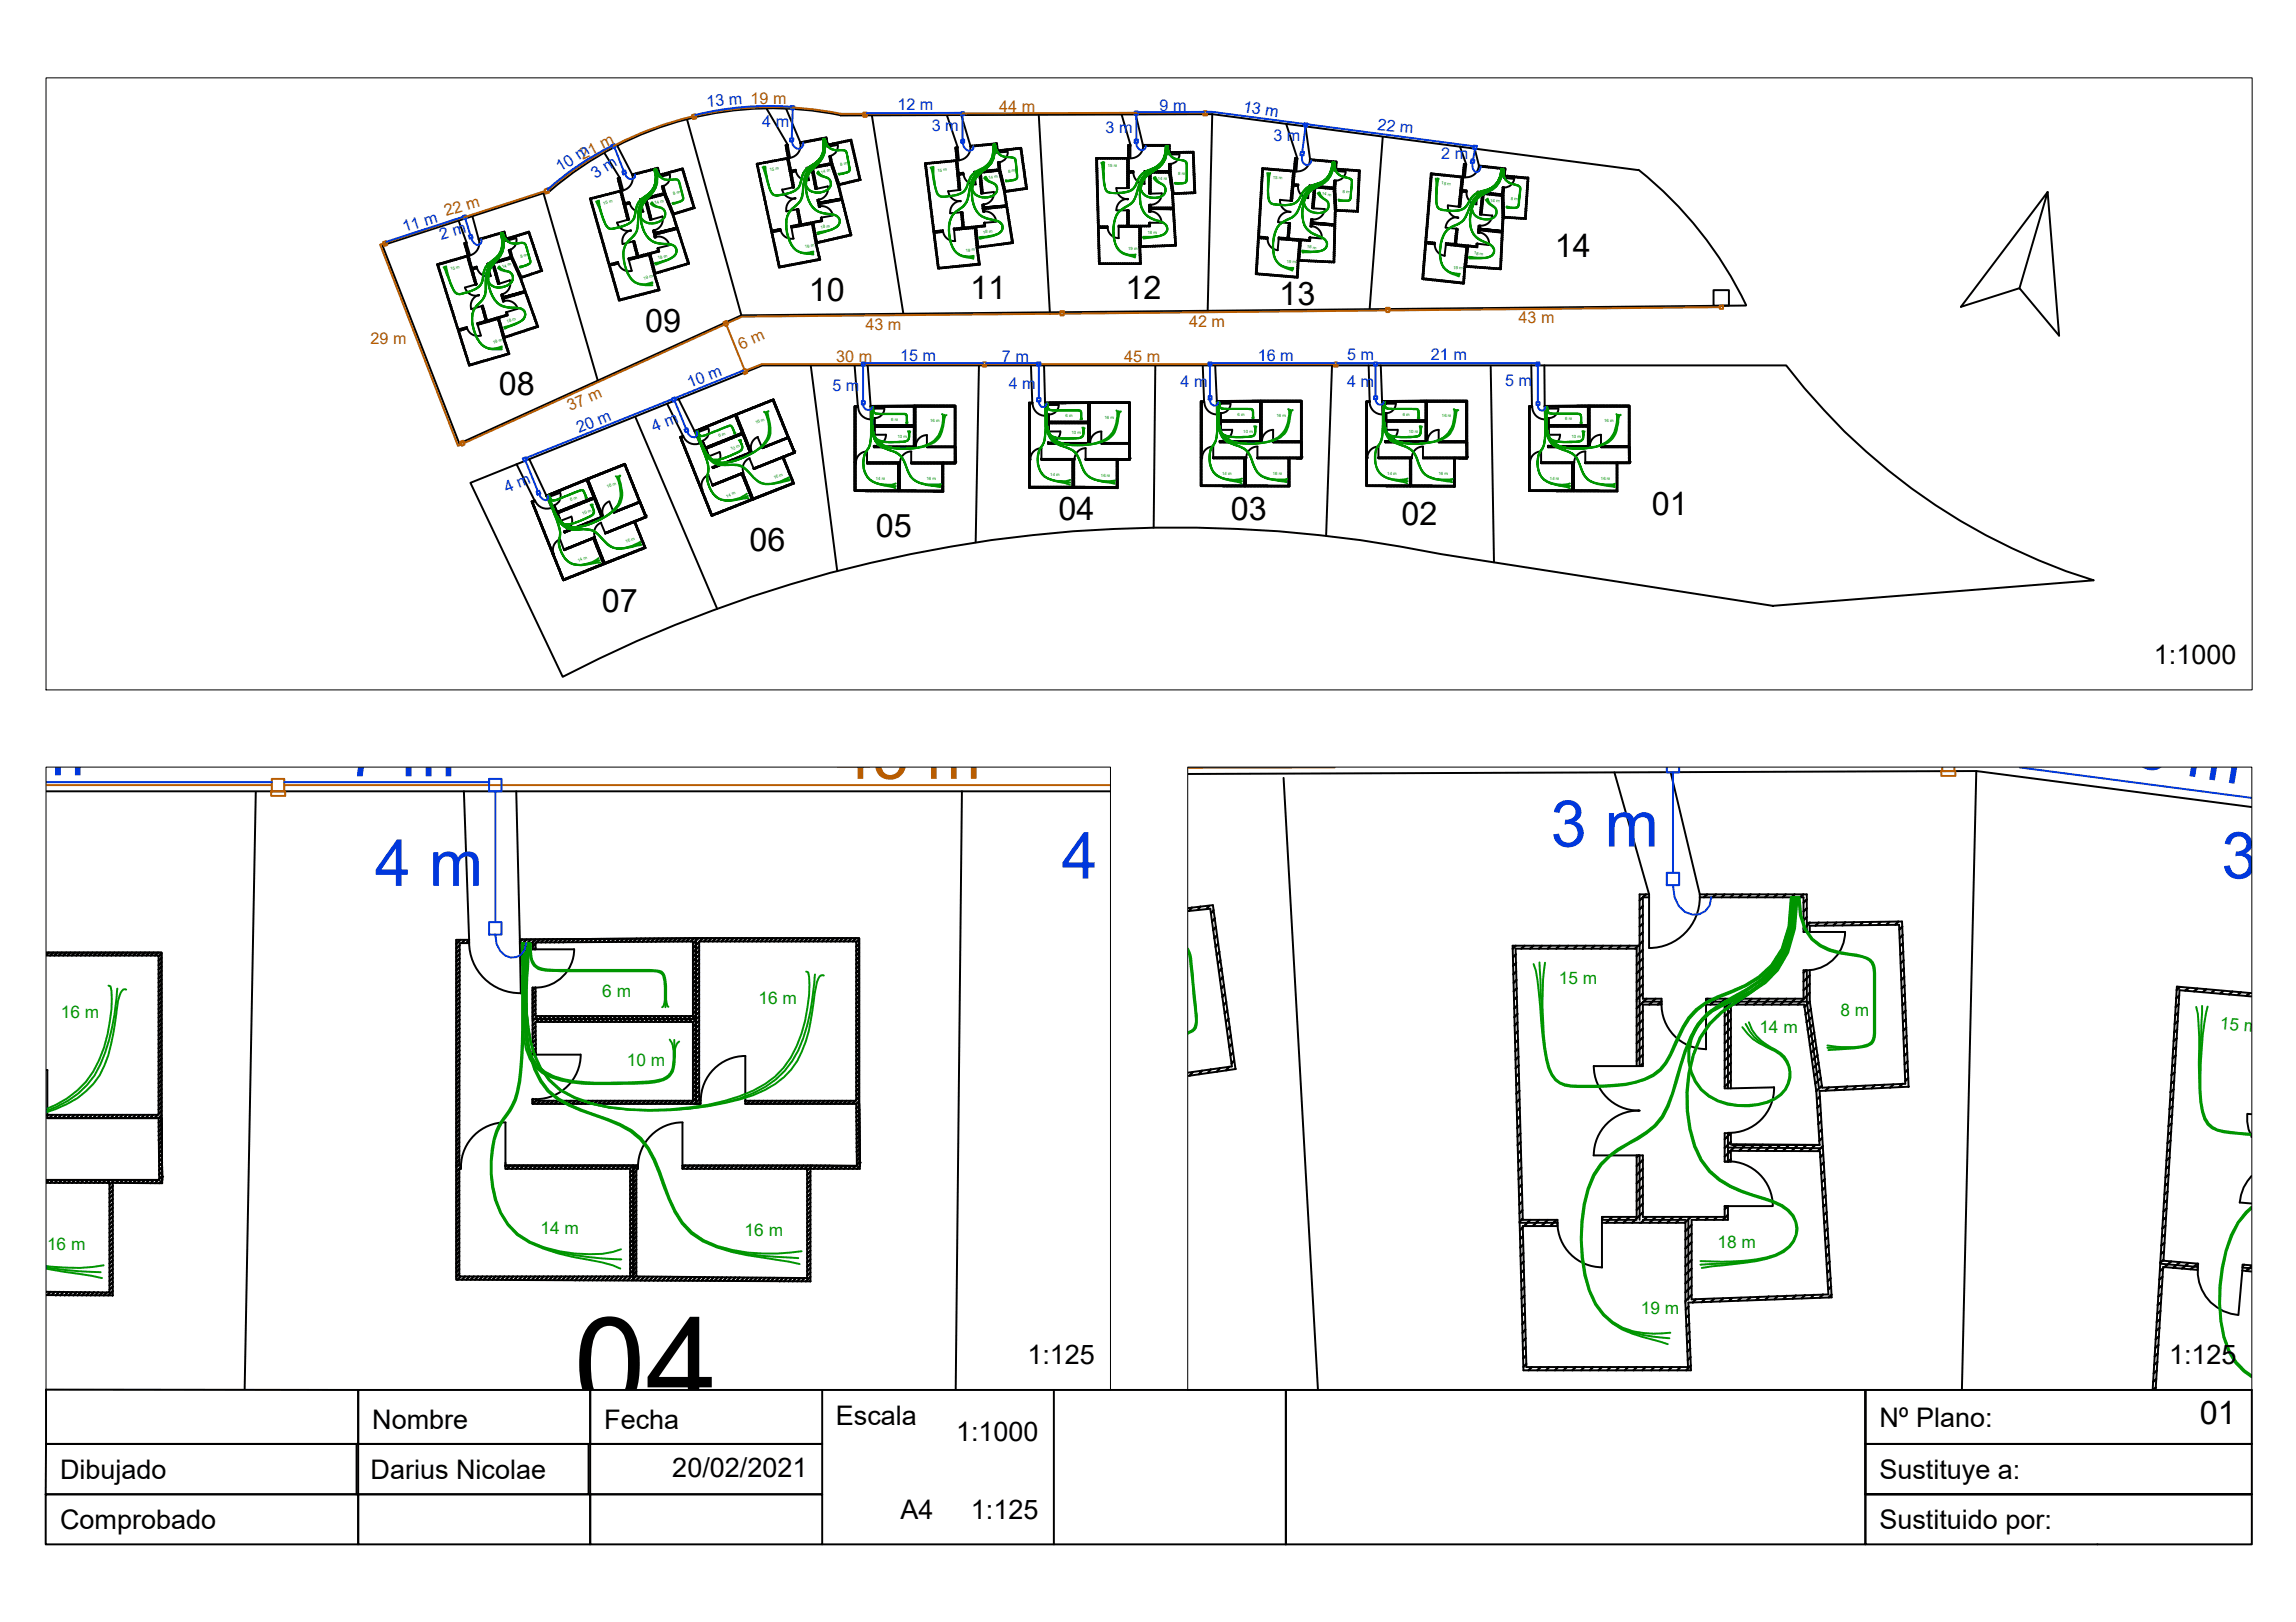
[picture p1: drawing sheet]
<svg xmlns="http://www.w3.org/2000/svg" width="297mm" height="210mm" viewBox="0 0 297 210" stroke-linecap="round" stroke-linejoin="round" font-family="sans-serif">
<defs><g id="words">
<text font-size="16.8" x="74.2" y="182.4">04</text>
<g font-size="8.4" fill="#0037dd">
<text x="4" y="100.3">m</text>
<text x="44.9" y="100.5">7 m</text>
<text x="271.2" y="98.4" transform="rotate(10 271.2 98.4)">13 m</text>
<text x="137.4" y="113.7">4 m</text>
<text x="200.6" y="109.6">3 m</text>
<text x="287.4" y="113.7">3 m</text>
<text x="48.5" y="114.6">4 m</text>
</g>
<text font-size="8.4" fill="#b85c00" x="108.2" y="100.8">45 m</text>
<g font-size="4.2">
<text x="201.2" y="33.2">14</text>
<text x="104.6" y="38.9">10</text>
<text x="125.5" y="38.7">11</text>
<text x="145.6" y="38.7">12</text>
<text x="165.5" y="39.4">13</text>
<text x="83.5" y="42.9">09</text>
<text x="64.5" y="51.1">08</text>
<text x="97" y="71.3">06</text>
<text x="113.3" y="69.5">05</text>
<text x="136.9" y="67.3">04</text>
<text x="159.2" y="67.3">03</text>
<text x="181.3" y="67.9">02</text>
<text x="213.7" y="66.6">01</text>
<text x="77.9" y="79.2">07</text>
<text x="284.6" y="184.2">01</text>
</g>
<g font-size="3.5">
<text x="278.7" y="85.9">1:1000</text>
<text x="132.9" y="176.5">1:125</text>
<text x="280.6" y="176.5">1:125</text>
<text x="48.2" y="184.9">Nombre</text>
<text x="78.2" y="184.9">Fecha</text>
<text x="108.1" y="184.4">Escala</text>
<text x="243.1" y="184.7">Nº Plano:</text>
<text x="7.8" y="191.4">Dibujado</text>
<text x="47.9" y="191.4">Darius Nicolae</text>
<text x="87" y="191.1">20/02/2021</text>
<text x="123.7" y="186.5">1:1000</text>
<text x="243.1" y="191.4">Sustituye a:</text>
<text x="7.8" y="197.9">Comprobado</text>
<text x="116.5" y="196.5">A4</text>
<text x="125.6" y="196.5">1:125</text>
<text x="243.1" y="197.9">Sustituido por:</text>
</g>
<g font-size="2.2" fill="#009500">
<text x="7.9" y="131.7">16 m</text>
<text x="77.9" y="129.1">6 m</text>
<text x="98.1" y="129.9">16 m</text>
<text x="150.1" y="130" transform="rotate(-6 150.1 130)">8 m</text>
<text x="201.7" y="127.3">15 m</text>
<text x="238.1" y="131.4">8 m</text>
<text x="81.1" y="138">10 m</text>
<text x="227.6" y="133.6">14 m</text>
<text x="287.1" y="133.1" transform="rotate(5 287.1 133.1)">15 m</text>
<text x="6.1" y="161.8">16 m</text>
<text x="69.9" y="159.6">14 m</text>
<text x="96.3" y="160">16 m</text>
<text x="222.2" y="161.5">18 m</text>
<text x="212.3" y="170.1">19 m</text>
</g>
<g font-size="2.1" fill="#0037dd">
<text x="91.4" y="13.8" transform="rotate(-4 91.4 13.8)">13 m</text>
<text x="98.6" y="16.5">4 m</text>
<text x="116.1" y="14.2">12 m</text>
<text x="120.6" y="17">3 m</text>
<text x="143" y="17.2">3 m</text>
<text x="150" y="14.4">9 m</text>
<text x="160.7" y="14.4" transform="rotate(10 160.7 14.4)">13 m</text>
<text x="178.2" y="16.8" transform="rotate(5 178.2 16.8)">22 m</text>
<text x="72.5" y="22.3" transform="rotate(-32 72.5 22.3)">10 m</text>
<text x="77" y="23.2" transform="rotate(-33 77 23.2)">3 m</text>
<text x="164.7" y="18.2">3 m</text>
<text x="186.5" y="20.6">2 m</text>
<text x="52.3" y="30.1" transform="rotate(-17 52.3 30.1)">11 m 22 m</text>
<text x="57.1" y="31.1" transform="rotate(-16 57.1 31.1)">2 m</text>
<text x="116.4" y="46.8">15 m</text>
<text x="129.6" y="46.8">7 m</text>
<text x="162.7" y="46.7">16 m</text>
<text x="174.3" y="46.6">5 m</text>
<text x="185.1" y="46.7">21 m</text>
<text x="89.2" y="50.2" transform="rotate(-22 89.2 50.2)">10 m</text>
<text x="107.7" y="50.6">5 m</text>
<text x="130.5" y="50.4">4 m</text>
<text x="152.7" y="50.1">4 m</text>
<text x="174.3" y="50.1">4 m</text>
<text x="194.7" y="50">5 m</text>
<text x="74.9" y="56.1" transform="rotate(-23 74.9 56.1)">20 m</text>
<text x="84.7" y="56" transform="rotate(-22 84.7 56)">4 m</text>
<text x="65.6" y="63.8" transform="rotate(-22 65.6 63.8)">4 m</text>
</g>
<g font-size="2.1" fill="#b85c00">
<text x="97.1" y="13.4">19 m</text>
<text x="129.3" y="14.5">44 m</text>
<text x="75.4" y="20.7" transform="rotate(-27 75.4 20.7)">21 m</text>
<text x="196.5" y="41.8">43 m</text>
<text x="47.9" y="44.5">29 m</text>
<text x="95.9" y="45.3" transform="rotate(-24 95.9 45.3)">6 m</text>
<text x="108.2" y="46.9">30 m</text>
<text x="112" y="42.8">43 m</text>
<text x="145.4" y="46.9">45 m</text>
<text x="153.8" y="42.3">42 m</text>
<text x="73.8" y="53.2" transform="rotate(-24 73.8 53.2)">37 m</text>
</g>
<g font-size=".6" fill="#009500">
<text x="99.6" y="22.1" transform="rotate(-10 99.6 22.1)">15 m</text>
<text x="106.2" y="22.5" transform="rotate(-12 106.2 22.5)">14 m</text>
<text x="108.7" y="21.4" transform="rotate(-10 108.7 21.4)">8 m</text>
<text x="121.3" y="22.2" transform="rotate(-4 121.3 22.2)">15 m</text>
<text x="127.9" y="23.2" transform="rotate(-6 127.9 23.2)">14 m</text>
<text x="130.5" y="22.4" transform="rotate(-8 130.5 22.4)">8 m</text>
<text x="143.3" y="21.7">15 m</text>
<text x="149.8" y="23.2">14 m</text>
<text x="152.4" y="22.7">8 m</text>
<text x="164.7" y="23.1" transform="rotate(4 164.7 23.1)">15 m</text>
<text x="186.5" y="23.8" transform="rotate(8 186.5 23.8)">15 m</text>
<text x="78.1" y="26.5" transform="rotate(-14 78.1 26.5)">15 m</text>
<text x="84.7" y="26.4" transform="rotate(-14 84.7 26.4)">14 m</text>
<text x="87.2" y="25.2" transform="rotate(-16 87.2 25.2)">8 m</text>
<text x="106.2" y="29.6" transform="rotate(-10 106.2 29.6)">18 m</text>
<text x="171" y="25.2" transform="rotate(6 171 25.2)">14 m</text>
<text x="173.7" y="24.9" transform="rotate(5 173.7 24.9)">8 m</text>
<text x="192.8" y="26.1" transform="rotate(6 192.8 26.1)">14 m</text>
<text x="195.4" y="25.8" transform="rotate(5 195.4 25.8)">8 m</text>
<text x="58.3" y="35" transform="rotate(-16 58.3 35)">15 m</text>
<text x="65" y="34.7" transform="rotate(-18 65 34.7)">14 m</text>
<text x="67.4" y="33.4" transform="rotate(-16 67.4 33.4)">8 m</text>
<text x="85.2" y="33.5" transform="rotate(-14 85.2 33.5)">18 m</text>
<text x="104.2" y="32.1" transform="rotate(-12 104.2 32.1)">19 m</text>
<text x="125" y="32.6" transform="rotate(-6 125 32.6)">19 m</text>
<text x="127.2" y="30.2" transform="rotate(-6 127.2 30.2)">18 m</text>
<text x="146" y="32.3">19 m</text>
<text x="148.4" y="30.2">18 m</text>
<text x="166.4" y="34" transform="rotate(4 166.4 34)">19 m</text>
<text x="169.1" y="32.1" transform="rotate(6 169.1 32.1)">18 m</text>
<text x="188" y="34.8" transform="rotate(8 188 34.8)">19 m</text>
<text x="190.7" y="32.9" transform="rotate(8 190.7 32.9)">18 m</text>
<text x="65.6" y="41.8" transform="rotate(-16 65.6 41.8)">18 m</text>
<text x="83.3" y="36.2" transform="rotate(-14 83.3 36.2)">19 m</text>
<text x="63.8" y="44.5" transform="rotate(-16 63.8 44.5)">19 m</text>
<text x="137.9" y="54">6 m</text>
<text x="160.1" y="53.8">6 m</text>
<text x="165.1" y="54">16 m</text>
<text x="181.5" y="53.8">6 m</text>
<text x="186.5" y="54">16 m</text>
<text x="93" y="56.6" transform="rotate(-21 93 56.6)">6 m</text>
<text x="94.6" y="58.3" transform="rotate(-21 94.6 58.3)">10 m</text>
<text x="97.8" y="54.9" transform="rotate(-22 97.8 54.9)">16 m</text>
<text x="115.3" y="54.4">6 m</text>
<text x="116.1" y="56.6">10 m</text>
<text x="120.3" y="54.7">16 m</text>
<text x="138.6" y="56.2">10 m</text>
<text x="142.9" y="54.2">16 m</text>
<text x="160.9" y="56">10 m</text>
<text x="182.3" y="56">10 m</text>
<text x="202.5" y="54.4">6 m</text>
<text x="203.3" y="56.6">10 m</text>
<text x="207.5" y="54.6">16 m</text>
<text x="73.9" y="64.9" transform="rotate(-22 73.9 64.9)">6 m</text>
<text x="78.6" y="63.2" transform="rotate(-22 78.6 63.2)">16 m</text>
<text x="94.1" y="64.4" transform="rotate(-22 94.1 64.4)">14 m</text>
<text x="100.2" y="62" transform="rotate(-22 100.2 62)">16 m</text>
<text x="113.3" y="62.1">14 m</text>
<text x="119.9" y="62.1">16 m</text>
<text x="135.9" y="61.6">14 m</text>
<text x="142.4" y="61.7">16 m</text>
<text x="158.1" y="61.4">14 m</text>
<text x="164.7" y="61.5">16 m</text>
<text x="179.5" y="61.4">14 m</text>
<text x="186.1" y="61.5">16 m</text>
<text x="200.5" y="62.1">14 m</text>
<text x="207.1" y="62.1">16 m</text>
<text x="75.4" y="66.6" transform="rotate(-22 75.4 66.6)">10 m</text>
<text x="81" y="70.3" transform="rotate(-22 81 70.3)">16 m</text>
<text x="74.8" y="72.7" transform="rotate(-21 74.8 72.7)">14 m</text>
</g>
</g></defs>
<g fill="none" stroke="#000" stroke-width=".25">
<path d="M78.2 19.8l2 3.2M79.9 18.9l1.9 3.7M88.9 15.5l7 25.3M99.2 14.1l2.7 4.7M101.7 19l.1-.2-.1 .2M101.7 14.1l1.8 4.3M101.8 19.1l-.1 .2M101.8 19.4v.2M101.9 19.7l-.1 .1 .1-.1M101.9 18.8h-.3l1 5.5 .1-.2M101.9 20v.1M101.9 18.8l-.2 .1 .6 3.2 .6-.1 .1 .2-.6 .1 .3 2h-.1"/>
<path d="M101.9 18.8h.1M101.9 18.8l.3 1.6M103.5 18.4l3.4-.6 .2 1.2M103.5 18.4v.1l3.3-.6 .2 1.1h.3M103.5 18.5a1.63 1.63 0 0 1-1.3 1.9M103.7 18.5v-.1v.1M104 18.3v.2M104.3 18.3l-.1 .1M104.3 18.3v.1M104.6 18.2l-.1 .1M104.8 18.2v.1l.1-.1M105.1 18.1v.1"/>
<path d="M105.4 18.1v.1M105.7 18l-.1 .1M106 17.9l-.1 .2M106.2 17.9v.1M106.3 17.9l-.1 .1M106.5 17.9v.1M106.8 17.8v.1v-.1M106.9 18.3l.1-.1-.1 .2M107 17.9l-.1 .2M107 18.5v.1M107.1 18.7l3-.6 1.2 5.2-2.8 .7 1.6 6.4-4.5 1.1 .5 2.1-5.3 1-2.9-13.4 4-.8M107.2 18.7l-.1 .1"/>
<path d="M107.2 18.7l-.2 .2M107.2 19h.1M107.3 19l-.1-.2 2.9-.6 1.1 5-2.6 .6-.9-2.6M107.4 18.7l.1-.1-.1 .2M107.8 18.5l-.1 .2M108 18.5l-.1 .1M108.1 18.5l-.1 .1M108.2 18.5h.1l-.1 .1M108.4 18.8l-1.1 .2M108.4 18.7a1.25 1.25 0 0 1-.9 1.4M108.6 18.4l-.1 .1M108.7 14.9l48.1-.1 55.1 7.2"/>
<path d="M108.8 14.9a44 44 0 0 0-37.6 9.8M108.8 18.5l.1-.2-.1 .2M109.1 18.4l.1-.1-.1 .1M109.4 18.2v.1l.1-.1M109.7 18.2l-.1 .1M110 18.1l-.1 .1M110.1 18.3v-.1v.2M110.2 18.5l-.1 .1M110.3 18.8l-.1 .1M110.3 19.4l.1-.1-.1 .1M110.3 19v.1M110.5 19.6l-.1 .1"/>
<path d="M110.5 19.8l-.1 .1h.1M112.8 15l4.1 25.6M122.5 14.9l1.4 4.2M123.7 19.8l.1-.1-.1 .2M123.7 19.4l-.1 .2M123.7 19.2l.3 3.2h.6l.1 .2h-.6l.1 2h-.2M123.8 19.1l-.2 .2 .1-.1M123.8 20l-.1 .1 .1-.1M123.8 19.1l-.1 .1M123.9 19.1h-.3l.5 5.5 .1-.1M123.9 19.1l-.2 .1M123.9 19.1h.1"/>
<path d="M123.9 19.1l.2 1.7M124.4 14.9l1.1 4M125.5 19a1.63 1.63 0 0 1-1.4 1.7M125.5 18.9l3.5-.4 .1 1.3M125.5 18.9v.1l3.4-.3 .1 1.1 1.3-.2M125.8 18.8l-.1 .2M126.1 18.8l-.1 .1M126.3 18.8l-.1 .1 .2-.1M126.6 18.8l-.1 .1M126.9 18.8h-.1M127.2 18.7l-.1 .1 .1-.1M127.5 18.7l-.1 .1"/>
<path d="M127.7 18.7l-.1 .1M128 18.6l-.1 .2M128.3 18.6l-.1 .1M128.5 18.7l.1-.1-.1 .1M128.8 18.5v.2M129 18.7l-.1 .1M129 19l-.1 .1M129.1 19.3l-.1 .1 .1-.1M129.1 19.5l3-.4 .8 5.3-2.9 .4 1 6.7-4.6 .5 .4 2.2-5.4 .6-1.7-13.7 4.1-.4M129.1 19.4l-.1 .3M129.2 19.8v-.2l2.8-.4 .7 5.1-2.6 .4-.7-2.7M129.2 19.4l-.1 .2"/>
<path d="M129.4 19.4v.1M129.7 19.4v.1M129.9 19.5l.1-.2-.1 .2M130.3 19.3l-.1 .1M130.4 19.6a1.25 1.25 0 0 1-1 1.4M130.6 19.3l-.1 .1M130.9 19.3l-.1 .1M131.1 19.2l-.1 .1 .2-.1M131.4 19.2l-.1 .1M131.7 19.2l-.1 .1M131.9 19.3l.1-.2-.1 .2M132.2 19.3l-.1 .1 .1-.1"/>
<path d="M132.2 19.6h-.1M132.2 19.8v.1M134.4 15l1.4 25.6M145.1 14.8l1.1 4M146 19.7v.1M146 19.1v.2M146 19.4v.1M146 20v.1M146 18.9h.2M146 18.9v3.2h.6v.3h-.6v1.9h-1.6M146.1 18.8l-.1 .2zM146.2 18.8l.1 1.7a1.63 1.63 0 0 0 1.6-1.6"/>
<path d="M146.2 18.8h-.2v5.5M146.9 14.8l1 4M147.9 18.8v.1h3.3v1.1h1.4M147.9 18.8h3.4v1.2M148.1 18.8l-.1 .1M148.4 18.8l-.1 .1M148.7 18.8l-.1 .1 .1-.1M149 18.8l-.1 .1M149.1 18.9l.2-.1-.1 .1M149.5 18.8l-.1 .1 .1-.1M149.8 18.8l-.1 .1M150 18.9l.1-.1-.1 .1"/>
<path d="M150.4 18.8l-.1 .1 .1-.1M150.7 18.8l-.1 .1M150.8 18.9l.1-.1v.1M151.2 18.8l-.1 .1 .1-.1M151.3 19.5l-.1 .1M151.3 18.9l-.1 .2M151.3 19.2l-.1 .1M151.3 19.7l3.1-.1 .2 5.4-2.8 .1 .3 6.7-4.6 .2 .1 2.2h-5.4l-.4-13.8h4.2M151.4 19.7l-.2 .2 .3-.2M151.5 20v-.2h2.8l.2 5.1-2.7 .1-.3-2.8M151.7 19.7l-.1 .1M152 19.7l-.1 .1"/>
<path d="M152.2 19.8l.1-.1-.1 .1M152.6 20a1.25 1.25 0 0 1-1.1 1.2M152.6 19.7l-.1 .1M152.9 19.7l-.1 .1 .1-.1M153.1 19.6v.2M153.3 19.8l.1-.2v.2M153.7 19.6l-.1 .2M154 19.6l-.1 .2 .1-.2M154.3 19.6l-.1 .2M154.4 19.8l-.1 .1M156.8 14.8l-.6 25.5M166.4 16l1.4 4.5"/>
<path d="M168.9 16.4l.6 4.2M178.9 17.7l-1.7 22.3M188.9 19l.8 2.3M190.8 19.2l.5 2.2M56.7 34.2l-.1 .1M56.7 34.5h.1l-.1 .1M56.8 34.7v.1v-.1M56.8 34.2l.1-.1v.1M56.9 35l-.1 .1 .1-.1M57 35.2l-.1 .1M57.1 35.5l-.1 .1 .1-.1M57.1 35.9v-.1v.1"/>
<path d="M57.2 34l-.1 .2 .1-.2M57.2 36v.2M57.3 36.3v.1M57.4 36.5l-.1 .2 .1-.1M57.4 36.9l.1-.1-.1 .2M57.5 34l-.1 .1M57.6 37.1l-.1 .1M57.6 37.5v-.2v.2M57.7 33.9v.1M57.7 37.6l-.1 .1M57.8 37.8l-.1 .2 .1-.1M57.8 38.2l.1-.1-.1 .2"/>
<path d="M58 38.4l-.1 .1M58 33.8l-.1 .1M58.1 38.7l-.1 .1M58.2 38.9l-.1 .1 .1-.1M58.2 39.3v-.1v.1M58.2 33.8l.1-.1-.1 .1M58.3 39.5l-.1 .1M58.4 39.7l-.1 .1M58.5 40l-.1 .1M58.6 33.6l-.1 .1M58.8 33.7v-.1l-.1 .1M59.1 33.5l-.1 .1 .1-.1"/>
<path d="M59.3 28.6l1.1 2.8M59.4 33.4l-.1 .1M59.6 33.3v.1M59.9 33.2l-.1 .2M60.1 33.3l.1-.2-.1 .2M60.2 37.2a1.46 1.46 0 0 0 1.8 1h-.1M60.2 31.5l.9 3.2 .6-.2v.2l-.6 .2 .6 1.9h-.1M60.2 31.4l-.1 .3zM60.3 31.8l-.1 .1M60.3 31.8l-.1 .2M60.3 32.1v.1M60.4 31.4l-.3 .1 1.5 5.3"/>
<path d="M60.4 31.5h-.2M60.4 31.4v.1M60.4 31.5l.4 1.6M60.4 32.3v.2M60.4 32.8l.1-.2-.1 .2M60.5 33.1l-.1 .1v-.1M60.6 32.9l-.1 .1M60.6 33.1l-.1 .3M60.6 33.2l-.1 .2M60.7 33.4l-.1 .3M60.8 33.7l-.2 .3 .2-.3M60.9 34l-.2 .2"/>
<path d="M60.9 34.8l.1-.3-.1 .3M60.9 34.2l-.1 .3M61.1 28l.8 2.9M61.2 34.7l-.2 .4M61.2 35.1l-.2 .2M61.2 35.1l-.1 .2M61.3 35.3l-.2 .3M61.3 35.6l-.1 .3 .1-.3M61.4 35.9l-.1 .3M61.5 36.7l.1-.3-.1 .3M61.5 34.6l-.2 .2M61.5 36.2l-.1 .2z"/>
<path d="M61.5 36.8l-1.1-3.6-3.7 1.1 2.6 8.3M61.5 36.8h.1M61.5 36.8l-1.4 .4M61.6 34.8l.1-.2-.1 .2M61.6 36.8l.1-.1-.1 .1M61.7 34.6l-.6 .2M61.7 34.7a1.46 1.46 0 0 0 1.8 1M61.9 30.9l3.4-.9 .3 1.2M61.9 30.9l.1 .1 3.2-.9 .3 1.1 .2-.1M61.9 31a1.63 1.63 0 0 1-1.1 2M62 38.2a1.46 1.46 0 0 0-1 1.8M62.1 30.9v.1"/>
<path d="M62.3 39.7l.1-.1 .5 2M62.3 39.6l.2-.1 .5 2 2.6-.8-.1-.3h.1M62.3 39.6l.6 1.9-1.1 .3v.2M62.3 39.6l-1.4 .4M62.4 30.8l-.1 .1M62.5 39.7l-.1 .3M62.6 40l-.1 .2M62.6 30.8l.1-.1-.1 .2M63 30.6l-.1 .2M63.1 34.1v.1M63.1 34.3l.6-.1 .7 2.5h.2M63.1 34.3l.4 1.4"/>
<path d="M63.1 30.7l.1-.1v.1M63.4 34l-.2 .3M63.5 34.2l.2-.2-.2 .2M63.5 30.5l-.1 .1 .1-.1M63.7 34l.8 2.7M63.8 30.4l-.1 .1M63.8 34.1l-.1 .1M63.9 33.9l-.1 .2zM63.9 34.2l-.1 .3M63.9 34.3l-.1 .2M64 34.5l-.1 .3zM64 30.3v.1"/>
<path d="M64.1 34.8l-.1 .3 .1-.3M64.2 33.8l-.2 .2 .2-.2M64.2 35.1l-.2 .2M64.2 35.3l-.1 .3M64.3 35.6l-.1 .3M64.3 30.2l-.1 .2 .1-.1M64.4 33.8l-.1 .2M64.4 35.9l-.2 .3M64.5 33.7l-.1 .1M64.5 36.2l-.2 .2 .1-.1M64.5 30.3l.1-.1-.1 .1M64.5 36.4l-.1 .3"/>
<path d="M64.7 33.8l-.1 .1M64.7 33.7v.1M64.8 30.1v.1l.1-.1M64.9 33.7v.1M65 38.6l.1 .4 .2-.1-.1-.2 2.7-.9 1.6 4.4-4.2 1.4-.8-2.5 1.2-.3-.1-.4M65 38.1l-.1 .2zM65 33.6l-.2 .2M65 38.1l.1 .3M65 38.1h-.2l.2 .5M65.1 38.6l.1 .4M65.1 38.4l-.1 .2M65.1 38.7h.1"/>
<path d="M65.1 30v.1M65.2 39a1.46 1.46 0 0 1 1.8 1M65.2 39l.1-.1-.1 .1M65.3 33.5l-.2 .2zM65.3 38.4l-.2 .5M65.3 30.1l-.1 .2M65.3 30.4v.1M65.4 33.7l.2-.3-.2 .3M65.4 30.4l-.1 .2M65.4 30.7v.1M65.5 30.9l2.9-.9 1.7 5.1-2.7 .9 2.2 6.3-4.4 1.4 .7 2.1-5.2 1.5-4.2-13.1 4-1.1M65.6 38.3l-.2 .3"/>
<path d="M65.6 30.8l-.1 .3zM65.6 31.1h.1M65.7 38.5l.2-.3-.2 .3M65.7 31.1l-.1-.2 2.8-.8 1.6 4.9-2.5 .9-1.2-2.6M65.8 33.3l-.1 .3zM65.9 30.7l-.1 .2 .1-.1M65.9 32.4v-.1v.2M65.9 32.3l.3 1M65.9 36.3l-1.3 .4M66 36.2a1.46 1.46 0 0 1-1.1 1.9l.2 .5M66 32.3l-.2 .1 .3 .8-3 .9v.2M66 32.3l.3 1"/>
<path d="M66.1 30.8l.1-.1-.1 .1M66.1 32.5l-.2 .2M66.1 38.1l-.1 .3M66.2 32.7l-.2 .3 .1-.1M66.2 33.1l-.3 .4M66.2 33v.1M66.2 33.3l-3.1 .9M66.2 33.3l1.1 2.6M66.3 33.3l-.1 .2M66.4 38.1l-.2 .2 .2-.2M66.4 30.6v.1M66.4 33.5l-.1 .2"/>
<path d="M66.5 33.7l-.1 .3M66.6 34l-.1 .2 .1-.2M66.7 38l-.2 .3M66.7 30.5l-.1 .1M66.7 34.2l-.1 .2M66.7 34.6l.1-.2-.1 .3M66.8 30.8a1.25 1.25 0 0 1-.8 1.5M66.8 30.8l-1.1 .3M66.9 30.6l.1-.2-.1 .2M66.9 34.7l-.1 .2M66.9 37.9l-.1 .3M67 40l-1.4 .4"/>
<path d="M67 34.9l-.1 .2M67 38.1l.2-.3-.1 .3M67.1 35.1l-.1 .2 .1-.2M67.2 35.3l-.1 .3M67.3 30.4l-.1 .1M67.3 35.6l-.1 .2M67.3 36l.6 1.7M67.3 36l-1.1-2.6-2.3 .7 .7 2.6M67.4 30.4l.1-.1v.1M67.4 35.8l-.1 .2M67.5 36.2l-.1 .1M67.5 37.8l-.2 .2"/>
<path d="M67.5 36.4v.1M67.6 35.8v.1l.1-.1M67.6 37l.1-.1v.1M67.6 36.7l-.1 .1M67.7 37.7l-.1 .2 .2-.2M67.8 30.2l-.1 .1M67.8 37.2v.1M67.8 35.8l.1-.1v.1M67.8 37.5l.1-.1-.1 .1M67.9 37.7l-2.8 .7 2.8-.7M67.9 37.8l-2.8 .8M68 30.2l.1-.1-.1 .1"/>
<path d="M68 37.7l-.1 .2M68 38l.1-.1-.1 .2M68.1 38.2v.1M68.2 38.5l.1-.1-.1 .2M68.2 38.2l-.1 .1M68.2 35.6l-.1 .1M68.3 30v.1l.1-.1M68.4 38.7l-.1 .1 .1-.1M68.4 38.9v.1v-.1M68.5 30.1l-.1 .1M68.5 35.5l-.1 .1 .1-.1M68.5 30.1l-.1 .2"/>
<path d="M68.5 39.2l-.1 .1 .1-.1M68.6 30.4l-.1 .1 .1-.1M68.6 39.4l-.1 .1M68.6 39.5h.1M68.7 30.6l-.1 .2 .1-.2M68.7 35.5l.1-.1-.1 .1M68.7 39.7v.1v-.1M68.7 30.9v.1l.1-.1M68.8 39.9l-.1 .1M68.8 31.2v.1l.1-.1M68.9 31.4v.1M69 31.7l-.1 .1 .1-.1"/>
<path d="M69.1 35.3l-.1 .1M69.1 31.9l-.1 .1h.1M69.1 32.3l.1-.1-.1 .1M69.3 32.5l-.1 .1M69.3 35.2v.1l.1-.1M69.4 32.7l-.1 .2M69.5 33l-.1 .1M69.5 33.2v.2M69.6 33.5l-.1 .1M69.6 35.1l-.1 .2M69.7 33.7l-.1 .2M69.8 34l-.1 .1 .1-.1"/>
<path d="M69.9 34.2l-.1 .2M69.9 34.6l.1-.1-.1 .2M69.9 35l-.1 .1M70 34.8v.1M70.3 25l7 24.2M71.1 24.7l-21.6 7.1 9.9 25.6 36.5-16.6 130-1.3M76.4 25.7v.1v-.1M76.5 25.9l-.1 .1h.1M76.6 26.2l-.1 .1M76.7 26.5l-.1 .1M76.7 25.6l-.1 .1 .1-.1M76.7 26.7v.1"/>
<path d="M76.7 27.1l.1-.1-.1 .1M76.9 27.3l-.1 .1M76.9 25.5v.2l.1-.2M76.9 27.5v.1M77 27.8l-.1 .1 .1-.1M77 28.2l.1-.1-.1 .1M77.2 28.3l-.1 .1M77.2 28.7v-.1v.1M77.2 25.4v.2M77.3 28.8l-.1 .2 .1-.1M77.4 29.1l-.1 .2M77.5 29.4l-.1 .1 .1-.1"/>
<path d="M77.5 25.4v.1v-.1M77.5 29.6v.2M77.5 30l.1-.1-.1 .2M77.7 30.2l-.1 .1M77.8 25.3l-.1 .1M77.8 30.4l-.1 .2M77.8 30.7v.1v-.1M77.9 31.1v-.1v.1M78 31.2l-.1 .2M78 25.2v.2l.1-.2M78.1 31.5l-.1 .1M78.2 31.8l-.1 .1 .1-.1"/>
<path d="M78.2 32v.2M78.2 32.4l.1-.1v.1M78.3 25.1v.2v-.1M78.4 32.6l-.1 .1M78.4 32.9h.1l-.1 .1M78.5 33.1v.1l.1-.1M78.6 25.1v.1M78.6 33.4v.1M78.7 33.6l-.1 .1h.1M78.7 34l.1-.1-.1 .1M78.9 34.2l-.1 .1M78.9 25l-.1 .1"/>
<path d="M78.9 34.4v.1M79 34.7l-.1 .1 .1-.1M79.1 34.1l-.1 .1M79.1 35l-.1 .1M79.1 34.1l-.2 .3M79.1 24.9v.2v-.1M79.1 35.2v.1M79.2 35.5l-.1 .1M79.2 35.9l.1-.1-.1 .1M79.3 34.2l.1-.1-.2 .2zM79.3 36.2l.1-.2-.1 .2M79.4 24.9v.1"/>
<path d="M79.4 36.3v.1M79.5 36.5l-.1 .2 .1-.1M79.6 36.8l-.1 .1M79.6 24.9l.1-.1v.1M79.6 34v.1M79.6 36.8l-.1 .2M79.7 37.1l-.1 .1M79.7 34l-.2 .2M79.7 37.3v.2M79.8 34v.2M79.8 37.6l-.1 .1 .1-.1M79.8 38l.1-.1-.1 .1"/>
<path d="M79.8 28.8a1.49 1.49 0 0 0 1.8 1M79.9 33.9l-.2 .3M80 38.1l-.1 .2M80 23.5l.1-.1-.1 .1M80 24.7l-.1 .1h.1M80 23.1l.8 3.2 .6-.1 .1 .1-.6 .2 .5 1.9h-.1M80 38.4v.1M80 38.8l.1-.1-.1 .1M80.1 23l-.1 .2zM80.2 23.7l-.1 .1M80.2 24v.1M80.2 24.8v-.1v.1"/>
<path d="M80.2 23l-.3 .1 1.4 5.3M80.2 23v.1M80.2 23.1h-.2M80.2 23.1l.4 1.6M80.3 24.2l-.1 .1M80.3 24.7l-4 1 3.8 13.2 5.2-1.4-.6-2.1 4.4-1.3-2-6.3 2.8-.9M80.3 38.7l-.1 .2M80.4 24.5l-.1 .1M80.4 24.8l-.1 .2M80.5 25l-.1 .3 .1-.2M80.5 38.8l.1-.1-.1 .1M80.5 31.6l1.6-.4 .5 1.9 2.6-.6-.1-.4h.1"/>
<path d="M80.6 25.3l-.2 .3M80.6 25.6l-.1 .2 .1-.2M80.7 25.9l-.1 .2M80.8 26.1l-.2 .3 .2-.2M80.8 26.8v.1M80.8 38.6v.1l.1-.1M80.9 26.2l-.2 .5 .3-.5M80.9 26.7l-.1 .1M81 27.7l.1-.2-.1 .3M81 27l-.2 .2M81.1 27.2l-.2 .3M81.1 26.4l.1-.2-.1 .3"/>
<path d="M81.1 28.3l.2-.2-.2 .2M81.1 38.5v.2M81.2 28.4l-1-3.6-3.8 .9 2.5 8.5 1.1-.3v.2l-1.1 .3 1.3 4.4 5-1.3-1.2-4.5-2.6 .7M81.2 28.4h.1M81.2 28.4l-1.4 .4M81.2 27.8l-.1 .2M81.3 28.4l.1-.1-.1 .1M81.3 33.5h.1M81.4 33.7l.3 1.3a1.46 1.46 0 0 1-1.7-1l-1.2 .3M81.4 38.4v.2v-.2M81.4 26.2v.2v-.2l-.6 .2M81.5 26.3a1.46 1.46 0 0 0 1.8 1.1"/>
<path d="M81.6 29.8a1.46 1.46 0 0 0-1.1 1.8M81.6 33.4l-.1 .2 .1-.2M81.7 38.4l-.1 .1M81.8 33.5l.1-.2-.2 .3M81.8 22.6l3.3-.9 .3 1.2M81.8 22.6l3.2-.8 .3 1.1h.2M81.8 22.6a1.63 1.63 0 0 1-1.2 2M81.9 31.3l.1-.1 .5 2M81.9 31.2l.5 2-1.1 .2 .1 .3M81.9 38.3v.1l.1-.1M82 22.5l-.1 .1M82.1 31.3l-.1 .3 .1-.2"/>
<path d="M82.2 33.2l-.2 .3 .2-.3M82.2 31.6l-.1 .3M82.2 38.2v.2M82.3 22.4l-.1 .2M82.3 31.9l-.2 .2 .2-.2M82.3 33.4l.2-.4-.2 .4M82.3 32.2l-.1 .2M82.3 32.9l.2-.2-.2 .3M82.4 32.4l-.1 .3M82.4 33.3l-1 .3M82.5 38.2v.1v-.1M82.5 22.4v.1"/>
<path d="M82.6 33.3l.1-.2-.1 .3M82.8 38.1l-.1 .1M82.8 22.3l-.1 .1M82.8 33.3l.2-.3-.1 .3M82.9 26l.5-.2 .7 2.6h.2M82.9 26l.3 1.4M83 22.4l.1-.2-.1 .2M83 38v.1M83.1 25.7l-.1 .3zM83.3 32.9l-.2 .3M83.3 38v.1M83.4 22.1l-.1 .2"/>
<path d="M83.4 25.6l-.1 .3M83.4 33.1l.2-.2-.2 .2M83.5 38l.1-.1v.1M83.5 25.7l.7 2.7M83.6 25.8l.1-.2-.2 .4M83.6 22.2v-.1v.1M83.6 26.5l.2-.3-.2 .3M83.7 26l-.1 .2M83.8 26.5l-.1 .3M83.8 32.8l-.1 .3M83.9 26.8l-.1 .2 .1-.2M83.9 37.8l-.1 .1"/>
<path d="M83.9 22l-.1 .1M83.9 32.9l-1.3 .3M84 25.5l-.2 .2M84 27.1l-.2 .2M84 27.3l-.1 .3 .1-.3M84.1 37.9v-.1v.1M84.1 32.9l.6 2.4M84.1 22.1l.1-.2-.1 .2M84.1 27.6l-.1 .3M84.1 32.7l-.2 .3M84.1 33.5l.1-.2-.1 .2M84.2 27.9l-.2 .2"/>
<path d="M84.2 33l-.2 .2M84.2 27.9l-.1 .1M84.2 28.2l-.1 .2M84.2 25.4l-.1 .3zM84.2 34l.2-.2-.2 .3M84.3 32.8l.1-.1-.1 .1M84.3 33.5l-.1 .3M84.4 34.6l.1-.2-.1 .2M84.4 34.1l-.1 .2M84.4 37.7v.1M84.5 21.9l-.1 .1M84.5 25.4l-.1 .2"/>
<path d="M84.6 29.8l.2 .9h-.1M84.6 37.7l.1-.1v.1M84.6 34.6l-.2 .3M84.6 30.3l.1 .4M84.7 29.8l-.2 .2M84.7 30.6l.2-.5-.2 .5M84.7 29.8l-.2 .3M84.7 35.7v-.1v.1M84.7 21.9v-.1v.1M84.7 32.6l-.1 .1M84.7 34.9l-.2 .2 .2-.2M84.7 29.8l.1 .3"/>
<path d="M84.7 29.8h-.2l.1 .5M84.7 30.7h.2l-.1-.3 2.8-.8 1.4 4.5-4.2 1.2-.7-2.4 1.2-.3-.1-.5M84.7 30.1l-.1 .2M84.7 30.4h.1M84.7 35.2l-.1 .2M84.8 25.3l-.1 .2M84.8 30.7a1.46 1.46 0 0 1 1.8 1M84.8 32.6l.1-.1v.1M84.8 35.4l.1-.1-.1 .1M84.8 35.8l-.1 .1h.1M84.9 30.6l-.1 .1M84.9 36.1l-.1 .1 .1-.1"/>
<path d="M84.9 36.4h.1l-.1 .1M85 21.7l-.1 .1 .1-.1M85 37.5l-.1 .2M85 25.2v.1M85.1 22l.1-.1-.1 .1M85.1 25.2l-.2 .2M85.1 36.6l-.1 .1M85.1 36.9v.1M85.2 32.1l-.1 .1M85.2 25.4l.1-.3-.1 .3M85.2 37.1v.2M85.2 30.1l-.1 .2"/>
<path d="M85.2 35.2l-.1 .1M85.2 22.5l.1-.1-.1 .2M85.2 22.1v.2M85.2 32.4l-.1 .2M85.3 37.4l-.1 .2M85.3 30.2l.2-.2-.1 .2M85.4 22.6l2.9-.8 1.6 5.1M85.5 35.1l-.1 .2 .1-.2M85.5 22.6l-.2 .2M85.5 22.9h.1M85.5 22.9l1.1-.3a1.25 1.25 0 0 1-.7 1.5M85.5 22.9v-.3l2.8-.7 1.4 4.9-2.5 .8-1.1-2.6"/>
<path d="M85.6 25.1l-.1 .2 .1-.2M85.7 28l-1.4 .4M85.7 28a1.46 1.46 0 0 1-1.1 1.8M85.7 22.5v.1M85.7 24.1v.1M85.8 29.9l-.2 .2M85.8 35.1l-.1 .1M85.8 24.1l.2 1M85.8 25.1v.1M85.8 25.1l-.1 .1M85.9 24.2l-.2 .3M85.9 24.5l-.1 .2 .1-.1"/>
<path d="M86 25.1l-3.2 .7M86 22.4l-.1 .2M86 24.8l-.2 .3M86 25.1l1.1 2.6M86 29.8l-.1 .3M86 35v.1M86.1 25l-.1 .2M86.1 25.1l-.1 .2M86.1 25l-.3-1-.2 .1 .3 .9-3.1 .8 .1 .2M86.1 25.7l.2-.2-.2 .2M86.2 25.3l-.2 .2M86.3 22.4l-.1 .1 .1-.1"/>
<path d="M86.3 34.9v.1v-.1M86.3 29.8l-.1 .2M86.3 26.2l.2-.2-.2 .2M86.4 25.7l-.1 .3M86.6 22.3l-.1 .1M86.6 26.2l-.2 .2M86.6 31.8l-1.4 .3M86.6 29.7l-.2 .2M86.6 34.8l-.1 .1M86.6 26.4l-.1 .2M86.8 26.7l-.2 .2M86.8 22.2v.1l.1-.1"/>
<path d="M86.9 26.9l-.2 .2M86.9 29.6l-.2 .3M86.9 34.7l-.1 .1M86.9 27.1l-.1 .2M87 22.2l.1-.1-.1 .2M87 27.3l-.1 .3M87 27.8l.5 1.7M87 27.8l-1.1-2.6-2.3 .6 .7 2.6M87.1 29.5l-.1 .3 .2-.3M87.2 27.9l-.1 .2M87.2 34.6l-.1 .2 .1-.2M87.2 27.6l-.2 .2"/>
<path d="M87.2 28.6l.1-.2v.2M87.2 28.2v.1M87.2 29.7l.2-.2-.1 .2M87.3 27.7l.1-.1-.1 .1M87.4 22.1l-.1 .1 .1-.1M87.4 28.7l-.1 .1M87.4 34.5v.2M87.5 29l-.1 .1M87.5 29.5l-2.7 .6 2.7-.6M87.6 29.2l-.1 .1M87.6 29.5l-2.9 .8M87.7 22l-.1 .1"/>
<path d="M87.7 27.5l-.1 .1M87.7 29.5l-.2 .2M87.7 29.7v.1M87.7 34.5v.1M87.8 30l-.1 .1M87.9 34.5l.1-.1v.1M87.9 21.9v.1l.1-.1M87.9 30.2l-.1 .2M88 27.4l-.1 .1M88 30.5l-.1 .1M88.1 30.7l-.1 .2M88.1 31v.1l.1-.1"/>
<path d="M88.2 21.8l-.1 .1M88.2 27.3v.1l.1-.1M88.2 31.2v.2M88.2 21.8v.1M88.3 31.5v.1M88.3 34.3l-.1 .1M88.4 21.9l-.1 .2 .1-.1M88.4 31.8l-.1 .1M88.5 32l-.1 .1M88.5 22.2l-.1 .1 .1-.1M88.5 22.6v-.1v.1M88.5 27.2l-.1 .1"/>
<path d="M88.5 32.3v.1M88.5 32.6l.1-.1v.1M88.6 22.7l-.1 .2M88.6 34.2l-.1 .1M88.7 23l-.1 .1M88.7 23.4l.1-.2-.1 .2M88.7 32.8l-.1 .1M88.8 34.2v-.1v.1M88.8 27.1l-.1 .2M88.8 33l-.1 .1M88.8 23.5v.1v-.1M88.9 33.3l-.1 .1"/>
<path d="M88.9 24.1l.1-.1-.1 .2M88.9 23.7l-.1 .2 .1-.1M89 33.5l-.1 .2M89.1 27.1l-.1 .1 .1-.1M89.1 33.8l-.1 .1M89.1 24.3l-.1 .1M89.1 24.6v.1M89.1 34v.2M89.2 24.8v.1M89.3 27.1l.1-.1-.1 .1M89.3 25.1l-.1 .1 .1-.1M89.4 25.3l-.1 .1h.1"/>
<path d="M89.4 25.7l.1-.1-.1 .1M89.6 25.9l-.1 .1M89.6 26.1v.1v-.1M89.6 26.9v.1M89.7 26.4l-.1 .1M89.8 26.6l-.1 .2M89.8 26.7l-.1 .1M89.9 26.9h.1M98 21.2l-.1 .1M98 21.5h-.1M98.1 21.7l-.1 .1M98.2 22.4v-.1v.1"/>
<path d="M98.2 22l-.1 .1M98.2 21.1v.2l.1-.2M98.3 22.5l-.1 .1M98.3 22.8l-.1 .1 .1-.1M98.3 23.2l.1-.1-.1 .1M98.5 23.3l-.1 .2M98.5 23.6l-.1 .1M98.5 21.1v.1M98.6 23.9l-.1 .1M98.6 24.1l-.1 .2M98.6 24.5l.1-.1-.1 .2M98.7 24.7v.1"/>
<path d="M98.8 24.9l-.1 .2 .1-.1M98.8 25.3l.1-.1-.1 .2M98.8 21l-.1 .1M98.9 25.5l-.1 .1M99 25.8l-.1 .1M99 26v.2M99.1 21l-.1 .1M99.1 26.3l-.1 .1M99.1 26.7v-.1v.1M99.2 26.8l-.1 .2M99.3 27.5v-.1v.1M99.3 27.1l-.1 .1 .1-.1"/>
<path d="M99.4 27.6l-.1 .2M99.4 20.9l-.1 .1M99.4 27.9v.1M99.4 27.9l-.1 .1M99.5 28.2l-.1 .1M99.6 28.8v-.1v.2M99.6 28.4l-.1 .2M99.6 20.9v.1M99.7 29l-.1 .1M99.7 20.9l-.1 .1M99.7 29.3l-.1 .1 .1-.1M99.7 29.6l.1-.1-.1 .2"/>
<path d="M99.9 29.8l-.1 .1M99.9 30.1v.1M99.9 30.1l-.1 .1M99.9 20.8v.1M100 30.4l-.1 .1M100 31l.1-.1-.1 .1M100 30.6l-.1 .1M100.1 29.8l-.2 .2M100.1 31.2v.1M100.2 20.7l-.1 .2 .1-.2M100.2 31.4l-.1 .1h.1M100.2 31.8l.1-.1-.1 .1"/>
<path d="M100.3 32l-.1 .1M100.4 29.8l-.2 .2 .2-.2M100.4 32.2l-.1 .1M100.4 32.3h-.1M100.4 32.5v.1M100.5 32.8l-.1 .1M100.5 20.7l-.1 .1M100.5 33.1v.1M100.6 33.3l-.1 .1M100.7 33.6l-.1 .1 .1-.1M100.7 29.7l-.2 .2M100.7 34v-.1v.1"/>
<path d="M100.8 20.7h-.1M100.8 34.1l-.1 .1M100.8 34.4v.1M100.8 34.4l-.1 .1M100.9 29.6v.2M101 29.6l-.2 .3M101 29.6v.2l-1.1 .3M101 29.7a1.46 1.46 0 0 0 1.7 1.2M101 29.7l-1.2 .3M101 34.5v.1M101 20.6v.1M101.2 24.5a1.46 1.46 0 0 0 1.7 1.2"/>
<path d="M101.3 34.4l-.1 .1M101.3 20.5l-.1 .2M101.5 20.6l.1-.1-.1 .1M101.6 34.4l-.1 .1M101.8 20.5l.1-.1-.1 .2M101.8 34.3v.1l.1-.1M101.9 20.4l.1-.1-.1 .1M102.1 20.5l-.2 .3M102.1 21.6l.1-.2-.1 .2M102.1 20.8l-.2 .2zM102.1 21.1l-.1 .2M102.1 22.1l.2-.2-.2 .3"/>
<path d="M102.1 34.2v.2M102.3 21.6l-.2 .3 .2-.2M102.3 22.2l.6-.1v.1M102.3 29.3h.1M102.4 22.9l.1-.1-.2 .2 .1-.1M102.4 29.5l2.7-.5 .9 4.5-5.1 1-1-4.4M102.4 29.5l.2 1.4M102.4 23.5l.2-.2-.2 .3M102.4 22.5l-.1 .2M102.4 34.2l-.1 .1M102.5 22.1l-.3 .3M102.5 23l-.2 .3"/>
<path d="M102.5 24.1l.2-.2-.2 .2M102.6 22.3l.1-.3-.1 .3M102.6 24.3l-.8-3.8-3.8 .8 1.9 8.5 1.1-.2M102.6 24.3l-1.4 .3M102.6 34.3l.1-.1-.1 .1M102.6 23.6l-.1 .2 .1-.2M102.7 29.2l-.2 .2M102.7 24.2v.1M102.9 25.7h.1M102.9 25.6a1.46 1.46 0 0 0-1.2 1.7M102.9 29.2l-.1 .2 .2-.2M103 22.1a1.46 1.46 0 0 0 1.7 1.2"/>
<path d="M103 34.1l-.1 .1M103.1 27.2l.1-.1 .4 2M103.1 27.1h.2l.4 1.9 2.5-.5v-.3h.1M103.1 27.1l.3 1.9-1.1 .3 .1 .2M103.1 27.1l-1.4 .2M103.2 34v.2M103.2 28l.2-.2-.1 .2M103.2 29.1l-.1 .2M103.3 34l-.1 .2M103.3 27.2l-.1 .2M103.4 27.5l-.2 .2 .2-.2M103.5 28l-.2 .3 .2-.2"/>
<path d="M103.5 29.2l-1.1 .2M103.5 34l-.1 .1M103.5 28.3l-.1 .3M103.6 28.6l-.2 .2M103.6 28.9l-.2 .4M103.6 29.2l.2-.2-.2 .3M103.8 34l-.1 .1 .1-.1M104.1 29l-.2 .2M104.1 33.9l-.1 .1M104.3 28.9l-.1 .2M104.4 21.9l.6-.1 .5 2.7 .2-.1M104.4 33.8l-.1 .2"/>
<path d="M104.4 21.9l.3 1.4M104.4 21.7v.1M104.5 21.9l.2-.3-.2 .3M104.6 33.8l-.1 .1M104.6 28.8l-.1 .3M104.8 29l.1-.2-.1 .2M104.9 33.7l-.1 .2M105 21.6l-.2 .2M105 28.9l-1.3 .2M105.1 21.7l.5 2.7M105.1 21.8l-.1 .1M105.1 28.8l.5 2.6"/>
<path d="M105.2 28.7l-.2 .3M105.2 33.7l-.1 .1M105.2 21.5l-.1 .3zM105.2 23l.2-.2-.2 .2M105.2 21.9l-.1 .3M105.3 22.2l-.2 .2zM105.3 29l-.2 .2M105.3 22.5l-.2 .2M105.3 29.3l-.2 .2M105.3 30.3l.2-.2-.2 .3M105.4 29.5l-.2 .3M105.4 23.5h-.1"/>
<path d="M105.4 29.8l-.1 .3 .1-.3M105.4 23l-.1 .3M105.4 23.1v.1M105.5 23.3l-.2 .3M105.5 28.7l-.1 .1v-.1M105.5 33.6l-.1 .1M105.5 21.5l-.1 .2M105.5 23.6l-.1 .2M105.5 30.4l-.1 .2 .1-.2M105.5 23.6l-.1 .1M105.6 24.3v-.1l-.1 .2zM105.6 23.9l-.2 .2z"/>
<path d="M105.6 30.6l-.2 .3M105.6 30.9l-.1 .3M105.6 31.6v.1v-.1M105.7 31.2l-.2 .3M105.7 31.9l-.1 .1M105.7 33.6v.1l.1-.1M105.7 28.6l-.1 .1M105.8 21.4l-.2 .3 .2-.3M105.8 32.1l-.1 .2M105.8 31.3l-.1 .2M105.8 32.4v.1M105.9 33v-.1v.2"/>
<path d="M105.9 31.3l-.1 .2M105.9 26.3v.5h.2v-.4l2.8-.5 1.1 4.5-4.3 1-.5-2.6 1.2-.2-.1-.4M105.9 25.9v.4M105.9 26.2l.1-.1-.1 .2zM105.9 32.6l-.1 .2 .1-.1M105.9 25.8l-.1 .3M105.9 26.4h.1M105.9 26.3l.1 .5 .1-.1v.1M105.9 25.8l.1 .4M105.9 25.8l-.2 .1 .2 .4M106 28.6l-.1 .1M106 33.2l-.1 .1"/>
<path d="M106 26.7a1.46 1.46 0 0 1 1.7 1.2M106.1 21.4l-.2 .2M106.1 33.4l-.2 .3M106.1 31.2l-.1 .2M106.2 26.2l-.3 .4M106.3 28.2l-.1 .1 .1-.1M106.3 21.5h-.1M106.3 21.3v.2M106.3 28.4l-.1 .3M106.4 21.3l-.1 .2M106.4 31.2l-.1 .1M106.5 26.1l-.2 .2"/>
<path d="M106.5 21.4v.1M106.6 26.3l.2-.2-.2 .2M106.6 21.3l-.1 .1M106.7 31.1l-.1 .1M106.9 21.2l-.1 .3M107 31.1l-.1 .1M107 21.4l.2-.2-.2 .2M107 26l-.1 .2M107 24.1l-1.3 .3M107.1 24.1a1.46 1.46 0 0 1-1.2 1.7M107.1 26.2l.2-.2-.1 .2M107.3 31l-.1 .1"/>
<path d="M107.3 20.3v-.1v.1M107.4 21.3h-.1M107.4 20.2l.2 1M107.5 20.7l-.1 .1M107.5 20.3l-.2 .3M107.5 20.4h-.1M107.6 20.6l-.2 .3M107.6 30.9l-.1 .2M107.6 21.2l-3.2 .6M107.6 21.2l.9 2.7M107.6 20.9l-.2 .4zM107.6 25.9l-.2 .3"/>
<path d="M107.7 21.2l-.2 .2M107.7 21.2l-.2-1h-.2l.2 .9-3.2 .6 .1 .2M107.7 27.9l-1.4 .3M107.8 21.4l-.2 .2M107.8 21.6l-.1 .2 .2-.1M107.9 30.9l-.1 .1M107.9 25.9l-.2 .2M107.9 21.9l-.1 .2M108 22.1l-.1 .2M108 22.1l-.1 .3M108.1 22.4l-.2 .2M108.1 30.8v.1v-.1"/>
<path d="M108.1 22.6l-.1 .2M108.1 25.8l-.1 .2M108.2 22.8l-.1 .2M108.3 23.1l-.1 .2M108.4 30.7l-.1 .2M108.4 23.3l-.2 .2M108.4 25.7l-.1 .3 .1-.3M108.4 23.3l-.1 .2M108.4 24l.4 1.7M108.4 24l-.9-2.7-2.3 .5 .5 2.6M108.4 30.7v.2M108.5 23.5l-.2 .2"/>
<path d="M108.6 23.8l-.2 .2M108.6 24.1l-.1 .2M108.6 24.4l-.1 .1M108.7 24.6l-.1 .2 .1-.1M108.7 25.7l-.2 .3M108.7 30.6l-.1 .2 .1-.1M108.7 24.9v.1M108.8 23.8l-.1 .1M108.8 25.7l-2.8 .5 2.8-.5M108.8 25.2l-.1 .1M108.8 25.5l.1-.1-.1 .2M108.9 25.8l-3 .5"/>
<path d="M109 25.7l-.2 .2M109 26v.1M109 30.6l-.1 .1M109.1 23.7l-.1 .1M109.1 26.2l-.1 .1M109.2 26.5l-.1 .1M109.2 26.7l-.1 .1h.1M109.3 30.5l-.1 .1M109.3 27l-.1 .1 .1-.1M109.3 27.6l.1-.1-.1 .1M109.3 27.3h-.1M109.4 27.9l.1-.1-.1 .1"/>
<path d="M109.4 23.7l-.1 .1M109.5 28v.2M109.5 30.5v.1M109.6 28.3l-.1 .1M109.6 30.5l-.1 .1M109.7 23.6l-.1 .1M109.7 28.5l-.1 .2M109.7 28.8v.1v-.1M109.8 29l-.1 .2 .1-.1M109.8 29.7l.1-.1-.1 .1M109.8 30.4v.1M109.9 29.3l-.1 .1"/>
<path d="M109.9 23.5l-.1 .1M109.9 29.9l.1-.1-.1 .2M110 23.5l-.1 .1M110.1 30.1l-.1 .1M110.1 30.4v.1M110.1 23.6l.1-.1v.1M110.5 23.4l-.1 .1M110.6 20.1l-.1 .1 .1-.1M110.6 20.4v.1M110.7 20.6l-.1 .1M110.7 21.3l.1-.1v.1M110.8 20.9l-.1 .1 .1-.1"/>
<path d="M110.8 23.3l-.1 .1M110.9 21.4l-.1 .1M110.9 21.7v.1M111 22.3l.1-.1-.1 .2M111 22l-.1 .1M111.1 22.5v.1l.1-.1M111.1 23.2l-.1 .2M111.2 22.7l-.1 .2 .1-.1M111.2 23v.1M119.7 21.8l.1-.1-.1 .1M119.7 21.1v.1M119.8 21.4l-.1 .1 .1-.1"/>
<path d="M119.8 21.1l-.1 .2M119.9 21.9l-.1 .2 .1-.1M119.9 22.2l-.1 .1M119.9 22.5l-.1 .1M120 22.8l-.1 .1M120 23l-.1 .2M120 21.1v.1M120 23.3v.1M120.1 23.6l-.1 .1M120.1 23.9l-.1 .1M120.1 24.1l-.1 .2M120.2 24.4l-.1 .1"/>
<path d="M120.2 24.7l-.1 .1M120.3 24.9l-.1 .2 .1-.1M120.3 25.2l-.1 .1M120.3 25.9v-.1v.1M120.3 25.5l-.1 .1 .1-.1M120.3 25.2l-.1 .2M120.3 21.1v.1M120.3 26.4l.1-.1-.1 .2M120.4 27l.1-.1-.1 .1M120.4 26l-.1 .2 .1-.1M120.4 26.6l-.1 .1 .2-.1M120.5 27.1l-.1 .2"/>
<path d="M120.6 27.4l-.1 .1M120.6 27.7l-.1 .1M120.6 21l-.1 .1 .1-.1M120.6 28.2v.2M120.6 28l-.1 .1M120.7 28.5l-.1 .1M120.7 28.8l-.1 .1M120.8 29.1l-.1 .1M120.8 29.6l-.1 .1 .1-.1M120.8 29.3l-.1 .2M120.8 30.5l.1-.1-.1 .2M120.9 21l-.1 .1"/>
<path d="M120.9 30.1l-.1 .2 .1-.1M120.9 31.1l.1-.1-.1 .1M121 31.6l.1-.1-.1 .2M121 30.7l-.2 .1 .2-.1M121 31.2l-.1 .2 .1-.1M121 32.2l.1-.1v.1M121.1 29.9l-.2 .2M121.1 31.8l-.1 .1M121.1 32.3v.2M121.2 30.1l.2-.2-.2 .2M121.2 21l-.1 .1M121.2 32.6l-.1 .1"/>
<path d="M121.2 33.6l.1-.2-.1 .2M121.2 32.9l-.1 .1M121.3 33.2l-.1 .1M121.3 33.7l-.1 .1M121.4 34l-.1 .1M121.4 34.6v-.1v.2M121.4 34.2l-.1 .2 .1-.1M121.4 21v.1l.1-.1M121.6 34.6l-.1 .2M121.7 29.8l-.2 .3M121.7 20.9v.1M121.9 34.6l-.1 .1"/>
<path d="M121.9 29.8l-.1 .2M122 29.9l-1.2 .1v-.1v.1M122 29.9a1.46 1.46 0 0 0 1.6 1.3M122 20.9l-.1 .1M122.2 34.6l-.1 .1 .1-.1M122.3 20.9l-.1 .1 .1-.1M122.5 34.5l-.1 .2M122.6 20.8l-.1 .2M122.7 24.7a1.46 1.46 0 0 0 1.6 1.3h-.1M122.8 20.9l.1-.1-.1 .1M122.8 34.5l-.1 .1M123 34.5l-.1 .1 .1-.1"/>
<path d="M123.1 20.8l-.1 .1M123.3 34.5l-.1 .1M123.4 20.7l-.1 .2M123.4 29.5v.1l.1-.1M123.4 29.8l.2 1.4M123.5 34.5h.1h-.1M123.6 20.8l.1-.1-.1 .1M123.7 21.6l.2-.2-.1 .2M123.7 29.5l-.1 .3M123.8 20.7l.1-.1-.1 .1M123.8 22.5l.2-.2zM123.8 20.3l-.1 .1"/>
<path d="M123.8 29.7l.2-.2-.1 .2M123.9 20.8l-.2 .3 .2-.2M123.9 34.4l-.1 .1M123.9 21.1l-.2 .2M123.9 21.7l-.1 .2 .1-.2M124 22l-.2 .2M124 24.4l.2-.2-.2 .3M124 24.6l-.3-3.8-3.9 .4 1 8.7 1.2-.1v.2l-1.1 .1M124 24.6l-1.3 .2M124.1 24h.1l-.2 .2zM124.1 22.8l-.2 .2M124.1 23.4l-.2 .2"/>
<path d="M124.1 23.1l-.2 .2M124.1 22.4l-.2 .4M124.1 23.7l-.1 .2M124.1 34.4v.1M124.2 26a1.46 1.46 0 0 0-1.3 1.6l1.4-.1M124.3 29.5l-.2 .2 .2-.2M124.3 27.5h.2l.2 2 2.7-.3-.1-.4h.1M124.3 34.5l.1-.1v.1M124.3 27.5l.2 2-1.1 .1v.2M124.4 27.5l.2 2M124.4 22.4l-.2 .2 .2-.2M124.4 29l.3-.3-.2 .3"/>
<path d="M124.5 27.6l-.1 .2M124.5 29.5l-1.1 .2M124.6 27.9l-.2 .2M124.6 28.2l-.2 .2 .2-.2M124.6 22.4l-.1 .2M124.6 28.4l-.2 .3M124.7 29l-.2 .3 .2-.3M124.7 29.6l.2-.2-.2 .2M124.7 22.5h-.7M124.7 22.5a1.46 1.46 0 0 0 1.6 1.4M124.7 29.3l-.3 .4M124.7 34.3l-.1 .2"/>
<path d="M125 34.3l-.1 .1M125.1 29.4l-.1 .2M125.2 34.4l.1-.1-.1 .1M125.4 29.4l-.1 .2M125.5 34.2v.2M125.7 29.3l-.2 .2 .2-.2M125.8 34.2v.1M126 29.3l-.2 .2M126.1 22.2h.1M126.1 34.2l-.1 .1M126.1 29.5l.5 4.6-5.2 .6-.5-4.6M126.1 22.4h.6l.2 2.7 .3-.1"/>
<path d="M126.1 29.4l-1.4 .1M126.1 29.5l-2.7 .3M126.1 22.4l.1 1.4M126.1 34.2v.1M126.2 30.3l.2-.2-.2 .3M126.2 29.4l.2 2.6M126.3 29.3l-.2 .2M126.3 31.2l.1-.3-.1 .3M126.3 29.5l-.2 .3M126.4 29.8l-.3 .3M126.4 32l.1-.2-.1 .2M126.4 22.2l-.2 .2"/>
<path d="M126.4 34.2l-.1 .1M126.4 30.4l-.2 .2M126.4 30.7l-.2 .2M126.5 22.4l.2-.3-.2 .3M126.5 31.2l-.2 .3M126.5 32.2l-.1 .1M126.5 32.8l.1-.1-.1 .2M126.5 29.3l-.1 .1M126.5 31.5l-.2 .3 .2-.3M126.5 32.5l-.1 .1M126.6 29.3l-.1 .1M126.6 33l-.1 .1"/>
<path d="M126.6 33.3l-.1 .1M126.6 33.5v.2M126.7 31.9l-.1 .1M126.7 33.8l-.1 .1 .1-.1M126.7 34.1l-.1 .1M126.8 23.3l.1-.2-.1 .2M126.8 22.4l-.1 .1M126.8 22.4h-.1M126.8 22.3l.2 2.8M126.8 29.3h-.1M126.9 32l.1-.1-.1 .1M126.9 22.5l-.2 .2"/>
<path d="M126.9 22.1l-.1 .3M126.9 22.8l-.2 .2M126.9 25l.2-.2-.2 .2M126.9 24v.1M127 23.4l-.2 .2zM127 22.1l-.2 .3M127 24.6l-.1 .1M127 24.3l.1-.1-.2 .2 .1-.1M127 23.7l-.2 .2M127 23.9l-.1 .3M127.1 24.5l-.1 .1M127.1 27l.2-.2-.1 .2"/>
<path d="M127.1 27l.1 .4h.2l-.1-.3 2.9-.3 .7 4.6-4.3 .6-.3-2.6 1.2-.1-.1-.5M127.1 29.2l-.1 .1M127.2 32l.1-.2-.1 .2M127.2 26.5v.5M127.2 22.1l-.1 .2M127.2 27.1h.1M127.2 27l.1 .4M127.3 26.5l-.2 .2M127.3 26.5v.3M127.3 26.5h-.2v.5M127.3 27.4a1.46 1.46 0 0 1 1.6 1.3M127.4 28.8l-.1 .1"/>
<path d="M127.4 28.8l-.1 .2M127.5 22.2l-.2 .1M127.5 29.1l-.2 .2M127.5 26.8l-.3 .5M127.5 31.8v.1l.1-.1M127.5 22.1l-.1 .2M127.7 22.1l-.1 .2M127.8 22.1h-.1M127.8 26.8l-.2 .2M127.8 31.8l-.1 .1 .2-.1M127.9 27l.2-.2-.2 .2M128.1 22l-.2 .2"/>
<path d="M128.1 31.8h-.1M128.3 26.8l-.1 .2M128.4 22l-.2 .2M128.4 31.7l-.1 .1M128.5 24.8l-1.3 .2M128.6 24.8a1.46 1.46 0 0 1-1.4 1.7M128.6 22l-.1 .2M128.6 26.7l-.1 .2M128.7 31.7l-.1 .1M128.8 28.7l-1.4 .1M128.9 26.7l-.2 .2 .2-.2M128.9 21.9l-.1 .2"/>
<path d="M129 31.6l-.1 .1M129.2 21l-.1 .1M129.2 26.7l-.2 .2M129.2 21.3h-.1M129.2 21l.1 1M129.3 26.8l.2-.2-.2 .2M129.3 21.1l-.2 .3M129.3 31.6l-.1 .1M129.3 21.8l-.2 .3M129.3 22l-3.2 .3M129.3 22l.7 2.7M129.4 21.4l-.2 .2z"/>
<path d="M129.4 21.7l-.4 .4M129.4 22l-.1 .2M129.4 22l-.1-1h-.2l.1 .9-3.1 .3v.2M129.5 22.2l-.2 .2M129.5 31.7l.1-.2-.1 .2M129.5 22.5l-.1 .1M129.6 22.7l-.2 .2 .2-.2M129.7 22.9l-.2 .3M129.7 23.2l-.1 .2M129.7 26.6l-.1 .2M129.8 24.3l.1-.1-.1 .2M129.8 23.5l-.2 .1"/>
<path d="M129.8 23.7l-.1 .2 .1-.2M129.9 23.9l-.2 .2 .2-.2M129.9 31.5l-.1 .1M129.9 24.8l.3 1.8M129.9 24.8l-.7-2.7-2.3 .3 .3 2.6M130 24.4l-.1 .2M130 25.4l.1-.1-.1 .1M130 25l-.1 .1M130 26.6l-.1 .2M130.1 24.7l-.2 .1M130.1 24.6l-.2 .2M130.1 25.5l-.1 .2"/>
<path d="M130.1 26.8l.2-.2-.1 .2M130.2 26.6l-2.9 .2 2.9-.2M130.2 25.8l-.1 .1 .1-.1M130.2 26.4v-.1v.2M130.2 31.5l-.1 .1 .1-.1M130.2 26.1l-.1 .1M130.2 26.7l-3 .3M130.3 24.7l-.1 .1M130.3 26.8l-.1 .2 .1-.1M130.3 27.5l.1-.1-.1 .1M130.4 27.1l-.1 .1M130.5 27.6l-.1 .2"/>
<path d="M130.5 31.4l-.1 .1M130.5 27.9l-.1 .1 .1-.1M130.5 28.5l.1-.1-.1 .2M130.5 28.2v.1M130.6 24.6l-.1 .2M130.6 28.7l-.1 .1M130.7 29l-.1 .1 .1-.1M130.7 29.3h-.1M130.7 29.8h.1l-.1 .1M130.8 29.5l-.1 .1M130.8 31.4l-.1 .1M130.8 30v.1"/>
<path d="M130.9 24.6l-.1 .1M130.9 30.3l-.1 .1M130.9 30.9l.1-.1-.1 .1M130.9 30.6h-.1M131 31.1l-.1 .1M131 31.3v.2v-.1M131.2 24.6l-.1 .1M131.5 24.5l-.1 .1M131.8 24.5l-.1 .1M132.1 24.4l-.1 .2M132.3 20.1l-.1 .1 .1-.1M132.3 20.4h-.1"/>
<path d="M132.3 20.6l-.1 .1M132.3 21.3l.1-.1-.1 .1M132.3 20.4l-.1 .1M132.4 20.9l-.1 .1M132.4 24.4l-.1 .1M132.4 21.4v.1M132.5 21.7l-.1 .1M132.5 22.6l.1-.1-.1 .1M132.5 24.5l.2-.2-.1 .2M132.5 22l-.1 .1M132.6 22.2l-.1 .2 .1-.1M132.6 23.4l.1-.1-.1 .2"/>
<path d="M132.6 22.8l-.1 .1M132.7 23.1l-.1 .1M132.7 23.6v.1v-.1M132.8 23.9l-.1 .1M132.8 24.1l-.1 .2M132.9 24.4h-.1M141.8 20.8l.1-.1-.1 .1M141.8 21.3h.1l-.1 .1M141.8 21.9l.2-.1-.2 .1M141.9 23l.1-.1-.1 .1M141.9 22.4h.1l-.1 .1M141.9 20.4l-.1 .1"/>
<path d="M141.9 21l-.1 .1M141.9 21.5l-.1 .1M142 22.1l-.2 .1M142 22.6l-.1 .1M142 23.2l-.1 .1M142 27.1h.1l-.1 .1M142 28.8l.1-.1-.1 .1M142 24.6l-.1 .1 .1-.1M142 24l-.1 .1M142 23.5l-.1 .1M142 23.7l-.1 .1M142 24.3l-.1 .1"/>
<path d="M142 24.8l-.1 .1M142 27.7l.1-.1-.1 .1M142 28.2h.1l-.1 .1M142.1 26.2l-.1 .1 .1-.1M142.1 25.1l-.2 .1 .2-.1M142.1 25.4l-.2 .1M142.1 25.7l-.1 .1 .1-.1M142.1 26h-.1M142.1 26.5l-.1 .1M142.1 29.9v-.1v.1M142.1 30.4h.1l-.1 .1M142.1 26.8l-.1 .1 .1-.1"/>
<path d="M142.1 27.3l-.1 .1 .1-.1M142.1 27.9l-.1 .1M142.1 28.4l-.1 .1M142.1 29v.1M142.1 29.5v.1M142.2 20.4l-.1 .1 .1-.1M142.2 31.5l-.1 .1M142.2 30.1l-.1 .1M142.2 30.6l-.1 .1M142.2 30.9l-.1 .1M142.2 31.2l-.1 .1M142.2 32.6l-.1 .1 .1-.1"/>
<path d="M142.2 32l-.1 .1 .1-.1M142.2 31.8h-.1M142.2 32.3l-.1 .1M142.2 32.9h-.1M142.2 33.1l-.1 .1 .1-.1M142.3 29.4l.1-.1-.2 .2zM142.3 33.4l-.2 .1M142.3 33.7l-.2 .1 .2-.1M142.3 34h-.1M142.4 34.1v.1M142.5 20.4l-.1 .1M142.6 20.5l.2-.1-.1 .1"/>
<path d="M142.7 29.3l-.2 .2M142.7 34.1l-.1 .1M142.9 29.4l-.1 .1M142.9 29.3l-.2 .2M143 34.1l-.1 .1 .1-.1M143 20.4l-.1 .1 .2-.1M143.2 29.3l-.2 .2M143.3 34.1l-.1 .1M143.3 20.4l-.1 .1M143.5 34.2l.1-.1-.1 .1M143.5 20.5l.1-.1-.1 .1M143.8 34.1l-.1 .1 .2-.1"/>
<path d="M143.9 20.4l-.1 .1M144.1 34.1l-.1 .1M144.2 20.4l-.1 .1M144.3 34.2l.1-.1-.1 .1M144.4 24.3a1.46 1.46 0 0 0 1.5 1.5M144.4 27.2h1.6v2h2.7v-.4h1.5M144.5 20.4l-.1 .1M144.7 34.1l-.1 .1 .1-.1M144.7 29.3h1.1M144.7 29.4h2.7M144.8 20.4l-.2 .1M144.8 29.2l-.1 .1"/>
<path d="M145 34.1l-.1 .1M145 20.4l-.1 .1M145 29.2l-.1 .2 .2-.2M145.1 29.4l.2-.2-.2 .2M145.1 34.2l.2-.1-.1 .1M145.3 20.4l-.1 .1M145.5 34.1l-.1 .1 .2-.1M145.6 20.4l-.1 .1M145.6 29.2l-.2 .2M145.8 20.7l.2-.1-.2 .2M145.8 21.3l.2-.2zM145.8 21.6l.2-.2-.2 .2"/>
<path d="M145.8 22.2l.2-.2zM145.8 22.4l.4-.3-.4 .4M145.8 23.3l.2-.2-.2 .2M145.8 23.9l.2-.2zM145.8 27.2v2h-1.1v1.6a1.46 1.46 0 0 1-1.4-1.4h-1.2v-.1M145.8 27.8l.2-.2-.2 .3M145.8 34.1l-.1 .1M145.8 23l.2-.2zM145.8 24.3v-3.8h-3.9l.2 8.8h1.2v.2h-1.2l.2 4.6h5.2l-.1-4.7M145.9 20.4l-.1 .1 .1-.1M145.9 25.8h.1M145.9 25.7a1.46 1.46 0 0 0-1.5 1.5"/>
<path d="M145.9 27.2l-.1 .1M146 20.4v-.1v.1M146 22.6l-.2 .1M146 29.4l.2-.2-.2 .2M146 27.2v2.1M146 34.2l.1-.1-.1 .1M146 20.8l-.2 .2 .2-.1M146 21.7l-.2 .2 .2-.2M146 23.4l-.2 .2 .2-.2M146 24l-.2 .2M146 22.6h.1M146 22.5v.1"/>
<path d="M146 27.3l-.2 .3M146 27.9l-.2 .2 .2-.2M146 28.2l-.2 .2M146 28.5l-.2 .2M146 28.7l-.2 .3 .2-.2M146 29l-.3 .4M146 22.2h.6M146 29.3h1.4M146.4 34.1l-.1 .1 .1-.1M146.4 22.1l-.2 .3 .3-.3M146.5 29.2l-.3 .2M146.6 22.2l-.1 .2"/>
<path d="M146.6 22.3a1.46 1.46 0 0 0 1.5 1.5M146.7 34.1l-.1 .1M146.7 29.2l-.2 .2 .3-.2M146.8 29.4l.2-.2-.2 .2M146.8 34.2l.2-.1-.1 .1M147.3 34.1l-.2 .1M147.3 29.2l-.2 .2M147.4 29.6l.2-.1-.2 .2M147.4 30.5l.2-.2-.2 .2M147.4 32.2l.1-.1-.1 .1M147.5 32.4l-.1 .1M147.5 32.6l-.1 .1"/>
<path d="M147.5 29.3v2.6M147.6 29.2l-.2 .2M147.6 32.9l-.2 .1 .2-.1M147.6 33.2l-.1 .1M147.6 33.4l-.1 .2M147.6 33.7l-.1 .1M147.6 34l-.2 .2M147.6 29.7l-.2 .2 .2-.1M147.6 30l-.2 .2M147.6 30.6l-.2 .2 .2-.2M147.6 30.9l-.2 .2M147.6 31.2l-.2 .2"/>
<path d="M147.6 31.5l-.2 .1M147.6 31.7l-.2 .2M147.7 31.9l-.1 .1 .2-.1M147.9 29.2l-.1 .1M148 29.3l.2-.1-.1 .1M148 31.8l-.1 .2M148.1 22.2h3.2M148.1 22.4h.6v2.7h.2M148.1 22.1h.1M148.2 22.4l.2-.3-.2 .3M148.3 31.8l-.1 .2M148.4 29.2l-.1 .1"/>
<path d="M148.6 22.2l.1-.1-.2 .3zM148.6 31.8l-.1 .1M148.7 23l.2-.2-.2 .2M148.7 22.7l.2-.2zM148.7 24.4l.2-.2zM148.8 27.1h.1M148.8 22.4h-.1M148.8 23.7l-.1 .1M148.8 24l-.1 .1M148.8 24.6l-.1 .1M148.8 26.5v.9M148.8 29.1l-.2 .2"/>
<path d="M148.8 22.2v2.9M148.8 27h3M148.8 27.3a1.46 1.46 0 0 1 1.5 1.5M148.9 23.1l-.2 .2 .2-.2M148.9 23.4l-.2 .2zM148.9 24.8l-.2 .2 .2-.2M148.9 26.5l-.2 .2M148.9 26.8l-.2 .2M148.9 26.5h-.2v.9h.2v-.3h2.9l.2 4.6-4.4 .2v-2.6h1.2v-.5l-.1 .2 .1-.1M148.9 23.7l-.2 .2M148.9 24h-.1M148.9 23.9l-.1 .1"/>
<path d="M148.9 24.5l-.2 .2M148.9 26.5v.4M148.9 31.8l-.1 .1M149 22.1l-.2 .3M149 22.4l.3-.3-.2 .3M149.1 26.9l-.4 .4M149.1 27.1l.2-.2-.1 .2M149.2 31.8l-.1 .1M149.4 22.2l.1-.1-.2 .3zM149.5 31.8l-.1 .1M149.6 26.9l-.2 .2M149.7 31.9l.1-.1-.1 .1"/>
<path d="M149.8 22.1l-.2 .3M149.9 26.9l-.2 .2 .2-.2M150 31.9l.1-.1-.1 .1M150 27.1l.2-.2-.2 .2M150 22.2l-.1 .2M150.1 22.1l-.2 .3M150.3 31.9l.1-.1-.1 .1M150.3 25l-1.4 .1M150.3 25a1.46 1.46 0 0 1-1.5 1.5M150.4 22.1l-.2 .3M150.5 26.9l-.2 .2M150.6 31.9l.1-.1-.1 .1"/>
<path d="M150.7 22.1l-.2 .3M150.7 26.9l-.1 .2 .2-.2M150.8 27.1l.2-.2-.1 .2M150.9 22.1l-.1 .3 .2-.3M151 31.8h-.1M151.3 21.2v1M151.3 31.8h-.1M151.3 21.5l.2-.1-.3 .2zM151.3 21.8h-.1M151.3 26.9l-.2 .2M151.3 21.8l-.1 .1M151.3 22.2l.5 2.8"/>
<path d="M151.5 22l-.2 .1M151.5 21.7l-.2 .1M151.5 21.9l-.5 .5M151.5 22.2l-.3 .2M151.5 22.5l-.2 .1M151.5 23.9l.2-.2-.2 .2M151.5 21.2h-.3v.9h-3.1v1.7M151.5 21.2v1M151.5 22.7l-.2 .2M151.5 23l-.1 .2M151.6 23.2l-.2 .2 .2-.2M151.6 31.7l-.1 .1"/>
<path d="M151.6 26.9l-.2 .2 .2-.2M151.6 23.5l-.2 .2M151.6 23.5l-.1 .2M151.7 24l-.2 .1M151.7 27.1l.1-.2-.1 .2M151.7 24.2l-.2 .2M151.8 26.9h-2.9h2.9M151.8 24.5l-.2 .1M151.8 25.3l-.1 .1M151.8 25.6l-.1 .1 .1-.1M151.8 26.7v-.1v.2M151.8 25.8l-.1 .2 .1-.1"/>
<path d="M151.8 24.7l-.2 .2M151.8 26.1l-.1 .1M151.8 27.5l.1-.1-.1 .2M151.8 26.4l-.1 .1M151.8 28.3l.1-.1-.1 .2M151.8 24.9l-.2 .2 .2 1.8M151.8 25l-.1 .1-.5-2.7h-2.3v2.7M151.9 31.7l-.1 .1M151.9 27.2l-.1 .1M151.9 28l-.1 .1M151.9 27.7l-.1 .1 .1-.1M152 28.5l-.2 .1 .2-.1"/>
<path d="M152 28.8l-.1 .1M152 29l-.1 .1M152 30.2v-.1v.1M152 29.6l-.1 .1M152 29.3l-.1 .1 .1-.1M152 31l.1-.1-.1 .1M152 25v.1M152 29.8l-.1 .1M152 30.4v.1M152.1 31.2l-.1 .1 .1-.1M152.1 30.6l-.1 .1M152.1 31.5h-.1"/>
<path d="M152.1 31.7l-.1 .1M152.3 25v.1M152.6 25v.1M152.9 25v.1M153.2 24.9l-.1 .2M153.5 24.9l-.1 .2M153.8 24.9l-.1 .1M154.1 24.9l-.1 .1M154.3 20.2l.1-.1-.1 .1M154.4 20.7l.1-.1-.1 .1M154.4 24.9l-.1 .1M154.4 22.6l.1-.1-.1 .1"/>
<path d="M154.5 20.4h-.2M154.5 20.9l-.1 .1M154.5 21.2l-.1 .1M154.5 21.4l-.1 .1h.1M154.5 21.7l-.1 .1M154.5 22l-.1 .1M154.5 22.3l-.1 .1M154.5 24.5l.1-.1-.1 .2M154.5 22.8v.1M154.5 23.1v.1M154.5 23.3v.2v-.1M154.6 23.6l-.1 .1"/>
<path d="M154.6 23.9l-.1 .1 .1-.1M154.6 24.2l-.1 .1M154.6 24.7l-.1 .1M162.6 35.3h-.1M162.6 35l-.1 .1M162.6 34.5h-.1M162.6 34.7l-.1 .1M162.6 35.5l.2-.1-.1 .1M162.7 34.2h-.2M162.7 33.6l-.1 .1M162.7 33.9l-.1 .1M162.7 33.1h-.1"/>
<path d="M162.7 33.4h-.1M162.8 32.5l-.1 .1M162.8 32.2l-.1 .1h.1M162.8 32.8l-.2 .1M162.8 30.7l1.2 .1M162.8 31.7l-.1 .1 .1-.1M162.8 32h-.1M162.8 31.1l-.1 .1h.1M162.8 30.9h.1M162.8 31.4l-.1 .1M162.9 30.6l-.1 .1 .1-.1M162.9 30.3l-.1 .1"/>
<path d="M162.9 30.6l1.1 .1M162.9 29.5l-.1 .1 .1-.1M162.9 29.8h-.1M162.9 30l-.1 .1h.1M163 28.7h-.1M163 28.9l-.1 .1M163 29.2l-.2 .1M163 29h-.1M163 28.4h-.1M163 28.1l-.1 .1M163 28.4l-.1 .1M163.1 27.3h-.1"/>
<path d="M163.1 27.6h-.1M163.1 27.8l-.2 .1M163.1 35.4l-.2 .1M163.1 27.3l-.1 .1M163.1 27.9h-.2M163.1 25.1h.1l-.1 .1M163.1 27l-.1 .1M163.1 26.7l-.1 .1M163.1 30.6l-.2 .2M163.1 26.8h-.1M163.1 26.2h-.1M163.1 24.6l.1-.1-.1 .1"/>
<path d="M163.1 25.9v.1M163.1 26.5h-.1M163.1 26.2l-.1 .1M163.2 24h.1l-.1 .1M163.2 23.5l.1-.1-.1 .1M163.2 25.4h-.1M163.2 25.6l-.1 .1M163.2 25.7h-.1M163.2 22.9h.2l-.2 .1M163.2 24.8l-.1 .1M163.3 23.7l-.1 .1M163.3 24.3h-.2"/>
<path d="M163.3 23.2h-.1M163.3 35.4l-.1 .1M163.4 22.3l-.1 .1M163.4 22.6l-.1 .1M163.4 22.1h-.1M163.4 21.8h-.1M163.4 30.6l-.2 .3M163.5 35.6l.1-.1-.1 .1M163.6 21.9l.1-.1-.1 .1M163.7 30.7l-.2 .2M163.8 35.6l.1-.1-.1 .1M163.9 30.7l-.1 .2"/>
<path d="M164 21.8l-.1 .1M164 30.7l-.3 .2M164 30.7v.2l-1.2-.1-.2 4.6 5.2 .4 .3-4.6M164 30.8a1.46 1.46 0 0 0 1.3 1.6l.1-1.5M164.2 35.5l-.1 .1M164.2 21.8v.1M164.4 22l.1-.2v.2M164.5 35.5l-.2 .1M164.5 35.6h-.1M164.7 35.6h-.1M164.8 21.9l-.1 .1 .1-.1M165 35.6l-.1 .1"/>
<path d="M165.1 21.9l-.1 .1M165.2 35.7l.1-.1-.1 .1M165.3 28.7l1.4 .2M165.4 21.9l-.1 .1M165.4 30.9h1.1M165.4 30.9l1.3 .1M165.5 30.7l-.1 .1M165.6 35.6l-.1 .1M165.6 25.9l1.3 .1M165.6 25.8a1.46 1.46 0 0 0 1.3 1.6M165.6 22v.1l.1-.1M165.8 35.7v-.1v.2"/>
<path d="M165.8 30.8l-.2 .1M165.8 31l.3-.2-.3 .2M165.9 22l-.1 .1M166 35.8l.1-.1v.1M166.2 22l-.1 .1M166.3 30.8l-.2 .2M166.4 35.7l-.1 .1 .1-.1M166.5 22l-.1 .1 .1-.1M166.6 30.3l.2-.2-.2 .3M166.7 29.5l.2-.2-.2 .2M166.7 31l.2-.1-.2 .1M166.7 31l1.4 .2"/>
<path d="M166.7 35.7l-.1 .1M166.7 28.9h.2l-.2 2 2.7 .2v-.4h.1M166.7 30.9l1.4 .2M166.7 28.9l-.1 1.9-1.2-.1v.2M166.8 22.1h-.1M166.8 28.9h-.1M166.8 30.4l-.2 .2M166.8 30.7l-.4 .3 .4-.3M166.8 29.8l-.2 .3 .2-.2M166.8 28.9l-.1 2M166.9 29.6l-.2 .2M166.9 29l-.2 .2 .2-.2"/>
<path d="M166.9 27.4h.1M166.9 27.4a1.46 1.46 0 0 0-1.6 1.3M166.9 26l.4-3.8-3.9-.3-.5 8.7M167 35.8l-.1 .1M167 25.2l.2-.1-.2 .2M167.1 22.1l-.2 .1M167.1 24.4l.2-.2-.2 .2M167.2 23.5l.2-.1-.2 .2M167.2 30.9l-.3 .2M167.2 23l.3-.2-.3 .2M167.2 25.4l-.2 .1M167.2 25.6l-.2 .2 .2-.1"/>
<path d="M167.2 22.7l.3-.2-.3 .2M167.2 35.8v.1l.1-.1M167.3 24.8l-.2 .2M167.3 24.8l-.3 .2M167.3 24.5l-.2 .2M167.3 22.1l-.1 .1 .2-.1M167.3 23.9l.7 .1h-.2M167.4 23.7l-.2 .1M167.4 23.1l-.2 .2 .2-.2M167.4 21.8l.1-.1-.1 .1M167.5 23.8l-.4 .3 .4-.3M167.5 30.9l-.3 .2"/>
<path d="M167.5 22.2l-.2 .2 .2-.1M167.5 22l-.1 .1M167.5 20.9l.1-.1-.1 .2M167.5 31.1l.3-.2-.3 .2M167.5 35.8v.1M167.5 21.4v.1M167.6 21.1l-.1 .1M167.6 20.6h.2M167.6 20.6l-.2 3.2 .6 .1-.1 .2-.6-.1-.1 2h-.3M167.8 20.4l-.3 .3M167.8 23.9l-.3 .1M167.8 20.5l-.2 .1"/>
<path d="M167.8 20.5l-.3-.1-.4 5.6 .1-.1M167.8 20.5v.1M167.8 20.6l-.1 1.6M167.9 35.8l-.2 .1M167.9 35l-.1 .1M167.9 33.1l.3-.2-.3 .2M167.9 35.2l-.1 .1M167.9 35.5l-.1 .1M167.9 24a1.46 1.46 0 0 0 1.4 1.6M168 34.4l-.2 .1M168 34.7l-.2 .1M168 33.9l-.1 .1"/>
<path d="M168 34.1l-.1 .1h.1M168 30.9l-.2 .3M168 32.3l.2-.2-.2 .2M168.1 33.5l-.2 .2 .2-.2M168.1 31.4l.2-.2-.2 .3M168.1 33.2l-.2 .2M168.2 32.6l-.2 .3 .2-.2M168.2 32.4l-.2 .2M168.2 33.7h-.1M168.2 31.1l-.2 2.6M168.3 31.5l-.3 .2M168.3 31.8l-.3 .2 .3-.2"/>
<path d="M168.3 31l-.2 .2M168.5 33.7l-.1 .1M168.6 31l-.1 .1 .1-.1M168.7 33.8l.1-.1-.1 .1M168.9 31l-.1 .1M169 33.8l.1-.1-.1 .1M169.1 31.1l-.1 .1M169.3 33.8l.1-.1-.1 .1M169.4 24.1l3.2 .3M169.4 24.2l.6 .1-.3 2.6 .3 .1M169.4 24.2l-.2 1.4M169.4 24h.1"/>
<path d="M169.5 20.7a1.63 1.63 0 0 1-1.8 1.5M169.5 31l-.2 .2M169.5 20.6l3.4 .3-.1 1.2M169.5 20.6l-.1 .1 3.4 .3-.1 1.1h.2M169.5 30.7l-.1 .1M169.5 30.7l1.5 .2M169.6 28.9l-.1 .4h.2l.1-.3 2.8 .2-.1 4.7-4.4-.2 .2-2.6 1.2 .1v-.5M169.6 33.8l.1-.1-.1 .1M169.7 29h.1M169.7 29.3a1.46 1.46 0 0 1 1.3 1.5M169.7 20.6l-.1 .1h.1M169.7 28.9v.4"/>
<path d="M169.7 28.9l3 .2M169.7 24l-.2 .2M169.7 28.4v.5M169.8 28.7l-.2 .2M169.8 28.4l-.2 .2M169.8 28.4v.4M169.8 28.4h-.2v.5M169.9 26.5l-.1 .1M169.9 20.7h.1h-.1M169.9 24.9l.2-.2-.2 .2M170 26.7l-.3 .2M170 28.8l-.4 .3 .4-.3"/>
<path d="M170 27l.2-2.7 2.3 .2 .2 2.8 .2-.2-.2 .2v1.7M170 25.7l-.2 .1M170 27l1.4 .1M170 24l-.2 .2M170 33.7l-.1 .1M170 26.1l-.2 .2 .2-.1M170 26.4l-.1 .1M170 25.9l-.2 .1M170.1 24.3l.2-.2zM170.1 25.3l-.2 .2 .2-.2M170.1 25.6l-.3 .1M170.1 24.3h-.1"/>
<path d="M170.1 24.2l-.3 2.8M170.1 25l-.2 .2M170.2 24.4l-.2 .2M170.2 24.5l-.2 .1M170.3 20.7l-.1 .1 .1-.1M170.3 28.8l-.3 .2M170.3 33.7l-.1 .2M170.3 24.3l.3-.2-.2 .2M170.3 29l.2-.2-.2 .2M170.5 20.7v.1M170.6 33.8l-.1 .1M170.8 28.9l-.2 .1 .2-.1"/>
<path d="M170.8 24.1l-.2 .2M170.8 20.7l-.1 .1M170.9 33.8l-.1 .1M171 24.2l.1-.1-.2 .2zM171.1 20.7l-.1 .1M171.1 28.9l-.2 .2M171.1 29.1l.3-.2-.2 .2M171.1 20.7l-.1 .2M171.2 33.8l-.1 .1M171.3 24.3h-.1M171.4 27a1.46 1.46 0 0 1-1.6 1.4M171.4 20.8l-.1 .1"/>
<path d="M171.4 24.2l-.2 .1M171.5 33.8l-.1 .1M171.6 29l-.2 .1M171.7 20.8l-.1 .1M171.7 24.2l-.2 .2M171.8 33.8l-.2 .1M171.9 24.3l.1-.1-.2 .2zM171.9 20.8v.1l.1-.1M171.9 29l-.2 .1M172 33.8l-.1 .2 .2-.2M172.2 29l-.2 .2M172.2 24.3l-.2 .1"/>
<path d="M172.2 20.9v.1M172.3 24.3l-.2 .1M172.3 33.9l-.1 .1 .2-.1M172.5 24.3l-.2 .1M172.5 24.3l-.2 .2M172.5 29l-.2 .2M172.5 20.9l-.1 .1M172.5 24.8l.2-.2-.2 .2M172.6 33.4h-.1M172.6 33.6l-.1 .1M172.6 33.9l-.1 .1M172.6 23.5l.1-.1-.1 1"/>
<path d="M172.6 24.4l.2 2.8M172.7 29l-2.9-.2 2.9 .2M172.7 32.8l-.2 .1M172.7 33.1h-.2M172.7 32.6h-.2M172.7 31.8h-.1M172.7 23.4h-.1M172.7 28.9v-.1v.1M172.7 32l-.1 .1M172.7 32.3h-.1M172.7 32.3l-.1 .1M172.7 33.1l-.2 .1"/>
<path d="M172.7 29.9l-.1 .1M172.7 30.1l-.1 .1M172.7 30.4l-.1 .1M172.7 30.6l-.1 .2 .1-.1M172.7 30.9l-.1 .1M172.7 31.2l-.1 .1M172.7 31.5h-.1M172.7 31.5l-.1 .1M172.7 29.6l-.1 .1M172.7 24.1l-.2 .2M172.7 24.9l-.1 .2M172.7 28.3v.1"/>
<path d="M172.7 21.7l.2-.1-.2 .2M172.7 24.4l-.2 .2M172.7 24.8l-.1 .2M172.7 29.3l-.1 .1M172.7 28.5v.1M172.7 29.1l-.1 .1M172.8 20.9l-.1 .1 .1-.1M172.8 27.7l-.1 .1M172.8 28l-.1 .1M172.8 23.5l-.2 .2M172.8 25.6l-.2 .2M172.8 23.8l-.2 .2"/>
<path d="M172.8 25.1l-.2 .2 .2-.2M172.8 25.4l-.2 .1 .2-.1M172.8 27.5l-.1 .1M172.8 23.8l-.1 .1M172.8 26.4l-.1 .1M172.8 25.9l-.2 .1M172.8 26.1l-.2 .2M172.8 21.8l3.1 .3-.2 5.3-2.9-.1-.2 6.7-4.6-.3-.1 2.2-5.4-.4 .8-13.7 4.1 .3M172.8 23.4h-.2l-.1 .9-3.1-.3v.2M172.8 23.4l-.1 1M172.9 21.4l-.1 .1M172.9 26.6l-.2 .2"/>
<path d="M172.9 26.9l-.2 .2M172.9 21.1l-.1 .1M172.9 22.1v-.2l2.9 .2-.2 5.2-2.7-.1-.2-2.8M172.9 22.1l1.2 .1M173 21.8l-.3 .2M173.1 27.2l-.1 .1 .1-.1M173.2 21.8l-.1 .1 .2-.1M173.4 22l.1-.1-.1 .1M173.4 27.2l-.1 .1 .1-.1M173.7 27.2l-.1 .1 .1-.1M173.8 21.9l-.1 .1M174 27.2l-.1 .1 .1-.1"/>
<path d="M174.1 22.2a1.25 1.25 0 0 1-1.2 1.2M174.1 21.9l-.1 .1M174.3 27.2l-.1 .1 .1-.1M174.4 21.9l-.1 .1 .1-.1M174.5 22.1l.2-.1-.1 .1M174.6 27.3h-.1h.1M174.9 27.3h-.1h.1M174.9 22l-.1 .1M175.2 27.3l-.1 .1 .1-.1M175.2 22l-.1 .1M175.5 22l-.1 .1 .1-.1M175.5 27.3l-.1 .1"/>
<path d="M175.6 25.8l.2-.1-.2 .2M175.7 22.1h.1h-.1M175.7 27.1l-.1 .1M175.7 26.3l-.1 .1M175.7 26.6l-.1 .1M175.7 26.8l-.1 .1M175.8 23.9v-.1v.2M175.8 25.5l-.1 .1M175.8 26l-.2 .1M175.8 25.2l-.1 .1M175.8 24.9l-.1 .1M175.8 24.7l-.1 .1"/>
<path d="M175.8 24.4l-.1 .1M175.8 23.6v.1M175.8 24.1l-.1 .1M175.9 22.5l-.1 .1M175.9 23.3l-.1 .1M175.9 22.7l-.1 .2 .1-.1M175.9 23l-.1 .1M175.9 22.2l-.1 .1M184.1 35.9l-.1 .1M184.1 35.6v.1M184.2 35.4l-.1 .1M184.2 35.1l-.1 .1"/>
<path d="M184.2 34.5l-.1 .1M184.2 34.8l-.1 .1M184.3 34l-.1 .1M184.3 34.3l-.2 .1M184.3 36.1l-.1 .1M184.3 33.7l-.1 .1M184.3 33.2v.1M184.3 33.4l-.1 .1M184.4 31.4l1.2 .1a1.46 1.46 0 0 0 1.3 1.6M184.4 32.6l-.1 .1M184.4 32.9l-.1 .1M184.4 32.1l-.1 .1"/>
<path d="M184.4 32.3l-.1 .1M184.5 31.5l-.1 .1M184.5 31.8l-.2 .1M184.5 36.2l.1-.1-.1 .1M184.5 31.2l-.1 .1M184.5 31l-.1 .1M184.6 30.7l-.2 .1M184.6 30.4l-.1 .1M184.6 29.9l-.1 .1M184.6 30.1l-.1 .1M184.6 29.6l-.1 .1M184.7 29l-.1 .1"/>
<path d="M184.7 29.3l-.1 .1M184.7 28.5l-.1 .1M184.7 31.3l-.1 .1M184.7 28.8l-.1 .1M184.8 31.3l-.3 .2M184.8 27.9l-.1 .1M184.8 28.2l-.2 .1M184.8 27.7l-.1 .1M184.8 27.4l-.1 .1M184.9 26.8l-.1 .1M184.9 27.1l-.2 .1M184.9 36.1l-.2 .1"/>
<path d="M184.9 26.3l-.1 .1M184.9 25l.1-.1-.1 .1M184.9 26.6l-.1 .1M184.9 25.7v.1M184.9 26l-.1 .1M185 25.5l-.1 .1M185 31.3l-.2 .2zM185 25.2l-.1 .1M185.1 24.6l-.2 .1M185.1 24.4l-.1 .1M185.1 23.8l-.1 .1M185.1 24.1l-.1 .1"/>
<path d="M185.1 36.2h-.1h.2M185.2 23.5l-.2 .1M185.2 23.3l-.1 .1M185.2 23l-.1 .1M185.2 22.7l-.1 .1M185.2 22.4l-.1 .1M185.3 36.3l.1-.1-.1 .1M185.3 31.4l-.2 .1M185.5 22.5l-.1 .1 .1-.1M185.6 31.4l-.1 .1M185.6 31.4l-.2 .2M185.6 31.4v.2l-1.1-.1-.4 4.5 5.2 .6 .4-4.6"/>
<path d="M185.7 36.2l-.1 .1M185.8 22.5l-.1 .1M186 36.2l-.1 .1 .1-.1M186.1 22.5l-.1 .1M186.1 36.4l.2-.1-.1 .1M186.3 22.6h.1M186.5 22.7l.1-.1-.1 .1M186.5 36.3l-.1 .1M186.8 36.3l-.1 .1 .1-.1M186.9 22.6l-.1 .1M187 36.4h.1h-.1M187 29.5l1.4 .1"/>
<path d="M187.1 31.7l2.6 .3M187.1 31.6l1.1 .1M187.1 31.7l-.2 1.4M187.1 31.5h.1M187.2 22.6l-.1 .1 .1-.1M187.3 26.6l1.4 .2M187.3 26.6a1.46 1.46 0 0 0 1.3 1.6M187.4 22.8l.1-.1-.1 .1M187.4 36.4l-.1 .1M187.4 31.5l-.2 .2M187.4 31.7l.3-.2-.2 .2M187.6 36.4v.1"/>
<path d="M187.8 22.7l-.2 .1M187.8 36.5l.1-.1v.1M187.9 31.5l-.2 .3M188 22.7l-.1 .1 .2-.1M188.2 22.9l.1-.1-.1 .1M188.2 36.5l-.1 .1M188.3 30.8l.2-.2-.2 .2M188.4 29.9l.2-.1-.2 .2M188.4 31.7l1.3 .1M188.4 31.2l-.2 .2 .2-.2M188.4 31.5l-.4 .3M188.4 29.6h.2l-.2 2 2.6 .3v-.4h.2"/>
<path d="M188.4 29.6l-.2 2-1.1-.1v.2M188.5 29.6l-.1 .1 .1-.1-.2 2.1M188.5 30.9l-.3 .2M188.5 31.6l-.2 .2 .2-.2M188.5 36.5l-.1 .1M188.5 30.1l-.2 .1M188.5 30.3l-.2 .2 .2-.1M188.6 28.2h.1M188.6 22.8l-.1 .1M188.6 28.1a1.46 1.46 0 0 0-1.6 1.3M188.7 26.8l.4-3.9-3.9-.3-.7 8.7 1.1 .1M188.8 26l.2-.2-.2 .2"/>
<path d="M188.8 31.7l-.2 .1M188.8 36.5l-.1 .1M188.9 22.8l-.1 .1h.1M188.9 31.8l.2-.1-.2 .2M189 24.3l.2-.2-.2 .2M189 26.1l-.2 .2M189 26.4l-.3 .2 .3-.2M189 25.1l-.1 .1M189 25.1l.1-.1-.2 .1M189 25.5l-.2 .2 .2-.1M189 25.3l-.2 .1M189 36.6v.1l.1-.1"/>
<path d="M189.1 23.2l.2-.2zM189.1 24.7l.6 .1M189.2 24.4l-.3 .2M189.2 22.9h-.2M189.2 23.9l-.2 .1M189.2 36.7l.2-.2-.1 .2M189.2 22.9l-4.1-.5-1.1 13.7 5.4 .6 .2-2.2 4.6 .3 .3-6.6 2.9 .1M189.3 23.3l-.3 .2M189.3 23.6l-.3 .1M189.3 24.6l-.4 .3M189.3 31.7l-.2 .2 .3-.2M189.3 22.7l-.1 .1"/>
<path d="M189.4 21.4l.2-.1zM189.4 22.5l-.1 .1M189.4 22.2l-.1 .1M189.4 22.4l-.1 .1M189.4 21.9l-.1 .1M189.4 36.3l-.1 .1M189.5 35.7l-.2 .1M189.5 36l-.2 .1M189.5 21.6l-.2 .1M189.5 21.3l-.4 3.3h.6v.2h-.6l-.2 2h-.2M189.5 35.5l-.1 .1M189.5 21.3h.2"/>
<path d="M189.5 24.6l-.2 .2M189.5 34.9l-.1 .1M189.5 35.2l-.1 .1M189.6 34.6l-.2 .1M189.6 34.7l-.2 .1M189.6 24.6l-.3 .2M189.6 33.3l.2-.2-.2 .3M189.6 31.8l-.2 .1M189.7 21.3l-.3-.1-.6 5.6 .1-.1-.1 .1M189.7 32l.2-.2-.2 .2M189.7 32.5l.2-.2-.2 .2M189.7 34.3l-.2 .2"/>
<path d="M189.7 21.3h.1M189.7 21.3l-.2 1.7M189.7 33.7l-.2 .2 .2-.2M189.7 24.7l-.1 .1M189.7 34l-.2 .2M189.7 24.8a1.46 1.46 0 0 0 1.3 1.6M189.8 33.4l-.2 .2M189.8 34.5h-.1M189.8 32.9l-.2 .2 .2-.2M189.9 32.6l-.3 .2M189.9 31.9l-.3 2.5M189.9 32l-.2 .2"/>
<path d="M190.1 34.5h-.1M190.2 31.8l-.1 .1 .1-.1M190.4 31.9l.1-.1-.1 .1M190.4 34.5l-.1 .1 .1-.1M190.7 34.5l-.1 .1 .1-.1M190.8 31.9l-.1 .1M191 34.5l-.1 .1 .1-.1M191.1 31.8l-.1 .2M191.2 31.5l-.2 .1M191.2 31.5l-.2 .2M191.2 25v-.2l3.1 .3 .1-.9 .2 .1-.1 1M191.2 24.9l3.2 .4"/>
<path d="M191.2 25l.6 .1-.3 2.7h.2M191.2 25l-.2 1.4M191.2 31.5l1.4 .2M191.2 24.8h.1M191.2 30.1h.2l.1-.3 2.8 .3-.2 4.7-4.4-.4 .2-2.5 1.2 .1 .1-.5M191.2 34.5v.1l.1-.1M191.2 29.7v.4M191.3 21.5a1.63 1.63 0 0 1-1.8 1.4M191.3 29.8h.1M191.3 21.4l3.5 .4-.2 1.2M191.3 21.4v.1l3.4 .4-.2 1.1h.2M191.3 29.7l3 .3"/>
<path d="M191.3 29.7v.4h-.1M191.3 30.1a1.46 1.46 0 0 1 1.3 1.6M191.4 24.9l.1-.1-.2 .2zM191.4 30.1h-.1M191.5 29.5l-.3 .2M191.5 29.2l-.2 .2M191.5 29.2h-.2l-.1 .5M191.5 29.2v.4M191.5 25.1l.3-.2-.2 .2M191.5 21.5h.1M191.5 34.5v.2l.1-.2M191.6 26l.3-.2-.3 .2"/>
<path d="M191.6 29.6l-.4 .3M191.7 27.5l-.2 .2M191.7 29.6l-.5 .4M191.7 26.8h-.2M191.7 27.8l.3-2.7 2.3 .3 .1 2.8M191.7 27.8l1.3 .1M191.7 21.6l.1-.1v.1M191.7 26.5l-.1 .1M191.7 27.2l-.2 .2M191.7 27.3h-.1M191.8 26.7l-.3 .2M191.8 27l-.3 .1"/>
<path d="M191.8 26.4l-.1 .1M191.8 26.1l-.2 .2M191.8 34.6v.1M191.8 25l-.3 2.8M191.9 25.6l-.2 .1M191.9 25.3l-.2 .1M191.9 29.6l-.2 .2M192 29.8l.2-.1-.2 .1M192 34.7l.1-.1v.1M192.1 24.9l-.3 .2M192.1 24.9l-.3 .3M192.1 25.1l.2-.2z"/>
<path d="M192.1 21.5l-.1 .1M192.3 34.7l.1-.1-.1 .1M192.4 21.5l-.1 .1 .1-.1M192.5 29.7l-.2 .2M192.5 25.1h-.1M192.6 21.7l.1-.1-.1 .1M192.6 34.8l.1-.2-.1 .2M192.6 25l-.2 .1M192.8 29.7l-.2 .2M192.9 25l-.2 .2M193 21.6l-.1 .1M193 29.8l-.2 .1 .3-.1"/>
<path d="M193 34.7l-.1 .1M193.1 27.9a1.46 1.46 0 0 1-1.7 1.3l-.1 .5M193.2 25l-.2 .2M193.2 21.6v.1M193.3 29.8l-.2 .2M193.3 34.7l-.1 .1M193.4 30l.2-.2-.2 .2M193.4 25.1l-.1 .1M193.5 25.1l-.3 .1M193.5 21.7l-.1 .1M193.6 34.7l-.1 .1M193.7 25.1l-.2 .2"/>
<path d="M193.8 21.7l-.1 .1M193.9 29.8l-.2 .2M193.9 34.7l-.1 .1M193.9 29.8l-.2 .3M194 25.1l-.2 .2M194.1 21.7l-.1 .1M194.2 34.8h-.1M194.2 29.9l-.2 .2M194.2 34.5l-.1 .1M194.2 34h-.1M194.2 34.2l-.1 .1M194.3 32.9l-.1 .1"/>
<path d="M194.3 33.4l-.2 .1M194.3 33.1l-.1 .1M194.3 33.7l-.2 .1M194.3 29.9l-2.8-.3 2.8 .3M194.3 32.6l-.1 .1M194.3 32.1l-.1 .1M194.3 32.3l-.1 .1M194.3 24.8l.2-.1-.2 .2M194.3 31.3v.1M194.3 31.5v.1M194.3 31.8l-.1 .1M194.3 31.6h-.1"/>
<path d="M194.4 30.8l-.1 .1M194.4 31l-.1 .1M194.4 21.8h-.1M194.4 27.6l.2-.1-.2 .2M194.4 27.9l.2-.1-.2 .1M194.4 30.2l-.1 .1M194.4 30.5l-.1 .1M194.4 30.7l-.1 .1M194.4 28.2l-.1 1.7M194.4 25.3l.1 2.8M194.4 29.7l-.1 .1M194.4 29.4l-.1 .1"/>
<path d="M194.4 29.9l-.2 .2M194.4 30l-.1 .1M194.5 29.1l-.2 .1M194.5 28.9l-.2 .1M194.5 24.3h-.1M194.5 29.2l-.2 .1M194.5 28.6l-.1 .1M194.5 25l-.4 .3M194.5 25.3l-.2 .1M194.5 25.5l-.2 .2 .2-.2M194.5 25.7l-.2 .2 .2-.1M194.5 26l-.2 .2"/>
<path d="M194.5 28.4h-.1M194.5 24.3l-.1 1M194.5 26.2l-.2 .2M194.5 26.5l-.2 .2M194.5 26.8l-.2 .1M194.5 27l-.1 .2M194.5 27.3l-.1 .1M194.6 24.4l-.2 .2M194.6 28l-.2 .2M194.6 21.8l-.1 .1 .2-.1M194.7 22.5l-.1 .1M194.7 28.2l.1-.1-.1 .1"/>
<path d="M194.7 22.7l3 .3-.3 5.3M194.7 22.3l-.1 .1M194.7 23h.1M194.7 23l.1-.2 2.8 .3-.3 5.1-2.7-.1-.1-2.8M194.7 23l1.2 .2M194.8 22.7l-.3 .2M194.8 22l-.2 .1M195 28.2l.1-.1-.1 .1M195.1 22.7l-.2 .2M195.3 28.2l.1-.1-.1 .1M195.4 22.8l-.2 .1M195.6 28.2h.1h-.1"/>
<path d="M195.6 22.8l-.1 .1 .2-.1M195.8 22.9l.1-.1-.1 .1M195.9 28.2h.1h-.1M195.9 23.1a1.25 1.25 0 0 1-1.3 1.2M196.2 28.3l.1-.1-.1 .1M196.2 22.9h-.1M196.5 28.3l.1-.1-.1 .1M196.5 22.9l-.1 .1M196.8 28.3l.1-.1-.1 .1M196.8 22.9l-.1 .1M196.9 23l.1-.1v.1M197 28.3l.2-.1-.1 .1"/>
<path d="M197.3 23l-.1 .1M197.3 28.3h.1M197.4 28.1l-.1 .1M197.4 27.8l-.1 .1M197.4 27.5l-.1 .1M197.5 27.2l-.2 .1h.2M197.5 27l-.2 .1M197.5 26.7l-.1 .1M197.5 26.2h-.1M197.5 26.4l-.1 .1M197.5 24.6l.1-.1-.1 .1M197.6 25.9l-.2 .1"/>
<path d="M197.6 25.6l-.1 .1M197.6 23l-.1 .1 .1-.1M197.6 24.8l-.1 .1M197.6 25.1h-.1M197.6 25.4h-.1M197.6 24.3h.1M197.7 23.7l-.1 .1M197.7 24l-.1 .1M197.7 24h-.1M197.7 23.5h-.1M197.7 23.2h-.1M212 22a50.2 50.2 0 0 1 13.9 17.5"/>
<path d="M264.9 24.8l1.5 18.6-5.1-6.1-7.6 2.4 11.2-14.9-3.6 12.5M58.6 40.2l-.1 .1h.1M58.6 40.6l.1-.1-.1 .1M58.7 40.8v.1v-.1M58.8 41l-.1 .1 .1-.1M58.9 41.3l-.1 .1M59 41.5l-.1 .2M59 41.8v.2M59.1 42.1v.1M59.2 42.3v.2M59.3 42.6v.1v-.1M59.3 43l.1-.1-.1 .1"/>
<path d="M59.5 43.1l-.1 .2M59.5 43.5v-.1v.1M59.5 42.6l-.1 .2zM59.5 43.8l.1-.2v.2M59.7 43.9l-.1 .1M59.7 43.9l-.1 .2M59.8 42.5v.1M59.8 44.2l-.1 .1M59.8 42.5l-.1 .3M59.9 44.5l-.1 .1M60 44.7l-.1 .1M60.1 45l-.1 .1 .1-.1"/>
<path d="M60.1 45.3v.1M60.1 42.4l-.1 .3M60.2 45.5l-.1 .1M60.3 45.8l-.1 .1M60.4 42.3l-.2 .3M60.4 46l-.1 .1M60.4 42.4a1.46 1.46 0 0 0 1.8 1M60.4 42.4l-1.1 .4M60.5 46.3l-.1 .1M60.6 46.6l-.1 .1M60.6 46.8v.1v-.1M60.7 47.1l-.1 .1 .1-.1"/>
<path d="M60.9 47.1v.1M60.9 47.2h-.1M61.2 47.1l-.1 .1 .1-.1M61.4 47.1l.1-.1-.1 .1M61.7 46.9v.1l.1-.1M61.8 41.8v.1M61.8 42l2.6-.7 .7 2.5 .7 2-5.1 1.4-1.3-4.4 1-.3v-.2l-1.1 .3M61.8 42l.4 1.4M62 46.8l-.1 .1M62 41.7l-.1 .3 .2-.3M62.3 46.7l-.1 .2M62.3 41.7l-.1 .2"/>
<path d="M62.5 40.5l.2-.2-.1 .2M62.6 46.7l-.1 .1M62.6 41.6l-.1 .2M62.7 41.7l.3-.4-.2 .4M62.8 40.5l-.2 .3M62.8 46.7v-.1l-.1 .1M62.8 40.8l-.1 .2 .1-.2M62.9 41.6l-1.1 .4M62.9 41.1l-.1 .2M63.1 46.5l-.1 .2 .1-.2M63.1 41.4l-.1 .3M63.3 41.6l.1-.2-.1 .2"/>
<path d="M63.4 46.4l-.1 .2M63.6 46.4v.1l.1-.1M63.7 41.3l-.1 .2M63.9 46.3l-.1 .1M64 41.2l-.2 .2 .2-.2M64.2 46.2l-.1 .1M64.2 41.1l-.1 .3M64.4 41.2l-1.3 .4M64.5 46.1l-.1 .1 .1-.1M64.5 41.1l.7 2.5M64.5 41l-.1 .3 .1-.2M64.5 41.8l.2-.2-.2 .2"/>
<path d="M64.6 41.3l-.1 .2 .1-.2M64.6 46.2l.1-.1v.1M64.8 41.8l-.2 .3M64.8 41l-.1 .1M64.8 42.1l-.1 .2M64.8 42.1l-.1 .3M64.9 42.4l-.1 .2M65 46l-.1 .1 .1-.1M65 41l.1-.1-.1 .1M65 42.6l-.2 .3M65 42.7l-.1 .2M65.1 42.9l-.2 .3"/>
<path d="M65.1 43.7l.1-.2-.1 .2M65.1 43.2l-.1 .2M65.3 43.9l-.1 .1M65.3 45.9l-.1 .1M65.3 40.8v.1v-.1M65.3 44.1v.1M65.4 43.6l-.1 .1M65.4 44.4l-.1 .1M65.5 44.6l-.1 .1M65.5 40.9l.1-.3v.3M65.5 45.8v.1M65.6 40.4l-.1 .1"/>
<path d="M65.6 44.9l-.1 .1M65.7 43.5l-.1 .1M65.7 45.1l-.1 .2 .1-.1M65.8 45.4l-.1 .1 .1-.1M65.9 45.7l-.2 .1M65.9 43.4v.1l.1-.1M66.2 43.4v-.1v.1M66.5 43.2l-.1 .1M66.8 43.1l-.1 .1 .1-.1M67.1 43l-.1 .1M67.3 42.9v.2l.1-.2M67.5 43l.1-.2v.2"/>
<path d="M67.9 42.8l-.1 .1M68.2 42.6l-.1 .2 .1-.2M68.5 42.5l-.1 .2M68.5 59.4l2.2 4.7M68.7 42.5v.1l.1-.1M68.9 40.2l-.1 .1M68.9 40.4v.2M68.9 42.5l.1-.1v.1M69.1 40.7l-.1 .1M69.2 40.9l-.1 .2M69.2 41.2v.1M69.3 41.4l-.1 .2"/>
<path d="M69.3 42.3l-.1 .1M69.4 41.7l-.1 .1M69.4 42.1l.1-.1v.1M69.6 42.2l-.1 .1M82.2 54.1l10.6 24.7M86.3 52.2l2.1 4.2M87.8 51.6l2.1 4.2M88 56.6l4.1 10.2 10.6-4.2-1.3-3.4 1.5-.6-.1-.1M88 56.6l2.7 6.7M88.1 56.5l-.1 .2M88.1 56.7v.1M88.2 56.8l-.1 .1"/>
<path d="M88.2 56.5v.1l.1-.1M88.2 56.8l-.1 .2M88.3 56.9l-.1 .2 .1-.1M88.3 57.1v.1M88.3 57.2v.2M88.4 56.4v.1l-.3 .1 2.8 6.8 1.2 3.2 5.2-2-1.3-3.3-3.8 1.6-.1-.2M88.4 56.4l-.4 .2M88.4 56.4l-.1 .2M88.4 57.4l-.1 .1M88.4 56.4h.1M88.4 56.5a1.63 1.63 0 0 0 2.2 .9M88.5 57.5l-.1 .1"/>
<path d="M88.5 57.6v.1M88.5 57.7v.2M88.6 57.9l-.1 .1M88.7 58l-.1 .1M88.7 58.1v.2M88.8 58.3l-.1 .1M88.8 58.4v.1M88.9 58.5l-.1 .2M88.9 58.7v.1M89 58.8l-.1 .1M89 58.9v.2M89.1 59.1l-.1 .1"/>
<path d="M89.1 59.4l.1-.1-.1 .2M89.1 59.2v.1M89.2 59.4v.2v-.1M89.3 59.6l-.1 .1M89.4 59.7l-.1 .2M89.4 59.9v.1M89.4 60v.1M89.9 55.8l5.3-2.2 .9 2.4-4.9 2-.4-.9M89.9 55.8v.1M89.9 55.9l.6 1.5M90.1 55.7l-.1 .2M90.2 55.7v.1"/>
<path d="M90.3 55.8l.1 .1h.1M90.3 55.8l-.4 .1M90.3 55.8h-.2M90.3 55.6v.2M90.3 55.8l.1-.1-.1 .2M90.5 55.9l-.1-.2 4.7-1.9 .9 2.2-4.7 1.9-.4-.8M90.5 55.5l-.1 .2 .1-.2M90.5 55.8v.1M90.6 55.5l-.1 .1M90.7 55.5v.1M90.8 55.5l.1-.1-.1 .1M90.8 57.1l.8 2h.1"/>
<path d="M90.9 57.1v.1M90.9 57.1h-.1M91 57.2l-.1 .1 .1-.1M91 55.3v.2M91 57.3v.1M91.1 57.4l-.1 .2M91.1 55.3v.1M91.1 57.6v.1M91.2 57.7l-.1 .1M91.3 55.2l-.1 .2M91.3 57.8l-.1 .2M91.3 57.9v.2"/>
<path d="M91.3 58.1v.1M91.4 55.2l-.1 .1M91.4 58.2l-.1 .1M91.5 57.8l-.2 .3zM91.5 58.3l-.1 .2M91.5 55.1v.1M91.5 58.5v.1M91.6 58.6l-.1 .2M91.6 57.8l-.1 .2M91.6 58.8v.1M91.6 55.5l-1.1 .4M91.6 55.4a1.25 1.25 0 0 1-.7 1.6"/>
<path d="M91.6 55.1v.1l.1-.1M91.7 59.1h.1M91.7 58.9l-.1 .1M91.7 57.7l-.1 .3zM91.7 57.9l.1-.2v.2M91.7 59.1l-.4-1 4.8-1.9 .9 2.3-4.8 2M91.7 59v.1M91.8 55l-.1 .2 .1-.2M91.9 54.9l-.1 .2M92 57.6l-.1 .3M92 55l.1-.1-.1 .1M92.1 57.6l-.1 .2"/>
<path d="M92.2 54.9l-.1 .1M92.2 57.5l-.1 .3zM92.3 54.9v-.1v.1M92.4 57.4l-.1 .3 .1-.3M92.4 54.7v.2M92.5 57.4l-.1 .3M92.6 54.7l-.1 .1M92.7 57.4l-.2 .2M92.7 54.7v.1M92.8 57.3l-.1 .3zM92.8 54.6v.1l.1-.1M92.9 57.2l-.1 .3"/>
<path d="M93 54.5l-.1 .2M93 57.2l-.1 .2M93.1 58.5l-1.4 .6M93.1 58.5a1.46 1.46 0 0 1-.8 1.9M93.1 54.5l-.1 .1M93.1 57.3l-.1 .1M93.2 54.6v-.2v.2M93.2 57.2l-.1 .2M93.3 57.1l-.1 .3M93.3 57.1l-.1 .1M93.4 54.4l-.1 .1M93.4 57l-.1 .3"/>
<path d="M93.5 60l-.1 .1 .1-.1M93.5 54.3v.1M93.5 57v.2M93.6 54.3v.1M93.6 59.9l-.1 .1M93.7 56.9l-.1 .3 .1-.3M93.8 54.2l-.1 .1M93.8 59.9l-.1 .1M93.8 59.9l.1-.1-.1 .1M93.8 56.9l-.1 .3 .1-.3M93.9 54.1l-.1 .2M94 56.8l-.2 .3"/>
<path d="M94 54.1v.1l.1-.1M94 59.8v.1M94.1 56.8l-.1 .2zM94.1 59.7v.1M94.2 54.1l-.1 .1M94.2 54.1l.1-.1v.1M94.2 56.7l-.1 .3M94.3 59.6l-.1 .2M94.3 56.7l-.1 .2M94.4 59.6l-.1 .1M94.4 53.9v.2M94.4 56.7l-.1 .2"/>
<path d="M94.5 56.6l-.1 .3M94.5 59.6v.1M94.6 53.9l-.1 .1M94.6 56.6l-.1 .2M94.6 59.5v.1l.1-.1M94.7 53.8l-.1 .2M94.7 56.5l-.1 .3M94.8 59.4l-.1 .2 .1-.2M94.8 53.8v.1M94.9 56.5l-.1 .2M94.9 53.7v.1M94.9 59.4v.1"/>
<path d="M95 56.4l-.1 .2 .1-.2M95.1 53.7l-.1 .1 .1-.1M95.1 59.4l-.1 .1M95.1 59.4l.1-.1v.1M95.2 56.3l-.2 .3M95.2 53.6l-5.3 2.2M95.2 53.8v.2M95.2 53.6l-.1 .2M95.3 56.3l-.1 .3M95.3 53.7l-.1 .3M95.3 53.8l-.1 .3M95.3 59.2v.2"/>
<path d="M95.4 53.6l-.1 .1M95.4 56.3l-.1 .2zM95.4 53.6l.1-.1-.1 .1M95.4 54l-.1 .2M95.4 54.1l-.1 .3M95.4 59.2v.1M95.5 54.2l-.1 .3M95.5 56.2l-.1 .2M95.5 54.7l.1-.2-.1 .3M95.5 54.4l-.1 .2M95.6 59.1l-.1 .2M95.6 53.5v.1"/>
<path d="M95.7 56.1l-.2 .3M95.7 56.3l.1-.2-.1 .2M95.7 54.6l-.2 .3 .2-.2M95.7 59.2v-.1v.1M95.7 54.8l-.1 .2M95.7 53.4v.1M95.7 54.9v.3M95.8 55l-.1 .3M95.8 59v.1M95.9 55.2l-.2 .2zM95.9 53.3l-.1 .2M95.9 56l-.1 .3"/>
<path d="M95.9 55.3l-.1 .2M96 56.2l.1-.4-.1 .5M96 55.4l-.1 .3M96 59l-.1 .1 .1-.1M96 53.3v.1M96 55.5l-.1 .3M96.1 55.7l-.1 .2M96.1 53.3v.1M96.1 58.9l-.1 .2M96.2 59l.1-.2-.1 .2M96.2 55.9l-.1 .2M96.2 56l-.1 .2"/>
<path d="M96.2 56.1l-.1 .2M96.3 53.2l-.1 .1M96.3 56.1l-.1 .1M96.3 56.2l-.1 .3M96.3 58.9l.1-.1-.1 .1M96.3 56.3l-.1 .3M96.4 53.1l-.1 .2 .1-.2M96.4 56.5l-.1 .2M96.4 56.6l-.1 .3M96.4 58.9l.1-.1v.1M96.5 56.6l-.1 .1M96.5 56.7l-.1 .3"/>
<path d="M96.5 53.1v.1M96.5 56.9l-.1 .2M96.5 57.1v.2M96.6 57l-.1 .2M96.6 57.2v-.1l-.1 .3 .1-.1M96.6 57.4v.1M96.6 58.7v.1M96.7 53l-.1 .2M96.7 57.3l-.1 .1M96.7 57.2l-.1 .2M96.8 53.1v-.1l-.1 .1M96.8 57.4l-.2 .3"/>
<path d="M96.8 58.6l-.1 .2M96.8 57.5l-.1 .3M96.8 57.7v.2M96.9 58.6l-.1 .1M96.9 52.9v.1M96.9 57.8l-.1 .2M97 57.9l-.2 .3M97 59.4l.5 1.3M97 59.3a1.46 1.46 0 0 0-.8 1.9M97 58l-.1 .3M97.1 52.9l-.1 .1M97.1 58.2l-.1 .2"/>
<path d="M97.1 58.3l-.1 .4M97.1 58.6l-1-2.6-4.9 2 4.9-2 1 2.6-4.9 2v-.1M97.2 58.4l-.1 .2zM97.2 52.8l-.1 .2M97.3 52.9v-.2v.2M97.3 58.5l-.1 .1M97.3 58.5l-5.1 2.1M97.4 52.7v.1M97.6 52.7l-.1 .1M97.7 52.6l-.1 .1 .1-.1M97.9 52.5l-.1 .2M98 52.5l-.1 .1"/>
<path d="M98 52.6l.1-.1v.1M98 56.6l.6 1.3M98.1 56.5a1.46 1.46 0 0 0-.9 1.9M98.2 52.4v.1M98.4 52.3l-.1 .2M98.5 52.3v.1M98.6 57.9l3.3-1.3-1.9-4.8-4.7 1.9 2 4.8M98.6 57.9h.1M98.6 52.2v.2M98.7 52.2v.1M98.7 57.9v.1M98.9 52.1l-.1 .2 .1-.1"/>
<path d="M98.9 57.8l-.1 .2M98.9 57.9l.1-.2v.2M99 52.1v.1v-.1M99.1 57.7v.1M99.1 59.9v.2M99.2 52l-.1 .2M99.3 57.7l-.1 .1M99.3 59.9l-.1 .1M99.3 52l-.1 .1M99.4 57.6l-.1 .1M99.4 59.9l-.1 .1M99.4 51.9l-.1 .2"/>
<path d="M99.4 51.9v.2M99.5 57.5v.2M99.5 59.8v.1l.1-.1M99.6 51.9l-.1 .1M99.6 57.5v.1M99.7 51.8l-.1 .1M99.7 59.7l-.1 .2M99.8 57.4l-.1 .2M99.8 51.8v.1M99.8 59.7l-.1 .1M99.9 59.8v-.2v.2M99.9 57.4v.1v-.1"/>
<path d="M99.9 51.7v.2M100.1 51.7l-.1 .1M100.1 57.3l-.1 .1M100.1 59.6l-.1 .1M100.1 51.8v.1M100.1 52.1v-.2v.2M100.2 57.3l-.1 .1M100.2 59.5l-.1 .1M100.2 52.1l-.1 .1 .1-.1M100.2 57.4l.1-.2v.2M100.3 52.2l-.1 .2M100.3 52.4v.1"/>
<path d="M100.3 59.5v.1M100.4 52.5l-.1 .1M100.4 52.6v.1M100.4 57.2v.1M100.4 59.4v.2M100.5 52.7l-.1 .2M100.5 52.9v.1M100.6 53l-.1 .1M100.6 57.1l-.1 .1M100.6 59.4l-.1 .1M100.7 53.1l-.1 .2M100.7 53.4v-.1v.1"/>
<path d="M100.7 57.1v.1M100.7 59.3v.1v-.1M100.7 53.4v.2v-.2M100.8 53.6l-.1 .1M100.8 53.9l.1-.1v.1M100.8 57v.2M100.8 59.3v.1l.1-.1M100.9 53.7l-.1 .1M101 53.9l-.1 .2M101 57l-.1 .1M101 54.1v.1M101 59.2l-.1 .2"/>
<path d="M101 54.4l.1-.1v.1M101.1 54.2l-.1 .1M101.1 56.9l-.1 .1M101.1 59.2l-.1 .1M101.2 54.4l-.1 .2M101.2 54.7v-.1v.1M101.2 56.9v.1v-.1M101.2 59.2v-.1v.2M101.3 54.7l-.1 .2 .1-.2M101.3 54.9l-.1 .1M101.4 55l-.1 .1M101.4 56.8l-.1 .1"/>
<path d="M101.4 59.1l-.1 .2M101.4 59.3l-.1 .1M101.4 55.1v.1M101.5 55.2l-.1 .2 .1-.2M101.5 59.4l-.1 .1M101.5 56.8l-.1 .1M101.5 59.5v.1M101.5 59.8v-.2v.2M101.5 59v.1M101.5 55.4v.1M101.5 56.8l.1-.1v.1M101.6 55.5l-.1 .1"/>
<path d="M101.6 59.8l-.1 .1M101.6 55.6v.2M101.6 59v.1M101.7 55.8l-.1 .1 .1-.1M101.7 59.9l-.1 .2 .1-.2M101.8 55.9l-.1 .1M101.8 56.6l-.1 .2M101.8 58.9l-.1 .2 .1-.2M101.8 56v.2M101.8 56.2v.1M101.9 56.3l-.1 .1M101.9 56.6l-.1 .1"/>
<path d="M101.9 58.8l-.1 .2M102 56.7h.1M102 56.4l-.1 .2M102 56.7l.7 1.8-5.2 2.1v.1M102 56.7l-3.4 1.3v-.1M102 56.6v.1M102 58.8v.1M102.1 56.6l-2-4.9-4.9 1.9 1.9 5 .2-.1M102.1 56.6l.7 1.9M102.1 56.7l-.1 .1M102.1 56.8v.1M102.1 58.8v.1l.1-.1"/>
<path d="M102.2 56.9l-.1 .2M102.2 57.1v.1M102.3 57.2l-.1 .1M102.3 57.6l.1-.2-.1 .2M102.3 58.7l-.1 .1M102.3 57.3v.1M102.4 57.6v.1M102.4 58.6l-.1 .2M102.5 57.7l-.1 .2 .1-.2M102.5 58.7l.1-.1-.1 .1M102.6 57.9l-.1 .1M102.6 58v.1"/>
<path d="M102.6 58.1v.2M102.7 58.5l-.1 .2M102.7 58.3l-.1 .1M102.8 58.4h.1M102.8 58.4l-.1 .1M102.8 58.5v.1M104.9 47.3l3.4 26.6M110.6 52.6v10.9l11.4 .1v-3.6h1.6v-.1M110.6 59.9h.1M110.6 59.8h.1M110.6 56.6h.1l-.1 .1M110.6 56.2l.1-.1-.1 .2"/>
<path d="M110.6 55.8l.1-.1-.1 .1M110.6 52.6h.4M110.6 52.6v10.9M110.6 53l.1-.1-.1 .1M110.6 57.1l.1-.1-.1 .1M110.6 47.3l.4 5.3M110.7 55l-.1 .1M110.7 55.4l-.1 .1M110.7 55.8l-.1 .2M110.7 56.3l-.1 .1 .1-.1M110.7 56.7l-.1 .1 .1-.1M110.7 57.1l-.1 .1h.1"/>
<path d="M110.7 57.5l-.1 .2 .1-.1M110.7 57.8l-.1 .2M110.7 58.3l-.1 .1M110.7 58.7l-.1 .1M110.7 56.9h-.1M110.7 59.1l-.1 .1M110.7 59.5l-.1 .1M110.7 59.8l-.1 .1M110.7 58l-.1 .1M110.7 58.4l-.1 .1M110.7 58.5l-.1 .1M110.7 59l-.1 .1"/>
<path d="M110.7 59.4l-.1 .1M110.7 54.6l-.1 .1M110.7 56l-.1 .1M110.7 52.6l-.1 .1M110.7 52.7l-.1 .1M110.7 53l-.1 .1 .1-.1M110.7 53.2l-.1 .1M110.7 53.3l-.1 .1M110.7 53.5l-.1 .1M110.7 53.6l-.1 .1M110.7 53.7l-.1 .1M110.7 53.9l-.1 .1"/>
<path d="M110.7 54l-.1 .1M110.7 54.1l-.1 .2M110.7 54.3l-.1 .1M110.7 54.4l-.1 .1M110.7 54.7l-.1 .1M110.7 54.9h-.1M110.7 55.2h-.1M110.7 55.3l-.1 .1M110.7 55.6l-.1 .1M110.7 56.4l-.1 .1M110.7 57.3l-.1 .1M110.7 57.4l-.1 .1"/>
<path d="M110.7 57.7l-.1 .1M110.7 58.1l-.1 .1M110.7 58.8l-.1 .1M110.7 59.3l-.1 .1M110.7 59.7l-.1 .1M110.7 59.9l-.1 .2M110.9 52.6l-.2 .1M111 52.6v.1h-.3v7.2M111 52.6l-.1 .1M111 52.6h.1M111 52.6a1.63 1.63 0 0 0 1.7 1.7M112.2 59.9h4.2h-.1v3.6v-3.6z"/>
<path d="M112.2 58.5v1.5h4v3.5h-5.5v-3.6M112.2 58.4a1.46 1.46 0 0 0-1.5 1.5M112.3 47.3l.3 5.2M112.3 59.9l-.1 .1 .1-.1M112.3 60l.2-.1-.1 .1M112.6 59.9l-.1 .1M112.6 52.5h5.7v2.6h-5.3v-1M112.6 52.7h.4M112.6 52.5v1.8M112.7 52.5l-.1 .1 .1-.1M112.7 59.9l-.1 .1 .2-.1M112.8 60l.1-.1-.1 .1"/>
<path d="M112.8 52.5l-.1 .2M112.8 52.7l.2-.2-.1 .2M113 55.1h5.3v2.8M113 59.9l-.1 .1M113 52.7v.2h1.4M113 54.1v2.2M113 54.1h.1M113.1 55.1h5.2v2.8h-5.2v-.2M113.1 57.7v.2M113.1 57.9h5.4M113.1 56.2h.1M113.1 57.7h.1"/>
<path d="M113.1 54.1l-.1 .1 .1-.1M113.1 56.3h1.5M113.1 56.3v-1.1h5.1v2.6h-5.1v-.1M113.1 52.7l5.1-.1v2.4h-5.1v-.9M113.1 52.5l-.1 .2M113.1 52.7l-.1 .1 .1-.1M113.1 52.8v.1M113.1 54.2l-.1 .2M113.1 54.4l-.1 .1M113.1 54.5l-.1 .1M113.1 54.7l-.1 .1M113.1 54.8l-.1 .1"/>
<path d="M113.1 54.9l-.1 .1M113.1 55.4v.1M113.1 55.5v.1M113.1 55.7v.1M113.1 55.8v.1M113.1 55.9v.1M113.1 56.1v.1M113.1 57.8v.1M113.1 59.9v.1l.1-.1M113.1 52.7v.2M113.2 55l-.1 .2M113.2 60l.1-.1-.1 .1"/>
<path d="M113.3 52.5l-.1 .2M113.3 57.8l-.1 .1M113.4 55l-.3 .3M113.4 52.5l-.1 .2M113.4 59.9v.1M113.4 57.8l-.1 .1M113.5 55l-.2 .2M113.6 52.5l-.2 .2M113.6 57.8l-.1 .1M113.6 55l-.2 .2M113.6 60l.1-.1v.1M113.6 59.9l-.1 .1"/>
<path d="M113.7 52.5l-.1 .2M113.7 57.8l-.1 .1M113.8 55l-.2 .2M113.8 52.5l-.1 .2M113.9 57.8l-.2 .1M113.9 59.9l-.1 .1M113.9 55l-.2 .2M114 52.5l-.1 .2M114 57.8l-.1 .1M114 55l-.1 .2M114 59.9l-.1 .1M114.1 52.5l-.1 .2"/>
<path d="M114.1 57.8l-.1 .1M114.2 59.9l-.1 .1M114.2 55l-.2 .2M114.2 52.5v.2l.1-.2M114.3 52.7l.1-.2-.1 .2M114.3 57.8l-.1 .1M114.3 59.9l-.1 .1M114.3 55l-.2 .2M114.4 52.9a1.25 1.25 0 0 1-1.2 1.2M114.4 57.8l-.1 .1M114.5 55l-.2 .2M114.5 59.9l-.2 .1"/>
<path d="M114.5 52.5v.1M114.5 57.8v.1M114.6 59.9l-.1 .1M114.6 56.2a1.46 1.46 0 0 1-1.4 1.5M114.6 55l-.2 .2M114.7 52.5l-.1 .1M114.7 57.8l-.1 .1M114.7 59.9l-.1 .1M114.8 55l-.3 .2M114.8 52.5v.1M114.8 57.8v.1M114.9 55l-.2 .2"/>
<path d="M114.9 59.9l-.1 .1M115 52.5l-.1 .1M115 57.8l-.1 .1 .1-.1M115 59.9l-.1 .1M115 55l-.2 .2M115.1 52.5l-.1 .1M115.1 57.8l-.1 .1M115.1 59.9l-.1 .1M115.2 55l-.2 .2M115.3 52.5l-.1 .1M115.3 57.8l-.1 .1M115.3 55l-.2 .2"/>
<path d="M115.3 59.9l-.1 .1M115.4 52.5l-.1 .1 .1-.1M115.4 57.8l-.1 .1 .1-.1M115.4 57.9l.2-.1-.1 .1M115.4 59.9l-.1 .1M115.5 55l-.2 .2M115.6 52.5l-.2 .1M115.6 59.9l-.1 .1M115.6 55l-.2 .2M115.7 52.5l-.1 .1M115.7 57.8l-.1 .1M115.7 55l-.1 .2 .2-.2"/>
<path d="M115.7 59.9l-.1 .1M115.8 52.5l-.1 .1 .2-.1M115.8 57.8l-.1 .1 .2-.1M115.9 52.6l.1-.1-.1 .1M115.9 57.9l.1-.1-.1 .1M115.9 59.9l-.1 .1M115.9 55l-.2 .2M116 59.9l-.1 .1M116 55l-.2 .2M116.1 55.1l-.1 .1M116.1 52.5l-.1 .1M116.1 57.8l-.1 .1"/>
<path d="M116.1 55v.1M116.1 59.9l-.1 .1M116.2 55.1l.1-.1-.2 .2zM116.2 60l.1-.1v3.7M116.2 55l-.1 .1M116.2 57.8l-.1 .1 .2-.1M116.3 52.5l-.2 .1M116.3 57.9l.1-.1-.1 .1M116.4 52.5l-.1 .1M116.4 59.9l-.2 .2M116.4 55l-.2 .2M116.5 55.1l-.1 .1"/>
<path d="M116.5 52.5l-.1 .1M116.5 57.8l-.1 .1M116.6 55l-.1 .1M116.6 55.1l.1-.1-.2 .2zM116.7 57.8l-.1 .1 .1-.1M116.7 52.5l-.1 .1M116.7 57.9l.1-.1-.1 .1M116.8 55.1l-.1 .1M116.8 52.5l-.1 .1M116.9 55l-.2 .2M117 52.5l-.1 .1 .1-.1M117 57.8l-.1 .1"/>
<path d="M117 55l-.2 .2 .2-.2M117 52.6l.1-.1-.1 .1M117 55.1l.2-.1-.2 .2zM117.1 55.2l.2-.2-.2 .2M117.1 57.8l-.1 .1M117.1 57.9l.1-.1v.1M117.2 52.5v.1M117.4 52.5l-.1 .1 .1-.1M117.4 57.8l-.1 .1M117.4 55l-.2 .2 .3-.2M117.4 52.6l.1-.1v.1M117.5 55.1l.1-.1-.2 .2z"/>
<path d="M117.5 55.2l.2-.2-.2 .2M117.5 57.8l-.1 .1M117.7 52.5l-.1 .1M117.7 57.8l-.1 .1M117.8 57.8l-.1 .1M117.8 52.5l-.1 .1M117.9 55l-.2 .2M117.9 55.1l.1-.1-.2 .2zM117.9 58.5v1.5h4v3.5h-5.5v-3.6M117.9 59.9h5.6M117.9 58.4a1.46 1.46 0 0 0-1.5 1.5M117.9 55.2l.2-.2-.1 .2"/>
<path d="M118 52.5l-.1 .1M118 57.8l-.2 .1M118 59.9h-.1M118.1 52.5l-.1 .1M118.1 57.8l-.1 .1M118.1 59.9l-.1 .1 .1-.1M118.1 60l.2-.1-.1 .1M118.3 52.5l-.2 .1M118.3 55.1l.1-.1-.2 .2zM118.3 54.7l.1-.1-.2 .2zM118.3 54.1l-.1 .1M118.3 54.6l-.1 .1"/>
<path d="M118.3 56l.1-.1-.2 .2zM118.3 55.4l-.1 .1M118.3 55.5h.1l-.2 .2zM118.3 54.1l-.1 .2M118.3 52.5h-5.7M118.4 52.5l-.2 .2M118.4 59.9l-.1 .1M118.4 54.9l-.3 .3M118.4 57.6l-.3 .3M118.4 57.7l-.1 .2M118.4 52.8l-.2 .2M118.4 52.9l-.2 .2"/>
<path d="M118.4 53.6l-.2 .2M118.4 53l-.2 .3M118.4 53.3l-.2 .3M118.4 55.8l-.2 .2M118.4 53.2l-.2 .2M118.4 53.5l-.2 .2M118.4 56.2l-.2 .2M118.4 53.8l-.2 .2M118.4 53.9l-.2 .2M118.4 56.6l-.2 .2M118.4 54.1h-.1M118.4 54.2l-.2 .2"/>
<path d="M118.4 54.3l-.2 .2M118.4 54.5l-.1 .1M118.4 54.7l-.2 .2M118.4 55.2l-.2 .2M118.4 55.3l-.1 .1M118.4 55.6l-.2 .2M118.4 56l-.2 .2M118.4 56.3l-.2 .2M118.4 56.4l-.2 .2M118.4 56.9l-.2 .2M118.4 57l-.2 .2M118.4 56.7l-.2 .2"/>
<path d="M118.4 57.2l-.2 .2M118.4 57.3l-.2 .2M118.4 57.4l-.2 .3M118.4 55.2l-.1 .1M118.4 55.6l-.1 .1M118.4 56l-.1 .1M118.4 56.5l-.1 .1M118.5 57.9h-.2v-5.4h5.3v5.4M118.5 57.8l-.1 .1M118.5 52.5l-.3 .3M118.5 59.9l-.1 .1 .2-.1M118.6 60l.1-.1-.1 .1"/>
<path d="M118.7 52.5l-.1 .1M118.8 52.5l-.1 .1M118.8 59.9l-.1 .1M118.9 52.5v.1l.1-.1M118.9 59.9v.1l.1-.1M119 60l.1-.1-.1 .1M119.1 52.5l-.1 .1M119.2 52.5v.1M119.2 59.9v.1M119.4 52.5l-.1 .1 .1-.1M119.4 52.6l.1-.1v.1M119.4 59.9l-.1 .1"/>
<path d="M119.4 60l.1-.1v.1M119.7 52.5l-.1 .1M119.7 59.9l-.1 .1M119.8 52.5l-.1 .1 .1-.1M119.8 52.6l.2-.1-.1 .1M119.8 59.9l-.1 .1M119.9 57.8h3.6v-5.2h-5.1l.1 5.3M119.9 56.3v1.6h3.6M119.9 56.3a1.46 1.46 0 0 0-1.4 1.5M120 59.9l-.1 .1M120.1 52.5l-.1 .1M120.1 57.8l-.1 .1"/>
<path d="M120.1 59.9l-.1 .1M120.2 52.5l-.1 .1 .2-.1M120.2 57.8l-.1 .1M120.3 52.6l.1-.1-.1 .1M120.3 59.9l-.2 .1M120.3 57.8v.1M120.4 59.9l-.1 .1M120.5 52.5l-.1 .1M120.5 57.8l-.1 .1M120.5 59.9l-.1 .1M120.6 52.5v.1l.1-.1M120.6 57.8v.1"/>
<path d="M120.7 52.6l.1-.1-.1 .1M120.7 59.9l-.1 .1M120.8 57.8l-.1 .1M120.8 59.9l-.1 .1M120.9 52.5l-.1 .1M120.9 57.8l-.1 .1M120.9 59.9l-.1 .1M121.1 57.8l-.1 .1M121.1 52.5l-.1 .1M121.1 52.6l.1-.1-.1 .1M121.1 59.9l-.1 .1M121.2 57.8l-.1 .1 .1-.1"/>
<path d="M121.2 59.9l-.1 .1M121.4 52.5l-.1 .1M121.4 57.8l-.2 .1M121.4 59.9l-.1 .1M121.5 57.8l-.1 .1M121.5 52.5l-.1 .1M121.5 59.9l-.1 .1M121.6 57.8l-.1 .1 .2-.1M121.7 52.5l-.1 .1M121.7 57.9l.1-.1-.1 .1M121.7 59.9l-.1 .1M121.8 52.5l-.1 .1"/>
<path d="M121.8 59.9l-.1 .1M121.9 57.8l-.1 .1M121.9 52.5l-.1 .1M121.9 59.9l-.1 .1M122 57.8l-.1 .1 .2-.1M122.1 52.5l-.1 .1M122.1 57.9l.1-.1-.1 .1M122.1 59.9l-.2 .1 .1-.1M122.2 52.5l-.1 .1M122.2 59.9l-.1 .1M122.3 57.8l-.1 .1M122.4 52.5l-.2 .1"/>
<path d="M122.4 59.9l-.2 .1M122.5 57.8l-.1 .1 .1-.1M122.5 52.5l-.1 .1M122.5 57.9l.1-.1-.1 .1M122.5 59.9l-.1 .1M122.6 52.5l-.1 .1M122.6 59.9l-.1 .1M122.8 57.8l-.1 .1M122.8 52.5l-.1 .1M122.8 59.9l-.1 .1M122.9 57.8l-.1 .1 .1-.1M122.9 52.5l-.1 .1"/>
<path d="M122.9 57.9l.1-.1v.1M122.9 59.9l-.1 .1M123 52.5v.1M123 59.9v.1M123.2 57.8l-.1 .1M123.2 52.5l-.1 .1M123.2 59.9l-.1 .1M123.3 52.5v.1M123.3 57.8l-.1 .1M123.3 57.9l.2-.1-.1 .1M123.3 59.9v.1M123.5 52.5l-.1 .1"/>
<path d="M123.5 59.9l-.1 .1M123.5 57.9h.1M123.5 52.6l.1-.1-.1 .2M123.5 56.3l.1-.1-.1 .1M123.5 56.7l.1-.1-.1 .2M123.5 57.2l.1-.1-.1 .1M123.5 57.6l.1-.1-.1 .1M123.5 58l.1-.1-.1 .1M123.5 58.4l.1-.1-.1 .2M123.5 59.8l.1-.1-.1 .2M123.5 57.9v2M123.6 59.8h.1"/>
<path d="M123.6 57.9v2M123.6 52.7l-.1 .1 .1-.1M123.6 52.8l-.1 .1M123.6 53l-.1 .1M123.6 53.1l-.1 .1M123.6 53.3h-.1M123.6 53.4l-.1 .1M123.6 53.6h-.1M123.6 53.7l-.1 .1M123.6 53.8l-.1 .1M123.6 54l-.1 .1M123.6 54.1l-.1 .1"/>
<path d="M123.6 54.2l-.1 .2M123.6 54.4l-.1 .1M123.6 54.5l-.1 .1M123.6 54.7l-.1 .1M123.6 54.8l-.1 .1M123.6 54.9l-.1 .1M123.6 55.1l-.1 .1M123.6 55.2l-.1 .1M123.6 55.4l-.1 .1M123.6 55.5l-.1 .1M123.6 55.7l-.1 .1M123.6 55.8l-.1 .1"/>
<path d="M123.6 55.9l-.1 .1M123.6 56.1l-.1 .1M123.6 56.3l-.1 .2M123.6 56.5l-.1 .1M123.6 56.8l-.1 .1 .1-.1M123.6 56.9l-.1 .1M123.6 57.2l-.1 .1 .1-.1M123.6 57.4h-.1M123.6 57.6l-.1 .1h.1M123.6 57.8l-.1 .1M123.6 58.2l-.1 .1M123.6 58.6l-.1 .1"/>
<path d="M123.6 59.1h-.1M123.6 59.5l-.1 .1M123.6 58l-.1 .2 .1-.1M123.6 58.5l-.1 .1M123.6 58.8h-.1M123.6 58.9l-.1 .1M123.6 59.2l-.1 .1M123.6 59.3l-.1 .1M123.6 59.6l-.1 .1M123.6 59.9l-.1 .1M126.6 47.3l-.4 22.9M133.1 52.1v11l11.5 .1v-3.7h1.6v-2.1"/>
<path d="M133.1 59.4h.1M133.1 59.3h.1M133.1 54.1l.2-.1-.2 .1M133.1 53.6h.2l-.2 .1M133.1 57.7h.2l-.2 .1M133.1 58.2l.2-.1-.2 .1M133.1 54.5l.2-.1-.2 .1M133.1 59l.2-.1-.2 .2M133.1 52.1h.4M133.1 52.1v11M133.1 58.6l.2-.1-.2 .1M133.3 53.7l-.2 .1 .2-.1"/>
<path d="M133.3 52.6l-.2 .1M133.3 53l-.2 .1M133.3 54.3l-.2 .1M133.3 54.5l-.2 .2 .2-.1M133.3 54.1l-.2 .1 .2-.1M133.3 55.1l-.2 .1M133.3 54.7l-.2 .1M133.3 54.9l-.2 .2 .2-.1M133.3 55.4l-.2 .1M133.3 55.5l-.2 .1M133.3 53.8l-.2 .1M133.3 54.8l-.2 .1"/>
<path d="M133.3 56.1l-.2 .1M133.3 56.5l-.2 .1M133.3 57.8l-.2 .1M133.3 57.2l-.2 .1M133.3 58.2l-.2 .1h.2M133.3 56.4l-.2 .1M133.3 58.6l-.2 .2 .2-.1M133.3 56.7l-.2 .1M133.3 59.1l-.2 .1 .2-.1M133.3 59.4l-.2 .1M133.3 59.6l-.2 .1M133.3 59.8l-.2 .1"/>
<path d="M133.3 59.9l-.2 .1M133.3 57.5l-.2 .1M133.3 55.7l-.2 .1M133.3 56.9l-.2 .2M133.3 57.4l-.2 .1M133.3 52.1l-.2 .1M133.3 52.3l-.2 .1M133.3 52.4l-.2 .1M133.3 52.7l-.2 .1M133.3 52.8l-.2 .2M133.3 53.1l-.2 .1M133.3 53.3l-.2 .1"/>
<path d="M133.3 53.4l-.2 .1M133.3 55.2l-.2 .2M133.3 55.8l-.2 .1M133.3 56h-.2M133.3 56.3h-.2M133.3 56.8l-.2 .1M133.3 57.1l-.2 .1M133.3 58h-.2M133.3 58.4l-.2 .1M133.3 58.8l-.2 .1M133.3 59.2l-.2 .1M133.3 59.4l-.2 .2"/>
<path d="M133.4 47.3l.1 4.8M133.4 52.1l-.1 .1M133.5 52.1v.1h-.2v7.3l-.1 3.5h5.6v-3.5h-4.1v-1.5M133.5 52.1v.1M133.5 52.1h.1M133.6 52.2a1.63 1.63 0 0 0 1.7 1.6M134.8 58a1.46 1.46 0 0 0-1.5 1.4M134.9 59.4l-.1 .1 .1-.1M135 59.4l-.1 .1M135.1 47.3l.1 4.8M135.2 59.4l-.1 .1M135.2 52.1h5.7v2.6h-5.3v-1.1"/>
<path d="M135.2 52.2h.4M135.2 52.1v1.7M135.2 52.1h.1M135.3 59.4l-.1 .1 .1-.1M135.3 59.5l.2-.1-.1 .1M135.4 52.1l-.1 .1M135.4 52.2l.1-.1v.1M135.6 57.3v.1h5.3v-2.7h-5.3h5.3v2.7M135.6 54.1h.1l-.1 .1M135.6 54.6l.1-.1-.1 .1M135.6 55l.1-.1-.1 .1M135.6 55.4l.1-.1-.1 .2"/>
<path d="M135.6 59.4l-.1 .1M135.6 52.2v.2h1.3M135.6 53.6v2.2h1.5M135.6 57.3v.1h5.4M135.6 53.6h.1M135.6 55.8h.1M135.6 57.2h.1M135.6 57.3h.1M135.7 53.6l-.1 .1M135.7 55.8v-1h5.1v2.5h-5.2M135.7 52.2h5.1v2.4h-5.1v-1M135.7 52.1l-.1 .1"/>
<path d="M135.7 52.2l-.1 .1M135.7 52.2l.1-.1-.1 .1M135.7 52.4h.1M135.7 53.6l-.1 .2M135.7 53.8l-.1 .1M135.7 53.9l-.1 .1M135.7 54.2l-.1 .1 .1-.1M135.7 54.4h-.1M135.7 55l-.1 .2 .1-.1M135.7 55.2l-.1 .1M135.7 55.5l-.1 .1 .1-.1M135.7 55.6l-.1 .1"/>
<path d="M135.7 55.8h-.1M135.7 57.3l-.1 .1M135.7 59.4l-.1 .1 .1-.1M135.7 52.2v.2M135.7 54.6l-.1 .1M135.7 59.5l.2-.1-.1 .1M135.8 57.3l-.1 .1M135.9 54.6l-.3 .3M136 52.1l-.1 .1M136 59.4l-.1 .1M136 57.3l-.1 .1M136 54.6l-.2 .2"/>
<path d="M136.1 52.1l-.1 .1M136.1 57.3l-.1 .1M136.1 59.4l-.1 .1 .2-.1M136.2 54.6l-.2 .2M136.2 59.5l.1-.1-.1 .1M136.3 52.1l-.1 .1M136.3 57.3l-.1 .1M136.3 54.6l-.2 .2M136.4 52.1l-.1 .1M136.4 57.3l-.1 .1M136.4 59.4l-.1 .1M136.5 54.6l-.2 .2"/>
<path d="M136.6 52.1l-.2 .1M136.6 57.3l-.1 .1M136.6 59.4l-.1 .1 .1-.1M136.6 54.6l-.2 .2M136.6 59.5l.1-.1-.1 .1M136.7 52.1l-.1 .1M136.7 57.3l-.1 .1M136.8 54.6l-.2 .2M136.8 52.1l-.1 .1 .1-.1M136.8 52.2l.2-.1-.1 .1M136.8 57.3l-.1 .1M136.8 59.4v.1"/>
<path d="M136.9 54.6l-.2 .2M137 52.4a1.25 1.25 0 0 1-1.3 1.2M137 57.3l-.1 .1M137 54.6l-.2 .2M137 59.4l-.1 .1M137 59.5l.1-.1v.1M137.1 52.1l-.1 .1M137.1 57.3l-.1 .1M137.2 55.8a1.46 1.46 0 0 1-1.5 1.5M137.2 54.6l-.2 .2M137.3 52.1l-.2 .1M137.3 57.3l-.2 .1"/>
<path d="M137.3 59.4l-.1 .1M137.3 54.6l-.2 .2M137.4 52.1l-.1 .1M137.4 57.3l-.1 .1M137.4 54.6l-.1 .2M137.4 59.4l-.1 .1M137.5 52.1l-.1 .1M137.5 57.3l-.1 .1M137.6 59.4l-.1 .1M137.6 54.6l-.2 .2M137.7 52.1l-.1 .1M137.7 57.3l-.1 .1"/>
<path d="M137.7 59.4l-.1 .1M137.7 54.6l-.2 .2M137.8 52.1l-.1 .1M137.8 57.3l-.1 .1M137.9 54.6l-.2 .2M137.9 59.4l-.2 .1M138 52.1l-.1 .1M138 57.3l-.1 .1M138 59.4l-.1 .1M138 54.6l-.2 .2M138.1 52.1l-.1 .1M138.1 57.3l-.1 .1"/>
<path d="M138.1 59.4l-.1 .1M138.2 54.6l-.2 .2M138.2 52.1v.1M138.2 57.3v.1M138.3 54.6l-.2 .2M138.3 59.4l-.1 .1M138.4 52.1l-.1 .1 .1-.1M138.4 57.3l-.1 .1 .1-.1M138.4 52.2l.1-.1v.1M138.4 59.4l-.1 .1M138.5 54.6l-.3 .2M138.5 57.3l-.1 .1"/>
<path d="M138.5 59.4v.1M138.6 54.6l-.2 .2M138.7 52.1l-.1 .1M138.7 57.3l-.1 .1M138.7 54.6l-.2 .2M138.7 59.4l-.1 .1M138.8 59.5v-.1v3.7M138.8 57.3l-.1 .1 .1-.1M138.8 52.1l-.1 .1M138.8 57.4l.2-.1-.1 .1M138.9 54.6l-.2 .2M139 59.6l-.2 .2"/>
<path d="M139 59.7l-.2 .2M139 59.9l-.2 .2M139 60l-.2 .2M139 52.1l-.1 .1M139 59.4l-.2 .2M139 59.4h-4.3h4.1v3.7M139 59.4h-.2v3.7M139 59.4v3.6h5.5v-3.5h-4.1M139 54.6l-.2 .2M139.1 54.7l-.1 .1M139.1 52.1l-.1 .1M139.1 57.3l-.1 .1"/>
<path d="M139.1 54.6v.1M139.2 54.6l-.1 .1M139.2 57.3l-.1 .1 .2-.1M139.3 52.1l-.2 .1M139.3 57.4l.1-.1-.1 .1M139.3 54.6l-.2 .2M139.4 52.1l-.1 .1M139.4 54.6l-.2 .2M139.5 52.1l-.1 .1M139.5 57.3l-.1 .1M139.6 54.6l-.2 .2 .2-.2M139.6 54.7l.1-.1-.2 .2z"/>
<path d="M139.6 57.3v.1l.1-.1M139.7 52.1l-.1 .1M139.7 57.4l.1-.1-.1 .1M139.8 52.1l-.1 .1M139.9 54.6l-.3 .2M139.9 52.1v.1l.1-.1M139.9 57.3v.1M140 54.6l-.2 .2 .2-.2M140 52.2l.1-.1-.1 .1M140 54.7l.2-.1-.3 .2zM140.1 54.8l.2-.2-.2 .2M140.1 57.3l-.1 .1 .1-.1"/>
<path d="M140.1 57.4l.1-.1v.1M140.2 52.1v.1M140.4 57.3l-.1 .1M140.4 54.6l-.2 .2 .2-.2M140.4 52.1l-.1 .1M140.4 54.7l.2-.1-.2 .2zM140.4 59.5l.1-.1-.1 .1M140.4 58v1.5M140.5 58a1.46 1.46 0 0 0-1.5 1.5M140.5 54.8l.2-.2-.2 .2M140.5 52.1l-.1 .1M140.5 57.3l-.1 .1"/>
<path d="M140.5 57.4l.2-.1-.1 .1M140.7 52.1l-.1 .1M140.7 59.4l-.1 .1 .1-.1M140.8 52.1l-.1 .1M140.8 59.4l-.1 .1M140.9 52.1h.1l-.2 .1zM140.9 52.4l-.1 .1M140.9 52.5h.1l-.2 .2zM140.9 52.8l-.1 .1M140.9 53l.1-.1-.2 .2zM140.9 52.8l-.1 .2M140.9 56.5l-.1 .1"/>
<path d="M140.9 56.9l-.1 .1M140.9 57.1l.1-.1-.2 .2zM140.9 56.9l-.1 .2M140.9 52.1h-5.7M141 59.4l-.1 .1M141 54.4l-.3 .4M141 57.1l-.3 .3 .3-.2M141 57.3l-.2 .1M141 54.7l-.2 .2M141 52.3l-.1 .1M141 53.2l-.2 .2M141 52.6l-.2 .2"/>
<path d="M141 55.3l-.2 .2M141 52.7l-.1 .1M141 53l-.2 .2M141 53.3l-.2 .2M141 53.4l-.2 .2M141 53.6l-.2 .2M141 53.7l-.2 .2M141 53.9l-.2 .2M141 54l-.2 .2M141 54.1l-.2 .3M141 54.3l-.2 .2M141 54.6l-.2 .2"/>
<path d="M141 54.9l-.2 .2M141 55l-.2 .2M141 55.2l-.2 .1M141 55.4l-.2 .2M141 55.6l-.2 .2M141 55.7l-.2 .2M141 55.8l-.2 .2M141 56l-.2 .2M141 56.1l-.2 .2M141 56.6l-.2 .2M141 56.3l-.2 .2M141 56.4l-.1 .1"/>
<path d="M141 56.7l-.2 .2M141 56.9h-.1M141 52.2l-.1 .1M141 52.6l-.1 .1M141 53l-.1 .1M141 53.5l-.1 .1M141 57.4h-.1v-5.3h5.3v5.3M141 57.3v-5.1h5.1v5.1h-3.6M141 57.4h.1M141 57.3v.1M141.1 52.1l-.3 .3M141.1 59.4l-.1 .1 .1-.1"/>
<path d="M141.1 59.5l.2-.1-.1 .1M141.3 52.1l-.2 .1M141.4 52.1l-.1 .1M141.4 59.4l-.1 .1M141.5 52.1l-.1 .1M141.5 59.4l-.1 .1 .1-.1M141.5 59.5l.2-.1-.1 .1M141.7 52.1l-.2 .1M141.8 52.1l-.1 .1M141.8 59.4l-.1 .1M141.9 52.1l-.1 .1M141.9 59.4l-.1 .1 .2-.1"/>
<path d="M142 59.5l.1-.1-.1 .1M142.1 52.1l-.1 .1M142.2 52.1l-.1 .1M142.2 59.4l-.1 .1M142.4 52.1l-.1 .1 .1-.1M142.4 59.4l-.1 .1 .1-.1M142.4 59.5l.1-.1-.1 .1M142.5 55.9v1.5h3.6M142.5 55.8a1.46 1.46 0 0 0-1.5 1.5M142.5 52.1l-.1 .1M142.6 52.1v.1M142.6 57.3l-.1 .1"/>
<path d="M142.6 59.4v.1M142.8 52.1l-.1 .1 .1-.1M142.8 57.3l-.1 .1M142.8 52.2l.1-.1v.1M142.8 59.5l.1-.1v.1M142.8 59.4l-.1 .1M142.9 57.3l-.1 .1M143.1 52.1l-.1 .1M143.1 57.3l-.2 .1M143.1 59.4l-.1 .1M143.2 52.1l-.1 .1 .1-.1M143.2 57.3l-.1 .1"/>
<path d="M143.2 52.2l.2-.1-.1 .1M143.2 59.4l-.1 .1M143.3 57.3l-.1 .1M143.4 59.4l-.1 .1M143.5 52.1l-.1 .1M143.5 57.3l-.1 .1M143.5 59.4l-.1 .1M143.6 52.1l-.1 .1 .2-.1M143.6 57.3l-.1 .1M143.7 52.2l.1-.1-.1 .1M143.7 59.4l-.2 .1M143.7 57.3v.1"/>
<path d="M143.8 59.4l-.1 .1M143.9 52.1l-.1 .1M143.9 57.3l-.1 .1M143.9 59.4l-.1 .1M144 52.1v.1l.1-.1M144 57.3v.1M144.1 52.2l.1-.1-.1 .1M144.1 59.4l-.1 .1M144.2 57.3l-.1 .1M144.2 59.4l-.1 .1M144.3 52.1v.1M144.3 57.3l-.1 .1"/>
<path d="M144.3 59.4v.1M144.5 57.3l-.1 .1M144.5 59.7l.1-.1-.1 .1M144.5 52.1l-.1 .1M144.5 52.2l.1-.1v.1M144.5 59.4l-.1 .1M144.6 57.3l-.1 .1 .1-.1M144.6 59.7l-.1 .2M144.6 59.9l-.1 .1M144.6 59.4l-.1 .2M144.8 52.1l-.1 .1M144.8 57.3l-.2 .1"/>
<path d="M144.8 59.4l-.1 .1M144.9 57.3l-.1 .1M144.9 52.1l-.1 .1M144.9 59.4l-.1 .1M145 57.3l-.1 .1 .2-.1M145.1 52.1l-.1 .1M145.1 57.4l.1-.1-.1 .1M145.1 59.4l-.1 .1M145.2 52.1l-.1 .1M145.2 59.4l-.1 .1M145.3 57.3l-.1 .1M145.4 52.1l-.2 .1"/>
<path d="M145.4 59.4l-.2 .1M145.4 57.3v.1l.1-.1M145.5 52.1l-.1 .1M145.5 57.4l.1-.1-.1 .1M145.5 59.4l-.1 .1M145.6 52.1l-.1 .1M145.6 59.4l-.1 .1M145.7 57.3v.1M145.8 52.1l-.1 .1M145.8 59.4l-.1 .1M145.9 57.3l-.1 .1 .1-.1M145.9 52.1l-.1 .1"/>
<path d="M145.9 57.4l.1-.1v.1M145.9 59.4l-.1 .1M146 52.1v.1M146 59.4v.1M146.1 57.4h.1M146.1 53.3l.1-.1-.1 .1M146.1 53.7l.1-.1-.1 .2M146.1 54.1h.1l-.1 .1M146.1 54.6l.1-.1-.1 .1M146.1 58.4l.1-.1-.1 .1M146.1 57.4v2h-5.7M146.1 58.8l.1-.1-.1 .1"/>
<path d="M146.2 59.3h.1M146.2 57.4v2M146.2 52.1l-.1 .1M146.2 52.2l-.1 .1M146.2 52.4l-.1 .1M146.2 52.5l-.1 .1M146.2 52.7h-.1M146.2 52.8l-.1 .1M146.2 52.9l-.1 .1M146.2 53.1l-.1 .1M146.2 53.3l-.1 .2M146.2 53.5l-.1 .1"/>
<path d="M146.2 53.8l-.1 .1 .1-.1M146.2 53.9l-.1 .1M146.2 54.2l-.1 .1 .1-.1M146.2 54.4h-.1M146.2 54.6l-.1 .1h.1M146.2 54.8l-.1 .1M146.2 54.9l-.1 .1M146.2 55l-.1 .2 .1-.1M146.2 55.2l-.1 .1M146.2 55.3l-.1 .2M146.2 55.5l-.1 .1M146.2 55.6l-.1 .1"/>
<path d="M146.2 55.8l-.1 .1M146.2 55.9l-.1 .1M146.2 56l-.1 .1M146.2 56.2l-.1 .1M146.2 56.3l-.1 .1M146.2 56.5l-.1 .1M146.2 56.6l-.1 .1M146.2 56.8l-.1 .1M146.2 56.9l-.1 .1M146.2 57l-.1 .2M146.2 57.2l-.1 .1M146.2 57.3l-.1 .1"/>
<path d="M146.2 57.7l-.1 .1M146.2 58.2l-.1 .1M146.2 58.6l-.1 .1M146.2 59l-.1 .1M146.2 59.4l-.1 .1M146.2 57.9l-.1 .1M146.2 58l-.1 .1M146.2 58.4l-.1 .1h.1M146.2 57.4l-.1 .2M146.2 57.6l-.1 .1M146.2 58.8l-.1 .2M146.2 59.1l-.1 .1"/>
<path d="M146.2 59.3l-.1 .1M149.5 47.3l-.2 21M155.3 51.9v11h11.5v-3.6l1.6 .1v-2.2M155.3 59.2h.1M155.3 59.1h.1M155.3 51.9h.5M155.3 58.1l.2-.1-.2 .2M155.3 57.7l.2-.1-.2 .1M155.3 54l.2-.1-.2 .2M155.3 54.4h.2l-.2 .1M155.3 51.9v11M155.3 53.2l.2-.1-.2 .1"/>
<path d="M155.3 53.6l.2-.1-.2 .1M155.3 58.5h.1l-.1 .1M155.4 58.6l-.1 .1 .1-.1M155.4 58.8h-.1M155.4 59.1h-.1M155.4 59.2l-.1 .1M155.4 59.5l-.1 .1M155.4 59.6l-.1 .1M155.4 59.7l-.1 .2M155.4 59.9l-.1 .1M155.4 58.9l-.1 .1M155.4 59l-.1 .1"/>
<path d="M155.5 54.1l-.2 .1 .2-.1M155.5 53.8l-.2 .1M155.5 56.5l-.2 .1M155.5 56.9l-.2 .1M155.5 57.3l-.2 .1M155.5 57.7l-.2 .2 .2-.1M155.5 55.9l-.2 .1M155.5 58.2l-.2 .1 .2-.1M155.5 57.5l-.2 .1M155.5 54.5l-.2 .1 .2-.1M155.5 56l-.2 .2M155.5 56.2l-.2 .1"/>
<path d="M155.5 51.9l-.2 .2M155.5 52.1l-.2 .1M155.5 52.2l-.2 .1M155.5 52.4l-.2 .1M155.5 52.5l-.2 .1M155.5 52.7h-.2M155.5 52.8l-.2 .1M155.5 53h-.2M155.5 53.2l-.2 .1M155.5 53.4l-.2 .1M155.5 53.6l-.2 .2 .2-.1M155.5 54.2l-.2 .1"/>
<path d="M155.5 54.7h-.2M155.5 54.8l-.2 .1M155.5 54.9l-.2 .1M155.5 55.1l-.2 .1M155.5 55.2l-.2 .1M155.5 55.4l-.2 .1M155.5 55.5l-.2 .1M155.5 55.6l-.2 .2M155.5 55.8l-.2 .1M155.5 56.3l-.2 .1M155.5 56.6l-.2 .1M155.5 56.8l-.2 .1"/>
<path d="M155.5 57.1l-.2 .1M155.5 57.2l-.2 .1M155.5 57.9l-.2 .1M155.5 58.3l-.2 .1M155.5 59.3l-.2 .1M155.6 47.3l.2 4.6M155.6 51.9l-.1 .1M155.8 51.9v.1h-.3l-.1 7.2h.1M155.8 51.9l-.1 .1M155.8 51.9h.1M155.8 52a1.63 1.63 0 0 0 1.7 1.6M157 59.2h4.2h-.1v3.7v-3.7z"/>
<path d="M157 57.8v1.5h4v3.5h-5.6v-3.5l.1-.1M157 57.8a1.46 1.46 0 0 0-1.5 1.4M157.1 59.2l-.1 .1M157.2 47.3l.2 4.6M157.3 59.2l-.2 .1M157.4 59.2l-.1 .1M157.4 51.9h5.7v2.6h-5.3v-1M157.4 52h.4M157.4 51.9v1.7M157.5 51.9l-.1 .1 .1-.1M157.5 59.2l-.1 .1 .2-.1M157.6 51.9l-.1 .1"/>
<path d="M157.7 59.2l-.1 .1M157.8 51.9l-.2 .1M157.8 57.1v.1h5.3v-2.7h-5.3h5.3v2.7M157.8 57.1v.1h5.5M157.8 52v.2h1.4M157.8 53.5h.1M157.8 53.5v2.1h1.6M157.8 53.7l.1-.1-.1 .1M157.8 54.1l.1-.1-.1 .1M157.8 54.9h.1l-.1 .1M157.8 55.4l.1-.1-.1 .1M157.8 59.2l-.1 .1"/>
<path d="M157.8 55.6h.1M157.8 57.1h.1M157.9 51.9l-.1 .1M157.9 53.5l-.1 .1 .1-.1M157.9 54.5h-.1M157.9 52l-.1 .2 .3-.3-.1 .1M157.9 55.6v-1h5.1v2.5h-5.2M157.9 52h5.1v2.4h-5.1v-.9M157.9 52.2h.1M157.9 53.7l-.1 .1h.1M157.9 53.9l-.1 .1M157.9 54.1l-.1 .2 .1-.1"/>
<path d="M157.9 54.3l-.1 .1M157.9 54.7l-.1 .1M157.9 55l-.1 .1 .1-.1M157.9 55.2h-.1M157.9 55.4l-.1 .1h.1M157.9 55.6h-.1M157.9 57.1l-.1 .1M157.9 59.2l-.1 .1 .2-.1M157.9 52v.2M158 54.4l-.2 .2M158 59.3l.1-.1-.1 .1M158.1 54.6l.2-.2z"/>
<path d="M158.1 57.1l-.1 .1M158.1 54.4l-.3 .3 .1-.1M158.2 54.6l.2-.2-.2 .2M158.2 51.9l-.1 .1M158.2 57.1l-.1 .1M158.2 59.2l-.1 .1M158.4 51.9l-.2 .1M158.4 57.1l-.1 .1M158.4 59.2l-.1 .1 .1-.1M158.4 59.3l.1-.1-.1 .1M158.5 51.9l-.1 .1M158.5 57.1l-.1 .1"/>
<path d="M158.6 54.4l-.2 .2M158.6 51.9l-.1 .1M158.7 57.1l-.2 .1M158.7 59.2l-.1 .1M158.7 54.4l-.2 .2M158.8 51.9l-.1 .1M158.8 57.1l-.1 .1M158.8 59.2l-.1 .1 .1-.1M158.8 54.4l-.1 .2M158.8 59.3l.1-.1v.1M158.9 51.9l-.1 .1M158.9 57.1l-.1 .1"/>
<path d="M159 54.4l-.2 .2M159 51.9l-.1 .1 .2-.1M159.1 57.1l-.2 .1M159.1 59.2l-.1 .1M159.1 54.4l-.2 .2M159.2 52.2a1.25 1.25 0 0 1-1.2 1.3M159.2 51.9l-.1 .1M159.2 57.1l-.1 .1M159.2 59.2l-.1 .1 .1-.1M159.2 54.4l-.1 .2M159.2 59.3l.2-.1-.1 .1M159.3 51.9l-.1 .1"/>
<path d="M159.3 57.1l-.1 .1M159.4 55.6a1.46 1.46 0 0 1-1.4 1.5M159.4 54.4l-.2 .2M159.5 51.9l-.1 .1 .1-.1M159.5 52l.1-.1-.1 .1M159.5 57.1l-.1 .1M159.5 59.2l-.1 .1M159.5 54.4l-.2 .2M159.6 57.1l-.1 .1M159.7 54.4l-.2 .2M159.7 59.2l-.2 .1M159.7 59.3l.1-.1-.1 .1"/>
<path d="M159.8 51.9l-.1 .1M159.8 57.1l-.1 .1M159.8 54.4l-.2 .2M159.9 51.9l-.1 .1M159.9 57.1l-.1 .1M159.9 59.2l-.1 .1M160 54.4l-.2 .2M160 51.9v.1M160 57.1v.1M160.1 54.4l-.2 .2M160.1 59.2l-.1 .1M160.2 51.9l-.1 .1"/>
<path d="M160.2 57.1l-.1 .1M160.2 59.2l-.1 .1M160.3 54.4l-.3 .2M160.3 51.9l-.1 .1M160.3 57.1l-.1 .1M160.3 59.2v.1M160.4 54.4l-.2 .2M160.5 51.9l-.1 .1M160.5 57.1l-.1 .1M160.5 54.4l-.2 .2M160.5 59.2l-.1 .1M160.6 51.9l-.1 .1 .1-.1"/>
<path d="M160.6 57.1l-.1 .1M160.6 52l.2-.1-.1 .1M160.6 59.2v.1M160.7 54.4l-.2 .2M160.8 57.1l-.2 .1M160.8 59.2l-.1 .1M160.8 54.4l-.2 .2M160.9 51.9l-.1 .1M160.9 57.1l-.1 .1M160.9 54.4l-.1 .2M160.9 59.2l-.1 .1M161 59.3l.1-.1v3.7"/>
<path d="M161 57.1l-.1 .1 .2-.1M161.1 51.9l-.2 .1M161.1 52l.1-.1-.1 .1M161.1 54.4l-.2 .2M161.2 59.4l-.2 .2M161.2 59.5l-.2 .2M161.2 59.7l-.2 .2M161.2 59.8l-.2 .2M161.2 59.9l-.2 .3M161.2 57.1l-.1 .1M161.2 59.2l-.2 .2M161.2 59.2v3.6l5.5 .1v-3.6h-4"/>
<path d="M161.2 54.4l-.2 .2M161.3 51.9l-.1 .1M161.3 57.1l-.1 .1M161.4 54.4l-.2 .2M161.4 57.1v.1l.1-.1M161.5 51.9l-.1 .1M161.5 57.2l.1-.1-.1 .1M161.5 54.4l-.2 .2M161.6 51.9l-.1 .1M161.7 54.4l-.3 .2M161.7 51.9v.1M161.7 57.1v.1"/>
<path d="M161.8 54.4l-.2 .2 .2-.2M161.9 57.1l-.1 .1 .1-.1M161.9 51.9l-.1 .1M161.9 57.2l.1-.1v.1M162 54.4l-.3 .2M162 51.9v.1M162.1 54.4l-.2 .2M162.2 54.6l.2-.2zM162.2 51.9l-.1 .1 .1-.1M162.2 57.1l-.1 .1M162.2 54.4l-.2 .2 .2-.2M162.2 52l.1-.1-.1 .1"/>
<path d="M162.3 57.1l-.1 .1 .1-.1M162.3 57.2l.2-.1-.1 .1M162.5 51.9l-.1 .1M162.5 54.4l-.2 .2M162.6 57.1l-.1 .1M162.6 54.4l-.1 .2 .2-.2M162.6 51.9l-.1 .1M162.7 54.5l.1-.1-.2 .2zM162.7 57.8v1.5M162.7 57.8a1.46 1.46 0 0 0-1.5 1.4M162.7 54.6l.2-.2-.1 .2M162.7 57.1l-.1 .1 .2-.1"/>
<path d="M162.8 51.9l-.1 .1M162.8 57.2l.1-.1-.1 .1M162.8 59.2l-.1 .1M162.9 51.9l-.1 .1M162.9 59.2l-.1 .1M163.1 51.9l-.2 .1M163.1 59.2l-.2 .1M163.1 57l.1-.1-.3 .3zM163.1 52.1l.1-.1-.2 .2zM163.1 52.4l-.1 .1M163.1 52.5l.1-.1-.2 .2zM163.1 52.9l.1-.1-.2 .2z"/>
<path d="M163.1 56.6l.1-.1-.2 .2zM163.1 56l-.1 .1M163.1 56.5l-.1 .1M163.1 56.9l-.1 .1M163.1 51.9l-.1 .2M163.1 56l-.1 .2M163.1 51.9h-5.7M163.2 51.9l-.2 .1M163.2 57.2h.1M163.2 59.2l-.1 .1M163.2 54.3l-.3 .3M163.2 57.1l-.1 .1 .1-.1"/>
<path d="M163.2 52.2h-.1M163.2 52.1l-.2 .2M163.2 52.3l-.1 .1M163.2 53l-.1 .1M163.2 52.5l-.2 .2M163.2 53.1l-.2 .2M163.2 52.7l-.2 .2M163.2 53l-.2 .2M163.2 54l-.2 .2M163.2 53.3l-.2 .2M163.2 53.4l-.2 .2M163.2 54.4l-.2 .2"/>
<path d="M163.2 53.6l-.2 .2M163.2 55.5l-.2 .2M163.2 53.7l-.2 .2M163.2 53.8l-.2 .2M163.2 55.2l-.2 .3M163.2 54.1l-.2 .2M163.2 56.1l-.2 .2M163.2 54.5l-.2 .2M163.2 54.7l-.2 .2M163.2 54.8l-.2 .2M163.2 54.9l-.2 .3M163.2 55.1l-.2 .2"/>
<path d="M163.2 55.4l-.2 .2M163.2 55.7l-.2 .2M163.2 55.8l-.2 .2M163.2 56h-.1M163.2 56.2l-.2 .2M163.2 56.4l-.1 .1M163.2 56.6l-.2 .3M163.2 56.8l-.1 .1M163.2 52.6l-.1 .1M163.2 53.4l-.1 .1M163.3 57.2h-.2v-5.3h5.3v5.3M163.3 51.9l-.1 .1"/>
<path d="M163.3 59.2l-.1 .1 .2-.1M163.5 51.9l-.1 .1M163.5 59.2l-.1 .1M163.6 51.9l-.1 .1M163.6 59.2l-.1 .1M163.7 51.9l-.1 .1M163.7 59.2l-.1 .1 .2-.1M163.8 59.3l.1-.1-.1 .1M163.9 51.9l-.1 .1M164 51.9l-.1 .1M164 59.2l-.1 .1M164.2 51.9l-.1 .1"/>
<path d="M164.2 59.2l-.1 .1 .1-.1M164.2 59.3l.1-.1-.1 .1M164.3 51.9l-.1 .1M164.5 51.9l-.1 .1M164.5 59.2l-.1 .1M164.6 51.9l-.1 .1M164.6 59.2l-.1 .1 .1-.1M164.6 59.3l.1-.1v.1M164.7 57.1h3.6v-5.1h-5.1l.1 5.2M164.7 55.7v1.5h3.6M164.7 55.6a1.46 1.46 0 0 0-1.4 1.5M164.7 51.9l-.1 .1"/>
<path d="M164.9 51.9l-.1 .1M164.9 57.1l-.2 .1M164.9 59.2l-.1 .1M165 51.9l-.1 .1 .1-.1M165 57.1l-.1 .1M165 59.2l-.1 .1 .1-.1M165 59.3l.2-.1-.1 .1M165.1 57.1l-.1 .1M165.2 51.9l-.2 .1M165.3 51.9l-.1 .1M165.3 57.1l-.1 .1M165.3 59.2l-.1 .1"/>
<path d="M165.4 51.9l-.1 .1 .2-.1M165.4 57.1l-.1 .1M165.5 52l.1-.1-.1 .1M165.5 59.2l-.2 .1M165.5 59.3l.1-.1-.1 .1M165.6 57.1l-.1 .1M165.7 51.9l-.1 .1M165.7 57.1l-.1 .1M165.7 59.2l-.1 .1M165.8 51.9v.1l.1-.1M165.8 57.1v.1M165.9 52l.1-.1-.1 .1"/>
<path d="M165.9 59.2l-.1 .1M166 57.1l-.1 .1M166 59.2l-.1 .1M166.1 51.9v.1M166.1 57.1l-.1 .1M166.1 59.2v.1M166.3 51.9l-.1 .1 .1-.1M166.3 57.1l-.1 .1M166.3 59.2l-.1 .1M166.3 52l.1-.1v.1M166.4 57.1l-.1 .1M166.4 59.2v.1"/>
<path d="M166.6 51.9l-.1 .1M166.6 57.1l-.2 .1M166.6 59.2l-.1 .1M166.7 51.9l-.1 .1 .1-.1M166.7 57.1l-.1 .1M166.7 59.6h.1l-.1 .1M166.7 52l.2-.1-.1 .1M166.7 59.2l-.1 .1M166.8 57.1l-.1 .1M166.8 59.4l-.1 .1M166.8 59.7l-.1 .1M166.8 59.9h-.1"/>
<path d="M166.9 59.2l-.2 .2M167 51.9l-.1 .1M167 57.1l-.1 .1M167 59.2l-.1 .1M167.1 57.1l-.1 .1M167.2 51.9l-.2 .1M167.2 52l.1-.1-.1 .1M167.2 59.2l-.2 .1M167.2 57.1v.1l.1-.1M167.3 59.2l-.1 .1M167.4 51.9l-.1 .1M167.4 57.1l-.1 .1"/>
<path d="M167.4 59.2l-.1 .1M167.5 57.1v.1M167.6 51.9l-.1 .1M167.6 59.2l-.1 .1M167.7 57.1l-.1 .1 .1-.1M167.7 51.9l-.1 .1M167.7 57.2l.1-.1v.1M167.7 59.2l-.1 .1M167.8 51.9v.1M167.8 59.2v.2M168 57.1l-.1 .1M168 51.9l-.1 .1"/>
<path d="M168 59.2l-.1 .2M168 59.4l.1-.2-.1 .2M168.1 57.1l-.1 .1 .1-.1M168.1 51.9l-.1 .1M168.1 57.2l.2-.1-.1 .1M168.3 51.9l-.1 .1M168.3 59.2l-.1 .2M168.3 57.2h.1M168.3 57.2v2h-5.6M168.3 52.8l.1-.1-.1 .2M168.3 53.3l.1-.1-.1 .1M168.3 53.7l.1-.1-.1 .1"/>
<path d="M168.3 54.1l.1-.1-.1 .1M168.3 54.5l.1-.1-.1 .2M168.3 58.3h.1l-.1 .1M168.3 58.8l.1-.1-.1 .1M168.4 59.1h.1M168.4 57.2v2l-.1 .2M168.4 51.9l-.1 .1M168.4 52l-.1 .2M168.4 52.2l-.1 .1M168.4 52.3l-.1 .1M168.4 52.5l-.1 .1M168.4 52.6l-.1 .1"/>
<path d="M168.4 52.9l-.1 .1M168.4 53l-.1 .1M168.4 53.3l-.1 .1 .1-.1M168.4 53.5l-.1 .1M168.4 53.7l-.1 .1h.1M168.4 53.9l-.1 .1M168.4 54.1l-.1 .2 .1-.1M168.4 54.3l-.1 .1M168.4 54.6l-.1 .1 .1-.1M168.4 54.7l-.1 .1M168.4 54.9l-.1 .1M168.4 55l-.1 .1"/>
<path d="M168.4 55.2h-.1M168.4 55.3l-.1 .1M168.4 55.5h-.1M168.4 55.6l-.1 .1M168.4 55.7l-.1 .1M168.4 55.9l-.1 .1M168.4 56l-.1 .1M168.4 56.1l-.1 .2M168.4 56.3l-.1 .1M168.4 56.4l-.1 .1M168.4 56.6l-.1 .1M168.4 56.7l-.1 .1"/>
<path d="M168.4 56.9h-.1M168.4 57l-.1 .1M168.4 57.2h-.1M168.4 57.3l-.1 .1M168.4 57.7l-.1 .1M168.4 58.1l-.1 .1M168.4 58.5l-.1 .1M168.4 59l-.1 .1M168.4 58l-.1 .1M168.4 58.4l-.1 .1 .1-.1M168.4 57.4l-.1 .1M168.4 57.6l-.1 .1"/>
<path d="M168.4 57.8l-.1 .2M168.4 58.8l-.1 .1M168.4 59.1l-.1 .1M172.3 47.3l-.7 22M176.8 51.9v11l11.4 .1v-3.7l1.6 .1v-2.2M176.8 59.2h.1M176.8 59.1h.1M176.8 56.9l.1-.1-.1 .1M176.8 51.9h.4M176.8 51.9v11M176.8 52.7h.1l-.1 .1M176.8 53.2l.1-.1-.1 .1"/>
<path d="M176.8 53.6l.1-.1-.1 .1M176.8 57.3l.1-.1-.1 .1M176.8 57.7l.1-.1-.1 .1M176.8 58.1l.1-.1-.1 .2M176.9 54.1l-.1 .1 .1-.1M176.9 54.2l-.1 .1M176.9 54.5l-.1 .1M176.9 54.7h-.1M176.9 56l-.1 .2M176.9 54.9l-.1 .1M176.9 55.1l-.1 .1M176.9 55.5l-.1 .1"/>
<path d="M176.9 55.8l-.1 .1M176.9 55.9l-.1 .1M176.9 56.2l-.1 .1M176.9 56.3l-.1 .1M176.9 56.6l-.1 .1M176.9 57.1l-.1 .1M176.9 57.3l-.1 .1h.1M176.9 57.5l-.1 .1M176.9 57.7l-.1 .2 .1-.1M176.9 57.9l-.1 .1M176.9 58.2l-.1 .1 .1-.1M176.9 58.3l-.1 .1"/>
<path d="M176.9 58.6l-.1 .1 .1-.1M176.9 58.8h-.1M176.9 59.1h-.1M176.9 59.2l-.1 .1M176.9 59.5l-.1 .1M176.9 59.6l-.1 .1M176.9 59.7l-.1 .2M176.9 59.9l-.1 .1M176.9 55.4l-.1 .1M176.9 52.1l-.1 .1M176.9 52.2l-.1 .1M176.9 52.4l-.1 .1"/>
<path d="M176.9 52.5l-.1 .1M176.9 52.8l-.1 .1M176.9 53h-.1M176.9 53.2l-.1 .1h.1M176.9 53.4l-.1 .1M176.9 53.6l-.1 .2 .1-.1M176.9 53.8l-.1 .1M176.9 53.9l-.1 .2M176.9 54.4l-.1 .1M176.9 54.8l-.1 .1M176.9 55.2l-.1 .1M176.9 55.6l-.1 .2"/>
<path d="M176.9 56.5l-.1 .1M176.9 56.9l-.1 .1M176.9 58.5l-.1 .1M176.9 58.9l-.1 .1M176.9 59.3l-.1 .1M176.9 51.9l-.1 .2M177 51.9l-.1 .1 .2-.1M177.1 47.3l.1 4.6M177.2 51.9v.1h-.3v7.2M177.2 51.9l-.1 .1M177.2 51.9h.1M177.2 52a1.63 1.63 0 0 0 1.7 1.6l-.1-1.6"/>
<path d="M178.3 57.8v1.5h4.1v3.5h-5.5v-3.6M178.4 57.8a1.46 1.46 0 0 0-1.5 1.4M178.4 59.2l-.1 .1M178.5 59.2l-.1 .1M178.6 47.3l.2 4.6M178.7 59.2l-.2 .1M178.7 59.3l.1-.1-.1 .1M178.8 51.9h5.7v2.6h-5.3v-1M178.8 52h.4M178.8 51.9v.1M178.9 51.9l-.1 .1M178.9 59.2l-.1 .1"/>
<path d="M179.1 51.9l-.2 .1M179.1 59.2l-.1 .1M179.2 51.9l-.1 .1M179.2 57.1v.1h5.3v-2.7h-5.3h5.3v2.7M179.2 53.7l.2-.1-.2 .1M179.2 54.1l.2-.1-.2 .1M179.2 54.9h.2l-.2 .1M179.2 55.4l.2-.1-.2 .1M179.2 59.2l-.1 .1M179.2 52v.2h1.4M179.2 53.5v2.1h1.6M179.2 57.1v.1"/>
<path d="M179.2 57.2h5.5M179.2 53.5h.2M179.2 55.6h.1M179.2 57.1h.1M179.3 57.1h-.1M179.3 52h5.1v2.4h-5v-.9M179.3 51.9l-.1 .1M179.3 52l-.1 .2M179.3 52.2h.1M179.3 53.5l-.1 .1M179.3 54.5h-.1M179.3 52v.2"/>
<path d="M179.4 55.6v-1h5v2.5h-5.2M179.4 53.7l-.2 .1h.2M179.4 53.9l-.2 .1M179.4 54.1l-.2 .2 .2-.1M179.4 54.3l-.2 .1M179.4 54.7l-.2 .1M179.4 55l-.2 .1 .2-.1M179.4 55.2h-.2M179.4 55.4l-.2 .1h.2M179.4 55.6h-.1M179.4 57.1l-.2 .1M179.4 59.2l-.1 .1"/>
<path d="M179.4 54.4l-.2 .2M179.5 51.9l-.1 .1M179.5 57.1l-.1 .1M179.5 54.4l-.3 .3 .2-.1M179.5 59.2l-.1 .1M179.6 51.9l-.1 .1M179.6 57.1l-.1 .1M179.6 59.2v.1M179.7 54.4l-.2 .2M179.7 51.9l-.1 .1M179.8 57.1l-.2 .1M179.8 59.2l-.1 .1"/>
<path d="M179.8 54.4l-.2 .2M179.9 51.9l-.1 .1M179.9 57.1l-.1 .1M179.9 54.4l-.1 .2M179.9 59.2l-.1 .1M180 51.9l-.1 .1M180 57.1l-.1 .1 .2-.1M180.1 59.2l-.1 .1M180.1 54.4l-.2 .2M180.2 51.9l-.1 .1 .1-.1M180.2 52l.1-.1-.1 .1M180.2 57.1l-.1 .1"/>
<path d="M180.2 59.2l-.1 .1M180.2 54.4l-.2 .2M180.3 57.1l-.1 .1M180.4 54.4l-.2 .2M180.4 59.2l-.2 .1M180.5 51.9l-.1 .1M180.5 57.1l-.1 .1 .1-.1M180.5 57.2l.1-.1-.1 .1M180.5 59.2l-.1 .1M180.5 54.4l-.2 .2M180.6 52.2a1.25 1.25 0 0 1-1.3 1.3M180.6 51.9l-.1 .1"/>
<path d="M180.6 59.2l-.1 .1M180.7 54.4l-.2 .2M180.7 51.9v.1M180.7 57.1v.1M180.8 54.4l-.2 .2M180.8 59.2l-.1 .1M180.8 55.6a1.46 1.46 0 0 1-1.4 1.5M180.8 54.4l-.1 .1M180.9 51.9l-.1 .1M180.9 57.1l-.1 .1 .1-.1M180.9 57.2l.1-.1v.1M180.9 59.2l-.1 .1"/>
<path d="M181 54.4l-.3 .2M181 51.9l-.1 .1M181 59.2v.1M181.1 54.4l-.2 .2M181.2 51.9l-.1 .1M181.2 57.1l-.1 .1M181.2 54.4l-.2 .2M181.2 59.2l-.1 .1M181.3 54.5l.1-.1-.2 .2zM181.3 54.4l-.2 .1M181.3 51.9l-.1 .1 .1-.1M181.3 57.1l-.1 .1 .1-.1"/>
<path d="M181.3 57.2l.2-.1-.1 .1M181.3 59.2v.1M181.5 51.9l-.2 .1M181.5 59.2l-.1 .1M181.5 54.4l-.2 .2M181.6 51.9l-.1 .1M181.6 57.1l-.1 .1M181.6 54.4l-.1 .2 .2-.2M181.6 59.2l-.1 .1M181.7 54.5l.1-.1-.2 .2zM181.7 54.6l.2-.2-.1 .2M181.7 51.9l-.1 .1 .2-.1"/>
<path d="M181.7 57.1l-.1 .1 .2-.1M181.8 52l.1-.1-.1 .1M181.8 57.2l.1-.1-.1 .1M181.8 59.2l-.1 .1M181.9 59.2l-.1 .1M182 51.9l-.1 .1M182 57.1l-.1 .1M182.1 54.4l-.2 .2 .2-.2M182.1 59.2l-.2 .1M182.1 54.5l-.1 .1 .2-.2-.1 .1M182.2 51.9l-.1 .1M182.2 57.1l-.1 .1"/>
<path d="M182.2 57.2l.1-.1-.1 .1M182.2 59.2l-.1 .1M182.3 54.5l-.2 .1M182.3 51.9l-.1 .1M182.3 59.2l-.1 .1 .2-.1M182.4 54.4l-.2 .2M182.4 59.3l.1-.1v3.7M182.4 59.9l.2-.2-.2 .2M182.4 51.9v.1M182.4 57.1v.1M182.5 54.4l-.2 .2M182.5 59.4l-.1 .1"/>
<path d="M182.5 54.5l.2-.1-.3 .2zM182.5 54.4l-.1 .1M182.6 59.4l-.2 .2M182.6 59.5l-.2 .2M182.6 59.8l-.2 .2M182.6 59.9l-.2 .3M182.6 51.9l-.1 .1M182.6 57.1l-.1 .1M182.6 59.2l-.2 .2M182.7 59.2h-4.4h4.2v3.7M182.7 59.2h-.2v3.7M182.7 59.2l-.1 .1v3.5l5.5 .1v-3.6h-4"/>
<path d="M182.7 54.5l-.1 .1M182.7 51.9v.1M182.7 57.1v.1M182.8 54.4l-.2 .2M182.9 51.9l-.1 .1 .1-.1M182.9 57.1l-.1 .1M182.9 52l.1-.1v.1M183 54.4l-.3 .2M183 54.5l.1-.1-.2 .2zM183 54.6l.2-.2-.2 .2M183 57.1l-.1 .1M183.2 51.9l-.1 .1"/>
<path d="M183.2 57.1l-.1 .1M183.3 51.9l-.1 .1 .1-.1M183.3 57.1l-.1 .1M183.3 52l.2-.1-.1 .1M183.4 54.4l-.2 .2M183.4 54.6l.2-.2-.1 .2M183.5 57.1l-.2 .1M183.5 54.4l-.2 .2M183.6 51.9l-.1 .1M183.6 57.1l-.1 .1M183.7 57.1l-.1 .1M183.8 51.9l-.2 .1"/>
<path d="M183.8 54.4l-.2 .2M183.9 51.9l-.1 .1M183.9 57.1l-.1 .1M183.9 54.4l-.2 .2M184 51.9l-.1 .1M184 57.1l-.1 .1M184.1 54.4l-.2 .2M184.1 57.8v1.5M184.1 57.8a1.46 1.46 0 0 0-1.4 1.4M184.1 57.1v.1M184.2 51.9l-.1 .1M184.2 59.2l-.1 .1"/>
<path d="M184.2 54.4l-.2 .2M184.3 51.9l-.1 .1M184.3 57.1l-.1 .1M184.3 59.2l-.1 .1M184.3 54.4l-.2 .2M184.4 51.9l-.1 .1 .2-.1M184.5 59.2l-.2 .1M184.5 59.3l.1-.1-.1 .1M184.5 57l.1-.1-.3 .3zM184.5 52.1l.1-.1-.2 .2 .1-.1M184.5 56.2l.1-.1-.2 .2zM184.5 51.9l-.1 .2"/>
<path d="M184.5 55.6l-.1 .2M184.5 56l-.1 .2M184.5 56.5l-.1 .1M184.5 56.9l-.1 .1M184.5 51.9h-5.7M184.6 54.3l-.3 .3M184.6 57.1l-.1 .1 .1-.1M184.6 51.9l-.2 .1M184.6 52.2l-.2 .1M184.6 52.3l-.2 .2M184.6 52.1l-.1 .1M184.6 52.7l-.2 .2"/>
<path d="M184.6 52.4l-.2 .2M184.6 52.6l-.2 .1M184.6 52.5l-.1 .2M184.6 52.8l-.2 .2M184.6 53l-.2 .2M184.6 53.6l-.2 .2M184.6 53.1l-.2 .2M184.6 54l-.2 .2M184.6 53.3l-.2 .2M184.6 53.4l-.2 .2M184.6 53.7l-.2 .2M184.6 53.8l-.2 .2"/>
<path d="M184.6 55.2l-.2 .3M184.6 54.1l-.2 .2M184.6 54.4l-.2 .2M184.6 54.5l-.2 .2M184.6 54.7l-.2 .2M184.6 54.8l-.2 .2M184.6 56.5l-.2 .2zM184.6 54.9l-.2 .3M184.6 55.1l-.2 .2M184.6 55.4l-.2 .2M184.6 55.5l-.2 .2M184.6 55.7l-.2 .2"/>
<path d="M184.6 55.8l-.2 .2M184.6 56l-.2 .1M184.6 56.2l-.1 .1M184.6 56.3l-.2 .1M184.6 56.4l-.2 .2M184.6 56.6l-.1 .2M184.6 56.7l-.2 .2M184.6 56.8l-.2 .2M184.7 57.2h-.2v-5.3h5.3v5.3M184.7 57.2h-.1M184.7 51.9l-.1 .1M184.7 59.2l-.1 .1"/>
<path d="M184.9 51.9l-.1 .1 .1-.1M184.9 52l.1-.1-.1 .1M184.9 59.2l-.1 .1M185 59.2l-.1 .1M185.2 51.9l-.1 .1M185.2 59.2l-.1 .1M185.3 51.9l-.1 .1 .1-.1M185.3 52l.1-.1v.1M185.3 59.2l-.1 .1M185.4 59.2v.1M185.6 51.9l-.1 .1M185.6 59.2l-.1 .1"/>
<path d="M185.7 51.9l-.1 .1 .1-.1M185.7 52l.2-.1-.1 .1M185.7 59.2l-.1 .1M185.9 59.2l-.1 .1M186 51.9l-.1 .1M186 59.2l-.1 .1M186.1 57.1h3.6v-5.1h-5.1v5.1h.1v.1M186.1 55.7v1.5h3.6h.1M186.1 55.6a1.46 1.46 0 0 0-1.4 1.5M186.2 51.9l-.2 .1M186.2 52l.1-.1-.1 .1M186.2 59.2l-.2 .1"/>
<path d="M186.3 57.1l-.1 .1 .1-.1M186.3 59.2l-.1 .1M186.4 51.9l-.1 .1M186.4 57.1l-.1 .1M186.4 59.2l-.1 .1M186.5 57.1v.1M186.6 51.9l-.1 .1M186.6 59.2l-.1 .1M186.7 57.1l-.1 .1 .1-.1M186.7 51.9l-.1 .1M186.7 57.2l.1-.1v.1M186.7 59.2l-.1 .1"/>
<path d="M186.8 51.9v.1M186.8 59.2v.1M187 57.1l-.1 .1M187 51.9l-.1 .1M187 59.2l-.1 .1M187.1 57.1l-.1 .1 .1-.1M187.1 51.9v.1M187.1 57.2l.2-.1-.1 .1M187.1 59.2v.1M187.3 51.9l-.1 .1M187.3 59.2l-.1 .1M187.4 57.1l-.1 .1"/>
<path d="M187.4 51.9l-.1 .1M187.4 59.2l-.1 .1M187.5 57.1l-.1 .1 .2-.1M187.6 51.9l-.1 .1M187.6 57.2l.1-.1-.1 .1M187.6 59.2l-.1 .1M187.7 51.9l-.1 .1M187.7 59.2l-.1 .1M187.8 57.1l-.1 .1M187.9 51.9l-.2 .1M187.9 59.2l-.2 .1M187.9 57.1v.1l.1-.1"/>
<path d="M188 51.9l-.1 .1M188 57.2l.1-.1-.1 .1M188 59.2l-.1 .1M188.1 51.9l-.1 .1M188.1 59.2l-.1 .1M188.1 59.6h.1l-.1 .1M188.2 59.4l-.1 .1M188.2 59.7l-.1 .1M188.2 59.9h-.1M188.2 57.1v.1M188.3 51.9l-.1 .1M188.3 59.2l-.2 .2"/>
<path d="M188.4 51.9l-.1 .1M188.4 57.1l-.1 .1M188.4 57.2l.1-.1v.1M188.4 59.2l-.1 .1M188.5 51.9v.1M188.5 59.2v.1M188.7 57.1l-.1 .1M188.7 51.9l-.1 .1M188.7 59.2l-.1 .1M188.8 51.9v.1M188.8 57.1l-.1 .1M188.8 59.2v.2"/>
<path d="M189 51.9l-.1 .1M189 57.1l-.1 .1M189 59.2l-.1 .2M189.1 57.1l-.1 .1M189.1 51.9l-.1 .1M189.1 59.2l-.1 .2M189.3 51.9l-.1 .1M189.3 57.1l-.2 .1M189.3 59.2l-.1 .2M189.4 51.9l-.1 .1M189.4 57.1l-.1 .1M189.4 59.2l-.1 .2"/>
<path d="M189.5 57.1l-.1 .1M189.6 51.9l-.2 .1M189.6 59.2l-.2 .2M189.7 57.2v2h-5.6M189.7 52.4l.1-.1-.1 .2M189.7 51.9l-.1 .1M189.7 52.8l.1-.1-.1 .2M189.7 53.3l.1-.1-.1 .1M189.7 53.7l.1-.1-.1 .1M189.7 59.2l-.1 .2M189.7 58.8l.1-.1-.1 .1M189.8 51.9v7.4"/>
<path d="M189.8 59.1h.1M189.8 57.2v2l-.1 .2M189.8 52.6l-.1 .1M189.8 52.9l-.1 .1 .1-.1M189.8 54.6l-.1 .1M189.8 53.5l-.1 .1M189.8 53.7l-.1 .1h.1M189.8 55.5h-.1M189.8 51.9l-.1 .1M189.8 54.3l-.1 .1M189.8 52l-.1 .2M189.8 52.2l-.1 .1"/>
<path d="M189.8 52.5l-.1 .1M189.8 53l-.1 .1M189.8 53.3l-.1 .1 .1-.1M189.8 53.9l-.1 .1M189.8 54l-.1 .1M189.8 54.1l-.1 .2 .1-.1M189.8 54.4l-.1 .2M189.8 54.7l-.1 .1M189.8 54.9l-.1 .1M189.8 55l-.1 .1M189.8 55.2h-.1M189.8 55.3l-.1 .1"/>
<path d="M189.8 55.6l-.1 .1M189.8 55.7l-.1 .1M189.8 55.9l-.1 .1M189.8 56l-.1 .1M189.8 56.1l-.1 .2M189.8 56.3l-.1 .1M189.8 56.4l-.1 .1M189.8 56.6l-.1 .1M189.8 56.7l-.1 .1M189.8 56.9h-.1M189.8 57l-.2 .2M189.8 57.4l-.1 .1"/>
<path d="M189.8 58.5l-.1 .1M189.8 59.1l-.1 .1M189.8 57.7l-.1 .1M189.8 58.1l-.1 .1M189.8 59l-.1 .1M189.8 57.3l-.1 .1M189.8 57.6l-.1 .1M189.8 57.8l-.1 .2M189.8 58l-.1 .1M189.8 58.3l-.1 .1M189.8 58.4l-.1 .1 .1-.1M189.8 58.8l-.1 .1 .1-.1"/>
<path d="M192.9 47.5l.4 25.3M197.8 52.6v10.9l11.4 .1v-3.7h1.6M197.8 59.9h.1M197.8 59.8h.1M197.8 55.1l.1-.1-.1 .1M197.8 55.5l.1-.1-.1 .1M197.8 55.9l.1-.1-.1 .2M197.8 59.2l.1-.1-.1 .1M197.8 59.6l.1-.1-.1 .1M197.8 52.6v10.9M197.9 54.6l-.1 .1M197.9 54.9h-.1"/>
<path d="M197.9 55.3l-.1 .1M197.9 56.1l-.1 .1M197.9 56.6h-.1M197.9 57l-.1 .1M197.9 57.4l-.1 .1M197.9 57.7l-.1 .1M197.9 57.8l-.1 .1M197.9 58.1l-.1 .1M197.9 58.3h-.1M197.9 58.5l-.1 .1M197.9 58.7l-.1 .1M197.9 59l-.1 .1"/>
<path d="M197.9 59.4l-.1 .1M197.9 59.8l-.1 .1M197.9 55.7l-.1 .1M197.9 57.3l-.1 .1M197.9 59.7l-.1 .1M197.9 52.7l-.1 .1M197.9 52.9l-.1 .1M197.9 53l-.1 .1M197.9 53.2l-.1 .1M197.9 53.3l-.1 .1M197.9 53.4l-.1 .2M197.9 53.6l-.1 .1"/>
<path d="M197.9 53.7l-.1 .1M197.9 53.8l-.1 .2M197.9 54l-.1 .1M197.9 54.1l-.1 .1M197.9 54.3l-.1 .1M197.9 54.4l-.1 .1M197.9 54.7l-.1 .1M197.9 55.1l-.1 .1h.1M197.9 55.5l-.1 .2 .1-.1M197.9 56l-.1 .1 .1-.1M197.9 56.3l-.1 .1M197.9 56.4l-.1 .1 .1-.1"/>
<path d="M197.9 56.7l-.1 .1M197.9 56.9h-.1M197.9 57.1l-.1 .1M197.9 57.5l-.1 .2M197.9 58l-.1 .1M197.9 58.4l-.1 .1M197.9 58.8l-.1 .1M197.9 59.2l-.1 .2M197.9 59.6l-.1 .2M197.9 52.6l-.1 .1M198.1 52.6l-.1 .1M198.1 52.7l.1-.1v.1h-.3v7.2"/>
<path d="M198.1 47.3l.1 5.2-.4 .1M198.2 52.6h.1M198.2 52.6a1.63 1.63 0 0 0 1.7 1.7l-.1-1.6M199.4 58.5v1.4h4v3.6h-5.5v-3.6M199.4 58.4a1.46 1.46 0 0 0-1.5 1.5M199.5 59.9h.1M199.7 59.9h-.1M199.8 47.3v5.2M199.8 52.5h5.8v2.6h-5.3v-1M199.8 52.7h.5v.2h1.3M199.8 59.9h-.1M199.8 52.5v.2"/>
<path d="M199.9 52.5l-.1 .1M199.9 52.7l.2-.2-.1 .2M200 59.9h-.1M200.1 59.9h-.1M200.2 52.5l-.1 .2M200.3 57.7v.2h5.3v-2.8h-5.3h5.3v2.8M200.3 57.9h5.4M200.3 54.1h.1M200.3 54.1v2.2h1.5M200.3 57.7h.1M200.3 59.9h-.2M200.3 57.7v.2"/>
<path d="M200.3 56.2h.1M200.3 56.3v-1.1h5.1v2.5h-5.1M200.3 52.9v-.3h5.1v2.4h-5.1v-.9M200.3 52.5l-.1 .2M200.3 52.7v.1M200.3 52.8v.1M200.3 54.1v.1M200.3 54.2v.1M200.3 54.4v.1M200.3 54.5v.1M200.3 54.7h.1M200.3 54.8v.1"/>
<path d="M200.3 54.9v.1M200.3 55.4v.1M200.3 55.5v.1M200.3 55.6v.2M200.3 55.8v.1M200.3 55.9v.1M200.3 56v.2M200.3 56.2v.1M200.4 59.9h-.1M200.4 55l-.1 .2M200.5 52.5l-.1 .1M200.5 57.7l-.1 .2"/>
<path d="M200.5 59.9h-.1M200.6 55l-.3 .3M200.6 52.5l-.1 .1M200.6 57.7v.2M200.7 55l-.2 .2M200.7 59.9h-.1M200.8 52.5l-.1 .1M200.8 57.7l-.1 .2 .1-.2M200.8 59.9h-.1M200.9 55l-.3 .2M200.9 52.5l-.1 .1 .1-.1M200.9 52.6l.2-.1-.1 .1"/>
<path d="M200.9 57.7l-.1 .2M200.9 59.9h.1M201 55l-.2 .2M201.1 57.7l-.1 .2M201.1 55l-.2 .2 .3-.2M201.1 59.9h-.1M201.2 52.5l-.1 .1M201.2 57.7l-.1 .2 .1-.2M201.2 57.9l.2-.2-.1 .2M201.2 59.9h.1M201.3 55l-.2 .2M201.4 52.5l-.2 .1"/>
<path d="M201.4 59.9h-.1M201.4 55l-.2 .2M201.5 52.5l-.1 .1M201.5 55.2l.2-.2zM201.5 57.7l-.1 .2M201.5 55l-.1 .2 .2-.2M201.5 59.9h-.1M201.6 52.9a1.25 1.25 0 0 1-1.2 1.2M201.6 52.5l-.1 .1M201.6 57.7l-.1 .2 .2-.2M201.7 57.9l.1-.2-.1 .2M201.7 59.9h-.1"/>
<path d="M201.8 52.5l-.1 .1M201.8 59.9h-.1M201.8 56.2a1.46 1.46 0 0 1-1.4 1.5M201.8 55l-.2 .2M201.9 52.5l-.1 .1M201.9 55.2l.2-.2zM201.9 57.7l-.1 .2M202 55l-.2 .2M202 59.9h-.2M202 55l-.1 .1M202 52.5v.1M202 57.7v.2l.1-.2"/>
<path d="M202.1 57.9l.1-.2-.1 .2M202.1 59.9h-.1M202.2 55.1l-.2 .1M202.2 52.5l-.1 .1M202.2 59.9h-.1M202.3 55l-.2 .2M202.3 52.5v.1M202.3 55.2l.3-.2zM202.3 57.7v.2M202.4 55l-.2 .2M202.4 59.9h-.1M202.4 55l-.1 .1"/>
<path d="M202.5 55.2l.2-.2-.2 .2M202.5 52.5l-.1 .1 .1-.1M202.5 57.7l-.1 .2 .1-.2M202.5 52.6l.1-.1v.1M202.5 57.9l.1-.2v.2M202.5 59.9h-.1M202.6 59.9h.1M202.8 55.2l.2-.2zM202.8 52.5l-.1 .1M202.8 57.7l-.1 .2M202.8 55l-.2 .2 .2-.2M202.8 59.9h-.1"/>
<path d="M202.9 55.2l.2-.2-.2 .2M202.9 52.5l-.1 .1M202.9 57.7l-.1 .2M202.9 57.9l.2-.2-.1 .2M202.9 59.9h-.1M203.1 52.5l-.1 .1M203.1 59.9h-.1h.1M203.2 52.5l-.1 .1M203.2 55.2l.2-.2zM203.2 57.7l-.1 .2M203.2 55l-.1 .2M203.2 59.9h-.1"/>
<path d="M203.3 55l-.2 .1M203.4 52.5l-.2 .1M203.4 57.7l-.2 .2M203.4 59.9h-.1M203.4 55.1l-.1 .1M203.5 52.5l-.1 .1M203.5 57.7l-.1 .2M203.5 59.9h-.1h.1v3.7M203.5 55l-.1 .2M203.6 52.5l-.1 .1M203.6 57.7l-.1 .2M203.7 59.9h-4.3h4.1v3.6"/>
<path d="M203.7 59.9h-.2v3.6M203.7 59.9l-.1 3.6h5.6v-3.6h-4.1M203.7 59.9l-.3 .2M203.7 55l-.2 .2M203.8 52.5l-.1 .1M203.8 57.7l-.1 .2M203.8 55l-.2 .2M203.9 55.1l-.2 .1M203.9 52.5l-.1 .1M203.9 57.7l-.1 .2M203.9 55l-.1 .2M204 52.5l-.1 .1 .2-.1"/>
<path d="M204 57.7l-.1 .2M204.1 52.6l.1-.1-.1 .1M204.1 55l-.2 .2M204.2 57.7l-.1 .2M204.2 55l-.2 .2M204.3 52.5l-.1 .1M204.3 57.7l-.1 .2M204.4 55l-.2 .2M204.5 57.7l-.1 .2M204.5 52.5l-.1 .1M204.5 55l-.2 .2M204.6 52.5l-.1 .1"/>
<path d="M204.6 57.7l-.1 .2M204.7 55l-.2 .2M204.8 52.5l-.1 .1M204.8 57.7l-.1 .2M204.8 55l-.2 .2M204.9 57.7l-.1 .2M204.9 52.5l-.1 .1M205 55l-.2 .2M205 52.5v.1M205 57.7l-.1 .2M205.1 55l-.2 .2M205.1 58.5v1.4"/>
<path d="M205.1 58.4a1.46 1.46 0 0 0-1.4 1.5M205.2 52.5l-.1 .1M205.2 57.7l-.1 .2M205.2 55l-.2 .2M205.2 59.9h.1M205.2 59.9h-.1M205.3 57.7l-.1 .2M205.3 52.5l-.1 .1M205.4 55l-.2 .2M205.4 53.7l.2-.2zM205.4 54.1l.2-.2zM205.4 54.5l.2-.2z"/>
<path d="M205.4 54.9l.2-.2zM205.5 52.5l-.1 .1M205.5 59.9h-.1M205.6 55l-.3 .2M205.6 52.6l-.2 .1M205.6 53l-.2 .1M205.6 53.7l-.2 .1M205.6 53.4l-.2 .1M205.6 53.8l-.2 .1M205.6 54.1l-.2 .1M205.6 54.3l-.2 .1M205.6 54.6l-.2 .1"/>
<path d="M205.6 55.4l-.2 .1M205.6 52.5h-5.8M205.6 52.5v.1M205.6 57.6l-.3 .3M205.6 57.7l-.1 .2M205.6 52.7l-.2 .3M205.6 52.9l-.2 .2M205.6 53l-.2 .3M205.6 53.2l-.2 .2M205.6 53.3l-.2 .3M205.6 53.6v.1M205.6 53.8l-.2 .2"/>
<path d="M205.6 54.1h.1M205.6 54v.1M205.6 54.2l-.2 .2M205.6 54.5v.1M205.6 54.4v.2M205.6 54.6l-.2 .2M205.6 54.9v.1M205.6 55l-.2 .2M205.6 55.2l-.2 .2M205.6 55.3v.1M205.6 55.5l-.2 .2M205.6 55.6l-.2 .2"/>
<path d="M205.6 55.8l-.2 .1M205.6 55.9l-.2 .2M205.6 56l-.2 .2M205.6 56.2l-.2 .1M205.6 56.3l-.2 .2M205.6 56.4l-.2 .2M205.6 56.6l-.2 .2M205.6 56.7l-.2 .2M205.6 56.9l-.2 .2M205.6 57l-.2 .2M205.6 57.2l-.2 .2M205.6 57.3l-.2 .2"/>
<path d="M205.6 57.4l-.2 .2M205.6 59.9h-.1M205.7 57.9h-.1v-5.4h5.2v5.4M205.7 57.7l-.1-5.1h5.1v5.1h-3.6M205.7 52.6l.1-.1-.4 .3M205.7 57.8h.1M205.7 57.7v.2M205.8 59.9h-.1M205.9 52.5l-.1 .1M205.9 59.9h-.1M206 52.5l-.1 .1 .2-.1M206.1 52.6l.1-.1-.1 .1"/>
<path d="M206.1 59.9h-.2M206.2 59.9h-.1M206.3 52.5l-.1 .1M206.3 59.9h-.1M206.5 52.5l-.1 .1M206.5 52.6l.1-.1-.1 .1M206.5 59.9h-.1M206.6 59.9h-.1M206.7 52.5v.1M206.7 59.9h.1M206.9 52.5l-.1 .1M206.9 59.9h-.1"/>
<path d="M207 52.5v.1M207 59.9h.1M207.1 56.3v1.6h3.6M207.1 56.3a1.46 1.46 0 0 0-1.4 1.4M207.2 52.5l-.1 .1M207.2 57.7l-.1 .1M207.2 59.9h-.1M207.3 57.7l-.1 .2M207.3 52.5l-.1 .1M207.3 59.9h-.1M207.4 57.7l-.1 .2 .2-.2M207.5 52.5l-.1 .1"/>
<path d="M207.5 57.9l.1-.2-.1 .2M207.5 59.9h-.1M207.6 52.5l-.1 .1M207.6 59.9h-.1M207.7 57.7l-.1 .2M207.8 52.5l-.2 .1M207.8 59.9h-.2M207.8 57.7v.2l.1-.2M207.9 52.5l-.1 .1M207.9 57.9l.1-.2-.1 .2M207.9 59.9h-.1M208 52.5l-.1 .1"/>
<path d="M208 59.9h-.1M208.1 57.7v.2M208.2 52.5l-.1 .1M208.2 59.9h-.1M208.3 57.7l-.1 .2 .1-.2M208.3 52.5l-.1 .1M208.3 57.9l.1-.2v.2M208.3 59.9h-.1M208.4 52.5v.1M208.4 59.9h.1M208.6 57.7l-.1 .2M208.6 52.5l-.1 .1"/>
<path d="M208.6 59.9h-.1M208.7 52.5l-.1 .1M208.7 57.7l-.1 .2M208.7 57.9l.2-.2-.1 .2M208.7 59.9h-.1M208.9 52.5l-.1 .1M208.9 59.9h-.1h.1M209 57.7l-.1 .2M209 52.5l-.1 .1M209 59.9h-.1M209.2 52.5l-.1 .1M209.2 57.7l-.2 .2"/>
<path d="M209.2 59.9h-.1M209.2 59.9v.1M209.3 52.5l-.1 .1M209.3 57.7l-.1 .2M209.3 59.9h-.1M209.3 59.9h.2h-.1M209.4 57.7l-.1 .2M209.5 52.5l-.2 .1M209.6 52.5l-.1 .1M209.6 57.7l-.1 .2M209.6 59.9h-.1M209.7 52.5l-.1 .1"/>
<path d="M209.7 57.7l-.1 .2M209.7 59.9h-.1h.1M209.8 57.7l-.1 .2M209.9 52.5l-.2 .1M209.9 59.9h-.2M210 52.5l-.1 .1M210 57.7l-.1 .2M210 59.9h-.1M210.1 52.5l-.1 .1M210.1 57.7l-.1 .2M210.1 59.9h-.1M210.3 57.7l-.1 .2"/>
<path d="M210.3 52.5l-.1 .1M210.3 59.9h-.1M210.4 52.5l-.1 .1M210.4 57.7l-.1 .2M210.4 59.9h-.1M210.6 52.5l-.1 .1 .1-.1M210.6 57.7l-.1 .2M210.6 59.9h-.1M210.7 57.7l-.1 .2M210.7 57.9h.1M210.7 57.9l.1 2h-5.7M210.7 52.5l-.1 .1"/>
<path d="M210.7 55.2l.1-.1-.1 .1M210.7 55.6l.1-.1-.1 .1M210.7 56l.1-.1-.1 .1M210.7 56.4l.1-.1-.1 .2M210.7 58.5h.1l-.1 .1M210.7 59.9h-.1M210.8 57.9v2M210.8 52.5l-.1 .1M210.8 52.7l-.1 .1M210.8 52.8l-.1 .1M210.8 53h-.1M210.8 53.1l-.1 .1"/>
<path d="M210.8 53.3h-.1M210.8 53.4l-.1 .1M210.8 53.5l-.1 .1M210.8 53.7l-.1 .1M210.8 53.8l-.1 .1M210.8 53.9l-.1 .2M210.8 54.1l-.1 .1M210.8 54.2l-.1 .1M210.8 54.4l-.1 .1M210.8 54.5l-.1 .1M210.8 54.7h-.1M210.8 54.8l-.1 .1"/>
<path d="M210.8 54.9l-.1 .1M210.8 55.2l-.1 .1 .1-.1M210.8 55.4l-.1 .1M210.8 55.6l-.1 .2 .1-.1M210.8 55.8l-.1 .1M210.8 56l-.1 .2 .1-.1M210.8 56.2l-.1 .1M210.8 56.5l-.1 .1 .1-.1M210.8 56.6l-.1 .1M210.8 56.8l-.1 .1M210.8 56.9l-.1 .1 .1-.1M210.8 57.1l-.1 .1"/>
<path d="M210.8 57.2l-.1 .1M210.8 57.4h-.1M210.8 57.5l-.1 .1M210.8 57.6l-.1 .1M210.8 57.8l-.1 .1M210.8 57.9l-.1 .1M210.8 58l-.1 .2M210.8 59.8h.1M210.8 58.3l-.1 .1M210.8 58.6l-.1 .1 .1-.1M210.8 58.2l-.1 .1 .1-.1M210.8 59l-.1 .1"/>
<path d="M210.8 59.4l-.1 .2M210.8 59.7v.1M210.8 59.9h.1M210.8 58.8h-.1M210.8 59.2l-.1 .1M210.8 58.9l-.1 .1M210.8 59.3l-.1 .1M210.8 59.6v.1M60.9 62.5l37.7-15.2h132.5a79.8 79.8 0 0 0 39.8 27.8l-41.6 3.3-42.8-6.7a172 172 0 0 0-113.7 15.9zM66.8 60.1l2.4 4.7M68.8 64.9l4.1 10.2 10.6-4.2-1.3-3.4 1.4-.6v-.1M68.8 64.9l2.7 6.8"/>
<path d="M68.9 64.9l-.1 .1M68.9 65v.2M69 65.2l-.1 .1M69 64.8v.1M69 65.3v.1M69.1 65.4l-.1 .2M69.2 64.8v.1l-.3 .1 4 10 5.1-2.1-1.3-3.2-3.7 1.5-.1-.2M69.2 64.8l-.4 .1M69.2 64.8l-.1 .1M69.2 65.6l-.1 .1M69.2 64.8h.1M69.2 65.7v.1"/>
<path d="M69.2 64.8a1.63 1.63 0 0 0 2.2 .9M69.2 65.8v.2M69.3 66l-.1 .1M69.4 66.1l-.1 .1M69.4 66.2v.1M69.4 66.5l.1-.2-.1 .2M69.5 66.5v.1v-.1M69.6 66.6l-.1 .2M69.6 66.8v.1M69.7 66.9l-.1 .1M69.7 67v.1M69.8 67.1l-.1 .2"/>
<path d="M69.8 67.3v.1M69.9 67.4l-.1 .1M69.9 67.5v.1M69.9 67.8l.1-.2-.1 .2M70 67.8v.1v-.1M70.1 67.9l-.1 .2M70.1 68.1v.1M70.2 68.5l.1-.2-.1 .2M70.2 68.2l-.1 .1M70.3 68.5v.1M70.3 68.6v.1M70.4 69l.1-.2-.1 .2"/>
<path d="M70.4 68.7l-.1 .1M70.5 69v.1v-.1M70.6 69.1l-.1 .2M70.6 69.3v.1M70.7 64.1l5.2-2.1 1 2.4-4.9 2-.3-1M70.7 69.4l-.1 .1M70.7 64.1v.2M70.7 64.1v.1M70.7 69.5v.1M70.7 64.3l.7 1.4M70.8 64.1l-.1 .1M70.8 69.6l-.1 .2"/>
<path d="M70.8 69.8v.1l.1-.1M70.9 64.1l-.1 .1M70.9 69.9l-.1 .1M70.9 70v.1M70.9 70.3l.1-.2-.1 .2M71 64l-.1 .1M71 70.3v.1l.1-.1M71.1 64.1l.1 .2 .1-.1M71.1 70.4l-.1 .2M71.1 64.1l-.4 .2M71.1 64.1l-.2 .1M71.1 64v.1"/>
<path d="M71.1 70.6v.1M71.2 64.1l4.7-2 .9 2.2-4.7 2-.4-.9M71.2 64.1l-.1 .1 .1-.1M71.2 70.7l-.1 .1M71.2 64.1l.1 .1M71.2 64.2v.1M71.2 70.8v.2M71.3 63.9l-.1 .1M71.3 71l-.1 .1M71.4 71.1l-.1 .1M71.4 63.8v.2M71.4 71.2v.1"/>
<path d="M71.4 71.6h.1M71.4 71.3v.2M71.5 71.7h.1M71.5 71.7l1.4 3.4 .1-.1-.1 .1M71.5 63.8v.1M71.5 71.5l-.1 .1M71.6 71.6l-.1 .2M71.7 63.7l-.1 .2 .1-.1M71.7 71.7l-.1 .2M71.7 71.9l-.1 .1M71.7 65.4l.8 2M71.7 65.4v.1"/>
<path d="M71.7 72v.1M71.7 65.4h.1M71.8 63.7l-.1 .1M71.8 65.5l-.1 .2M71.8 72.1l-.1 .2M71.8 65.7v.1M71.8 72.3v.1M71.9 65.8l-.1 .1M71.9 72.4l-.1 .1M71.9 63.6v.2l.1-.2M72 65.9l-.1 .1M72 72.5l-.1 .1"/>
<path d="M72 72.8v-.2v.2M72 66.4l4.9-2 1 2.5M72 66v.2M72 66.4l4.9-2 1 2.5-4.8 2-.1-.1M72 66.2v.1M72 72.8v.1v-.1M72.1 63.6l-.1 .1M72.1 72.9l-.1 .2M72.1 66.2l-.1 .2M72.2 73.1l-.1 .1M72.2 63.5l-.1 .1M72.2 66.5v.2"/>
<path d="M72.2 66.8v-.1v.1M72.2 73.2v.1M72.2 66.2l-.1 .3M72.2 63.6l.1-.1v.1M72.2 73.3v.1M72.3 66.8l-.1 .2M72.3 73.4l-.1 .2M72.3 73.8l.1-.1v.1M72.4 66.1l-.1 .3M72.4 67l-.1 .1M72.4 73.6l-.1 .1M72.4 67.1v.1"/>
<path d="M72.4 63.8l-1.1 .4M72.5 63.7a1.25 1.25 0 0 1-.7 1.7M72.5 67.4h.1M72.5 63.4l-.1 .1M72.5 67.2l-.1 .2M72.5 73.8l-.1 .2M72.5 66l-.1 .3 .1-.3M72.5 74v.1M72.5 67.4l-.3-1 4.7-1.9 .9 2.4-4.8 1.9M72.6 63.4l-.1 .1M72.6 74.1l-.1 .2 .1-.2M72.6 74.3l-.1 .1"/>
<path d="M72.7 66l-.2 .3M72.7 74.4l-.1 .1M72.7 63.3v.1M72.7 74.5v.1M72.8 74.6l-.1 .2 .1-.2M72.8 66l-.1 .2M72.8 63.2v.2M72.8 74.8v.1M72.9 74.9l-.1 .1M72.9 65.9l-.1 .3zM73 71.1l3.8-1.5 1.4 3.4M73 71.2l-.6-1.4a1.46 1.46 0 0 0-.8 1.9"/>
<path d="M73 63.2l-.1 .1M73 68.8h.1M73 71.1h.1M73 68.8l.1 .1M73.1 65.8l-.2 .3 .2-.2M73.1 68.8v.1M73.1 71v.2v-.2M73.1 74.9v.2M73.1 63.1v.2M73.2 65.8l-.1 .2M73.2 68.7v.2M73.2 74.8v.2"/>
<path d="M73.3 63.1l-.1 .1M73.3 65.9l-.1 .1M73.3 71l-.1 .1M73.3 63.2l.1-.2-.1 .2M73.3 65.7l-.1 .3M73.3 68.7v.1M73.3 74.8v.1M73.4 71l-.1 .1M73.4 65.7l-.1 .3M73.4 71l.1-.1v.1M73.5 68.6l-.1 .1M73.5 74.8l-.1 .1"/>
<path d="M73.5 63v.1M73.6 65.7l-.1 .2M73.6 65.6l-.1 .2M73.6 68.6v.1v-.1M73.6 74.7v.1M73.6 62.9v.1M73.6 70.8v.2M73.7 65.6l-.1 .2M73.7 74.6v.2M73.8 62.9l-.1 .1M73.8 68.5l-.1 .2M73.8 70.8l-.1 .1"/>
<path d="M73.8 65.5l-.1 .3M73.9 74.6l-.1 .1 .1-.1M73.9 65.5l-.1 .2M73.9 66.9l-1.4 .5M73.9 62.8v.1M73.9 68.5l-.1 .1M73.9 70.7v.2M73.9 66.8a1.46 1.46 0 0 1-.8 1.9M73.9 68.5l.1-.1v.1M74 65.5l-.1 .2M74 70.8v-.1v.1M74 62.7v.2v-.1"/>
<path d="M74 74.5l-.1 .2M74.1 65.4l-.1 .3M74.2 62.7l-.1 .1 .1-.1M74.2 68.4l-.1 .1M74.2 70.6l-.1 .1M74.2 74.5l-.1 .1M74.2 65.4l-.1 .2zM74.3 68.3l-.1 .2M74.3 70.6l-.1 .1M74.3 74.4l-.1 .2 .1-.1M74.3 62.7l-.1 .1M74.3 74.5l.1-.1v.1"/>
<path d="M74.4 65.3l-.2 .3M74.4 68.2v.2M74.4 70.5v.2l.1-.2M74.5 62.6l-.1 .1M74.5 65.3l-.1 .2M74.5 65.5l.1-.3-.1 .3M74.5 70.6l.1-.2-.1 .2M74.5 62.7l.1-.2-.1 .2M74.5 68.2v.1M74.5 74.3v.2M74.7 68.2l-.1 .1M74.7 74.3l-.1 .1"/>
<path d="M74.7 62.5v.1M74.7 70.4l-.1 .1M74.7 65.2v.2M74.7 70.5l.1-.1v.1M74.8 68.1l-.1 .1M74.8 74.2l-.1 .2 .1-.1M74.8 62.4v.2M74.9 65.1l-.1 .3M74.9 68v.2l.1-.2M74.9 74.2v.1M75 62.4l-.1 .1M75 70.3l-.1 .1"/>
<path d="M75 65.1l-.1 .2M75 70.4l.1-.2-.1 .2M75 74.1v.2M75.1 62.3l-.1 .1M75.1 68l-.1 .1M75.1 65l-.1 .3M75.2 74.1l-.1 .1 .1-.1M75.2 65l-.1 .2M75.2 62.3v.1M75.2 67.9l-.1 .2M75.2 70.2v.1M75.3 68v-.1v.1"/>
<path d="M75.3 64.9l-.1 .3M75.3 62.2v.2l.1-.2M75.3 70.1v.2M75.3 74v.2M75.4 64.9l-.1 .3M75.4 67.9l.1-.1-.1 .2M75.5 70.1l-.1 .1M75.5 74l-.1 .1M75.5 62.1l-.1 .2 .1-.1M75.6 64.9l-.2 .2zM75.6 67.8v.1M75.6 70v.2"/>
<path d="M75.6 73.9l-.1 .2M75.6 62.1v.1M75.7 64.8l-.1 .3M75.7 65l.1-.3-.1 .3M75.7 62.2l.1-.1-.1 .1M75.7 67.7v.2M75.7 70v.1l.1-.1M75.7 73.9l-.1 .1M75.8 74v-.2v.2M75.8 64.9l.1-.2-.1 .2M75.8 67.7v.1M75.9 62l-.1 .1"/>
<path d="M75.9 69.9l-.1 .2M75.9 67.7l.1-.1-.1 .2M75.9 62l-5.2 2.1M76 73.7l-.1 .2M76 61.9l-.1 .3M76 69.9l-.1 .1M76.1 64.6l-.1 .3M76.1 62.1l-.1 .2M76.1 67.6v.1M76.1 73.7v.2M76.1 62.2l-.1 .2M76.1 61.9v.1"/>
<path d="M76.1 69.9v.1M76.1 69.8v.2M76.2 64.6l-.1 .3M76.2 62.3l-.1 .3M76.2 64.8l.1-.3-.1 .3M76.2 62.4l-.1 .3M76.2 62.9l.2-.2-.2 .3M76.2 67.5v.1l.1-.1M76.2 73.7v.1M76.3 61.8l-.1 .2M76.3 69.8l-.1 .1M76.3 62.6l-.1 .2"/>
<path d="M76.4 73.6l-.1 .1M76.4 61.8v.1M76.4 62.8l-.1 .3zM76.4 67.5l-.1 .1M76.4 69.7v.2M76.4 64.5v.2l.1-.2M76.4 62.9v.2M76.4 63v.2M76.5 73.5l-.1 .2 .1-.2M76.5 61.7v.2M76.5 63.1l-.1 .3M76.5 67.4l-.1 .2"/>
<path d="M76.5 69.7v.1M76.6 63.2l-.2 .3zM76.6 67.5l.1-.1-.1 .1M76.6 61.7l-.1 .1M76.6 64.4l-.1 .3M76.6 63.4l-.1 .2M76.7 63.5l-.1 .3M76.7 69.6l-.1 .2 .1-.2M76.7 73.5l-.1 .2M76.7 61.7l-.1 .1M76.7 64.4l-.1 .2M76.7 63.6l-.1 .3"/>
<path d="M76.8 63.8l-.1 .2M76.8 67.3l-.1 .1M76.8 69.6l-.1 .1M76.8 73.4l-.1 .2M76.8 61.6l-.1 .2M76.8 63.9l-.1 .2M76.8 64.1v.2M76.8 69.6l1.4 3.4M76.9 61.7v-.1v.1M76.9 64l-.1 .3M76.9 64.1l-.2 .5 .2-.5M76.9 64.4v.2"/>
<path d="M76.9 67.3v.1M76.9 69.5l-.1 .3M76.9 73.4l-.1 .1M76.9 69.7v.2M76.9 69.5l-.1 .1 1.4 3.4M76.9 69.5l-3.9 1.6M77 64.3l-.1 .1M77 69.8l-.1 .3M77 61.6l.1-.1-.1 .2M77 64.4l-.1 .3M77 67.2v.2M77 73.3l-.1 .2"/>
<path d="M77.1 69.9l-.2 .3zM77.1 70.4l.1-.2-.1 .3M77.1 64.6l-.1 .2M77.1 70.1l-.1 .2M77.1 64.7l-.1 .2M77.2 64.7l-.1 .1M77.2 67.1l-.1 .2M77.2 73.3l-.1 .1M77.2 70.3l-.1 .3 .1-.2M77.2 61.5v.1M77.2 64.8l-.1 .3M77.2 73.4l.1-.2-.1 .2"/>
<path d="M77.2 64.9l-.1 .3M77.3 70.5l-.1 .2M77.3 65.1l-.1 .2M77.3 67.1l-.1 .1M77.3 70.6l-.1 .3M77.3 61.4v.2M77.3 65.2l-.1 .2M77.3 65.4v.2M77.4 70.7l-.1 .3M77.4 67.1v.1l.1-.1M77.4 65.3l-.1 .1M77.4 70.9l-.1 .2"/>
<path d="M77.4 73.2v.1M77.5 61.4l-.1 .1M77.5 65.4l-.2 .3 .2-.2M77.5 70.9l-.1 .1M77.5 65.6l-.1 .3M77.5 71l-.1 .2M77.5 65.7v.3M77.5 71.1l-.1 .3M77.5 73.1v.2M77.6 61.3l-.1 .2M77.6 67l-.1 .1v-.1M77.6 71.2l-.1 .3"/>
<path d="M77.6 65.9l-.1 .2M77.6 71.4l-.1 .2M77.6 71.6v.2M77.7 66l-.2 .3M77.7 73.1l-.1 .1 .1-.1M77.7 61.3v.1M77.7 66.1l-.1 .3M77.7 66.9l-.1 .2M77.7 71.5l-.1 .1M77.8 66.3l-.1 .2M77.8 71.6l-.2 .3 .2-.2M77.8 67.7l.5 1.3"/>
<path d="M77.8 67.6a1.46 1.46 0 0 0-.8 1.9M77.8 71.8l-.1 .3M77.8 73v.2v-.2M77.8 61.2v.1l.1-.1M77.8 66.4l-.1 .2M77.8 71.9v.3M77.9 66.5l-.1 .3M77.9 73.1l.1-.1-.1 .2M77.9 66.6l-.1 .4zM77.9 72.1l-.1 .2M78 66.8l-.1 .2M78 72.2l-.2 .2"/>
<path d="M78 61.2l-.1 .1M78 72.3l-.1 .3M78 66.8v.1M78 72.4v.3M78.1 66.9l-5 2M78.1 61.1l-.1 .2M78.1 72.6l-.1 .2M78.2 61.2l.1-.2-.1 .2M78.2 72.7l-.2 .4M78.2 72.8l-.1 .2zM78.3 69l3.8-1.4 1.3 3.2-5.2 2.1-1.3-3.4M78.3 68.9v.1"/>
<path d="M78.3 72.8v.2M78.4 61l-.1 .1M78.4 68.9l-.1 .1M78.5 72.8l-.1 .1M78.5 61v.1M78.5 68.9l-.1 .1M78.5 72.9l.1-.2v.2M78.6 60.9v.1v-.1M78.6 68.8v.2M78.6 72.8l.1-.2v.2M78.7 68.9l.1-.1-.1 .1M78.8 60.8l-.1 .2"/>
<path d="M78.8 64.9a1.46 1.46 0 0 0-.8 1.9M78.9 72.6l-.1 .2M78.9 64.9l.5 1.4M78.9 60.8v.1M78.9 68.7v.1M79 72.6l-.1 .1M79 60.7v.2M79 68.7v.1M79.1 72.6v-.1v.2M79.1 68.6v.1M79.2 60.7l-.1 .1v-.1M79.2 72.5v.1l.1-.1"/>
<path d="M79.3 68.6l-.1 .1M79.3 60.6l-.1 .1M79.4 66.3l3.3-1.4-1.9-4.7-4.7 1.8 2 4.9M79.4 66.3h.1M79.4 68.5v.1M79.4 72.4l-.1 .2M79.4 60.6v.1M79.5 60.7l.1-.2-.1 .2M79.5 66.2v.1M79.5 68.5v.1M79.5 72.3l-.1 .2M79.7 66.2l-.1 .1"/>
<path d="M79.7 68.4l-.1 .1 .1-.1M79.7 72.3l-.1 .2M79.7 60.5v.1M79.8 66.1l-.1 .1M79.8 72.3l-.1 .1M79.8 60.4v.1M79.8 68.4l-.1 .1M79.9 66v.2M79.9 72.2l-.1 .1 .1-.1M80 60.4l-.1 .1M80 68.3l-.1 .1M80 72.3v-.2v.2"/>
<path d="M80 68.4l.1-.2-.1 .2M80 66v.1l.1-.1M80.1 60.3l-.1 .2M80.1 72.3l.1-.2-.1 .2M80.2 60.3v.1M80.2 66l-.1 .1M80.2 68.2v.1M80.3 72.1l-.1 .1M80.3 60.2v.1M80.3 65.9l-.1 .1M80.3 68.2v.1M80.4 66l.1-.2-.1 .2"/>
<path d="M80.4 72v.1M80.5 60.2l-.1 .1 .1-.1M80.5 68.1l-.1 .1M80.5 65.9l.1-.1-.1 .1M80.5 71.9v.2v-.1M80.6 68l-.1 .2M80.6 60.1l-.1 .1M80.7 71.9l-.1 .2M80.7 65.7v.2M80.7 68v.1M80.8 60.1l-.1 .1M80.8 71.8v.2v-.2"/>
<path d="M80.8 60v.2M80.8 65.7v.1M80.8 67.9v.2M80.9 60.2l-.1 .1M81 60.3l-.1 .2M81 65.6l-.1 .1M81 67.9l-.1 .1M81 71.8l-.1 .1M81 60.4v.2v-.1M81.1 60.6l-.1 .1M81.1 65.6v.1M81.1 71.8l-.1 .1"/>
<path d="M81.1 60.7v.1M81.1 67.8v.1M81.2 60.8l-.1 .2M81.2 71.7l-.1 .1 .1-.1M81.2 61v.1M81.2 65.5v.2M81.3 61.1l-.1 .1M81.3 67.8l-.1 .1M81.3 67.9l.1-.2v.2M81.4 61.2l-.1 .1M81.4 65.4l-.1 .2 .1-.2M81.4 71.6l-.1 .2"/>
<path d="M81.4 61.3v.2M81.4 71.7l.1-.1-.1 .1M81.4 61.5v.1M81.5 61.6l-.1 .2M81.5 67.8v-.2v.2M81.5 62l.1-.1v.1M81.5 65.4l-.1 .1M81.6 61.8l-.1 .1M81.6 71.5v.2M81.6 62v.1M81.6 65.4v.1M81.6 67.6v.1"/>
<path d="M81.7 62.1l-.1 .2M81.7 65.4l.1-.1-.1 .1M81.7 62.5l.1-.1v.1M81.7 71.5v.1M81.8 62.3l-.1 .1M81.8 67.6l-.1 .1M81.9 62.5l-.1 .2M81.9 65.4v-.2v.2M81.9 71.4l-.1 .2M81.9 62.9l.1-.1-.1 .1M81.9 62.7v.1M81.9 67.5v.1"/>
<path d="M82 71.4l-.1 .1M82 62.9l-.1 .2 .1-.2M82 65.2v.1M82 67.4v.2M82.1 63.1l-.1 .1M82.1 63.2v.1M82.1 71.3v.2M82.2 63.3l-.1 .2 .1-.2M82.2 65.2l-.1 .1M82.2 67.4l-.1 .2M82.2 67.6v.1M82.2 63.5v.1"/>
<path d="M82.2 67.7v.2M82.2 71.3v.1M82.3 63.6l-.1 .1M82.3 65.1l-.1 .1M82.3 67.4l-.1 .1 .1-.1M82.3 67.9l-.1 .1M82.3 68.1l.1-.1-.1 .2M82.3 63.7v.1M82.4 71.2l-.1 .2 .1-.2M82.4 63.8l-.1 .2 .1-.2M82.4 65.2v-.2v.2M82.4 68.1v.2v-.1"/>
<path d="M82.5 67.3l-.1 .1M82.5 64l-.1 .1M82.5 64.2v-.1v.2M82.5 68.3l-.1 .1M82.5 68.4v.1M82.5 64.2v.2v-.1M82.5 65v.1M82.5 71.2v.1M82.6 64.4l-.1 .1M82.6 68.5l-.1 .2M82.6 67.3l-.1 .1M82.6 67.3l.1-.1v.1"/>
<path d="M82.6 68.7v.1M82.7 71.1l-.1 .1M82.7 64.5l-.1 .1M82.7 64.9l-.1 .2 .1-.2M82.7 68.8l-.1 .1M82.7 64.6v.2M82.7 68.9v.1M82.7 65h.1M82.7 64.8v.1M82.7 65l.8 1.9-5.2 2.1M82.7 65l-3.3 1.3M82.8 64.9l-.1 .1"/>
<path d="M82.8 69l-.1 .2M82.8 71.1l-.1 .1M82.8 65l-2-5-4.9 2 2 4.9h.2M82.8 65l.8 1.8M82.8 67.1v.2M82.8 69.2v.1M82.8 69.4l.1-.1-.1 .2M82.8 71.2l.1-.2v.2M82.9 65l-.1 .2M82.9 69.4v.2v-.1M82.9 65.2v.1M83 65.3l-.1 .1"/>
<path d="M83 69.9v-.2v.2M83 67.1l-.1 .1M83 69.6l-.1 .1M83 65.4v.1v-.1M83 71v.1M83.1 65.5l-.1 .2M83.1 67.1l-.1 .1M83.1 69.9l-.1 .1M83.1 70v.1M83.1 65.7v.1M83.2 70.4l.1-.2-.1 .2M83.2 70.9l-.1 .2"/>
<path d="M83.2 65.8l-.1 .2M83.2 65.8l-.1 .1M83.2 70.1l-.1 .1M83.2 66.2l.1-.1v.1M83.2 67v.1M83.3 65.9l-.1 .2M83.3 70.4v.1M83.3 70.6v-.1v.2M83.3 70.9v.1M83.3 66.2v.1M83.3 66.9v.2M83.4 66.3l-.1 .2"/>
<path d="M83.4 70.6l-.1 .2M83.5 70.8l-.1 .2M83.5 66.5l-.1 .1M83.5 66.9l-.1 .1M83.5 66.6v.1M83.6 66.7h.1M83.6 66.7l-.1 .1M83.6 66.8v.2M89.5 60.4l.1-.2-.1 .2M89.5 60.1l-.1 .1M89.6 60.4v.1M89.6 60.5v.1"/>
<path d="M89.6 60.7l.1-.1-.1 .2M89.8 60.8l-.1 .1M89.8 60.7l-.1 .2M89.8 60.9v.1M89.9 61l-.1 .2M89.9 61.2v.1M90 61.3l-.1 .1M90 61.4v.2M90.1 61.6l-.1 .1M90.1 61.7v.1l.1-.1M90.1 61.9l.1-.1-.1 .2M90.2 61.9v.2v-.1"/>
<path d="M90.3 62.1l-.1 .1M90.3 62.2v.2l.1-.2M90.4 62.4l-.1 .1M90.5 62.5l-.1 .1M90.5 62.6v.1M90.5 62.7v.2M90.6 62.9l-.1 .1M90.7 63.2h.1M90.7 63.2v-.1v.2M90.7 63l-.1 .1M90.7 63.3h.1M90.7 63.3l1.4 3.5"/>
<path d="M90.7 63.2v.2M90.8 63.3l-.1 .2M90.9 63.5l-.1 .2M90.9 63.7v.1M91 63.8l-.1 .1M91 63.9v.2M91.1 64.1l-.1 .1M91.1 64.2v.1M91.2 64.3l-.1 .1M91.3 64.4l-.1 .2M91.3 64.5l-.1 .1M91.3 64.6v.1"/>
<path d="M91.3 64.7v.2M91.4 64.9l-.1 .1M91.5 65l-.1 .1M91.5 65.1v.1M91.6 65.2l-.1 .2M91.6 65.4v.1M91.6 65.7l.1-.1v.2M91.6 61.5l.6 1.3M91.7 61.4a1.46 1.46 0 0 0-.9 1.9M91.7 65.5l-.1 .1M91.8 65.7l-.1 .2 .1-.1M91.8 65.9v.1"/>
<path d="M91.9 66l-.1 .2M91.9 66.2l-.1 .1M92 66.3l-.1 .1M92 66.4v.1M92.1 66.5l-.1 .2 .1-.2M92.1 66.6v.2M92.2 60.4v.1M92.2 62.7v.1M92.2 60.5v.1M92.2 60.4h.1M92.3 66.6l-.1 .1M92.3 60.5l-.1 .1"/>
<path d="M92.3 62.7v.1M92.4 66.5v.2v-.2M92.4 60.4v.1M92.4 62.7v.1M92.5 60.5l.1-.2-.1 .2M92.6 62.6l-.1 .1M92.6 66.5l-.1 .1M92.7 60.3v.1M92.7 62.5v.2M92.7 66.4l-.1 .1M92.7 66.5l.1-.1v.1M92.8 60.2v.2"/>
<path d="M92.8 62.5v.1M92.9 60.2v.1M92.9 62.4v.2l.1-.2M92.9 66.3v.2M93.1 60.1l-.1 .1M93.1 66.3l-.1 .1M93.1 62.4l-.1 .1M93.2 60.1v.1M93.2 66.2v.1M93.2 62.3v.1M93.3 62.4l.1-.1-.1 .1M93.3 60v.2"/>
<path d="M93.3 66.2v.1M93.5 66.1l-.1 .2M93.5 62.2v.2M93.5 66.2l.1-.2-.1 .2M93.6 62.2v.1M93.7 66v.1l.1-.1M93.8 62.1l-.1 .1M93.9 62.1l-.1 .1M93.9 66l-.1 .1M94 62v.1M94 65.9l-.1 .1M94.1 62v.1"/>
<path d="M94.1 65.8v.2M94.2 65.9l.1-.1-.1 .1M94.3 61.9l-.1 .1 .1-.1M94.4 65.7l-.1 .2M94.4 61.8l-.1 .2M94.5 65.7v.1v-.1M94.6 61.8l-.1 .1M94.6 61.9l.1-.1-.1 .1M94.6 65.6v.2M94.7 65.7l.1-.1-.1 .1M94.8 61.8v-.1v.1M94.9 65.5v.2v-.2"/>
<path d="M94.9 61.6v.2M95.1 61.6l-.1 .1M95.1 65.4l-.1 .2v-.1M95.2 61.6v.1M95.2 65.4l-.1 .2M95.3 61.6v-.1v.1M95.3 65.4l-.1 .1M95.4 61.4v.2M95.4 65.3v.1M95.6 61.4l-.1 .1 .1-.1M95.6 65.3l-.1 .1M95.6 65.4l.1-.2v.2"/>
<path d="M95.7 61.3v.2M95.8 65.2v.1M95.9 61.3l-.1 .1M96 65.1l-.1 .1M96 61.2v.1M96 61.2l-.1 .1M96 61.2l1.4 3.5M96.1 65.1l-.1 .1M96.1 61.2h-.1l1.4 3.4-1.4-3.4-3.8 1.5M96.1 61.2l-.1 .3M96.1 61.2l-3.9 1.5M96.2 61.3l-.2 .3"/>
<path d="M96.2 61.5l-.1 .2M96.2 65v.2l.1-.2M96.3 61.6l-.1 .2M96.3 62.1l.1-.3-.1 .3M96.3 61.7l-.1 .3M96.4 64.9l-.1 .2M96.4 62l-.1 .3M96.5 62.1l-.1 .3 .1-.3M96.5 64.9l-.1 .2M96.5 62.3l-.1 .2M96.6 62.4l-.1 .3zM96.6 62.5l-.1 .3"/>
<path d="M96.6 64.9l-.1 .1M96.7 62.7l-.1 .2M96.7 62.8l-.1 .2M96.8 64.8l-.1 .1M96.8 62.8l-.1 .1M96.8 62.9l-.1 .3M96.8 63l-.1 .3M96.8 63.3v.2M96.9 63.2l-.1 .2M96.9 64.7l-.1 .2M96.9 63.6v.1M96.9 63.3l-.1 .3 .2-.3"/>
<path d="M97 63.4l-.1 .2M97 64.7l-.1 .2M97 63.5l-.1 .1M97.1 63.6l-.2 .2M97.1 64.8v-.2v.2M97.1 63.7l-.1 .3M97.1 63.8v.3M97.2 64l-.1 .2M97.3 64.1l-.2 .2M97.3 64.2l-.1 .3M97.4 64.3l-.2 .4M97.4 64.5v.2"/>
<path d="M97.5 60.7l3.7-1.5 1.4 3.3-5.2 2-1.3-3.3M97.5 64.5v.1M97.6 60.6l-.1 .1M97.6 64.4v.2l.1-.2M97.7 60.5l-.1 .2M97.8 60.5v.1M97.8 64.3l-.1 .2 .1-.1M97.9 60.5v.1M97.9 64.3v.2M98.1 60.4l-.1 .1M98.1 64.3l-.1 .1M98.2 60.3v.2v-.2"/>
<path d="M98.2 64.2l-.1 .2M98.3 64.2l-.1 .1M98.4 60.3l-.1 .1M98.5 64.1l-.1 .2 .1-.2M98.5 60.2l-.1 .2M98.5 64.2l.1-.1-.1 .1M98.5 60.3l.1-.1v.1M98.7 64v.2M98.7 60.1v.1M98.8 64v.1M98.9 60.1l-.1 .1M99 63.9l-.1 .2"/>
<path d="M99 60v.2M99.1 63.8l-.1 .2M99.2 63.8v.2l.1-.2M99.4 63.8l-.1 .1M99.5 63.7l-.1 .1M99.6 63.7v.1M99.8 63.6l-.1 .2M99.9 63.5l-.1 .2M99.9 63.7l.1-.2v.2M100.1 63.5v.1M100.3 63.4l-.1 .1M100.4 63.3v.2"/>
<path d="M100.5 63.3v.2M100.7 63.2l-.1 .2M100.8 63.2l-.1 .1 .1-.1M101 63.2l-.1 .1M101.1 63.1l-.1 .1M101.1 63.2l.1-.2-.1 .2M101.2 63.1l.1-.1v.1M101.4 63.1l.1-.2-.1 .2M101.6 62.9l-.1 .1M101.7 60.1v.1M101.7 62.8v.2M101.8 60.2l-.1 .1"/>
<path d="M101.8 60.3v.2M101.8 62.8v.1M101.9 60.5l-.1 .1M101.9 60.6v.1M102 60.7l-.1 .1M102 62.7l-.1 .2M102 60.8v.2M102 61.1l.1-.1-.1 .1M102.1 62.7v.1M102.1 61.1v.2v-.2M102.2 61.3l-.1 .1M102.2 61.4v.1"/>
<path d="M102.2 62.7v.1M102.3 61.8v-.2v.2M102.3 61.5l-.1 .1M102.3 62.6v.1M102.4 61.8l-.1 .1M102.4 62.6l-.1 .1M102.4 61.9v.1M102.5 62.3l.1-.2-.1 .2M102.5 62l-.1 .1M102.5 62.5l-.1 .2M102.6 62.4v-.1v.1M102.6 62.4v.2v-.2"/>
<path d="M102.7 62.6h.1M110.6 60.3l.1-.1-.1 .2M110.6 60.7h.1l-.1 .1M110.6 61.2l.1-.1-.1 .1M110.7 60.1l-.1 .1M110.7 60.4l-.1 .1 .1-.1M110.7 60.5l-.1 .1M110.7 60.8l-.1 .1 .1-.1M110.7 61h-.1M110.7 61.2l-.1 .1h.1M110.7 61.4l-.1 .1M110.7 61.5l-.1 .1"/>
<path d="M110.7 61.6l-.1 .2 .1-.1M110.7 61.8l-.1 .1M110.7 61.9l-.1 .2M110.7 62.1l-.1 .1M110.7 62.2l-.1 .1M110.7 62.4l-.1 .1M110.7 62.5l-.1 .1M110.7 62.7h-.1M110.7 62.8l-.1 .1M110.7 62.9l-.1 .1M110.7 63.1l-.1 .1M110.7 63.2l-.1 .1"/>
<path d="M110.7 63.4l-.1 .1M110.7 63.5h-.1h.1M110.7 63.5h.2h-.1M111 63.5h-.1M111.2 63.5h-.2M111.2 63.5h.1h-.1M111.4 63.5h-.1M111.6 63.5h-.2M111.6 63.5h.1h-.1M111.8 63.5h-.1M112 63.5h-.1M112.1 63.5l-.1 .1"/>
<path d="M112.3 63.5l-.1 .1M112.4 63.5l-.1 .1M112.6 63.5l-.2 .1M112.7 63.5l-.1 .1M112.8 63.5l-.1 .1M113 63.5l-.2 .1M113.1 63.5l-.1 .1M113.3 63.5l-.2 .1M113.4 63.5l-.1 .1M113.5 63.5l-.1 .1M113.7 63.5l-.1 .1M113.8 63.5l-.1 .1"/>
<path d="M113.9 63.5v.1M114.1 63.5l-.1 .1M114.2 63.5l-.1 .1M114.4 63.5l-.1 .1M114.5 63.5l-.1 .1M114.7 63.5l-.2 .1M114.8 63.5l-.1 .1M115 63.5l-.2 .1M115.1 63.5l-.1 .1M115.2 63.5l-.1 .1 .2-.1M115.4 63.5l-.1 .1M115.5 63.5l-.1 .1"/>
<path d="M115.6 63.5l-.1 .1M115.7 63.5l-.1 .1M115.8 63.5l-.1 .1M115.9 63.5l-.1 .1M116.1 63.5l-.2 .1M116.1 63.5l-.1 .1M116.3 60.1l.1-.1-.2 .2zM116.3 60.5h.1l-.2 .2zM116.3 63.2l-.1 .2M116.3 63.2l-.1 .1M116.4 60.2l-.2 .2 .2-.2M116.4 60.3l-.2 .2"/>
<path d="M116.4 60.6l-.2 .2M116.4 60.7l-.2 .3M116.4 60.9l-.2 .2M116.4 61l-.2 .2M116.4 61.2l-.2 .2M116.4 61.3l-.2 .2M116.4 61.5l-.2 .1M116.4 61.6l-.2 .2M116.4 61.7l-.2 .2M116.4 61.9l-.2 .2M116.4 62l-.2 .2M116.4 62.1l-.2 .3"/>
<path d="M116.4 62.3l-.2 .2M116.4 62.4l-.2 .3M116.4 62.6l-.2 .2M116.4 62.7l-.2 .2M116.4 62.9l-.2 .2M116.4 63l-.2 .2M116.4 63.2h-.1M116.4 63.3l-.3 .3M116.4 63.4l-.2 .2M116.5 63.5l-.1 .1M116.7 63.5l-.2 .1M116.8 63.5l-.1 .1"/>
<path d="M116.8 63.6l.1-.1-.1 .1M117.1 63.5l-.1 .1M117.2 63.5l-.1 .1M117.2 63.6l.1-.1-.1 .1M117.5 63.5l-.1 .1M117.6 63.5l-.1 .1M117.8 63.5l-.2 .1M117.9 63.5l-.1 .1M118.1 63.5l-.2 .1M118.2 63.5l-.1 .1M118.3 63.5l-.1 .1 .1-.1M118.5 63.5l-.2 .1"/>
<path d="M118.6 63.5l-.1 .1M118.7 63.5l-.1 .1M118.9 63.5l-.1 .1M119 63.5l-.1 .1M119.2 63.5l-.1 .1M119.3 63.5l-.1 .1M119.5 63.5l-.2 .1M119.6 63.5l-.1 .1M119.7 63.5l-.1 .1M119.9 63.5l-.2 .1M120 63.5l-.1 .1M120.1 63.5l-.1 .1 .2-.1"/>
<path d="M120.3 63.5l-.1 .1M120.4 63.5l-.1 .1M120.6 63.5l-.1 .1 .1-.1M120.7 63.5l-.1 .1M120.8 63.5v.1M121 63.5l-.1 .1M121.1 63.5l-.1 .1M121.3 63.5l-.1 .1M121.4 63.5l-.1 .1M121.6 63.5l-.2 .1M121.6 63.6l.1-.1-.1 .1M121.8 63.5l-.1 .1"/>
<path d="M121.9 62.7l.1-.1-.1 .1M121.9 62.3l.1-.1-.1 .1M121.9 63.1l.1-.1-.1 .2M122 61.2l-.1 .1M122 60.1l-.1 .1M122 60.2l-.1 .1M122 60.4l-.1 .1M122 60.5l-.1 .1M122 60.6l-.1 .1M122 60.8l-.1 .1M122 61.8h-.1M122 60.9l-.1 .1"/>
<path d="M122 61l-.1 .2M122 62.1h-.1M122 61.3l-.1 .1M122 61.5l-.1 .1M122 61.6l-.1 .1M122 61.9l-.1 .1M122 62.3l-.1 .1M122 62.5l-.1 .1M122 62.7l-.1 .2 .1-.1M122 62.9l-.1 .1M122 63.2l-.1 .1 .1-.1M122 63.3l-.1 .1"/>
<path d="M122 63.5l-.1 .1M122 63.6h.1M133.1 61.8h.1l-.1 .1M133.1 62.3l.1-.1-.1 .1M133.1 62.7l.1-.1-.1 .1M133.2 61l-.1 .2M133.2 62.7l-.1 .2 .1-.1M133.2 60.8l-.1 .1M133.2 60.9l-.1 .1M133.2 61.2l-.1 .1M133.2 61.3l-.1 .1M133.2 62.3l-.1 .1h.1"/>
<path d="M133.2 61.5l-.1 .1M133.2 61.6l-.1 .1M133.2 61.9l-.1 .1M133.2 62.1h-.1M133.2 62.5l-.1 .1M133.2 62.9l-.1 .1M133.3 60.1l-.2 .1M133.3 60.2l-.2 .1M133.3 60.4l-.2 .1M133.3 60.5l-.2 .1M133.3 60.6l-.2 .1M133.3 63l-.1 .1 .1-.1"/>
<path d="M133.3 63.1l.1-.1-.1 .1M133.5 63v.1M133.7 63l-.1 .1 .1-.1M133.8 63l-.1 .1M134 63l-.1 .1M134.1 63l-.1 .1 .1-.1M134.3 63l-.2 .1M134.4 63l-.1 .1M134.6 63l-.2 .1M134.7 63l-.1 .1M134.8 63l-.1 .1M135 63l-.1 .1"/>
<path d="M135.1 63l-.1 .1M135.2 63v.1M135.4 63l-.1 .1M135.5 63l-.1 .1M135.7 63l-.1 .1M135.8 63l-.1 .1M136 63l-.2 .1M136.1 63l-.1 .1M136.3 63l-.2 .1M136.4 63l-.1 .1M136.5 63l-.1 .1M136.7 63l-.1 .1"/>
<path d="M136.8 63l-.1 .1M136.9 63l-.1 .1M137.1 63l-.1 .1M137.2 63l-.1 .1M137.4 63l-.1 .1M137.5 63l-.1 .1M137.7 63l-.2 .1M137.7 63.1l.1-.1-.1 .1M138 63l-.2 .1M138.1 63.1l.1-.1-.1 .1M138.1 63l-.1 .1M138.4 63l-.2 .1"/>
<path d="M138.5 63l-.1 .1M138.6 63l-.1 .1M138.7 63l-.2 .1M138.8 60.3l.2-.1-.2 .2M138.8 60.7l.2-.1-.2 .2M138.8 61.1v.1M138.8 61.2l.2-.1-.2 .2zM138.8 61.5v.1M138.8 61.6h.2l-.2 .2zM138.8 62.1l.2-.1-.2 .2zM138.8 62.5l.2-.1-.2 .2zM138.9 63.1l.2-.1-.1 .1"/>
<path d="M139 60.3l-.2 .2M139 60.4l-.2 .2M139 60.7l-.2 .2M139 60.8l-.2 .2M139 61l-.2 .1M139 61.3l-.2 .2M139 61.4l-.2 .1M139 61.7l-.2 .2M139 61.8l-.2 .3M139 62.1l-.2 .2M139 62.3l-.2 .2M139 62.5l-.2 .2"/>
<path d="M139 62.7l-.2 .2M139 62.8l-.3 .3M139 63l-.2 .1M139 61.3l-.2 .1M139 61.7l-.2 .1M139 62.1l-.2 .1M139 62.6l-.2 .1M139.2 63l-.1 .1M139.3 63l-.1 .1M139.5 63l-.2 .1M139.6 63l-.1 .1M139.8 63l-.2 .1"/>
<path d="M139.9 63l-.1 .1M140.1 63l-.2 .1M140.2 63l-.1 .1M140.3 63l-.1 .1M140.4 63v.1l.1-.1M140.6 63l-.1 .1M140.7 63l-.1 .1M140.9 63l-.1 .1 .1-.1M141 63l-.1 .1M141.2 63l-.2 .1M141.3 63l-.1 .1M141.5 63l-.2 .1"/>
<path d="M141.6 63l-.1 .1M141.7 63l-.1 .1M141.9 63l-.1 .1M142 63l-.1 .2M142.1 63v.2M142.3 63l-.1 .2 .1-.2M142.4 63l-.1 .2M142.6 63l-.1 .2M142.7 63l-.1 .2 .1-.2M142.9 63l-.2 .2M143 63l-.1 .2M143.1 63l-.1 .2"/>
<path d="M143.3 63l-.1 .2M143.3 63.2l.1-.2-.1 .2M143.5 63v.2M143.7 63l-.1 .2M143.7 63.2l.1-.2-.1 .2M144 63l-.1 .2M144.1 63l-.1 .2M144.1 63.2l.2-.2-.1 .2M144.4 63l-.1 .2M144.5 60.5h.1l-.1 .1M144.5 60.1l.1-.1-.1 .2M144.6 63.2h.1"/>
<path d="M144.6 62.4l-.1 .1M144.6 62.7l-.1 .1M144.6 61.9l-.1 .1M144.6 60.7l-.1 .1M144.6 60.2l-.1 .1M144.6 60.3l-.1 .1M144.6 60.6l-.1 .1 .1-.1M144.6 60.9l-.1 .1M144.6 61l-.1 .1 .1-.1M144.6 61.2l-.1 .1M144.6 61.3l-.1 .1M144.6 61.4l-.1 .2 .1-.1"/>
<path d="M144.6 61.6l-.1 .1M144.6 61.7l-.1 .1M144.6 62l-.1 .1M144.6 62.1l-.1 .2M144.6 62.3l-.1 .1M144.6 62.6l-.1 .1M144.6 62.9h-.1M144.6 63l-.2 .2M155.3 61.8l.1-.1-.1 .1M155.3 62.2l.1-.1-.1 .2M155.3 62.7l.1-.1-.1 .1M155.4 61l-.1 .1"/>
<path d="M155.4 60l-.1 .1M155.4 60.2l-.1 .1M155.4 60.3l-.1 .1M155.4 60.5h-.1M155.4 60.6l-.1 .1M155.4 60.7l-.1 .1M155.4 60.9l-.1 .1M155.4 62.7l-.1 .1 .1-.1M155.4 61.2l-.1 .1M155.4 61.3l-.1 .1M155.4 61.4l-.1 .2M155.4 61.6l-.1 .1"/>
<path d="M155.4 61.8l-.1 .2M155.4 62l-.1 .1M155.4 62.3l-.1 .1 .1-.1M155.4 62.4l-.1 .1M155.5 62.8l-.1 .1 .1-.1M155.6 62.8l-.1 .1M155.8 62.8l-.1 .1M155.9 62.8l-.1 .1 .1-.1M156.1 62.8l-.2 .1M156.2 62.8l-.1 .1M156.3 62.8l-.1 .1 .2-.1M156.5 62.8l-.1 .1"/>
<path d="M156.6 62.8l-.1 .1M156.7 62.8v.1l.1-.1M156.9 62.8l-.1 .1M157 62.8v.1M157.2 62.8l-.1 .1M157.3 62.8l-.1 .1M157.5 62.8l-.1 .1M157.6 62.8l-.1 .1M157.8 62.8l-.2 .1M157.9 62.8l-.1 .1M158.1 62.8l-.2 .1M158.2 62.8l-.1 .1"/>
<path d="M158.3 62.8l-.1 .1M158.5 62.8l-.1 .1M158.6 62.8l-.1 .1M158.7 62.8v.1M158.9 62.8l-.1 .1M159 62.8l-.1 .1M159 62.9l.2-.1-.1 .1M159.3 62.8l-.1 .1M159.5 62.8l-.2 .1M159.5 62.9l.1-.1-.1 .1M159.8 62.8l-.2 .1M159.9 62.8l-.1 .1"/>
<path d="M159.9 62.9l.1-.1-.1 .1M160.2 62.8l-.2 .1M160.3 62.8l-.1 .1M160.3 62.9l.1-.1-.1 .1M160.6 62.8l-.1 .1M160.7 62.8l-.1 .1M160.7 62.9l.2-.1-.1 .1M161 60.3l.2-.2-.2 .2M161 60.7l.2-.2-.2 .2M161.1 61l-.1 .1M161.1 61.2l.1-.1-.2 .2zM161.1 61.5l-.1 .1"/>
<path d="M161.1 61.6l.1-.1-.2 .2zM161.1 62l.1-.1-.2 .2zM161.1 61l-.1 .2M161.2 60.2l-.2 .3M161.2 60.4l-.2 .2M161.2 62.7l-.3 .2M161.2 60.7l-.2 .2M161.2 60.8l-.1 .1M161.2 60.8l-.2 .2M161.2 61h-.1M161.2 61.2l-.2 .2M161.2 61.4l-.1 .1"/>
<path d="M161.2 61.6l-.2 .2M161.2 61.8l-.2 .2M161.2 62.1l-.2 .2M161.2 62.2l-.2 .2M161.2 62.4l-.2 .2M161.2 62.5l-.2 .2M161.2 62.8l-.2 .1M161.2 62.1l-.1 .1M161.2 61.3h-.1M161.2 61.7l-.1 .1M161.3 62.8l-.2 .1M161.4 62.8l-.1 .1"/>
<path d="M161.6 62.8l-.2 .1M161.7 62.8l-.1 .1M161.9 62.8l-.2 .1M162 62.8l-.1 .1M162.1 62.8l-.1 .1M162.3 62.8l-.1 .1M162.4 62.8l-.1 .1M162.5 62.8l-.1 .1M162.7 62.8l-.1 .1 .1-.1M162.8 62.8l-.1 .1M163 62.8l-.2 .1M163.1 62.8l-.1 .1"/>
<path d="M163.3 62.8l-.2 .1M163.4 62.8l-.1 .1M163.5 62.8l-.1 .1M163.7 62.8l-.1 .1M163.8 62.8l-.1 .1M163.9 62.8v.1M164.1 62.9h-.1M164.2 62.9h-.1M164.4 62.9h-.1M164.5 62.9h-.1h.1M164.7 62.9h-.2M164.8 62.9h-.1"/>
<path d="M164.9 62.9h-.1h.2M165.1 62.9h-.1M165.1 62.9h.1h-.1M165.3 62.9h.1M165.5 62.9h-.1M165.5 62.9h.1M165.8 62.9h-.1M165.9 62.9h-.1M165.9 62.9h.2h-.1M166.2 62.9h-.1M166.3 62.9h-.1h.2M166.4 62.9h.1h-.1"/>
<path d="M166.6 62.9h-.1M166.7 60.1l.1-.1-.1 .1M166.7 60.5l.1-.1-.1 .1M166.8 62.9h.1M166.8 61.1l-.1 .1M166.8 62l-.1 .1M166.8 61.4l-.1 .1 .1-.1M166.8 62.3l-.1 .1M166.8 62.4l-.1 .1M166.8 62.7l-.1 .1M166.8 60.1l-.1 .1M166.8 60.3l-.1 .1"/>
<path d="M166.8 60.5l-.1 .2 .1-.1M166.8 60.7l-.1 .1M166.8 60.8l-.1 .2M166.8 61l-.1 .1 .1-.1M166.8 61.3l-.1 .1M166.8 61.6h-.1M166.8 61.7l-.1 .1M166.8 61.8l-.1 .1M166.8 62.1l-.1 .1M166.8 62.5l-.1 .2M166.8 62.8l-.1 .1M176.8 61.4l.1-.1-.1 .1"/>
<path d="M176.8 61.8l.1-.1-.1 .1M176.8 62.2l.1-.1-.1 .2M176.9 62.6l-.1 .1M176.9 60l-.1 .1M176.9 60.2l-.1 .1M176.9 60.3l-.1 .1M176.9 61.8l-.1 .2 .1-.1M176.9 60.5h-.1M176.9 60.6l-.1 .1M176.9 62.3l-.1 .1 .1-.1M176.9 60.7l-.1 .1M176.9 60.9l-.1 .1"/>
<path d="M176.9 61l-.1 .1M176.9 61.2l-.1 .1M176.9 61.4l-.1 .2 .1-.1M176.9 61.6l-.1 .1M176.9 62l-.1 .1M176.9 62.4l-.1 .1M176.9 62.7l-.1 .1 .1-.1M176.9 62.8l-.1 .1M177.1 62.8l-.2 .1M177.1 62.9l.1-.1-.1 .1M177.3 62.8l-.1 .1M177.5 62.8l-.1 .1"/>
<path d="M177.5 62.9l.1-.1-.1 .1M177.7 62.8v.1M177.9 62.8l-.1 .1M177.9 62.9l.1-.1v.1M178.2 62.8l-.1 .1M178.3 62.8l-.1 .1M178.3 62.9l.2-.1-.1 .1M178.6 62.8l-.1 .1M178.8 62.8l-.2 .1M178.8 62.9l.1-.1-.1 .1M179 62.8l-.1 .1M179.2 62.8l-.1 .1"/>
<path d="M179.3 62.8l-.1 .1M179.4 62.8v.1M179.6 62.8l-.1 .1M179.7 62.8l-.1 .1M179.9 62.8l-.1 .1M180 62.8l-.1 .1M180.2 62.8l-.2 .1M180.3 62.8l-.1 .1 .1-.1M180.5 62.8l-.2 .1M180.6 62.8l-.1 .1M180.7 62.8l-.1 .1 .1-.1M180.9 62.8l-.2 .1"/>
<path d="M181 62.8l-.1 .1M181.1 62.8l-.1 .1 .2-.1M181.3 62.8l-.1 .1M181.4 62.8l-.1 .1M181.6 62.8l-.1 .1 .1-.1M181.7 62.8l-.1 .1M181.8 62.8l-.1 .1M182 62.8l-.1 .1 .1-.1M182.1 62.8l-.1 .1M182.3 62.8l-.2 .1M182.4 60.3l.2-.2-.2 .2M182.4 60.7l.2-.2-.2 .2"/>
<path d="M182.5 60.7h.1l-.2 .2 .1-.1M182.5 61.2l-.1 .1 .2-.2-.1 .1M182.5 61.6l.1-.1-.2 .2zM182.5 62.9h-.1M182.6 60.2l-.2 .3M182.6 60.4l-.2 .2 .2-.2M182.6 60.8l-.1 .1M182.6 61.2l-.1 .1M182.6 60.8l-.2 .2M182.6 61l-.2 .2M182.6 61.3l-.2 .1M182.6 61.4l-.2 .2"/>
<path d="M182.6 61.7l-.2 .1M182.6 61.6l-.1 .2M182.6 61.8l-.2 .2M182.6 61.9l-.2 .2M182.6 62.1l-.2 .2M182.6 62.2l-.2 .2M182.6 62.4l-.2 .2M182.6 62.5l-.2 .2M182.6 62.7l-.3 .2M182.6 62.8l-.1 .1M182.7 62.8l-.1 .1M182.8 62.8l-.1 .1 .2-.1"/>
<path d="M183 62.8l-.1 .1M183.1 62.8l-.1 .1M183.2 62.8l-.1 .1M183.3 62.8l-.1 .1M183.4 62.8l-.1 .1M183.5 62.9l.2-.1-.1 .1M183.5 62.8l-.1 .1M183.8 62.8l-.1 .1M184 62.9l.1-.1-.1 .1M184 62.8l-.2 .1M184.3 62.8l-.2 .1M184.4 62.8l-.1 .1"/>
<path d="M184.4 62.9l.1-.1-.1 .1M184.6 62.8v.1l.1-.1M184.8 62.8l-.1 .1M184.9 62.8l-.1 .1M185.1 62.8l-.1 .1 .1-.1M185.2 62.8l-.1 .1M185.4 62.9h-.2M185.5 62.9h-.1M185.7 62.9h-.2M185.8 62.9h-.1M185.9 62.9h-.1M186.1 62.9h-.1"/>
<path d="M186.2 62.9h-.1M186.3 62.9h.1M186.5 62.9h-.1M186.6 62.9h-.1M186.8 62.9h-.1M186.9 62.9h-.1h.1M187.1 62.9h-.2M187.2 62.9h-.1M187.3 62.9h-.1M187.5 62.9h-.1M187.6 62.9h-.1M187.7 62.9h-.1"/>
<path d="M187.9 62.9h-.1M188 62.9h-.1M188.1 60.1l.1-.1-.1 .1M188.2 60.1l-.1 .1h.1M188.2 60.3l-.1 .1M188.2 60.4l-.1 .1M188.2 60.5l-.1 .2 .1-.1M188.2 60.7l-.1 .1M188.2 60.8l-.1 .2M188.2 61l-.1 .1 .1-.1M188.2 61.1l-.1 .1M188.2 61.3l-.1 .1"/>
<path d="M188.2 61.4l-.1 .1M188.2 61.6h-.1M188.2 61.7l-.1 .1M188.2 61.8l-.1 .1M188.2 62l-.1 .1M188.2 62.1l-.1 .1M188.2 62.3l-.1 .1M188.2 62.4l-.1 .1M188.2 62.5l-.1 .2M188.2 62.7l-.1 .1M188.2 62.8l-.1 .2M188.2 62.9v.1"/>
<path d="M197.8 60l.1-.1-.1 .2M197.8 60.5l.1-.1-.1 .1M197.9 60.1l-.1 .1 .1-.1M197.9 60.2l-.1 .1M197.9 60.5l-.1 .1 .1-.1M197.9 60.7h-.1M197.9 62.1l-.1 .1M197.9 60.8l-.1 .1M197.9 61h-.1M197.9 61.1l-.1 .1M197.9 61.2l-.1 .1M197.9 61.4l-.1 .1"/>
<path d="M197.9 61.5l-.1 .1M197.9 63.3l-.1 .2M197.9 61.6l-.1 .2M197.9 61.8l-.1 .1M197.9 61.9l-.1 .1M197.9 62.2l-.1 .1M197.9 62.4h-.1M197.9 62.5l-.1 .1M197.9 62.7h-.1M197.9 62.8l-.1 .1M197.9 62.9l-.1 .1M197.9 63.1l-.1 .1"/>
<path d="M197.9 63.2l-.1 .1M197.9 63.5h.1M198.1 63.5h-.1M198.2 63.5h-.1M198.4 63.5h-.1M198.5 63.5h-.1M198.7 63.5h-.2M198.7 63.5h.1h-.1M198.9 63.5h-.1M199.1 63.5h-.1M199.1 63.5h.1h-.1M199.3 63.5h-.1"/>
<path d="M199.5 63.5h-.1M199.5 63.5h.1h-.1M199.8 63.5h-.1M199.9 63.5h-.1M199.9 63.5h.2h-.1M200.2 63.5h-.1M200.3 63.5h-.1M200.3 63.5h.2h-.1M200.6 63.5h-.1h.1M200.8 63.5h-.2M200.9 63.5h-.1M201 63.5h-.1h.2"/>
<path d="M201.2 63.5h-.1M201.3 63.5h-.1M201.5 63.5l-.1 .1 .1-.1M201.6 63.5l-.1 .1M201.7 63.5l-.1 .1M201.9 63.5l-.1 .1 .1-.1M202 63.5l-.1 .1M202.2 63.5l-.2 .1M202.3 63.5l-.1 .1 .1-.1M202.5 63.5l-.2 .1M202.6 63.5l-.1 .1M202.8 63.5l-.2 .1"/>
<path d="M202.9 63.5l-.1 .1M203 63.5l-.1 .1M203.2 63.5l-.1 .1M203.3 63.5l-.1 .1M203.4 62.8l.2-.2zM203.4 63.2l.2-.2zM203.5 62.1l-.1 .1M203.5 62.5l-.1 .1M203.5 62.8l-.1 .1M203.5 62.9l-.1 .1M203.5 63.2l-.1 .1M203.5 63.5l.1-.1-.1 .2z"/>
<path d="M203.6 60l-.2 .2M203.6 60.2l-.2 .2M203.6 60.3l-.2 .2M203.6 60.5l-.2 .2M203.6 60.6l-.2 .2M203.6 60.7l-.2 .2M203.6 60.9l-.2 .2M203.6 61l-.2 .2M203.6 61.2l-.2 .1M203.6 61.4l-.2 .2M203.6 62.7l-.1 .1M203.6 61.8l-.2 .3"/>
<path d="M203.6 61.3l-.2 .2M203.6 61.6l-.2 .2M203.6 61.7l-.2 .2M203.6 62l-.2 .2M203.6 62.1l-.2 .3M203.6 62.3l-.2 .2M203.6 62.4l-.2 .3M203.6 62.9l-.2 .2M203.6 63.2h-.1M203.6 63.1l-.1 .1M203.6 63.3l-.3 .3M203.7 63.5l-.1 .1"/>
<path d="M203.9 63.5l-.2 .1M204 63.5l-.1 .1 .1-.1M204.2 63.5l-.2 .1M204.3 63.5l-.1 .1M204.4 63.5l-.1 .1M204.5 63.5l-.2 .1M204.6 63.5l-.1 .1M204.7 63.5l-.1 .1M204.7 63.6l.1-.1v.1M205 63.5l-.1 .1M205.1 63.6l.2-.1-.1 .1M205.1 63.5l-.1 .1"/>
<path d="M205.4 63.5l-.1 .1M205.6 63.5l-.2 .1M205.6 63.6l.1-.1-.1 .1M205.8 63.5l-.1 .1 .2-.1M206 63.5l-.1 .1M206 63.6l.1-.1-.1 .1M206.2 63.5l-.1 .1 .2-.1M206.4 63.5l-.1 .1M206.5 63.5l-.1 .1M206.7 63.5l-.1 .1M206.8 63.5l-.1 .1M207 63.5l-.2 .1"/>
<path d="M207.1 63.5l-.1 .1M207.2 63.5l-.1 .1M207.4 63.5l-.2 .1M207.5 63.5l-.1 .1M207.7 63.5l-.2 .1M207.8 63.5l-.1 .1M207.9 63.5l-.1 .1M208.1 63.5l-.1 .1 .1-.1M208.2 63.5l-.1 .1M208.4 63.5l-.1 .1M208.5 63.5l-.1 .1M208.6 63.5l-.1 .1"/>
<path d="M208.8 63.5l-.1 .1M208.9 63.5l-.1 .1M209.1 63.5l-.2 .1M209.2 61.1v-.1v.2M209.2 61.6v-.1v.1M209.2 62v-.1v.1M209.2 62.4v-.1v.1M209.2 60.1v.1M209.2 60.2v.1M209.2 60.3v.2M209.2 60.5v.1M209.2 60.6v.1"/>
<path d="M209.2 60.7v.2M209.2 60.9v.1M209.2 61.2v.1M209.2 61.3v.1M209.2 61.6v.1M209.2 61.8h.1M209.2 62v.1M209.2 62.2v.1M209.2 62.4v.2v-.1M209.2 62.6v.1M209.2 62.7v.2M209.2 62.9v.1v-.1"/>
<path d="M209.2 63v.1M209.2 63.2v.1M209.2 63.3v.1M209.2 63.5l-.1 .1M208.9 99.9l4.4 15.8M216.1 99.9l3.8 15.8M255.7 99.8l-1.9 80M6 102.4h137.6M33.1 102.5l-1.4 77.3M60 102.4l.7 19.2M66.8 102.4l.5 19.2M124.4 102.4l-.8 77.4"/>
<path d="M153.7 100.2l102-.4 35.6 4.6M153.7 117.5l3.2-.4 2.9 21.2-6.1 .9M153.7 117.9l2.9-.3 2.8 20.4-5.7 .8M154.2 117.5l-.4 .4M154.2 117.4l-.4 .5M155.3 117.3l-.4 .5M155.3 117.3l-.3 .5M156.4 117.2l-.3 .4M157 117.8l-.3 .4M157.2 118.8l-.4 .5M157.3 119.9l-.3 .5M157.3 120l-.3 .4"/>
<path d="M166.1 100.7l4.4 79.1M212.5 117.3l-.4 .4M212.5 117.2l-.4 .4M212.5 118.4l-.4 .4 .4-.4M212.5 119.5l-.4 .4M212.5 116.1l-.4 .4M212.5 116.1h.8M212.5 116.1v13.1h2.5v.8h-2.5v8h-6.3M212.9 115.7l-.8 .8M213 115.7l-.5 .4M213.3 115.7h-1.2v22.3M213.3 115.7v7"/>
<path d="M219.9 116.1a6.6 6.6 0 0 1-6.5 6.6M219.9 116.1h13.4v4.5h5.4a5 5 0 0 1-4.5 4.9M219.9 115.7h13.9v4.9M219.9 115.7v.4M220.8 115.7l-.4 .4M220.9 115.7l-.4 .4M222 115.7l-.4 .4M223.1 115.7l-.4 .4M224.2 115.7l-.4 .4M224.3 115.7l-.4 .4M225.4 115.7l-.5 .4M225.4 115.7l-.4 .4"/>
<path d="M226.5 115.7l-.4 .4M227.6 115.7l-.4 .4M227.7 115.7l-.4 .4M228.8 115.7l-.5 .4M229.9 115.7l-.4 .4M231 115.7l-.4 .4M231 115.7l-.3 .4M232.1 115.7l-.3 .4M232.2 115.7l-.4 .4M233.3 115.7l-.4 .4M233.8 116.4l-.5 .4M233.8 117.5l-.5 .4"/>
<path d="M233.8 118.7l-.5 .3M233.8 117.6l-.5 .4M233.8 118.7l-.5 .4M233.8 119.4l12.3-.1 .8 21.3-11.5 .6 1.6 26.7-18.6 .7 .4 8.7h-21.7l-1.4-54.9h16.4M234.1 119.4l-.8 .8M234.2 119.4l-.9 .8M235.3 119.4l-.4 .4M236.4 119.4l-.4 .4 .5-.4M237.6 119.4l-.4 .4M238.7 119.3l-.4 .5M238.7 119.3l-.3 .5M239.8 119.3l-.3 .4"/>
<path d="M239.9 119.3l-.4 .4M241 119.3l-.4 .4M241 119.3l-.3 .4M242.1 119.3l-.3 .4M242.2 119.3l-.4 .4M243.3 119.3l-.4 .4M244.4 119.3l-.4 .4M244.5 119.3l-.4 .4M245.6 119.3l-.4 .4M246.1 119.9l-.4 .4M6 123.3h14.9v21.4M6 123.7h14.5v20.6h-14.4"/>
<path d="M6.1 138.5v6.2h14.4M6.1 138.5h-.2M6.3 123.3l-.3 .3M6.5 123.7l.4-.4-.4 .4M7 123.7l.4-.4-.3 .4M8 123.3l-.4 .4 .4-.4M8.2 123.7l.4-.4-.4 .4M9.1 123.3l-.4 .4M9.7 123.3l-.4 .4 .4-.4M9.8 123.7l.5-.4-.4 .4M10.8 123.3l-.4 .4 .5-.4M11.4 123.3l-.4 .4"/>
<path d="M11.5 123.7l.5-.4-.4 .4M12.5 123.3l-.4 .4 .5-.4M12.7 123.7l.4-.4-.4 .4M13.2 123.7l.5-.4-.4 .4M14.2 123.3l-.4 .4 .5-.4M14.4 123.7l.4-.4-.4 .4M15.4 123.3l-.4 .4 .4-.4M15.9 123.3l-.4 .4 .4-.4M16.1 123.7l.4-.4-.4 .4M17 123.3l-.3 .4 .4-.4M17.2 123.7l.4-.4-.3 .4M17.8 123.7l.4-.4-.4 .4"/>
<path d="M18.7 123.3l-.3 .4 .4-.4M18.9 123.7l.4-.4-.3 .4M19.9 123.3l-.4 .4M20.4 123.3l-.3 .4 .4-.4M20.5 130.6l.4-.4-.4 .4M20.5 129.4l.4-.4-.4 .5M20.5 131.1l.4-.4-.4 .4M20.5 135.6l.4-.3-.4 .4M20.5 136.8l.4-.4-.4 .4M20.5 132.2l.4-.3-.4 .4M20.5 124.9l.4-.4-.4 .4M20.5 126l.4-.4-.4 .5"/>
<path d="M20.5 126.6l.4-.4-.4 .4M20.5 127.7l.4-.4-.4 .5M20.5 133.9l.4-.3-.4 .4M20.5 135.1l.4-.4-.4 .4M20.5 138.5l.4-.4-.4 .4M20.9 129.6l-.4 .4 .4-.4M20.9 135.8l-.4 .4 .4-.4M20.9 123.4l-.4 .4 .4-.4M20.9 124l-.4 .3M20.9 125.1l-.4 .4 .4-.4M20.9 126.7l-.4 .5 .4-.4M20.9 127.9l-.4 .4 .4-.4"/>
<path d="M20.9 128.4l-.4 .5 .4-.4M20.9 131.3l-.4 .4 .4-.4M20.9 132.4l-.4 .4 .4-.3M20.9 133l-.4 .4 .4-.4M20.9 134.1l-.4 .4 .4-.3M20.9 136.9l-.4 .5 .4-.4M20.9 137.5l-.4 .4 .4-.4M20.9 138.6l-.4 .5 .4-.4M20.9 139.2l-.4 .4M59 121.6v44l45.8 .2v-14.5h6.4v-.4M59 125l.5-.4-.5 .4M59 126.1l.5-.4-.5 .5"/>
<path d="M59 123.3l.5-.4-.5 .4M59 129.5l.5-.4-.5 .4M59 134l.5-.4-.5 .5M59 136.9l.5-.4-.5 .4M59 138l.5-.4-.5 .4M59 139.7l.4-.4-.4 .4M59 130.6l.5-.3-.5 .4M59 132.3l.5-.3-.5 .4M59 135.2l.5-.4-.5 .4M59 121.6h1.7M59 121.6v44M59 127.8l.5-.4-.5 .4"/>
<path d="M59 128.9l.5-.3-.5 .4M59 133.5l.5-.4-.5 .4M59 138.6l.4-.4-.4 .4M59.4 138.7l-.4 .4 .4-.3M59.4 139.9l-.4 .4 .4-.4M59.5 135.3l-.5 .5 .5-.4M59.5 132.5l-.5 .4 .5-.4M59.5 129.7l-.5 .4 .5-.4M59.5 130.8l-.5 .4 .5-.3M59.5 131.4l-.5 .4 .5-.4M59.5 134.2l-.5 .4 .5-.4M59.5 137l-.5 .5 .5-.4"/>
<path d="M59.5 122.3l-.5 .4 .5-.4M59.5 123.4l-.5 .5 .5-.4M59.5 124l-.5 .4M59.5 125.1l-.5 .5 .5-.4M59.5 126.3l-.5 .4 .5-.4M59.5 126.8l-.5 .5 .5-.4M59.5 128l-.5 .4 .5-.4M59.5 135.9l-.5 .4M59.5 121.6l-.5 .5M59.6 121.6l-.6 .6M59.7 122l.4-.4-.3 .4M60.7 121.6v.4h-1.2l-.1 28.8h.2v.5h-.2v13.9h22.1v-13.9h-16.1v-6"/>
<path d="M60.7 121.6l-.4 .4 .4-.3M60.7 121.6h.1M60.7 121.9a6.6 6.6 0 0 0 6.7 6.6M67.3 121.6l22.7-.2v10.5h-21.1v-4.1M67.3 122h1.6v.9h5.3M67.3 121.6v.4M67.3 122l.1 6.6M67.5 121.6l-.2 .3M68.1 121.6l-.5 .4M68.1 121.6l-.4 .4M68.7 121.6l-.5 .4M68.9 133.2l.4-.4-.4 .5"/>
<path d="M68.9 136.1l.4-.4-.4 .4M68.9 129.8l.4-.3-.4 .4M68.9 131.5l.4-.4-.4 .5M68.9 134.9l.4-.4-.4 .5M68.9 127.8v8.7h6.2M68.9 127.8h.4M68.9 136.4h.1M69.2 121.6l-.4 .4M69.2 127.8l-.3 .3M69.3 122.9v-.9l20.3-.2v9.7h-20.3v-3.7M69.3 128.3l-.4 .4 .4-.3M69.3 127.8l-.4 .4"/>
<path d="M69.3 132.3l-.4 .4M69.3 122.7l-.2 .2M69.3 128.9l-.4 .4 .4-.4M69.3 122.1l-.4 .4 .4-.4M69.3 130l-.4 .4 .4-.4M69.3 130.6l-.4 .4M69.3 133.4l-.4 .4 .4-.4M69.3 134l-.4 .4M69.3 121.6l-.5 .4M69.3 132.2l.8-.7zM69.3 136.5v-4.3h20.3v10.3h-20.3v-.3M69.3 135.1l-.4 .4 .4-.4"/>
<path d="M69.3 136.2l-.2 .3M69.4 122l.4-.4-.3 .4M69.5 131.5l-.6 .6M69.6 131.5l-.7 .6M69.9 132.2l.8-.7zM70.4 121.5l-.4 .5 .4-.5M70.6 122l.4-.5-.4 .5M71 132.2l.8-.7zM71.2 131.5l-.8 .7M71.3 131.5l-.8 .7M71.5 121.5l-.4 .5 .5-.5M71.6 132.2l.8-.7-.8 .7"/>
<path d="M71.7 122l.4-.5-.4 .5M72.7 121.5l-.4 .5 .4-.5M72.7 132.2l.8-.7zM72.8 122l.5-.5-.4 .5M72.9 131.5l-.8 .7M73 131.5l-.8 .7M73.8 121.5l-.4 .4M74.1 131.5l-.8 .7M74.3 122.8a5 5 0 0 1-5 5M74.4 121.5l-.4 .4 .4-.4M74.4 132.2l.8-.7zM74.5 121.9l.5-.4-.4 .4"/>
<path d="M74.6 131.5l-.7 .7M74.7 131.5l-.5 .4M75.1 136.5a5.8 5.8 0 0 1-5.7 5.7M75.5 121.5l-.4 .4 .5-.4M75.6 132.2l.8-.7zM75.7 121.9l.4-.4-.4 .4M75.8 131.5l-.8 .7M76.1 132.2l.8-.7zM76.7 121.5l-.4 .4 .4-.4M76.8 121.9l.4-.4-.3 .4M77.2 132.2l.8-.7zM77.5 131.5l-.8 .7"/>
<path d="M77.8 132.2l.8-.7-.8 .7M77.8 121.5l-.4 .4 .4-.4M78 121.9l.4-.4-.4 .4M78.9 132.2l.8-.7zM78.9 121.5l-.3 .4 .4-.4M79.1 121.9l.4-.4-.4 .4M79.1 131.5l-.8 .7M79.2 131.5l-.8 .7M80.1 121.5l-.4 .4 .4-.4M80.2 121.9l.5-.4-.4 .4M80.3 131.5l-.8 .7M80.6 132.2l.8-.7z"/>
<path d="M80.8 131.5l-.7 .7 .8-.7M81.2 121.5l-.4 .4 .5-.4M81.8 132.2l.8-.7zM81.8 121.5l-.4 .4 .4-.4M81.9 121.9l.5-.4-.4 .4M82 131.5l-.8 .7M82.3 132.2l.8-.7-.7 .7M82.9 121.5l-.4 .4 .5-.4M83.1 121.9l.4-.4-.4 .4M83.5 132.2l.8-.7zM83.7 131.5l-.8 .7M84.1 121.5l-.4 .4 .4-.4"/>
<path d="M84.2 121.9l.5-.4-.4 .4M84.8 131.5l-.8 .7M84.9 131.5l-.8 .7M85.2 132.2l.8-.7zM85.2 121.5l-.4 .4 .4-.4M85.4 131.5l-.8 .7 .8-.7M85.4 121.8l.4-.3-.4 .3M86.3 132.2l.8-.7zM86.3 121.5l-.3 .3 .4-.3M86.5 131.5l-.8 .7M86.5 121.8l.4-.3-.3 .3M86.6 131.5l-.8 .7"/>
<path d="M86.9 132.2l.8-.7zM87.5 121.5l-.4 .3 .4-.3M87.7 121.8l.4-.3-.4 .3M88 132.2l.8-.7zM88.2 131.5l-.8 .7M88.3 131.5l-.9 .7M88.5 132.2l.9-.7-.8 .7M88.6 121.4l-.3 .4 .4-.4M89.2 121.4l-.4 .4 .4-.4M89.4 121.8l.4-.4-.4 .4M89.6 123.2l.9-.7-.9 .8M90 131.4l-.9 .8"/>
<path d="M90 124.5l.5-.3-.9 .8zM90 131.9l-.4 .4M90 132.5l.5-.4-.9 .8zM90 134.2l.5-.4-.9 .8zM90 136.4l-.4 .4M90 138.1l.5-.3-.9 .8zM90 129.1l.5-.4-.9 .8zM90 123.4l.5-.4-.9 .8zM90 126.2l.5-.3-.9 .8zM90 127.4l-.4 .4M90 127.9l.5-.3-.9 .8zM90 130.8l.5-.4-.9 .8z"/>
<path d="M90 133.6l.5-.4-.9 .8zM90 135.3l.5-.4-.9 .8zM90 138.7l.5-.4-.9 .8zM90 137l.5-.4-.9 .8zM90 139.8l.5-.4-.9 .9zM90 136.4l-.4 .5M90 121.4l-22.7 .2M90.3 121.4l-.7 .7 .8-.7M90.5 129.2l-.9 .8 .9-.7M90.5 135.5l-.9 .8M90.5 128.1l-.9 .8M90.5 121.9l-.9 .8"/>
<path d="M90.5 123.6l-.9 .8M90.5 124.7l-.9 .8M90.5 125.3l-.9 .8M90.5 127l-.5 .4M90.5 126.4l-.9 .8M90.5 126.4l-.9 .9M90.5 129.8l-.9 .8M90.5 130.9l-.5 .5M90.5 131.5l-.5 .4M90.5 132.6l-.9 .8M90.5 134.3l-.9 .8M90.5 136.1l-.5 .3"/>
<path d="M90.5 137.2l-.9 .8M90.5 138.9l-.9 .8M90.5 140l-.9 .8M90.5 124.8l-.5 .3M90.5 131l-.5 .4M90.5 132.7l-.9 .8M90.5 134.4l-.9 .8M90.5 121.8l.4-.4-.4 .4M91.5 121.4l-.4 .4 .4-.4M92 121.4l-.4 .4 .5-.4M92.2 121.8l.4-.4-.4 .4M93.2 121.4l-.4 .4 .4-.4"/>
<path d="M93.3 121.8l.5-.4-.4 .4M93.9 121.8l.4-.4-.4 .4M94.9 121.4l-.4 .4 .4-.4M95 121.8l.4-.4-.3 .4M96 121.4l-.4 .4 .4-.4M96.4 136.7v6.1h14.4l.1 8.1-22.6-.1M96.4 136.7a5.8 5.8 0 0 0-5.7 5.7M96.5 121.4l-.3 .4 .4-.4M96.7 121.8l.4-.4-.3 .4M97.7 121.4l-.4 .4 .4-.4M97.9 121.8l.4-.4-.4 .4M98.4 121.8l.4-.4-.3 .4"/>
<path d="M99.4 121.4l-.4 .4 .4-.4M99.6 121.8l.4-.4-.4 .4M100.5 121.4l-.4 .4M101.1 121.4l-.4 .4 .4-.4M101.2 121.8l.5-.4-.4 .4M102.2 121.4l-.4 .4 .5-.4M102.8 121.4l-.4 .4 .4-.4M102.9 121.8l.5-.4-.4 .4M103.9 121.4l-.4 .4 .5-.4M104.1 121.8l.4-.4-.4 .4M104.6 121.8l.5-.4-.4 .4M105.6 121.4l-.4 .4 .4-.4"/>
<path d="M105.8 121.8l.4-.4-.4 .4M106.8 121.4l-.4 .4M107.3 121.4l-.4 .4 .4-.4M107.5 121.8l.4-.4-.4 .4M108.4 121.4l-.3 .4 .4-.4M109 121.4l-.4 .4M109 121.4l-.3 .4M109.2 121.8l.4-.4-.4 .4M110.1 121.4l-.3 .4 .4-.4M110.3 121.8l.4-.4-.4 .4M110.8 121.9l.4-.4-.4 .5M110.8 123.6l.4-.4-.4 .5"/>
<path d="M110.8 124.8l.4-.4-.4 .4M110.8 125.3l.4-.4-.4 .4M110.8 126.4l.4-.3-.4 .4M110.8 128.1l.4-.3-.4 .4M110.8 129.3l.4-.4-.4 .4M110.8 129.8l.4-.3-.4 .4M110.8 132.7l.4-.4-.4 .4M110.8 133.8l.4-.4-.4 .5M110.8 134.4l.4-.4-.4 .4M110.8 135.5l.4-.4-.4 .5M110.8 138.9l.4-.4-.4 .4M110.8 131l.4-.4-.4 .4"/>
<path d="M110.8 137.2l.4-.4-.4 .4M111.2 122.7l-.4 .4M111.2 127.2l-.4 .4M111.2 131.7l-.4 .4 .4-.4M111.2 123.8l-.4 .4 .4-.4M111.2 125.5l-.4 .4 .4-.4M111.2 130l-.4 .4 .4-.4M111.2 132.8l-.4 .5 .4-.4M111.2 134.5l-.4 .5 .4-.4M111.2 122.1l-.4 .4 .4-.4M111.2 126.6l-.4 .4 .4-.3M111.2 128.3l-.4 .4 .4-.3"/>
<path d="M111.2 131.1l-.4 .5 .4-.4M111.2 135.7l-.4 .4 .4-.4M111.2 136.2l-.4 .5 .4-.4M111.2 137.4l-.4 .4 .4-.4M111.2 138l-.4 .3M111.2 139.1l-.4 .4 .4-.4M154.3 138.7l-.4 .5M154.3 138.7l-.3 .5M155.5 138.6l-.4 .4M156.6 138.4l-.4 .5M156.7 138.4l-.4 .5M157.5 121l-.4 .4"/>
<path d="M157.5 121l-.4 .5M157.6 122.1l-.3 .4M157.6 122.1l-.3 .5M157.8 123.1l-.4 .5M157.8 123.2l-.4 .4M157.8 138.2l-.4 .5M157.8 138.2l-.3 .5M157.9 124.2l-.3 .5M157.9 124.3l-.3 .4M158.1 125.3l-.4 .4M158.1 125.3l-.4 .5M158.2 126.4l-.4 .5"/>
<path d="M158.3 130l.4-.3-.4 .4M158.4 127.5l-.4 .4M158.5 128.6l-.4 .4M158.6 132.2l.3-.4-.3 .4M158.8 130.7l-.4 .4M158.8 130.8l-.4 .4M159 138l-.4 .5M159 138l-.3 .5M159.1 132.9l-.4 .4M159.1 132.9l-.4 .5M159.2 134l-.3 .4M159.4 135l-.4 .5"/>
<path d="M159.4 135.1l-.4 .4M159.5 136.1l-.3 .5 .3-.4M159.7 137.2l-.4 .5M159.8 138.3h.1M196 133.8l.4-.4-.4 .5M196.1 122.4l-.4 .4M196.1 123.5l-.4 .4M196.2 124.6l-.5 .4M196.2 125.7l-.4 .4M196.2 126.8l-.4 .4M196.2 127.9l-.4 .4M196.2 129l-.3 .4"/>
<path d="M196.3 130.1l-.4 .4 .4-.4M196.3 131.2l-.4 .4M196.3 132.3l-.4 .4M196.3 131.2l-.4 .5M196.3 132.3l-.4 .5M196.4 134.5l-.4 .4M196.4 135.6l-.4 .4M196.4 134.6l-.4 .4M196.4 135.7l-.4 .4M196.5 136.7l-.4 .4M196.5 136.8l-.4 .4M196.5 137.8l-.4 .4"/>
<path d="M196.5 138.9l-.4 .4M196.5 137.9l-.4 .4M196.5 139l-.4 .4M197.2 122.4l-.4 .4M197.3 122.4l-.5 .4M198.4 122.4l-.5 .4M198.4 122.4l-.4 .4M199.5 122.4l-.4 .4M200.6 122.4l-.4 .4M200.6 122.4l-.3 .4M201.7 122.4l-.4 .4M201.8 122.4l-.4 .4"/>
<path d="M202.5 122.8l.4-.4-.4 .4M204 122.4l-.4 .4M204 122.4l-.3 .4M205.1 122.4l-.3 .4M205.2 122.4l-.4 .4M206.2 137.9a5.8 5.8 0 0 0 5.8 5.8 5.8 5.8 0 0 0-5.8 5.8M206.3 122.4l-.4 .4M207.4 122.4l-.4 .4M208.5 122.4l-.4 .4M208.6 122.4l-.4 .4M209.7 122.4l-.5 .4M209.7 122.4l-.4 .4"/>
<path d="M210.8 122.4l-.4 .4M211.7 125.9l.8-.7-.8 .8M211.7 135l.8-.8-.8 .8M211.7 138v-15.2h-15.6l.9 35.1h4.5v.8h-4.5l.5 18.2h20.9l-.4-8.3v-10.4h-10.8M211.9 122.4l-.4 .4M211.9 122.4l-.3 .4M212.1 121l.4-.3-.4 .4M212.5 122.9l-.8 .8M212.5 124l-.8 .8M212.5 126.3l-.8 .8M212.5 127.4l-.8 .8M212.5 128.6l-.8 .8"/>
<path d="M212.5 133.1l-.8 .8M212.5 135.3l-.8 .8M212.5 136.5l-.8 .8M212.5 124.1l-.8 .8M212.5 127.5l-.8 .8M212.5 135.4l-.8 .8M212.5 121.8l-.4 .4M212.5 130.9l-.8 .8M212.5 130.8l-.8 .8M212.5 132l-.8 .8M212.5 137.6l-.3 .4M212.5 137.7l-.3 .3"/>
<path d="M212.5 129.6h2.5M213 129.2l-1.3 1.3M214.2 129.2l-.9 .8M214.2 129.2l-.8 .8M215 129.5l-.6 .5M215 129.6l-.5 .4M215 129.8a5.8 5.8 0 0 0 5.7 6M220.7 129.6h13.1M220.7 130h2.4v10.8h.8M220.9 129.2l-.2 .2M221 129.2l-.3 .3M222.1 129.2l-.8 .8"/>
<path d="M223.2 129.2l-.8 .8 .8-.8M223.5 129.6v11.2M223.9 131.9l-.8 .8M223.9 133l-.8 .8M223.9 134.2l-.8 .8M223.9 139.8l-.8 .8M223.9 133.1l-.8 .8M223.9 130.7l-.8 .8M223.9 135.3l-.8 .8M223.9 136.4l-.8 .8M223.9 137.5l-.8 .8M223.9 138.7l-.8 .8"/>
<path d="M223.9 130.8l-.8 .8M223.9 137.6l-.8 .8M224.3 129.2l-1.2 1.2M224.4 129.2l-1.3 1.3M225.5 129.2l-.9 .8M225.5 129.2l-.8 .8M226.6 129.2l-.8 .8M227.7 129.2l-.4 .4M227.7 129.2l-.8 .8M228.8 129.2l-.8 .8M228.9 129.2l-.8 .8M230 129.2l-.8 .8"/>
<path d="M230.3 130l.8-.8-.7 .8M232.2 129.2l-.8 .8M232.3 129.2l-.8 .8M233.6 125.6l-.3 .3M233.7 125.6l-.4 .3M233.8 128.9l-1.2 1.1M233.8 125.6v4M233.8 129.6l1.5 11.2M234.1 120.5l-.1 .1M234.1 126.2l-.8 .8M234.1 127.3l-.8 .8M234.1 128.4l-1.5 1.6"/>
<path d="M234.1 129.6l-.7 .7M234.1 120.6h.1M234.1 129.6l-.6 .7M234.1 120.6v-.8l11.6-.1 .8 20.6-10.8 .5-1.6-11.2M234.1 129.6v-4h-.8v3.6h-12.6v6.6M234.3 136.2l.7-.6-.7 .7M234.3 130.6l-.7 .7M234.4 131.6l-.7 .7 .7-.7M234.6 132.5l-.8 .8M234.6 132.6l-.7 .7M234.7 133.6l-.7 .6M234.7 133.6l-.7 .7"/>
<path d="M234.9 134.5l-.8 .8M234.9 134.6l-.8 .7M235.1 136.5l-.7 .7 .7-.6M235.3 137.5l-.7 .8M235.3 137.5l-.7 .7M235.4 138.6l-.7 .6M235.4 138.5l-.7 .7M235.6 139.5l-.7 .7M235.6 139.5l-.7 .8M245.8 121.4l.4-.4-.4 .4M246.2 122l-.4 .4M246.2 122.1l-.4 .4"/>
<path d="M246.2 123.1l-.3 .4M246.2 123.2l-.3 .4M246.3 124.3l-.4 .4M246.3 124.2l-.4 .4M246.3 125.3l-.4 .4M246.3 125.3l-.4 .5M246.4 126.4l-.4 .4M246.4 127.6l-.4 .3M246.4 127.5l-.4 .4M246.5 128.6l-.4 .4M246.5 128.7l-.4 .3M246.5 129.7l-.4 .4 .4-.4"/>
<path d="M246.5 130.8l-.3 .3M246.5 130.8l-.3 .4M246.6 131.9l-.4 .3M246.6 131.9l-.4 .4M246.6 133l-.4 .4M246.7 134l-.4 .5 .4-.4M246.7 135.1l-.4 .4M246.7 135.2l-.4 .4M246.7 136.2l-.3 .4M246.7 136.3l-.3 .4M246.8 137.3l-.4 .4M246.8 137.4l-.4 .4"/>
<path d="M246.8 138.4l-.3 .4M246.9 139.5l-.4 .4M281.2 134.7l.4-.3-.4 .3M281.3 139.9l-.4 .3M281.3 139.9l-.4 .4M281.3 138.8l-.4 .3M281.4 137.7l-.4 .3M281.5 136.6l-.4 .3M281.5 135.5l-.4 .3M281.7 133.2l-.5 .4M281.7 133.3l-.5 .3M281.8 132.1l-.5 .4"/>
<path d="M281.8 132.2l-.5 .3M281.8 131l-.4 .4M281.8 131.1l-.4 .3M281.9 129.9l-.4 .4M281.9 130l-.4 .3M281.9 128.8l-.4 .4M281.9 128.9l-.4 .3M282 127.7l-.4 .4M282.1 127.7l-.5 .4M283.2 127.8l-.5 .4M284.3 127.9l-.5 .4M284.3 127.9l-.4 .4"/>
<path d="M285.4 128l-.4 .4M286.1 128.5l.4-.4-.4 .4M287.6 128.2l-.4 .4M287.7 128.2l-.4 .4M288.8 128.3l-.4 .4M289.9 128.4l-.4 .4M291 128.5l-.4 .4M291.1 128.5l-.5 .4M291.3 128.5l-9.7-.8-3.1 52.1M291.3 128.9l-9.3-.8-2.1 35.1 4.5 .3-.1 .8-4.4-.3-1 15.8M6 153.1h8.2v14.2l-8.2-.1M6.2 144.3l-.1 .1"/>
<path d="M6.3 144.3l-.2 .1M6.3 152.7l-.3 .3M6.4 144.7l.4-.4-.4 .4M6.5 153.1l.4-.4-.4 .4M7.4 144.3l-.4 .4 .4-.4M7.4 152.7l-.3 .4 .4-.4M7.6 153.1l.4-.4-.4 .4M7.9 144.3l-.4 .4 .4-.4M8.1 144.7l.4-.4-.4 .4M8.6 152.7l-.4 .4M9 144.3l-.3 .4 .4-.4M9.1 152.7l-.4 .4 .5-.4"/>
<path d="M9.2 144.7l.4-.4-.3 .4M9.3 153.1l.4-.4-.4 .4M9.8 144.7l.4-.4-.4 .4M10.3 152.7l-.4 .4 .4-.4M10.7 144.3l-.3 .4 .4-.4M10.8 152.7l-.4 .4 .5-.4M10.9 144.7l.4-.4-.3 .4M11 153.1l.4-.4-.4 .4M11.9 144.3l-.4 .4M12 152.7l-.4 .4 .4-.4M12.1 153.1l.5-.4-.4 .4M12.4 144.3l-.3 .4 .4-.4"/>
<path d="M12.6 144.7l.4-.4-.4 .4M12.7 153.1l.4-.4-.4 .4M13.6 144.3l-.4 .4 .4-.4M13.7 152.7l-.4 .4 .4-.4M13.8 153.1l.5-.4-.4 .4M14.1 144.3l-.4 .4M14.2 156.1l.4-.4-.4 .5M14.2 157.8l.4-.4-.4 .5M14.2 155l.4-.4-.4 .4M14.2 159.5l.4-.4-.4 .5M14.2 144.3l-.4 .4M14.3 144.7l.4-.4-.4 .4"/>
<path d="M14.6 154.1l-.4 .4M14.6 158.6l-.4 .4M14.6 152.9l-.4 .4M14.6 153.5l-.4 .4M14.6 154l-.4 .4M14.6 155.2l-.4 .4 .4-.4M14.6 156.3l-.4 .4M14.6 156.8l-.4 .5 .4-.4M14.6 158l-.4 .4 .4-.4M14.6 158.5l-.4 .5M14.6 159.7l-.4 .4 .4-.4M14.8 152.7l-.6 .6"/>
<path d="M15.3 144.3l-.4 .4 .4-.4M15.4 152.7l-.4 .4 .4-.4M15.4 144.7l.5-.4-.4 .4M15.5 153.1l.4-.4-.3 .4M16.4 144.3l-.4 .4M16.5 152.7l-.4 .4M17 144.3l-.4 .4 .4-.4M17 152.7l-.3 .4 .4-.4M17.1 144.7l.5-.4-.4 .4M17.2 153.1l.4-.4-.3 .4M17.8 153.1l.4-.4-.4 .4M18.1 144.3l-.4 .4 .4-.4"/>
<path d="M18.7 144.3l-.4 .4 .4-.4M18.7 152.7l-.3 .4 .4-.4M18.8 144.7l.4-.4-.3 .4M19.3 152.7l-.4 .4M19.5 153.1l.4-.4-.4 .4M19.8 144.3l-.4 .4 .4-.4M20 144.7l.4-.4-.4 .4M20.4 152.7l-.3 .4 .4-.4M20.5 144.7h.1M20.5 144.7l.4-.4-.4 .4M20.5 140.2l.4-.4-.4 .4M20.5 141.3l.4-.4-.4 .5"/>
<path d="M20.5 143l.4-.4-.4 .4M20.5 146.9l.4-.3-.4 .4M20.5 144.7l.1 8h-14.6M20.5 146.4l.4-.4-.4 .4M20.6 151.4l.4-.4-.4 .5M20.6 149.2l.3-.4-.3 .4M20.9 144.7l.1 8M20.9 140.3l-.4 .5 .4-.4M20.9 141.5l-.4 .4M20.9 142l-.4 .5 .4-.4M20.9 143.2l-.4 .4 .4-.4M20.9 143.8l-.4 .3"/>
<path d="M20.9 145.4l-.4 .4 .4-.3M20.9 144.9l-.4 .4 .4-.4M20.9 147.7l-.3 .4 .3-.4M20.9 149.4l-.3 .4M20.9 147.1l-.4 .4 .4-.3M20.9 149.9l-.3 .4 .3-.4M20.9 148.3l-.3 .3M21 152.7v.4h-6.4v14.5h-8.6M21 152.3h.1M21 152.1l-.4 .5 .4-.4M21 152.7l-.4 .4M21 150.5l-.4 .4"/>
<path d="M21 151.6l-.4 .4M59 150.8h.1M59 150.5h.1M59 142.5l.4-.3-.4 .4M59 145.9l.4-.4-.4 .5M59 149.9l.4-.4-.4 .4M59 150.5l.4-.4-.4 .4M59 141.4l.4-.4-.4 .4M59 144.2l.4-.4-.4 .5M59 147.1l.4-.4-.4 .4M59 148.8l.4-.4-.4 .4M59 151.6l.6-.6-.6 .6"/>
<path d="M59 153.3l.4-.4-.4 .4M59 154.4l.4-.3-.4 .4M59 155l.4-.4-.4 .4M59 156.1l.4-.4-.4 .5M59 157.8l.4-.4-.4 .5M59 159l.4-.4-.4 .4M59.4 151.8l-.4 .4 .4-.4M59.4 153.5l-.4 .4 .4-.4M59.4 155.2l-.4 .4 .4-.4M59.4 156.3l-.4 .4 .4-.4M59.4 158l-.4 .4 .4-.4M59.4 159.1l-.4 .5 .4-.4"/>
<path d="M59.4 142.7l-.4 .4 .4-.4M59.4 152.3l-.4 .4 .4-.3M59.4 159.7l-.4 .4 .4-.4M59.4 140.5l-.4 .3M59.4 141.6l-.4 .4 .4-.4M59.4 143.3l-.4 .4 .4-.4M59.4 145l-.4 .4M59.4 146.1l-.4 .4 .4-.4M59.4 147.8l-.4 .4 .4-.4M59.4 150.6l-.4 .4 .4-.3M59.4 156.9l-.4 .4M59.4 144.4l-.4 .4 .4-.4"/>
<path d="M59.4 147.2l-.4 .5 .4-.4M59.4 148.9l-.4 .5 .4-.4M65.4 150.8h17.1h-.6v14.8v-14.8zM65.4 145.2a5.8 5.8 0 0 0-5.8 5.7M65.5 150.8l-.1 .1M65.6 151.3l.4-.5-.4 .5M66.6 150.8l-.4 .5 .4-.5M66.7 151.3l.5-.5-.4 .5M67.7 150.8l-.4 .5M68.3 150.8l-.4 .5 .4-.5M68.4 151.3l.5-.5-.4 .5M68.9 142.2v.6h21.1v-10.9h-21.1h21.1v10.9"/>
<path d="M68.9 142.8l.4-.3-.4 .3M68.9 142.2v.6M68.9 142.8h21.7M68.9 142.2h.4M68.9 142.2h.1M68.9 142.2v.1M69 142.2l-.1 .1M69.4 150.8l-.4 .5 .5-.5M69.9 142.5l-.4 .3 .4-.3M70 150.8l-.4 .5 .4-.5M70 142.8l.5-.3-.4 .3M70.1 151.3l.5-.5-.4 .5"/>
<path d="M71 142.5l-.4 .3 .5-.3M71.1 150.8l-.4 .5 .4-.5M71.3 151.3l.4-.5-.4 .5M71.6 142.5l-.4 .3 .4-.3M71.7 142.8l.5-.3-.4 .3M71.8 151.3l.4-.5-.3 .5M72.7 142.5l-.4 .3 .5-.3M72.8 150.8l-.4 .5 .4-.5M72.9 142.8l.4-.3-.4 .3M73 151.3l.4-.5-.4 .5M73.4 142.8l.5-.3-.4 .3M73.9 150.8l-.3 .5 .4-.5"/>
<path d="M74.4 142.5l-.4 .3 .5-.3M74.5 150.8l-.4 .5 .4-.5M74.6 142.8l.4-.3-.4 .3M74.7 151.3l.4-.5-.4 .5M75.6 142.5l-.4 .3M75.6 150.8l-.3 .5 .4-.5M75.8 151.3l.4-.5-.4 .5M76.1 142.5l-.4 .3 .4-.3M76.3 142.8l.4-.3-.4 .3M76.4 151.3l.4-.5-.4 .5M77.2 142.5l-.3 .3 .4-.3M77.3 150.8l-.4 .5 .5-.5"/>
<path d="M77.5 151.3l.4-.5-.4 .5M77.8 142.5l-.4 .3 .4-.3M78 142.8l.4-.3-.4 .3M78.5 150.8l-.4 .5M78.9 142.5l-.3 .3 .4-.3M79 150.8l-.4 .5 .5-.5M79.1 142.8l.4-.3-.4 .3M79.2 151.3l.4-.5-.4 .5M79.7 142.8l.4-.3-.4 .3M80.2 150.8l-.4 .5 .4-.5M80.6 142.5l-.4 .3 .5-.3M80.7 150.8l-.4 .5 .5-.5"/>
<path d="M80.8 142.8l.4-.3-.4 .3M80.9 151.3l.4-.5-.4 .5M81.5 152.3l.8-.8zM81.5 154l.8-.8zM81.5 156.8l.8-.8zM81.5 158.5l.8-.8zM81.5 159.7l.8-.8zM81.8 142.5l-.4 .3M81.9 150.8l-.4 .5 .4-.5M81.9 151.3l-.4 .4M81.9 150.8v14.9M82.3 152.1l-.8 .8"/>
<path d="M82.3 152.7l-.8 .8M82.3 153.8l-.8 .8M82.3 154.3l-.8 .9M82.3 154.9l-.8 .8 .8-.8M82.3 155.4l-.8 .9M82.3 155.5l-.8 .8M82.3 159.4l-.8 .8 .8-.7M82.3 142.5l-.4 .3 .5-.3M82.3 156.6l-.8 .8M82.3 157.2l-.8 .8M82.3 158.3l-.8 .8M82.3 160l-.8 .8"/>
<path d="M82.5 150.8l-1 1M82.5 142.8l.4-.3-.4 .3M83.5 142.5l-.4 .3 .4-.3M84 142.5l-.4 .3M84.1 142.5l-.4 .3M84.2 142.8l.4-.3-.4 .3M85.2 142.5l-.4 .3 .4-.3M85.3 142.8l.5-.3-.4 .3M86.3 142.5l-.4 .3M86.9 142.5l-.4 .3 .4-.3M87 142.8l.4-.3-.3 .3M88 142.5l-.4 .3 .4-.3"/>
<path d="M88.3 145.3v6h16.1v14.1l-22.1-.2v-13.9h.2v-.5M88.3 151.2l.4-.4-.4 .4M88.3 145.2a5.8 5.8 0 0 0-5.8 5.8M88.5 142.5l-.3 .3 .4-.3M88.7 142.8l.4-.3-.3 .3M89.2 150.8l-.4 .5M89.8 150.8l-.4 .5 .4-.5M89.9 142.8l.6-.5-.6 .5M89.9 151.3l.5-.5-.4 .5M90 141.5l.5-.4-.9 .8zM90.5 141.7l-1.2 1.1 1.2-1.1M90.5 140.5l-.9 .9"/>
<path d="M90.5 140l-.5 .4M90.5 140.6l-.9 .8M90.6 142.8h-.6v-21.4h21.2v21.4M90.6 142.6l-.2 .2M90.6 142.7l-.1 .1M90.9 150.8l-.4 .5 .5-.5M91.5 150.8l-.4 .5 .4-.5M91.6 151.3l.5-.5-.4 .5M92.6 150.8l-.4 .5 .5-.5M92.8 151.3l.4-.5-.4 .5M93.3 151.3l.5-.5-.4 .5M94.3 150.8l-.4 .5 .4-.5"/>
<path d="M94.5 151.3l.4-.5-.4 .5M95.4 150.8l-.3 .5M96 150.8l-.4 .5 .4-.5M96.2 151.3l.4-.5-.4 .5M96.4 142.5h14.4v-20.7h-20.3v20.7h.1v.3M96.5 142.5h-.1M96.6 142.8l.5-.3-.4 .3M97.1 150.8l-.3 .5 .4-.5M97.6 142.5l-.4 .3 .4-.3M97.7 150.8l-.4 .5 .4-.5M97.8 142.8l.4-.3-.4 .3M97.9 151.3l.4-.5-.4 .5"/>
<path d="M98.7 142.5l-.3 .3 .4-.3M98.8 150.8l-.3 .5 .4-.5M99 151.3l.4-.5-.4 .5M99.3 142.5l-.4 .3 .4-.3M99.5 142.8l.4-.3-.4 .3M99.6 151.3l.4-.5-.4 .5M100.4 142.5l-.3 .3 .4-.3M100.5 150.8l-.4 .5 .5-.5M100.6 142.8l.4-.3-.3 .3M100.7 151.3l.4-.5-.4 .5M101.2 142.8l.4-.3-.4 .3M101.7 150.8l-.4 .5 .4-.5"/>
<path d="M102.1 142.5l-.3 .3 .4-.3M102.2 150.8l-.4 .5 .5-.5M102.3 142.8l.4-.3-.4 .3M102.4 151.3l.4-.5-.4 .5M103.3 142.5l-.4 .3M103.4 150.8l-.4 .5 .4-.5M103.5 151.3l.5-.5-.4 .5M103.8 142.5l-.4 .3 .5-.3M104 142.8l.4-.3-.4 .3M104.1 151.3l.4-.5-.4 .5M104.4 152l.4-.4-.4 .5M104.4 153.7l.4-.4-.4 .5"/>
<path d="M104.4 154.9l.4-.4-.4 .4M104.4 156.5l.4-.3-.4 .4M104.4 158.2l.4-.3-.4 .4M104.4 159.4l.4-.4-.4 .4M104.8 152.2l-.4 .4M104.8 152.7l-.4 .5M104.8 153.9l-.4 .4 .4-.4M104.8 155l-.4 .4M104.8 155.6l-.4 .4 .4-.4M104.8 156.7l-.4 .4 .4-.3M104.8 157.3l-.4 .4M104.8 158.4l-.4 .4 .4-.3"/>
<path d="M104.8 152.8l-.4 .4M104.8 159.6l-.4 .4M105 142.5l-.4 .3 .4-.3M105.1 150.8l-.7 .7 .7-.7M105.2 151.3l.4-.5-.3 .5M105.5 142.5l-.4 .3 .5-.3M105.7 142.8l.4-.3-.4 .3M105.8 151.3l.4-.5-.4 .5M106.7 142.5l-.4 .3 .4-.3M106.8 150.8l-.4 .5 .4-.5M106.8 142.8l.5-.3-.4 .3M107.3 150.8l-.4 .5"/>
<path d="M107.3 150.8l-.3 .5M107.4 142.8l.4-.3-.4 .3M107.5 151.3l.4-.4-.4 .4M108.4 142.5l-.4 .3 .4-.3M108.4 150.9l-.3 .4 .4-.4M108.5 142.8l.5-.3-.4 .3M109 150.9l-.4 .4 .4-.4M109.2 151.3l.4-.4-.4 .4M109.5 142.5l-.4 .3M110.1 142.5l-.4 .3 .4-.3M110.1 150.9l-.3 .4M110.2 142.8l.4-.3-.3 .3"/>
<path d="M110.7 150.9l-.4 .4 .4-.4M110.8 141.7l.4-.3-.4 .4M110.8 143.4l.4-.4-.4 .5M110.8 140l.4-.3-.4 .4M110.8 145.7l.4-.4-.4 .4M110.8 148.5l.4-.4-.4 .4M110.8 147.9l.4-.4-.4 .5M110.9 150.2l.3-.4-.3 .4M110.9 150.7l.3-.4-.3 .4M111.2 142.8v8M111.2 142.5l-.4 .4M111.2 140.8l-.4 .4 .4-.4"/>
<path d="M111.2 141.9l-.4 .4 .4-.4M111.2 140.2l-.4 .4 .4-.3M111.2 142.8v8.1M111.2 144.1l-.4 .5 .4-.4M111.2 145.8l-.4 .4M111.2 147l-.4 .4M111.2 146.4l-.4 .4 .4-.4M111.2 143.6l-.4 .4M111.2 144.7l-.4 .4M111.2 145.9l-.4 .4M111.2 150.5h.1M111.2 148.6l-.4 .5 .4-.4"/>
<path d="M111.2 150.9l-.3 .4M111.2 149.2l-.3 .4 .3-.4M196.3 147.1l.4-.4-.4 .4M196.5 140l-.3 .4M196.5 140.1l-.3 .4M196.6 141.1l-.4 .4M196.6 142.2l-.4 .4M196.6 141.2l-.4 .4M196.6 142.3l-.4 .4M196.6 158.2h4.9M196.6 143.3l-.4 .5 .4-.4M196.6 144.4l-.4 .5"/>
<path d="M196.7 145.5l-.4 .5M196.7 144.5l-.5 .4M196.7 145.6l-.4 .4M196.7 147.8l-.4 .4M196.8 148.9l-.4 .4M196.8 147.8l-.5 .4M196.8 150l-.4 .4M196.8 151.1l-.4 .4M196.8 152.2l-.3 .4M196.9 153.3l-.4 .4M196.9 154.4l-.4 .4M196.9 155.5l-.4 .4"/>
<path d="M197 156.6l-.4 .4 .4-.4M197 157.7l-.4 .4M197 157.7l-.4 .5M197 158.8l-.4 .4M197 158.8l-.4 .5M198 157.9l-.8 .8M199.1 157.9l-.8 .8M200.2 157.9l-.8 .8M200.3 157.9l-.8 .8M201.4 157.9l-.8 .8M201.5 158.2a5.8 5.8 0 0 0 5.8 5.8M206.1 149.5h6.4v8h10.6v-1.4h6.2"/>
<path d="M207.2 157.9h4.5M207.4 157.5l-.2 .1M207.5 157.5l-.3 .2M208.6 157.5l-.8 .7M209.7 157.5l-.8 .7M210.8 157.5l-.8 .7M211.1 158.2l1.4-1.3-1.3 1.3M211.7 153.1l.8-.7-.8 .8M211.7 149.5v8h-4.5v6.5M211.9 149.5l-.2 .2M211.9 143.7h.2M212 149.5l-.3 .3"/>
<path d="M212.1 149.5v8.4M212.3 158.2l.8-.7-.8 .7M212.5 150.1l-.8 .8M212.5 151.2l-.8 .8M212.5 153.5l-.8 .8M212.5 154.6l-.8 .8M212.5 155.7l-.8 .8M212.5 151.3l-.8 .8M212.5 155.8l-.8 .8M212.5 157.9h5.5M214.2 157.5l-.8 .7M215.3 157.5l-.8 .7"/>
<path d="M215.4 157.5l-.8 .7M216.5 157.5l-.8 .7M217.6 157.5l-.8 .7 .8-.7M218.4 157.9v10.3M218.7 157.5l-.8 .7M218.8 157.5l-.8 .7M218.8 158.5l-.8 .8M218.8 159.6l-.8 .8M218.8 159.7l-.8 .7M219.9 157.5l-.5 .4M219.9 157.5l-.4 .4M221 157.5l-.4 .4"/>
<path d="M221.1 157.5l-.5 .4M222.1 157.5l-.4 .4M222.2 157.5l-.4 .4M223.5 156.1l-.4 .4M223.5 148.9h.1M223.5 157.2l-.6 .7M223.5 146.6v3.7M223.5 148.5l11.9 .1M223.6 150.3a5.8 5.8 0 0 1 5.7 5.8M223.9 146.6l-.8 .8M223.9 147.7l-.8 .8M223.9 147.8l-.8 .8"/>
<path d="M223.9 150l-.3 .3M223.9 140.8v-10.8h9.5l1.6 11.2 .7-.7-.7 .7 .4 7M223.9 146.6h-.8v3.7h.8v-1.4l11.5 .1 1.1 18.5-17.7 .6v-10.2h4.7v-1.8l-.4 .4M223.9 146.6v1.5M224.6 148.1l-1.5 1.5M224.7 148.1l-1.6 1.6M225.8 148.1l-.8 .8M226.1 148.9l.8-.8-.7 .8M228 148.1l-.8 .8M228.1 148.1l-.8 .8M229.2 148.2l-.8 .7M229.5 140.7l-5.6 .1"/>
<path d="M229.5 140.7a5.8 5.8 0 0 1-5.9 5.9M230.3 148.2l-.8 .7M230.3 148.2l-.8 .8M231.4 148.2l-.8 .8M231.5 148.2l-.8 .8M232.6 148.2l-.8 .8M233.7 148.2l-.8 .8M234.8 148.2l-.8 .8M234.9 148.2l-.9 .8M235.3 146.5l.4-.3-.4 .4M235.4 148.2l-11.5-.1 11.5 .1M235.4 141.9l-.3 .4"/>
<path d="M235.5 143l-.4 .3M235.5 143l-.4 .4M235.6 144l-.4 .4M235.6 144.1l-.4 .3M235.6 145.1l-.4 .4M235.7 147.2l-.3 .4M235.7 147.3l-.3 .4M235.8 148.3l-.7 .7M235.8 148.3l-.6 .7M235.9 149.4l-.4 .4M235.9 149.4l-.4 .3M236 150.4l-.4 .4"/>
<path d="M236 150.5l-.4 .3M236 151.5l-.4 .4M236 151.6l-.4 .3M236.1 152.6l-.4 .4M236.1 153.6l-.4 .4M236.1 153.7l-.4 .4M236.2 154.7l-.4 .4M236.2 155.8l-.3 .4 .3-.4M236.3 156.8l-.3 .4M236.3 156.9l-.3 .4M236.4 157.9l-.4 .4M236.5 159l-.4 .4"/>
<path d="M236.5 159l-.4 .3M236.6 140.7l-.4 .4M237.8 140.7l-.5 .4M237.8 140.7l-.4 .4M239 140.6l-.5 .4M239 140.6l-.4 .4M240.1 140.5l-.4 .5M240.2 140.5l-.4 .5M241.4 140.5l-.5 .4M242.1 140.8l.5-.4-.4 .4M243.7 140.4l-.4 .4M243.8 140.4l-.4 .4"/>
<path d="M244.9 140.3l-.4 .5M245 140.3l-.5 .5M246.1 140.3l-.4 .4M246.2 140.3l-.5 .4M246.9 140.6h.1M279.7 159l.4-.4-.4 .4M279.8 157.9l.4-.4-.4 .4M280.1 159.7l-.4 .4M280.1 159.8l-.4 .3M280.3 156.4l-.4 .4M280.4 155.3l-.5 .4M280.4 154.2l-.4 .4"/>
<path d="M280.5 153.1l-.4 .4M280.6 152l-.5 .4M280.6 150.9l-.4 .4M280.7 149.8l-.4 .4M280.7 148.7l-.4 .4 .4-.4M280.8 147.6l-.4 .3M280.8 147.6l-.4 .4M280.9 146.5l-.4 .4M280.9 146.5l-.4 .3M281 145.4l-.5 .3M281 145.4l-.5 .4M281 144.3l-.4 .3"/>
<path d="M281 144.3l-.4 .4M281.1 143.2l-.4 .3M281.1 143.2l-.4 .4M281.2 142.1l-.5 .3M281.2 142.1l-.5 .4M281.2 141l-.4 .3M281.2 141l-.4 .4M291.3 152.2a5.5 5.5 0 0 0-1.5 3.4l1.5 .1M291.3 144.2l-.6-.1a5.6 5.6 0 0 0 .6 3.1M6.1 167.6l.4-.4-.4 .4M7.1 167.2l-.4 .4M7.6 167.2l-.4 .4 .5-.4"/>
<path d="M8.2 167.2l-.4 .4M8.8 167.2l-.4 .4M9.3 167.2l-.4 .4M9.9 167.2l-.4 .4M10.4 167.2l-.4 .4M10.5 167.2l-.4 .4M11 167.2l-.4 .4M11.2 167.6l.4-.4-.4 .4M12.1 167.2l-.4 .4M12.2 167.2l-.4 .4M12.7 167.2l-.4 .4 .4-.4M13.3 167.3l-.4 .3"/>
<path d="M13.4 167.6l.4-.3-.4 .3M14.2 160.7l.4-.4-.4 .4M14.2 164l.4-.3-.4 .4M14.2 165.2l.4-.4-.4 .4M14.2 166.9l.4-.4-.4 .4M14.2 162.3l.4-.3-.4 .4M14.6 163.1l-.4 .4M14.6 165.9l-.4 .4 .4-.4M14.6 160.8l-.4 .4M14.6 161.4l-.4 .4 .4-.4M14.6 162.5l-.4 .4 .4-.3M14.6 164.2l-.4 .4 .4-.3"/>
<path d="M14.6 165.4l-.4 .4 .4-.4M14.6 167l-.6 .6 .6-.5M59 160.7l.4-.4-.4 .4M59 163.5l.4-.4-.4 .4M59 165.2l.4-.4-.4 .4M59 162.3l.4-.3-.4 .4M59.4 160.8l-.4 .4 .4-.3M59.4 163.7l-.4 .4 .4-.4M59.4 161.4l-.4 .4M59.4 162.5l-.4 .4 .4-.3M59.4 164.2l-.4 .4 .4-.3M59.6 165.2l-.4 .4"/>
<path d="M60.1 165.2l-.3 .4 .4-.4M60.3 165.6l.4-.4-.3 .4M61.3 165.2l-.4 .4M61.8 165.2l-.3 .4 .4-.4M62 165.6l.4-.4-.4 .4M63 165.2l-.4 .4M63.6 165.2l-.5 .4M64.1 165.2l-.4 .4M64.7 165.2l-.5 .4M64.7 165.2l-.4 .4M65.3 165.2l-.5 .4M65.8 165.2l-.4 .5 .5-.5"/>
<path d="M66.4 165.2l-.5 .5M66.4 165.2l-.4 .5M66.5 165.7l.5-.5-.5 .5M67.5 165.2l-.4 .5 .4-.5M67.6 165.7l.5-.5-.4 .5M68.2 165.7l.5-.5-.5 .5M69.2 165.2l-.4 .5 .4-.5M69.8 165.2l-.5 .5M69.9 165.7l.4-.5-.4 .5M70.9 165.2l-.4 .5 .4-.5M71.5 165.2l-.5 .5M72 165.2l-.4 .5"/>
<path d="M72.1 165.2l-.5 .5M72.6 165.2l-.4 .5 .4-.5M73.2 165.2l-.5 .5M73.7 165.2l-.4 .5M73.8 165.2l-.5 .5M73.8 165.7l.5-.5-.4 .5M74.9 165.2l-.5 .5M75.5 165.2l-.5 .5M75.5 165.7l.5-.5-.4 .5M76.6 165.2l-.5 .5 .5-.5M77.1 165.2l-.4 .5 .5-.5M77.2 165.7l.5-.5-.5 .5"/>
<path d="M78.3 165.2l-.5 .5 .5-.5M78.9 165.2l-.6 .5M78.9 165.7l.5-.5-.5 .5M80 165.2l-.6 .5M80 165.2l-.5 .5M80.5 165.2l-.5 .5M80.6 165.7l.5-.5-.5 .5M81.5 163.1l.8-.8zM81.7 165.7l.6-.6zM81.9 162.1l-.4 .4M82.3 160.6l-.8 .8zM82.3 164l-.8 .8 .8-.8"/>
<path d="M82.3 161.7l-.8 .8M82.3 163.4l-.8 .8zM82.3 161.1l-.8 .8M82.3 162.8l-.8 .8M82.3 164.5l-1.2 1.2M82.3 161.2l-.8 .8M82.3 162.9l-.8 .8M82.3 164.5l-1.1 1.2M82.8 165.2l-.5 .5M83.3 165.2l-.5 .5M83.4 165.2l-.5 .5M83.9 165.2l-.5 .5 .5-.5"/>
<path d="M84.5 165.2l-.5 .5M84.5 165.7l.5-.5-.4 .5M85.6 165.2l-.5 .5M86.1 165.2l-.4 .5 .5-.5M86.2 165.7l.5-.5-.4 .5M86.8 165.7l.5-.4-.5 .4M87.8 165.3l-.4 .4 .5-.4M88.4 165.3l-.5 .4 .5-.4M88.5 165.7l.5-.4-.5 .4M89.5 165.3l-.4 .4M90.1 165.3l-.5 .4M90.6 165.3l-.4 .4"/>
<path d="M90.7 165.3l-.5 .4M91.2 165.3l-.5 .4 .5-.4M91.8 165.3l-.5 .4M91.8 165.8l.5-.5-.4 .5M92.9 165.3l-.5 .5M93.4 165.3l-.4 .5 .5-.5M93.5 165.8l.5-.5-.4 .5M94.1 165.8l.5-.5-.5 .5M95.1 165.3l-.4 .5 .5-.5M95.7 165.3l-.5 .5 .5-.5M95.8 165.8l.5-.4-.5 .4M96.8 165.4l-.4 .4"/>
<path d="M97.4 165.4l-.5 .4 .5-.4M97.9 165.4l-.4 .4M98 165.8l.5-.4-.4 .4M99 165.4l-.4 .4M99.6 165.4l-.4 .4M100.1 165.4l-.4 .4M100.2 165.4l-.4 .4M100.7 165.4l-.4 .4M101.3 165.4l-.4 .4M101.4 165.8l.4-.4-.3 .4M102.4 165.4l-.4 .4 .4-.4M103 165.4l-.4 .4"/>
<path d="M103.1 165.8l.4-.4-.3 .4M103.7 165.8l.4-.4-.4 .4M104.4 161.1l.4-.4-.4 .4M104.4 162.2l.4-.4-.4 .5M104.4 162.8l.4-.4-.4 .4M104.4 163.9l.4-.4-.4 .5M104.8 160.1l-.4 .4 .4-.4M104.8 161.2l-.4 .5 .4-.4M104.8 162.9l-.4 .5 .4-.4M104.8 164.1l-.4 .4 .4-.4M104.8 164.6l-.4 .5 .4-.4M104.8 165.8h.1"/>
<path d="M104.8 165.2l-.5 .6M196.7 160.3l.3-.4-.3 .5M197 173.6l.4-.4-.4 .4M197 161l-.3 .4M197 161.1l-.3 .4M197.1 162.1l-.4 .4M197.1 162.2l-.4 .4M197.1 163.2l-.3 .4M197.1 164.3l-.3 .4M197.1 163.3l-.3 .4M197.1 164.4l-.3 .4M197.2 165.4l-.4 .4"/>
<path d="M197.2 165.5l-.4 .4M197.2 166.5l-.4 .4M197.2 167.6l-.4 .4M197.2 167.7l-.4 .4M197.2 166.6l-.4 .4M197.3 168.7l-.4 .4M197.3 168.8l-.4 .4M197.3 169.8l-.4 .5 .4-.4M197.3 170.9l-.4 .5M197.3 171l-.4 .4M197.3 172l-.3 .5M197.3 172.1l-.3 .4"/>
<path d="M197.4 174.3l-.4 .4M197.4 175.4l-.4 .4M197.5 176.5l-.4 .4M198.1 176.9l-.4 .4M198.2 176.9l-.4 .4M199.3 176.9l-.4 .4M200.4 176.9l-.4 .4M200.4 176.9l-.3 .4M201.5 176.9l-.3 .4M201.6 176.9l-.4 .4M202.7 176.9l-.4 .4M203.8 176.9l-.4 .4"/>
<path d="M203.9 176.9l-.5 .4M204.9 176.9l-.4 .4M205 176.9l-.4 .4M206.1 176.9l-.4 .4M207.2 176.9l-.4 .4M207.9 177.3l.5-.4-.4 .4M209.5 176.9l-.4 .4M210.6 176.9l-.4 .4 .4-.4M211.7 176.9l-.4 .4M211.8 176.9l-.4 .4M212.8 176.9l-.3 .4M212.9 176.9l-.4 .4"/>
<path d="M214 176.9l-.4 .4M215.1 176.9l-.4 .4M215.2 176.9l-.5 .4M216.3 176.9l-.5 .4M216.3 176.9l-.4 .4M217.4 176.9l-.4 .4M218 164.9l.8-.7-.8 .8M218.1 169.5l.4-.4-.4 .4M218.1 177.3l.7-.6-.6 .6M218.5 170.1l-.4 .4M218.5 170.2l-.4 .4M218.6 171.2l-.4 .4"/>
<path d="M218.6 171.3l-.4 .4M218.6 172.3l-.4 .4M218.6 172.4l-.4 .4M218.6 173.4l-.3 .4 .3-.4M218.7 174.5l-.4 .4M218.7 175.6l-.4 .4M218.8 160.7l-.8 .8M218.8 161.9l-.8 .8M218.8 163l-.8 .8M218.8 165.3l-.8 .8M218.8 166.4l-.8 .8M218.8 167.6l-.8 .8"/>
<path d="M218.8 160.8l-.8 .8M218.8 163.1l-.8 .8M218.8 166.5l-.8 .8M219.4 168.1l-.4 .5M220.5 168.1l-.4 .4M220.6 168.1l-.4 .4M221.7 168.1l-.4 .4M221.8 168.1l-.5 .4M222.9 168l-.4 .4M223 168l-.5 .4M224.1 168l-.4 .4M225.3 167.9l-.5 .4"/>
<path d="M226.4 167.9l-.4 .4M226.5 167.9l-.5 .4M227.6 167.9l-.4 .3M227.7 167.8l-.5 .4M228.8 167.8l-.4 .4M229.9 167.7l-.3 .4M230 167.7l-.4 .4M231.1 167.7l-.4 .4M231.2 167.7l-.5 .4M232.3 167.6l-.4 .5M232.4 167.6l-.5 .5M233.5 167.6l-.4 .4"/>
<path d="M234.6 167.6l-.3 .4M234.7 167.6l-.4 .4M235.8 167.5l-.4 .4M235.9 167.5l-.5 .4M236.1 160.4l.4-.3-.4 .3M236.6 161.1l-.4 .4M236.6 161.2l-.4 .3M236.6 162.2l-.4 .4M236.6 162.2l-.3 .4M236.7 163.2l-.4 .4M236.7 163.3l-.4 .4M236.8 164.3l-.4 .4"/>
<path d="M236.8 165.4l-.3 .4M236.9 166.5l-.4 .3M236.9 166.5l-.4 .4M237 167.5l-.4 .4M237 167.6l-.4 .3M278.9 179.5l-.4 .3M278.9 179.6l-.3 .2M279 178.4l-.5 .4M279 178.5l-.5 .4M279 177.3l-.4 .4M279 177.4l-.4 .4M279.1 176.2l-.4 .5"/>
<path d="M279.2 175.1l-.4 .4M279.2 175.2l-.4 .4M279.3 174l-.5 .4M279.3 174.1l-.5 .4M279.3 172.9l-.4 .4 .4-.3M279.4 171.8l-.4 .4 .4-.3M279.4 170.7l-.4 .4M279.4 170.8l-.4 .3M279.5 163.5l4.8 .5a5.7 5.7 0 0 0 5.3 6.2l.5-5.8M279.5 169.6l-.4 .4M279.5 169.7l-.4 .3M279.6 168.5l-.5 .4"/>
<path d="M279.6 168.6l-.5 .3M279.6 167.4l-.4 .4M279.6 167.5l-.4 .3M279.7 166.4l-.4 .3M279.7 166.3l-.4 .4M279.8 165.2l-.5 .4M279.8 165.3l-.5 .3M279.9 164.1l-.5 .4M279.9 164.2l-.5 .3M279.9 163l-.4 .4M279.9 163.1l-.4 .3M280 161.9l-.4 .4"/>
<path d="M280 162l-.4 .3M280 160.8l-.4 .4M280 160.9l-.4 .3M280.9 163.2l-.9 .8M281.1 164.1l.9-.7-.8 .7M283.1 163.4l-.8 .8M283.2 163.4l-.9 .8M284.3 163.5l-.9 .8M290.1 164l1.2 .1M290.1 164.4l1.2 .1M290.4 163.7l-.3 .2M291.3 163.9l-.7 .6"/>
<path d="M291.3 163.7h-1.2v.7"/>
</g>
<!-- layer: Can.Interior -->
<g fill="none" stroke="#009500" stroke-width=".25">
<path d="M106.5 18a2.91 2.91 0 0 1-.9 3.1l-.5 .2a2.81 2.81 0 0 0-1.5 2.4 2 2 0 0 1-1.9 1.4l-.6 .1a.98 .98 0 0 1-1.5-.6l-.9-3M128.5 18.7a2.89 2.89 0 0 1-2.1 3.4 2.37 2.37 0 0 0-1.2 1.7 1.78 1.78 0 0 1-1.8 1.5l-.9 .1a.99 .99 0 0 1-1.4-.8 9.3 9.3 0 0 1-.3-3M128.5 18.7a2.94 2.94 0 0 1-1.2 3l-.4 .2a2.83 2.83 0 0 0-1.8 2.2 1.74 1.74 0 0 1-1.7 1.2 3.6 3.6 0 0 1-1.9 0 5.5 5.5 0 0 1-.8-2.8l-.1-.9M128.8 18.7a1.61 1.61 0 0 0 2 1.6 .59 .59 0 0 1 .6 .7l.2 1.4a.76 .76 0 0 1-.2 .8l-1.2 .3M151.1 18.9a1.64 1.64 0 0 0 1.8 1.8 .55 .55 0 0 1 .6 .8v1.3a.68 .68 0 0 1-.2 .9l-1.3 .1M57.6 34.5l.1 .5a10 10 0 0 0 1.2 2.9l.4 .2a5.5 5.5 0 0 0 2.8-1.1 4.1 4.1 0 0 0 .5-1.8 2.11 2.11 0 0 1 1.2-1.5 2.75 2.75 0 0 0 1.2-2.5l-.2-1a2.93 2.93 0 0 1-1.4 3.8 2.69 2.69 0 0 0-.9 2.2l-.1 .3a1.84 1.84 0 0 1-1.4 1.1 3.1 3.1 0 0 1-1.9 .4 1.4 1.4 0 0 1-.7-.9l-1-2.5M64.6 34.5a2.32 2.32 0 0 0 1.4 .7 .98 .98 0 0 1 .3 1 .98 .98 0 0 1-.7 .8 1.75 1.75 0 0 1-2.5-.8 1.95 1.95 0 0 1 .9-2.4 2.83 2.83 0 0 0 1.1-2.6l-.1-1a2.98 2.98 0 0 1-1 3.7 1.9 1.9 0 0 0-.9 2.3 1.82 1.82 0 0 0 3 .4 .86 .86 0 0 0 .2-1 .86 .86 0 0 0-.8-.5l-.6-.2-.4-.4M64.8 30.2a2.69 2.69 0 0 1-1.1 3.5 2.87 2.87 0 0 0-1.3 2.5 2.23 2.23 0 0 1-2 1.6l-.3 .1a1.04 1.04 0 0 1-1.6-.9l-.3-.8-.5-1.7M65 30.1a3.2 3.2 0 0 1-1.3 4.1 1.66 1.66 0 0 0-.7 1.7 1.66 1.66 0 0 0 1.3 1.3 1.78 1.78 0 0 0 2-1 .89 .89 0 0 0-1-1.1l-.5-.1-.4-.3M65.1 30.1a1.66 1.66 0 0 0 2.2 1.3 .56 .56 0 0 1 .8 .6l.4 1.4a.58 .58 0 0 1-.4 1l-.8 .2M67.3 34.5h.1a1.66 1.66 0 0 0 1.2-.6l-.4-1.4a1.16 1.16 0 0 0-.5-1h-.4a1.65 1.65 0 0 1-2.3-1.4 1.72 1.72 0 0 0 2.3 1.4 .63 .63 0 0 1 .8 .6l.4 1.2a.7 .7 0 0 1-.1 .9l-1.1 .4M77.1 26.1l.4 .8 .6 1.7a1.13 1.13 0 0 0 1.2 1 5 5 0 0 0 2.5-1 1.43 1.43 0 0 0 .4-1.1l.1-.3a2.32 2.32 0 0 1 1.3-1.8 2.86 2.86 0 0 0 1.1-3.5 3.1 3.1 0 0 1-1.1 3.6 3.1 3.1 0 0 0-1.1 3.1 2.86 2.86 0 0 1-1.2 2.6 2.99 2.99 0 0 0-.5 3.1 2.9 2.9 0 0 0 2 2.5l1.6 .1"/>
<path d="M77.5 26a8.5 8.5 0 0 0 1.1 3.4 1.03 1.03 0 0 0 1.1 .1 3.2 3.2 0 0 0 2.2-1.1l.3-1.2a2.32 2.32 0 0 1 1.3-1.8 2.77 2.77 0 0 0 1.2-3.5 2.7 2.7 0 0 1-1.1 3.5 2.85 2.85 0 0 0-1.4 2.4 2.08 2.08 0 0 1-1.9 1.5l-.6 .2a.97 .97 0 0 1-1.4-.5l-1-3M84.4 26.2l.1 .2 .5 .4a.98 .98 0 0 1 1.1 .8 .98 .98 0 0 1-.8 1.1 1.7 1.7 0 0 1-2.6-1.5 1.88 1.88 0 0 1 1.1-1.7 3 3 0 0 0 1-3.6 3.4 3.4 0 0 1-1 3.8 3.1 3.1 0 0 0-.8 3.2 2.93 2.93 0 0 0 2.1 2.6h1.1a1.19 1.19 0 0 1 1.4 1 1.5 1.5 0 0 1-1.1 1.1l-1.6 .6M84.7 34a4.5 4.5 0 0 0 2.7-1.1 .88 .88 0 0 0-.9-1.3h-.7a2.59 2.59 0 0 1-2.7-2.1 3.5 3.5 0 0 1 .6-3.8 3.3 3.3 0 0 0 1.1-3.8 3.5 3.5 0 0 1-1 3.8 3.4 3.4 0 0 0-.7 3.8 2.77 2.77 0 0 0 3.1 2.1h.4a.92 .92 0 0 1 .9 .8 .92 .92 0 0 1-.7 1l-2 .8M84.7 21.9a3.1 3.1 0 0 1-1 3.6 2.85 2.85 0 0 0-1.1 2.6v.5a3.3 3.3 0 0 1-.5 1.9l-.3 .2a2.71 2.71 0 0 0-1 3.1 4.2 4.2 0 0 0 1.4 2.7 2.41 2.41 0 0 0 2.2 0M84.7 21.9a3 3 0 0 1-1.1 3.6 4 4 0 0 0-1.1 3.5 2.24 2.24 0 0 1-1 1.9 2.41 2.41 0 0 0-.8 2.3 4.6 4.6 0 0 0 1.5 3.3 3 3 0 0 0 2.2 .2M84.9 21.9a3.1 3.1 0 0 1-1.5 3.9 1.69 1.69 0 0 0-.6 2.2 1.69 1.69 0 0 0 2.2 .8 1.16 1.16 0 0 0 1-1.4 1.34 1.34 0 0 0-1.2-.7l-.5-.5M84.9 21.8a1.65 1.65 0 0 0 2 1.4h.3a.68 .68 0 0 1 .8 .7l.3 1.2a.65 .65 0 0 1-.1 .9l-1.1 .4M84.9 21.9a1.73 1.73 0 0 0 2.3 1.3 .53 .53 0 0 1 .7 .6l.4 1.3a.59 .59 0 0 1-.3 1l-1 .2M87 26.3l.5-.1a.88 .88 0 0 0 .9-.6l-.4-1.3a1.17 1.17 0 0 0-.5-1.1l-.6 .1a1.62 1.62 0 0 1-2-1.4 3 3 0 0 1-1.1 3.6 2.29 2.29 0 0 0-1.1 1.7 1.78 1.78 0 0 0 1.3 1.7 1.78 1.78 0 0 0 2-.9 .93 .93 0 0 0-1-1.2l-.4-.1-.4-.3M98.8 21.5l.2 .6a10.2 10.2 0 0 0 .9 3l.2 .1a2.96 2.96 0 0 0 1.9-.2 1.98 1.98 0 0 0 1.7-1.9 2.54 2.54 0 0 1 1.4-1.8 2.77 2.77 0 0 0 1.4-3.3 2.9 2.9 0 0 1-1.8 3.6 2.32 2.32 0 0 0-1.1 1.8 1.98 1.98 0 0 1-1.9 1.7l-.6 .1a1 1 0 0 1-1.5-.6l-.3-1.2-.3-1.9M105.2 32.7a2.58 2.58 0 0 1-3.2-2 4.4 4.4 0 0 1 0-3.1l.7-.8a2.47 2.47 0 0 0 1.2-2.3l.1-.5a2.72 2.72 0 0 1 1.2-2.5 3 3 0 0 0 1.3-3.6 3.3 3.3 0 0 1-1.7 3.9 3.8 3.8 0 0 0-.9 2.7l-.1 .4a2.31 2.31 0 0 1-1.1 1.9 2.44 2.44 0 0 0-1 2.2 5.4 5.4 0 0 0 .9 3.1 2.95 2.95 0 0 0 2.4 .8h.2M105.7 22.4l.6 .4a1.16 1.16 0 0 1 1.2 .9 1.33 1.33 0 0 1-1.5 1.2 1.65 1.65 0 0 1-1.8-1.1 1.65 1.65 0 0 1 .8-2 2.95 2.95 0 0 0 1.8-2.8l-.1-1.1a1.68 1.68 0 0 0 2.1 1.5 .63 .63 0 0 1 .8 .8l.2 1.3a.52 .52 0 0 1 0 .6 .52 .52 0 0 1-.5 .3l-.8 .1"/>
<path d="M105.7 30.1a5 5 0 0 0 2.8-1 .87 .87 0 0 0-.8-1.3l-.4-.1a2.83 2.83 0 0 1-2.9-2.3 3.5 3.5 0 0 1 .9-3.7 3.9 3.9 0 0 0 1.4-2.8l-.2-1a3.1 3.1 0 0 1-1.3 3.6 3.1 3.1 0 0 0-1.2 2.5l-.1 .5a2.46 2.46 0 0 1-1.1 2.3 2.81 2.81 0 0 0-1 2.7 3.9 3.9 0 0 0 1.5 3.1 2.73 2.73 0 0 0 1.9 0M105.8 30.2a6.4 6.4 0 0 0 2.5-.9 .86 .86 0 0 0 .3-1 .86 .86 0 0 0-.9-.5 3.3 3.3 0 0 1-2.8-1.3 3.8 3.8 0 0 1 .8-5.2 3.4 3.4 0 0 0 .9-3.4 3.4 3.4 0 0 1-1.3 3.8 3.1 3.1 0 0 0-1 3.1 2.95 2.95 0 0 0 2 2.7l1.1 .2a1.11 1.11 0 0 1 1.3 1 1.04 1.04 0 0 1-.8 .9l-2.1 .7M105.9 22.2a2.18 2.18 0 0 0 1.3 .9 .96 .96 0 0 1 .3 1 .96 .96 0 0 1-.8 .7 1.73 1.73 0 0 1-2.6-1.7 2.14 2.14 0 0 1 1.2-1.6 2.72 2.72 0 0 0 1.4-2.5l-.1-1.1a2.89 2.89 0 0 1-1.3 3.6 2.29 2.29 0 0 0-1.2 1.6 1.69 1.69 0 0 0 .8 1.6 1.69 1.69 0 0 0 1.8 .1 .96 .96 0 0 0 .7-.7 .96 .96 0 0 0-.2-1l-.7-.3a1.1 1.1 0 0 1-.7-.5M108.5 22.5h.5a1.04 1.04 0 0 0 .9-.5l-.3-1.8a.67 .67 0 0 0-.7-.8h-.3a1.56 1.56 0 0 1-1.9-1.5 1.76 1.76 0 0 0 2.2 1.5 .63 .63 0 0 1 .7 .8l.3 1.3a.55 .55 0 0 1 0 .7 .55 .55 0 0 1-.6 .2l-.7 .2M120.4 21.7l.2 .5a11.2 11.2 0 0 0 .7 3l.2 .1a1.59 1.59 0 0 0 1.3 .1h.3a2.05 2.05 0 0 0 2.1-1.6l.1-.3a2.35 2.35 0 0 1 1.6-1.6 2.49 2.49 0 0 0 1.6-2.3v-.9a3 3 0 0 1-1.6 3.4 3 3 0 0 0-1.5 2.3l-.1 .5a2.82 2.82 0 0 1-1.6 2.4 3 3 0 0 0-.9 3.1 3.1 3.1 0 0 0 1.6 2.7l1.5 .4M126 33.1a2.26 2.26 0 0 1-3-1.6l-.1-.6a3.8 3.8 0 0 1 .6-3.3l.2-.2a2.81 2.81 0 0 0 1.7-2.5 3.6 3.6 0 0 1 2-3.1 2.87 2.87 0 0 0 1.2-3.1 3.2 3.2 0 0 1-1.7 3.4 2.75 2.75 0 0 0-1.4 2.4l-.1 .4a2.82 2.82 0 0 1-1.7 2.4 3.5 3.5 0 0 0-.8 3.6 2.52 2.52 0 0 0 1.8 2.3l1.3 .1M126.7 30.7l.4-.1a3.6 3.6 0 0 0 2.4-.7 .84 .84 0 0 0 .1-.9 .84 .84 0 0 0-.8-.4l-.3-.1a2.77 2.77 0 0 1-2.7-2.6 3.5 3.5 0 0 1 1.2-3.6 3.5 3.5 0 0 0 1.6-3.6 3.4 3.4 0 0 1-1.6 3.6 3.7 3.7 0 0 0-1 4.2 2.7 2.7 0 0 0 2.6 2 .96 .96 0 0 1 .9 .4 .96 .96 0 0 1 0 1 4.1 4.1 0 0 1-2.4 .8l-.4 .1M127.4 22.9l.5 .6a1.26 1.26 0 0 1 1.1 1 1.68 1.68 0 0 1-2.2 1 1.7 1.7 0 0 1-1.1-1.5 1.7 1.7 0 0 1 .9-1.6 3.2 3.2 0 0 0 2.1-3.7 2.96 2.96 0 0 1-1.6 3.4 2.16 2.16 0 0 0-1.4 1.5 1.78 1.78 0 0 0 1.1 1.9 1.78 1.78 0 0 0 2.1-.6 .91 .91 0 0 0-.8-1.3l-.6-.4-.2-.2M127.5 22.9a2.42 2.42 0 0 0 1.3 .9 1 1 0 0 1-.7 1.7 1.75 1.75 0 0 1-2.5-1.5 2.03 2.03 0 0 1 1.4-1.9 2.94 2.94 0 0 0 1.6-3.4 3.4 3.4 0 0 1-1.6 3.6 3.7 3.7 0 0 0-.8 4.7 2.69 2.69 0 0 0 2.4 1.4 1.09 1.09 0 0 1 1.1 1.1 1.44 1.44 0 0 1-1.2 1l-1.7 .4M130.1 23.3h.7a.66 .66 0 0 0 .8-.4l-.2-1.5a.91 .91 0 0 0-.3-1h-.2a2 2 0 0 1-2.1-1.1l-.1-.6a1.54 1.54 0 0 0 1.8 1.6l.3 .1a.56 .56 0 0 1 .6 .6l.2 1.4a.69 .69 0 0 1-.3 .8l-1.2 .2M142.5 21l.4 3.1a.88 .88 0 0 0 1 .9 4.2 4.2 0 0 0 2.7-.5l.4-.5a2.7 2.7 0 0 1 1.9-2.1 2.75 2.75 0 0 0 2-3 3.3 3.3 0 0 1-2.4 3.4 3.6 3.6 0 0 0-1.4 2.5 2.49 2.49 0 0 1-1.6 2 2.32 2.32 0 0 0-1.4 2 4.7 4.7 0 0 0 .6 3.6 4.5 4.5 0 0 0 2.1 .9M142.7 21v.5a10.9 10.9 0 0 0 .4 3.1l.1 .2a3.6 3.6 0 0 0 2.3 .1 1.86 1.86 0 0 0 1.7-1.5 2.43 2.43 0 0 1 1.7-1.5 2.68 2.68 0 0 0 1.9-3 2.89 2.89 0 0 1-2.4 3.2 2.61 2.61 0 0 0-1.5 1.8 2.1 2.1 0 0 1-2.1 1 1.74 1.74 0 0 1-1.7-.3 7.7 7.7 0 0 1-.3-3.4l.1-.2"/>
<path d="M146.9 32.9a2.32 2.32 0 0 1-2.8-2.4 4.7 4.7 0 0 1 .6-3l1.2-.8a2.37 2.37 0 0 0 1.2-1.9l.2-.5a2.88 2.88 0 0 1 1.7-2.2 3.2 3.2 0 0 0 1.9-3.2 3.1 3.1 0 0 1-1.9 3.2 2.83 2.83 0 0 0-1.7 2.2l-.2 .5a2.83 2.83 0 0 1-1.9 2.2 3.4 3.4 0 0 0-1.1 3.5 2.41 2.41 0 0 0 2.5 2.6h.3M147.9 30.6a6.5 6.5 0 0 0 2.7-.3 .84 .84 0 0 0 .4-.9 .84 .84 0 0 0-.8-.7l-.3-.1a2.74 2.74 0 0 1-2.4-2.8 3.6 3.6 0 0 1 1.1-3.2l.4-.3a3.4 3.4 0 0 0 1.9-3.4 3.4 3.4 0 0 1-1.9 3.4 3.4 3.4 0 0 0-1.5 3.5 2.61 2.61 0 0 0 2.1 2.7l.3 .1a1.08 1.08 0 0 1 1.1 1.2 1.46 1.46 0 0 1-1.3 .8l-1.8 .1M149.3 22.9l.5 .6 .3 .2a.89 .89 0 0 1 .7 1 .89 .89 0 0 1-.7 .8 1.78 1.78 0 0 1-2.6-1.7 1.93 1.93 0 0 1 1.6-1.7 2.82 2.82 0 0 0 1.8-2.2l.1-1a2.99 2.99 0 0 1-1.9 3.2 1.93 1.93 0 0 0-1.5 2.1 1.61 1.61 0 0 0 1.8 1.4 1.08 1.08 0 0 0 1.3-1.4l-.4-.4-.7-.3-.3-.4M149.5 22.9l.3 .6a1.42 1.42 0 0 1 1 1.2l-.1 .2a1.24 1.24 0 0 1-1.2 .7 1.71 1.71 0 0 1-2-1.2 1.71 1.71 0 0 1 1.1-2.1 3.1 3.1 0 0 0 2.4-3.4 3.5 3.5 0 0 1-2 3.4 3 3 0 0 0-1.5 2.8 3.2 3.2 0 0 0 1 2.9l.8 .4 1 .3a.88 .88 0 0 1 .7 .8 .88 .88 0 0 1-.6 .9l-1.1 .3-1.4 .2M152 23.7h.7a.62 .62 0 0 0 .8-.3v-1.4a1.21 1.21 0 0 0-.3-1.2l-.3-.1a1.65 1.65 0 0 1-1.8-1.8 1.66 1.66 0 0 0 1.8 1.8 .65 .65 0 0 1 .6 .9v1.2a.64 .64 0 0 1-.4 .9h-1.1M163.9 22.4l.1 .5a12.1 12.1 0 0 0 .2 3.1l.3 .3 .5 .2a4.1 4.1 0 0 0 2.8-.3l.3-.5a2.75 2.75 0 0 1 2.2-1.8 2.89 2.89 0 0 0 2.2-2.9 3 3 0 0 1-2.2 3 3.3 3.3 0 0 0-2.1 2.5 2.58 2.58 0 0 1-1.8 1.9 2.87 2.87 0 0 0-1.7 3 2.87 2.87 0 0 0 1.1 3l1.4 .6M164.1 22.4v.5a9.2 9.2 0 0 0 .1 3.1l.3 .3 .3 .2a4.8 4.8 0 0 0 2.9-.3l.4-.5a2.98 2.98 0 0 1 2.1-1.9 2.5 2.5 0 0 0 2-1.9l.2-.9a2.91 2.91 0 0 1-2.7 3 2.55 2.55 0 0 0-1.6 1.7 2.1 2.1 0 0 1-2.2 .8h-.6a.93 .93 0 0 1-1.2-1 10 10 0 0 1 .2-3.1M167.3 34.7a2.22 2.22 0 0 1-2.6-2.1 4.8 4.8 0 0 1 .9-3.5l.2-.3 1-.5a2.25 2.25 0 0 0 1.4-1.8 3.6 3.6 0 0 1 2.6-2.7 2.53 2.53 0 0 0 1.5-1.9l.2-.9a3.2 3.2 0 0 1-2.2 3 2.83 2.83 0 0 0-1.9 2.1l-.2 .4a2.77 2.77 0 0 1-2.1 2.1 2.7 2.7 0 0 0-1.3 2.3 4.4 4.4 0 0 0 .4 3 3.1 3.1 0 0 0 2.1 .9M168.5 32.4a4.8 4.8 0 0 0 2.9-.2 .88 .88 0 0 0-.4-1.5l-.3-.1a2.81 2.81 0 0 1-2.2-3 3.5 3.5 0 0 1 2.3-3.7 3.3 3.3 0 0 0 1.7-2.9 3.3 3.3 0 0 1-2.2 3.2 3.6 3.6 0 0 0-1.8 4 2.39 2.39 0 0 0 1.8 2.2l.4 .2a1.1 1.1 0 0 1 .9 1.3 1.44 1.44 0 0 1-1.3 .7h-1.8M170.5 25l.5 .6a1.21 1.21 0 0 1 .9 1.2 1.49 1.49 0 0 1-2.1 .6 1.65 1.65 0 0 1-1.1-1.6 1.65 1.65 0 0 1 1.3-1.5 3.2 3.2 0 0 0 2.6-3.3 1.59 1.59 0 0 0 .9 1.8l.8 .2a.65 .65 0 0 1 .6 1l-.2 1.1a.58 .58 0 0 1-.6 .9h-.5l-.4-.2M170.7 24.9a2.03 2.03 0 0 0 1.1 1.2 1 1 0 0 1-1 1.5 1.73 1.73 0 0 1-2.1-1.3 1.73 1.73 0 0 1 1.2-2.1 3.2 3.2 0 0 0 2.7-3.2 3.5 3.5 0 0 1-2.3 3.2 3.3 3.3 0 0 0-1.8 3.4 2.73 2.73 0 0 0 2.2 3 1.03 1.03 0 0 1 .9 1.4 1.92 1.92 0 0 1-1.6 .6l-1.5 .1M172.6 21a3.1 3.1 0 0 1-2.2 3.1 2.26 2.26 0 0 0-1.6 1.2 1.65 1.65 0 0 0 1.7 2.3 1.09 1.09 0 0 0 1.4-1.2l-.2-.3-.9-.7-.2-.5"/>
<path d="M173.2 25.9l.5 .1a.8 .8 0 0 0 1-.3l.1-1.4a1.44 1.44 0 0 0 0-1.1l-.7-.3a1.57 1.57 0 0 1-1.4-1.9 1.69 1.69 0 0 0 1.7 2 .6 .6 0 0 1 .5 .8l-.1 1.5a.53 .53 0 0 1-.5 .7h-1.1M185.7 23.1l.1 .5v2.6a.93 .93 0 0 0 1.2 1 3.7 3.7 0 0 0 2.5-.2l.4-.5a3 3 0 0 1 2.6-1.9 2.93 2.93 0 0 0 1.8-2.8 3.1 3.1 0 0 1-2.3 3 3 3 0 0 0-1.9 2l-.4 .9a2.11 2.11 0 0 1-1.5 1.5 3 3 0 0 0-1.9 2.9 3 3 0 0 0 1 3l1.5 .7M186 23.1l-.1 .5a10.8 10.8 0 0 0 .1 3.1 1.04 1.04 0 0 0 1 .5 4 4 0 0 0 2.5-.3l.4-.4a2.62 2.62 0 0 1 2.1-1.8 2.76 2.76 0 0 0 2.3-2.9 2.73 2.73 0 0 1-2.3 2.8 2.8 2.8 0 0 0-2.2 1.9 1.85 1.85 0 0 1-1.9 .8 3.1 3.1 0 0 1-1.9-.4 5.6 5.6 0 0 1 0-2.9l.1-.9M188.9 35.4a2.23 2.23 0 0 1-2.6-2.1 4.2 4.2 0 0 1 1.2-3.8l1-.4a2.13 2.13 0 0 0 1.3-1.3l.2-.5a3.5 3.5 0 0 1 2.6-2.6 2.94 2.94 0 0 0 1.7-2.9 3.1 3.1 0 0 1-2.2 3 2.94 2.94 0 0 0-2 2.1l-.2 .4a2.75 2.75 0 0 1-2.1 2 2.61 2.61 0 0 0-1.4 2.2 4.5 4.5 0 0 0 .4 3.1 2.91 2.91 0 0 0 2 1M190.1 33.2a6.2 6.2 0 0 0 2.7 0 .79 .79 0 0 0 .5-.7 .79 .79 0 0 0-.4-.7l-.6-.3a2.84 2.84 0 0 1-2.2-3.1 3.9 3.9 0 0 1 1.5-3.1l.5-.3a3.4 3.4 0 0 0 2.3-3.2 3.4 3.4 0 0 1-2.3 3.2 3.8 3.8 0 0 0-1.9 4 2.61 2.61 0 0 0 2.1 2.4 1.15 1.15 0 0 1 .9 1.3 1.6 1.6 0 0 1-1.7 .7h-1.4M192.2 25.9l.5 .5a1.21 1.21 0 0 1 .9 1.2 1.37 1.37 0 0 1-1.8 .7 1.65 1.65 0 0 1-1.4-1.6 1.65 1.65 0 0 1 1.3-1.6 3.1 3.1 0 0 0 2.8-3.2 1.78 1.78 0 0 0 1.6 2.1 .51 .51 0 0 1 .5 .2 .51 .51 0 0 1 0 .5l-.1 1.2a1.07 1.07 0 0 1-.3 .9l-.5 .1-.8-.2M192.5 25.7a2.09 2.09 0 0 0 1 1.2 .99 .99 0 0 1 0 1.1 .99 .99 0 0 1-1 .4 1.76 1.76 0 0 1-2.1-1.6 1.68 1.68 0 0 1 1.3-1.7 3.2 3.2 0 0 0 2.7-3.3 3.4 3.4 0 0 1-2.3 3.3 3.2 3.2 0 0 0-1.8 2.6 2.94 2.94 0 0 0 1 3.2l1 .5a1.1 1.1 0 0 1 1 1.3 1.38 1.38 0 0 1-1.4 .7h-1.8M194.5 21.9a3.2 3.2 0 0 1-1.9 2.8l-.4 .2a1.97 1.97 0 0 0-1.8 1.9 1.83 1.83 0 0 0 2.6 1.5 .88 .88 0 0 0 .6-.8 .88 .88 0 0 0-.5-.9l-.4-.2-.4-.6M194.9 26.8l.7 .1a.71 .71 0 0 0 .9-.3l.1-1.5a.99 .99 0 0 0-.1-1.1l-.4-.1a1.66 1.66 0 0 1-1.6-2 1.71 1.71 0 0 0 1.7 2 .55 .55 0 0 1 .5 .8l-.2 1.4a.83 .83 0 0 1-.3 .8h-1.3M64.9 45a2.55 2.55 0 0 1-2.9-.8 4.9 4.9 0 0 1-.8-4l.5-.6a2.73 2.73 0 0 0 1.2-2.7 3.3 3.3 0 0 1 1.3-3.4 2.9 2.9 0 0 0 .6-3.3 3.1 3.1 0 0 1-.9 3.6 3.1 3.1 0 0 0-1.1 2.6v.5a2.73 2.73 0 0 1-1.2 2.7 3.6 3.6 0 0 0-.1 3.7 2.74 2.74 0 0 0 3.2 1.9h.2M65.2 42.3a6.1 6.1 0 0 0 2.5-1 .83 .83 0 0 0 .1-1 .83 .83 0 0 0-.9-.4l-.3-.1a2.75 2.75 0 0 1-3.2-2 3.5 3.5 0 0 1 .9-4.2 3.2 3.2 0 0 0 .6-3.4 3.3 3.3 0 0 1-1.4 4 3.5 3.5 0 0 0-.6 2.7 2.45 2.45 0 0 1-1 2.4 3 3 0 0 0-.6 3.4 3.2 3.2 0 0 0 1.7 2.3 2.64 2.64 0 0 0 1.9-.2M65.3 42.5a8.3 8.3 0 0 0 2.4-1.2 .88 .88 0 0 0 .2-1 .88 .88 0 0 0-.9-.5 3.1 3.1 0 0 1-3.7-2.6 3.5 3.5 0 0 1 1-3.6 3.3 3.3 0 0 0 .6-3.4 3.3 3.3 0 0 1-.9 3.8 3.8 3.8 0 0 0 0 4.8 2.6 2.6 0 0 0 2.6 1h.4a.92 .92 0 0 1 1 .8 .92 .92 0 0 1-.7 1.1l-2 .8"/>
<path d="M90 55.8l.4 .9a8.6 8.6 0 0 0 1.8 3.1 3.6 3.6 0 0 0 2.4 .4 2.84 2.84 0 0 1 2.6 1.3l.3 .3a2.34 2.34 0 0 0 2.5 .8l2.2-.5M90 55.9l.7 1.7a9.9 9.9 0 0 1 1 3.3 3.1 3.1 0 0 0 1.7 3.7 4 4 0 0 0 3.2-.7M90.1 55.8l.3 .9a10.6 10.6 0 0 0 1.5 2.8 2.63 2.63 0 0 0 2.3 .7 2.74 2.74 0 0 1 3 1.3 2.78 2.78 0 0 0 3.3 1l1.6-.5M90.2 55.8l.1 .1a.58 .58 0 0 0 .8 .4l2.7-1a.71 .71 0 0 1 .8-.1l.6 .8M90.2 55.8a.65 .65 0 0 0 1.1 .5l2.7-1.1a.48 .48 0 0 1 .6-.1 .48 .48 0 0 1 .3 .5l.2 .5M95 56.1l-.3-.8a.45 .45 0 0 0-.7-.1l-2.5 1.1a.94 .94 0 0 1-1 0l-.3-.5 .3 1a5.8 5.8 0 0 0 1.2 2.4 2.1 2.1 0 0 0 2.2 0l.9-.4a1.86 1.86 0 0 0 1.2-.8l-.1-.6-.3-.4M95.7 56.9l.1 .3a.84 .84 0 0 1 .2 .9 .84 .84 0 0 1-.8 .5l-.2 .1a6.1 6.1 0 0 1-2.8 .8 2.15 2.15 0 0 1-1.4-1.8l-.6-1.9 .3 1.1a7.1 7.1 0 0 0 1.1 2.4 2.67 2.67 0 0 0 2.6-.2l.6-.3a1.91 1.91 0 0 0 1.2-.8v-.3l-.2-.5 .1-.3M99.1 53.3a5 5 0 0 1 .2 3.6 7.4 7.4 0 0 1-4.1 2.7 3.1 3.1 0 0 1-3.5-.5 8.9 8.9 0 0 1-1.4-2.8l-.2-.5 .3 .9a8.1 8.1 0 0 0 1.8 3.1 3.6 3.6 0 0 0 2.5 .3 2.29 2.29 0 0 1 2.2 1l.3 .3a2.64 2.64 0 0 0 3.3 1l1.6-.6M99.4 53.2l-.1 .2v.2a6.2 6.2 0 0 1 .3 2.8 4.8 4.8 0 0 1-2.6 2.4l-.6 .3a6.1 6.1 0 0 1-3.5 .8 3.6 3.6 0 0 1-2.2-2.7l-.6-1.4 .3 .6a10.6 10.6 0 0 0 1.3 2.7 2.63 2.63 0 0 0 2.9 .6 7.1 7.1 0 0 0 4.6-2.8 4.1 4.1 0 0 0-.3-3.6h-.1M112.7 52.7a23.8 23.8 0 0 1-.2 5 3.5 3.5 0 0 0-.5 3.7 2.92 2.92 0 0 0 2.4 1.4l1.2 .3 .3 .1M112.9 52.7v.8a6.6 6.6 0 0 0 .2 2.9 2.56 2.56 0 0 0 2.4 .8h.9a1.07 1.07 0 0 0 1.1-.4l.1-.8-.1-.2M113 52.7v.1a.54 .54 0 0 0 .6 .7l2.8 .1a.83 .83 0 0 1 .9 .1l.1 1"/>
<path d="M117.2 54.7h.1v-.7a.34 .34 0 0 0-.5-.4h-2.6a1.53 1.53 0 0 1-1.2-.3l-.1-.6 .1 .1a.61 .61 0 0 0 .8 .8h2.9a.47 .47 0 0 1 .6 .2v.9M117.6 55.8a1.79 1.79 0 0 1-.2 1.2 3 3 0 0 1-1.7 .2h-1a1.76 1.76 0 0 1-1.9-2.1l.1-2.4-.1 1.1a6.1 6.1 0 0 0 .1 2.6 2.09 2.09 0 0 0 2.1 .8h1.6a.82 .82 0 0 0 .8-.2 .82 .82 0 0 0 .2-.9l.2-.3M121.9 53.6a3.7 3.7 0 0 1-3.2 4.3 7.4 7.4 0 0 1-4.8-.5 3.1 3.1 0 0 1-1.1-2.8v-1.9v.6a10.3 10.3 0 0 0 .3 3 2.51 2.51 0 0 0 2.4 1.7 9.1 9.1 0 0 0 5.4-.8 3.4 3.4 0 0 0 1.2-2.6l.2-.8 .2-.1M122.2 53.7a7 7 0 0 1-.8 2.8 4.4 4.4 0 0 1-3.3 1.5l-.6 .1a5.4 5.4 0 0 1-3.9-1 5.5 5.5 0 0 1-.8-3.5v-.9v.9a7.7 7.7 0 0 0 .5 3.5 3.7 3.7 0 0 0 2.2 1.3 2.48 2.48 0 0 1 1.8 2.1 2.82 2.82 0 0 0 3.2 2.2h1.2M135.2 52.2v1.9a9 9 0 0 1-.3 3.3 3.2 3.2 0 0 0 .2 4.2 7.2 7.2 0 0 0 2.7 .9l.6 .2M135.5 52.2l-.1 .8a6.5 6.5 0 0 0 .1 3 2.09 2.09 0 0 0 2.1 .8h1a2.13 2.13 0 0 0 1.4-.3l.2-.2v-.7l.1-.2M135.5 52.2v.2a.59 .59 0 0 0 .7 .7h2.8a.7 .7 0 0 1 .9 .2v.8l.1 .2M139.8 54.3l.1-.1v-.7a.34 .34 0 0 0-.5-.4h-2.9a.85 .85 0 0 1-1-.3v-.6v.3a.57 .57 0 0 0 .8 .6h2.9a.51 .51 0 0 1 .6 .1 .51 .51 0 0 1 .1 .6v.5M140 55.3l.2 .3a.84 .84 0 0 1-1.1 1.1h-.2a7.3 7.3 0 0 1-2.9-.3 2.36 2.36 0 0 1-.6-2.2l.1-2-.1 .8a6.8 6.8 0 0 0 .2 3 1.66 1.66 0 0 0 1.7 .7l1 .1a3.4 3.4 0 0 0 1.7-.3l.2-.2v-1M144.4 53.1l.1 .1a4.2 4.2 0 0 1-1 3.3 6.5 6.5 0 0 1-4.1 1.1 5 5 0 0 1-2.9-.7 3.1 3.1 0 0 1-1.1-2.8v-1.9v.7a10.7 10.7 0 0 0 .3 3 2.55 2.55 0 0 0 2.4 1.6 9.1 9.1 0 0 0 5.4-.7 3.4 3.4 0 0 0 1.2-2.7l.1-.6 .2-.2M144.7 53.2a6 6 0 0 1-1 3.1 5.2 5.2 0 0 1-3.6 1.3 6.2 6.2 0 0 1-3.6-.6 3.9 3.9 0 0 1-1.1-3.3v-1.5v.9a8.2 8.2 0 0 0 .3 3.2 2.39 2.39 0 0 0 1.9 1.4 2.71 2.71 0 0 1 2.3 2.3 2.75 2.75 0 0 0 2.7 2.2l.9 .1 .8-.1M157.5 52v1.9a10.2 10.2 0 0 1-.2 3.2l-.2 .2a3.2 3.2 0 0 0 .2 4.2 8.2 8.2 0 0 0 3.1 .9l.2 .2"/>
<path d="M157.6 52v.7a10.3 10.3 0 0 0 .3 3 2.68 2.68 0 0 0 2.4 1.6 8.2 8.2 0 0 0 5-.7 3.9 3.9 0 0 0 1.4-3.6M157.8 52v.2a.57 .57 0 0 0 .1 .6 .57 .57 0 0 0 .7 .1h2.6a.83 .83 0 0 1 .9 .1l.1 1.1M162 54.1h.1v-.8a.34 .34 0 0 0-.5-.3l-2.7-.1a1.14 1.14 0 0 1-1.1-.2l-.1-.7 .1 .3a.53 .53 0 0 0 .6 .6h2.8a.78 .78 0 0 1 .9 .2v1M162.2 55.2a1.12 1.12 0 0 1-.1 1.2l-1 .1a5.7 5.7 0 0 1-2.9-.3 2.21 2.21 0 0 1-.6-2.1l.1-2.1-.1 .9a7.4 7.4 0 0 0 .2 2.9 2.41 2.41 0 0 0 2.4 .8h.6a2 2 0 0 0 1.5-.3l.1-.5v-.6M166.9 53a6.3 6.3 0 0 1-.9 3.2 5.8 5.8 0 0 1-3.7 1.2h-.7a5 5 0 0 1-2.9-.6 3.3 3.3 0 0 1-1.1-2.9v-1.9v.9a8.3 8.3 0 0 0 .3 3.2 1.96 1.96 0 0 0 1.5 1.3l.4 .2a2.71 2.71 0 0 1 2.3 2.3 2.67 2.67 0 0 0 2.7 2.1l1.3 .1 .4-.1M167.2 53.1v-.1a1.55 1.55 0 0 0-.3 1.2 3 3 0 0 1-1.6 2.6 9.4 9.4 0 0 1-5 .6 2.76 2.76 0 0 1-2.7-3v-2.4v.9a6.3 6.3 0 0 0 .1 2.9 1.71 1.71 0 0 0 1.8 .8h1.6a1.22 1.22 0 0 0 1.3-.4v-.8l.1-.2M178.9 52v1.9a12 12 0 0 1-.3 3.2l-.1 .2a3.2 3.2 0 0 0 .2 4.2 8.3 8.3 0 0 0 3.1 .9l.3 .2M178.9 52v.1a31.4 31.4 0 0 1-.2 5 3.3 3.3 0 0 0 .1 4.4 6.4 6.4 0 0 0 3.3 .8M179.2 52v.2a.56 .56 0 0 0 .1 .6 .56 .56 0 0 0 .6 .1h2.8a.78 .78 0 0 1 .8 .2l.1 1M183.4 54.1l.1-.1v-.7a.36 .36 0 0 0-.5-.3l-2.6-.1a1.3 1.3 0 0 1-1.2-.2l-.1-.7v.3a.62 .62 0 0 0 .8 .6h2.8a.68 .68 0 0 1 .8 .2v1M183.7 55.2a.94 .94 0 0 1-.4 1.3h-.8a7.2 7.2 0 0 1-2.6-.2 1.51 1.51 0 0 1-.9-1.5l.1-2.8v.9a7.4 7.4 0 0 0 .1 2.9 2.41 2.41 0 0 0 2.4 .8h.6a2 2 0 0 0 1.5-.3l.1-.2v-.9M188.1 53h.1a3.8 3.8 0 0 1-1.8 3.8 8.8 8.8 0 0 1-5.8 .2 3 3 0 0 1-1.5-3.1l-.1-1.9v.7a8.1 8.1 0 0 0 .5 3.4 3.5 3.5 0 0 0 2.9 1.3 8 8 0 0 0 4.7-1 4.9 4.9 0 0 0 1.3-3.4"/>
<path d="M188.7 53.1l-.1-.1-.1 .2-.1 .3a5.2 5.2 0 0 1-1 2.9l-.3 .2a8.9 8.9 0 0 1-6 .6 2.56 2.56 0 0 1-2-2.4v-2.8v.9a6.5 6.5 0 0 0 0 2.9 1.78 1.78 0 0 0 1.8 .8h2.1a.85 .85 0 0 0 .8-1.2l.2-.2M200.1 52.7v.6a10.3 10.3 0 0 0 .2 3 2.96 2.96 0 0 0 3.1 1.7 8.4 8.4 0 0 0 4.7-.8 3.1 3.1 0 0 0 1.2-2.3l.1-.8 .1-.3 .2-.1M204.5 54.7v-.1v-.6a.32 .32 0 0 0-.3-.4h-2.8a1.25 1.25 0 0 1-1.1-.2l-.1-.3-.1-.4v.8a6.6 6.6 0 0 0 .2 2.9 1.77 1.77 0 0 0 1.7 .8h1a2.79 2.79 0 0 0 1.7-.3l.1-.5-.1-.6M204.5 54.7v-.7a.37 .37 0 0 0-.1-.4 .37 .37 0 0 0-.4 0h-2.8a.76 .76 0 0 1-1-.6v-.3v.2a.57 .57 0 0 0 .8 .6h2.7a.88 .88 0 0 1 .8 .2l.1 .9 .1 .1M204.8 55.8v.2a.94 .94 0 0 1-1 1.2h-.3a8.8 8.8 0 0 1-2.6-.2 1.51 1.51 0 0 1-.9-1.6l.1-2.7-.1 2.3a1.72 1.72 0 0 0 1.9 2.2h1.6a1.13 1.13 0 0 0 1.3-.4l.1-.8 .1-.2M209.1 53.6a3.8 3.8 0 0 1-1.3 3.6 8 8 0 0 1-6.2 .5 2.72 2.72 0 0 1-1.5-2.8v-2.2v.6a10.3 10.3 0 0 0 .2 3 2.8 2.8 0 0 0 2.5 1.7 9.6 9.6 0 0 0 5-.7 3.5 3.5 0 0 0 1.5-2.8l.1-.8M70.8 64.2l.9 2.2a7.1 7.1 0 0 1 .7 3 2.45 2.45 0 0 0 .4 2.5 2.24 2.24 0 0 0 2.3 1.3l2.6-.4M70.9 64.2l.3 .8a7.2 7.2 0 0 0 1.8 3.1 3.6 3.6 0 0 0 2.5 .4 2.29 2.29 0 0 1 2.2 .9l.3 .4a2.57 2.57 0 0 0 3.3 1l.5-.1 1.1-.6M70.9 64.1l.3 .8a7.4 7.4 0 0 0 1 2.5 1.52 1.52 0 0 0 1.7 .4l1.7-.6a1.91 1.91 0 0 0 1.3-.9l-.2-.7v-.3M71 64.1l.1 .3a.55 .55 0 0 0 .9 .3l2.6-1a.73 .73 0 0 1 .8-.2l.3 .6 .1 .4M75.9 64.4l-.3-.8a.34 .34 0 0 0-.6-.1l-2.5 1a1.02 1.02 0 0 1-1.2 .1l-.3-.5 .1 .2a.55 .55 0 0 0 .9 .4l2.8-1.1a.45 .45 0 0 1 .7 0l.3 .8M76.5 65.3a1.67 1.67 0 0 1 .2 1.2l-.9 .6a6.5 6.5 0 0 1-2.8 .8 2.64 2.64 0 0 1-1.5-2.2l-.5-1.6 .5 1.6a2.9 2.9 0 0 0 1.5 2.1 6.7 6.7 0 0 0 3.1-.9 .87 .87 0 0 0 .7-.7l-.2-.6-.2-.3"/>
<path d="M77.5 72.2a4.2 4.2 0 0 1-3.3 .8 3 3 0 0 1-1.9-2.8v-.2a2.79 2.79 0 0 0-.1-2.4l-1.4-3.4 .7 1.8a9.3 9.3 0 0 1 1 3.2 3.1 3.1 0 0 0 1.7 3.8 6.2 6.2 0 0 0 3.4-.5M79.7 61.6a4.3 4.3 0 0 1 .3 3.6 7.7 7.7 0 0 1-5.8 3 2.81 2.81 0 0 1-2.4-1.9l-.9-2.1 .3 .8a7.6 7.6 0 0 0 1.6 2.8 3.4 3.4 0 0 0 3.2 .1 8.5 8.5 0 0 0 3.8-2.3 3.4 3.4 0 0 0 .4-3.2l-.2-.8M80.2 61.6a.75 .75 0 0 0 0 .8 3.5 3.5 0 0 1-.1 3l-.3 .3a9.2 9.2 0 0 1-5.6 2.5 2.5 2.5 0 0 1-2.2-1.5l-1.1-2.5M82.9 70.4l-1.1 .3a3.3 3.3 0 0 1-3.2-.3l-.6-.6a2.72 2.72 0 0 0-3-1.3 2.6 2.6 0 0 1-3-1.8l-1.1-2.5 .3 .8a10.6 10.6 0 0 0 1.5 2.9 2.53 2.53 0 0 0 2.3 .6 2.77 2.77 0 0 1 3 1.3 2.61 2.61 0 0 0 2.8 1.2l2.2-.5M96.8 64.2a7.1 7.1 0 0 1-3.4 .5 3.1 3.1 0 0 1-1.9-2.9v-.2a3.4 3.4 0 0 0-.2-2.3l-1.3-3.4 .7 1.8a9.3 9.3 0 0 1 .9 3.2 2.88 2.88 0 0 0 .4 2.6 2.45 2.45 0 0 0 2.8 1.3l2-.3M115.9 62.6a4.2 4.2 0 0 1-3.3-.5 3 3 0 0 1-.2-4.1 10.4 10.4 0 0 0 .3-3.8v-1.5v1.9a10.8 10.8 0 0 1-.3 3.4 3.2 3.2 0 0 0 .2 4.1 6.4 6.4 0 0 0 3.3 .8M121.7 62.9a6.2 6.2 0 0 1-3.5-.8 8.2 8.2 0 0 1-1.4-2.8 3.9 3.9 0 0 0-2.2-1.2 2.5 2.5 0 0 1-1.8-2.6v-2.8v.9a7.8 7.8 0 0 0 .5 3.6 2 2 0 0 0 1.3 .9l.4 .2a2.64 2.64 0 0 1 2.1 1.8l.2 .4a2.85 2.85 0 0 0 2.7 2.3l1.7 .2M138.5 62.1a3.9 3.9 0 0 1-3.4-.5 3.2 3.2 0 0 1-.2-4.1 9.2 9.2 0 0 0 .4-3.8v-1.5v1.9a8.7 8.7 0 0 1-.4 3.6 2.35 2.35 0 0 0-.6 2 2.53 2.53 0 0 0 2.2 2.5l2 .2M144.2 62.4a6.2 6.2 0 0 1-3.5-.8 6.8 6.8 0 0 1-1.2-2.4 2.45 2.45 0 0 0-1.9-1.4 2.6 2.6 0 0 1-2.1-2.4l-.2-1.3v-1.9v.9a7.8 7.8 0 0 0 .5 3.6 3.7 3.7 0 0 0 2.2 1.3 2.34 2.34 0 0 1 1.7 1.6l.2 .5a2.85 2.85 0 0 0 2.6 2.2l1.7 .3M160.7 61.9a4.2 4.2 0 0 1-3.4-.5 3.1 3.1 0 0 1-.1-4.1 9.2 9.2 0 0 0 .3-3.7v-1.6v1.9a8.3 8.3 0 0 1-.4 3.5 3.2 3.2 0 0 0 .2 4.1 6.4 6.4 0 0 0 3.4 .8M166.4 62.2l-1.7-.1a2.66 2.66 0 0 1-2.6-2.2l-.2-.5a2.2 2.2 0 0 0-1.6-1.7l-.5-.1a2.4 2.4 0 0 1-2.1-2.4l-.1-1.3v-1.9v.9a7.9 7.9 0 0 0 .5 3.6 2.05 2.05 0 0 0 1.3 .9l.4 .2a2.71 2.71 0 0 1 2.2 2.3 2.75 2.75 0 0 0 2.7 2.2l1.7 .3M182.1 61.9a4.2 4.2 0 0 1-3.3-.5 3.1 3.1 0 0 1-.2-4.1 7.6 7.6 0 0 0 .3-3.4v-1.9l.1 .9a8.6 8.6 0 0 0 .3 3.2 1.96 1.96 0 0 0 1.5 1.3l.4 .2a2.71 2.71 0 0 1 2.3 2.3 2.75 2.75 0 0 0 2.7 2.2l1.7 .3"/>
<path d="M187.9 62a5 5 0 0 1-3.5-.6 5.9 5.9 0 0 1-1.2-2.4 2.62 2.62 0 0 0-1.9-1.4 2.92 2.92 0 0 1-1.8-1.1 6.9 6.9 0 0 1-.5-3.3v-1.2v.9a12 12 0 0 0 .3 3.2 2.62 2.62 0 0 0 2 1.5l.3 .1a2.31 2.31 0 0 1 1.7 1.8l.2 .4a2.69 2.69 0 0 0 2.2 2.1l.5 .1 1.6 .1M203.1 62.6a3.9 3.9 0 0 1-3.6-.8 3.3 3.3 0 0 1 .1-3.8 14.4 14.4 0 0 0 .4-4.7v-.6v.9a12 12 0 0 0 .3 3.2 2.81 2.81 0 0 0 2 1.5 2.52 2.52 0 0 1 2 1.8l.2 .4a2.75 2.75 0 0 0 2.7 2.2l1.7 .3M203.1 62.9a6.2 6.2 0 0 1-3.3-.8 3.2 3.2 0 0 1-.2-4.2 7.2 7.2 0 0 0 .3-3.3v-1.9v1.9a8.7 8.7 0 0 1-.4 3.5 3.1 3.1 0 0 0 .3 4 8.3 8.3 0 0 0 3 1l.3 .1M208.9 62.6a5 5 0 0 1-3.5-.6 6.8 6.8 0 0 1-1.2-2.4 2.45 2.45 0 0 0-1.9-1.4l-.4-.2a2.17 2.17 0 0 1-1.8-2.1l-.1-1.3v-1.9v.9a8.3 8.3 0 0 0 .3 3.1 2.39 2.39 0 0 0 2 1.5 2.71 2.71 0 0 1 2.2 2.3 2.75 2.75 0 0 0 2.7 2.2l1.7 .2M231.7 116.1l-.3 3.8-.9 2.9a11 11 0 0 1-6.6 5.5l-1.7 .6a8.4 8.4 0 0 0-5.1 5.1l-.5 1.2a6.7 6.7 0 0 1-3.9 4.4 17.2 17.2 0 0 1-6.3 .9h-1.2a7.3 7.3 0 0 1-3.4-.4 4.1 4.1 0 0 1-1.7-3.2 42 42 0 0 1-.2-12.3M231.8 116.1l-.4 3.8-.9 2.9a10.7 10.7 0 0 1-6.5 5.6l-1.8 .6a8.4 8.4 0 0 0-5 5.1l-.6 1.2a6.7 6.7 0 0 1-3.8 4.4 17.7 17.7 0 0 1-6.4 .9 19.6 19.6 0 0 1-3.9-.2 3 3 0 0 1-2.1-2.2 32.5 32.5 0 0 1-1-8.1l-.2-5.6M231.8 116.1l-.3 3.8-.9 3-1.3 2.1-1.6 1.5-1.8 1.1-3.6 1.5a8.4 8.4 0 0 0-5 5.1 15.7 15.7 0 0 1-2.4 4.3 9.4 9.4 0 0 1-5.9 2l-2.6 .2a19.8 19.8 0 0 1-3.9-.2 3.1 3.1 0 0 1-2.2-2.2 37.1 37.1 0 0 1-1.1-8.1 20.6 20.6 0 0 0-.8-5.4M231.9 116.1l-.3 3.9-.9 2.9-1.3 2.2-1.6 1.6-1.8 1.3-3.6 2-1.6 1.1-1.2 1.4a25.5 25.5 0 0 0-2.8 7.2l-.5 1.8-.6 1.6a7.8 7.8 0 0 1-3.9 4.1l-1.2 .8a10.5 10.5 0 0 0-4.5 4 20 20 0 0 0-1.5 10.8l.4 2.2 .6 2a8.6 8.6 0 0 0 5.6 5.6l4.6 1.3M232 116.1l-.3 3.9-.9 3-1.3 2.2-1.6 1.6-1.9 1.3-3.5 2-1.6 1.1-1.2 1.4a25.5 25.5 0 0 0-2.8 7.1l-1.1 3.5a8.2 8.2 0 0 1-3.9 4.1l-1.3 .7a9.2 9.2 0 0 0-5.1 5.8 23.2 23.2 0 0 0 .1 13.2 8.5 8.5 0 0 0 7 5.8l3.4 .4M232.1 116.1l-.3 3.9-.9 3-1.3 2.2-1.6 1.7-1.9 1.2-1.8 1.1a10 10 0 0 0-5.5 5.1l-.7 1.8-.6 1.9a28.8 28.8 0 0 1-2.4 6.7 12 12 0 0 1-4.4 3.4 9.7 9.7 0 0 0-5.1 5.8 22 22 0 0 0 .1 13.1 7.9 7.9 0 0 0 6.9 5.5l1.3 .1 2.2-.1M232.2 116.1l-.4 4-.8 3-1.4 2.2-1.6 1.8-1.8 1.4-1.8 1.2a11.1 11.1 0 0 0-5.4 6.8 19.3 19.3 0 0 0 .1 11.8 9.2 9.2 0 0 0 6.1 5.9l1.5 .5a12.4 12.4 0 0 1 4.6 2 3.1 3.1 0 0 1-.7 5.2 11.6 11.6 0 0 1-4.9 1.3 39.4 39.4 0 0 1-5.7 0M232.2 116.1l-.3 4-.9 3-1.3 2.3-1.6 1.8-3.6 2.6a11.8 11.8 0 0 0-6 9.1 19.4 19.4 0 0 0 .7 9.4 9.2 9.2 0 0 0 6.1 5.9 39.1 39.1 0 0 1 5.2 1.8 3.4 3.4 0 0 1 1.9 3.8 3.8 3.8 0 0 1-2.7 2.6 16.9 16.9 0 0 1-5.4 1l-4.3 .3"/>
<path d="M232.3 116.1l-.3 4-.9 3-1.3 2.4-1.6 1.7-1.8 1.4-1.9 1.2a11.7 11.7 0 0 0-5.9 9.1 19.2 19.2 0 0 0 .7 9.4 9.3 9.3 0 0 0 6.1 5.8l2.8 .9a6.3 6.3 0 0 1 3.9 2.3 3.4 3.4 0 0 1-1.3 4.7 12.9 12.9 0 0 1-5 1.4l-5.6 .7M232.4 116.1l-.3 4-.9 3.1a11.8 11.8 0 0 1-6.6 6l-1.7 .8a7.1 7.1 0 0 0-2.9 11.1 7.3 7.3 0 0 0 4.9 2 8 8 0 0 0 5.5-1.4 3.6 3.6 0 0 0-1.3-6.1 5.7 5.7 0 0 1-2.8-3.3M232.5 116.1l-.4 4-.8 3.1a11.4 11.4 0 0 1-6.6 6l-1.7 .8a7.1 7.1 0 0 0-3.7 10 7.2 7.2 0 0 0 6.9 3.1 6.5 6.5 0 0 0 4.2-1.5 3.4 3.4 0 0 0-.7-5.6l-.6-.4a6.1 6.1 0 0 1-3.3-3.1M232.6 116.1l-.4 4.1-.9 3.1a11 11 0 0 1-6.5 6l-1.8 .8a6.9 6.9 0 0 0-2.8 10.9 8.3 8.3 0 0 0 7.2 1.9 5.2 5.2 0 0 0 3.5-1.9 3.4 3.4 0 0 0-1.9-5.3 8.2 8.2 0 0 1-3.6-2.8M232.6 116.1l.3 2.4a5.7 5.7 0 0 0 4.9 4.9l2.2 .3a2.36 2.36 0 0 1 2.3 1.3l.1 .9v7.3a1.65 1.65 0 0 1-1.1 2.1 12.9 12.9 0 0 1-4.9 0M232.7 116.1l.2 2.3a5.6 5.6 0 0 0 5 4.9l1.1 .2a5.5 5.5 0 0 1 2.9 .7 2.09 2.09 0 0 1 .6 1.7v7.3a1.9 1.9 0 0 1-.7 2 14.6 14.6 0 0 1-5.4 .4M232.8 116.1l.2 2.3a5.3 5.3 0 0 0 3.8 4.5l2.3 .5a6.5 6.5 0 0 1 2.9 .8 2.11 2.11 0 0 1 .6 1.7v7.4a1.81 1.81 0 0 1-1.1 2.1l-1.7 .3-3.3 .2M14 127.6h.3a12 12 0 0 1-.1 4.6 15.9 15.9 0 0 1-3.1 7.8 12.5 12.5 0 0 1-5.1 3.5M15.2 127.9a30.3 30.3 0 0 1-2.2 9.9 11.3 11.3 0 0 1-7 6M16.3 128.1l-.1-.1a.56 .56 0 0 0-.6 .5 8.6 8.6 0 0 0-.6 2.9 27.1 27.1 0 0 1-1.5 6.5 10.4 10.4 0 0 1-6.4 5.7l-1.1 .3M67.5 122v3.6a177.5 177.5 0 0 1-.2 12.8 11.4 11.4 0 0 1-1.5 5.3l-.4 .6a7.6 7.6 0 0 0-1.8 4.4 16.7 16.7 0 0 0 .4 6.6 9 9 0 0 0 6.3 6.3 43.9 43.9 0 0 0 7.6 1.8l1.4 .3 .9 .5M67.6 122v3.6a178.1 178.1 0 0 1-.2 12.8 11.1 11.1 0 0 1-1.5 5.4l-.4 .6a8.1 8.1 0 0 0-1.8 4.4 14.4 14.4 0 0 0 1.1 8.2 9 9 0 0 0 5.5 4.5 35.4 35.4 0 0 0 9.1 1.4l1 .1"/>
<path d="M67.7 122v3.7a147.6 147.6 0 0 1-.2 12.8 11.4 11.4 0 0 1-1.5 5.3 9 9 0 0 0-2.2 5 14.2 14.2 0 0 0 1 8.1 8.5 8.5 0 0 0 5.6 4.5 18.5 18.5 0 0 0 8.9 .6l1-.3M67.8 122v6.1a36.1 36.1 0 0 0 .8 8.6 8.9 8.9 0 0 0 3.5 5.6 31 31 0 0 0 6.4 2.6 9.3 9.3 0 0 1 6.1 5.3l.6 1.6a26.3 26.3 0 0 0 3 6.6l1.2 1.2a16.2 16.2 0 0 0 7.2 2.8l5.5 .9 1.3 .3M67.8 122l.1 6.1a36.1 36.1 0 0 0 .8 8.6 8.8 8.8 0 0 0 4.9 6.3l1.7 .7a31 31 0 0 1 6.3 2.6 10.3 10.3 0 0 1 3.7 5.5l1.3 3.4a9.5 9.5 0 0 0 6.1 6.1 38.9 38.9 0 0 0 10.6 1.5M67.9 122v2a87.6 87.6 0 0 0 .5 10.9 11.8 11.8 0 0 0 2.6 6.2 15.4 15.4 0 0 0 6 3.1l1.7 .6a9.1 9.1 0 0 1 6 5.2l.7 1.7a22.8 22.8 0 0 0 2.9 6.5 10.1 10.1 0 0 0 6.4 3.6 25.7 25.7 0 0 0 9 .1M68 122v1.3a104.2 104.2 0 0 0 .3 9.8 12.4 12.4 0 0 0 2.7 6.7 13.2 13.2 0 0 0 7.9 3.5 39.9 39.9 0 0 0 16.9-1.2 11.8 11.8 0 0 0 8.1-7.7 34.5 34.5 0 0 0 1.5-8.3M68.1 122v6.1a25.5 25.5 0 0 0 1.1 8.5 9.1 9.1 0 0 0 5.2 5.4 24.8 24.8 0 0 0 9.7 1.6 38.6 38.6 0 0 0 11.6-1.7 12.1 12.1 0 0 0 6.6-5 19.5 19.5 0 0 0 2.4-10.5l-.2-.6-.2-.1M68.1 122v6.1a25.8 25.8 0 0 0 1.1 8.6 8.9 8.9 0 0 0 5 5.4l2.2 .7a37.7 37.7 0 0 0 12.7 .7 37.1 37.1 0 0 0 8.3-1.8 10.3 10.3 0 0 0 6.9-7 34.9 34.9 0 0 0 1.1-6.1 4.8 4.8 0 0 1 .6-2.2l.4-.2h.2M68.2 122v1.9l-.2 3.6a25.6 25.6 0 0 0 .1 8.3 4.8 4.8 0 0 0 3.2 3.6 17.8 17.8 0 0 0 7 .9l4.7-.1a5.6 5.6 0 0 0 3.6-.9 3.7 3.7 0 0 0 .7-2.6 2.01 2.01 0 0 1 .6-1.9M68.3 122v1.9l-.3 4.8a24.6 24.6 0 0 0 .3 7.1 4.9 4.9 0 0 0 3.1 3.6 17.7 17.7 0 0 0 7 .9l4.6-.2a5.5 5.5 0 0 0 3.6-.9 3 3 0 0 0 .6-2.1v-2.5M68.4 122l-.2 5.5a22.7 22.7 0 0 0 .2 8.2 4.9 4.9 0 0 0 3.3 3.6 23.7 23.7 0 0 0 8.2 .8l4-.1a4.7 4.7 0 0 0 2.6-.9 2.83 2.83 0 0 0 .7-2.1 3.9 3.9 0 0 0-.6-2.5M68.5 122a5.4 5.4 0 0 0 .6 3 3.3 3.3 0 0 0 2.7 .6l12.2 .1a1.76 1.76 0 0 1 1.8 .5l.2 .8v1.3a3.7 3.7 0 0 1-.2 2h-.1M68.6 122l.1 1.5a1.95 1.95 0 0 0 1.9 2l1.2 .1h7.6a44.2 44.2 0 0 1 5.9 .1 1.41 1.41 0 0 1 .7 1.6l.1 3"/>
<path d="M68.7 122v1.1a2.05 2.05 0 0 0 1.9 2.3l1.2 .1h7.6a31.7 31.7 0 0 1 6.2 .2 2.83 2.83 0 0 1 .6 2.2v.3a3.3 3.3 0 0 0 .3 2.1M153.7 122.8a3.8 3.8 0 0 1 .5 1.9l.6 7.2a1.51 1.51 0 0 1-1.1 1.9M153.7 123a3.4 3.4 0 0 1 .4 1.8l.6 6a3.3 3.3 0 0 1-.2 2.4l-.8 .4M153.7 123.1l.3 1.1 .7 7.2a1.96 1.96 0 0 1-.6 2l-.4 .2M284.1 130.3a24.1 24.1 0 0 1 .4 5.5v1.8a31.4 31.4 0 0 0 .4 6.3 2.92 2.92 0 0 0 2.7 2.6l3.7 .4M284.9 130.2l-.1 3.7a61.1 61.1 0 0 0-.1 8.8 3.9 3.9 0 0 0 2.1 3.6l1.7 .3 2.8 .2M285.6 130.3a46.9 46.9 0 0 0-.8 12.3 4.1 4.1 0 0 0 1.4 3.2l.7 .4 .7 .1 3.7 .4M291.3 156.4l-.6 .6-1.1 1.2a17.9 17.9 0 0 0-2.3 8.2 17.2 17.2 0 0 0 1.1 8.4l.9 1.4 1.1 1.1 .9 .7M291.3 156.3a9.6 9.6 0 0 0-3.3 5.5 22.4 22.4 0 0 0-.3 11.2 7.9 7.9 0 0 0 3.6 5.1M291.3 156.2a10.3 10.3 0 0 0-3.4 5.6 22.8 22.8 0 0 0-.3 11.3 7.8 7.8 0 0 0 3.7 5.1M6 164a43.4 43.4 0 0 0 7 .6M6 164.2l7.2 1.2"/>
<path d="M13.4 163.7a22.2 22.2 0 0 1-7.4 .1"/>
</g>
<g fill="#000" stroke="#000" stroke-width=".13">
<path d="M107.2 18.9l.1 .1v.1zM70 35.1l.1-.1 .1 .1h-.1zM85.4 22.9l.1-.1 .1 .1h-.1zM89.9 26.8v.1v.1l-.1-.1zM111.2 23.3l.1-.1 .1 .1-.1 .1zM154.6 24.9l.1 .1-.1 .1zM172.8 22.1h.1h.1l-.1 .1zM194.6 23l.1-.1 .1 .1-.1 .1zM197.3 28.3l.1-.1 .1 .1-.1 .1zM123.4 57.9l.1-.1 .1 .1-.1 .1zM146 57.4l.1-.1 .1 .1-.1 .1zM168.2 57.2h.1h.1l-.1 .1z"/>
<path d="M210.6 57.9l.1-.1 .1 .1-.1 .1zM83.5 70.8l.1 .1-.1 .1-.1-.1zM144.5 63.2l.1-.1 .1 .1h-.1zM246.8 140.6l.1-.1 .1 .1-.1 .1zM104.8 165.8h.1l-.1 .1z"/>
<circle cx="132.9" cy="24.4" r=".07"/>
<circle cx="175.7" cy="27.4" r=".07"/>
<circle cx="102" cy="56.7" r=".07"/>
<circle cx="119.9" cy="57.8" r=".07"/>
<circle cx="142.5" cy="57.3" r=".07"/>
<circle cx="157" cy="59.2" r=".07"/>
<circle cx="200.3" cy="57.7" r=".07"/>
<circle cx="73" cy="68.8" r=".07"/>
<circle cx="82.8" cy="65" r=".07"/>
<circle cx="92.2" cy="60.4" r=".07"/>
<circle cx="102.7" cy="62.6" r=".07"/>
<circle cx="122" cy="63.6" r=".07"/>
<circle cx="209.3" cy="63.6" r=".07"/>
<circle cx="159.8" cy="138.3" r=".07"/>
<circle cx="6" cy="167.2" r=".07"/>
</g>
<!-- layer: 0 -->
<g fill="none" stroke="#000" stroke-width=".25">
<path d="M221.7 37.5h2v2l-2 .1zM6 179.8l40.3 .1v7h-40.3zM46.3 179.9h30.1v7h-30.1zM76.4 179.9h30v7h-30zM106.4 179.9h60v20h-60M136.3 179.9v20M241.3 179.9v20h-74.9v-20h124.9v20h-50v-6.5M241.3 179.9v13.5h50h-50M241.3 179.9v13.5M5.9 193.4h40.4v6.5h-40.4zM6 186.9h40.3v6.5h-40.4zM46.1 186.9h30v6.5h-30z"/>
<path d="M46.3 193.4h30.1v6.5h-30.1zM76.4 186.9h30v6.5h-30zM76.4 193.4h30v6.5h-30zM241.3 186.9h50"/>
</g>
<!-- layer: Can.Primaria -->
<g fill="none" stroke="#b85c00" stroke-width=".25">
<path d="M89.5 14.9l.4-.1 .1 .4-.4 .1zM89.6 15.3l.4-.1 .1 .1-.5 .1zM89.6 15.1a44.6 44.6 0 0 0-18.7 9.5M108.8 14.7h2.9M108.8 14.7a44.6 44.6 0 0 0-18.8 .3M111.7 14.6h.4v.3h-.4h.4v.2h-.4zM155.7 14.8h.5v.1h-.5zM155.7 14.4h.4v.4h-.4zM155.7 14.6l-43.6 .1M49.6 31.3l.3-.1 .2 .4-.4 .1zM49.6 31.5l-.4 .2 10.1 26 .4-.2M49.6 31.7l.5-.1v.1l-.4 .1z"/>
<path d="M70.5 24.5l.4-.1v.4l-.3 .1 .4-.1v.1l-.4 .2zM70.5 24.7l-20.5 6.7M179.3 39.8h.5v.2h-.5zM179.4 40h.3v.4h-.3zM222.5 39.6l.4-.1v.5h-.4zM222.5 39.8l-42.8 .4M59.5 57.2l.4-.2 .1 .2-.5 .2zM59.6 57.3l.3-.1 .2 .3-.3 .2zM93.6 41.7l.4-.2 .1 .2-.5 .1zM93.7 41.8l.3-.1 .2 .3-.4 .2zM93.8 42l-33.8 15.4M94 42.1l2.3 5.7"/>
<path d="M96.1 47.9l.4-.1 .2 .5-.4 .1-.1-.1 .4-.2-.3 .2zM127.2 46.9h.4v.4h-.4h.4v.2h-.4zM127.2 47.1h-28.6l-2.1 .8M127.6 47.1h45M137.2 40.3h.5v.1h-.5zM137.2 40.4h.4v.4h-.4zM137.2 40.6l-41.2 .4-1.9 .8M172.6 47.3h.4v.2h-.4zM172.6 46.9h.4v.4h-.4zM179.4 40.2l-41.8 .4M172.7 99.3l-19 .1M251.1 99.8h1.9v.6h-1.9z"/>
<path d="M251.3 99.3v.5h1.5v-.5M6 101.6h29.2M35.1 102.4h1.8v.6h-1.8zM35.2 100.8h1.6v1.6h-1.6zM36.8 101.6h106.8"/>
</g>
<!-- layer: Can.Secundaria -->
<g fill="none" stroke="#0037dd" stroke-width=".25">
<path d="M79.1 18.8l.4-.2 .2 .4-.4 .2zM79.1 18.8l.1 .2M79.2 18.9a36.8 36.8 0 0 0-8.3 5.6M79.5 19.1l1.2 3M102.2 17.9h.4v.4h-.4zM102.3 13.7l.5 .1-.1 .3h-.4zM102.4 13.8a40.2 40.2 0 0 0-12.4 1.1M102.4 18.3a.91 .91 0 0 0 1.2 .9l.3-.4v-.3M102.6 14.1l-.2 3.8M124.4 18.1h.3v.4h-.3zM124.4 14.5h.3v.4h-.3zM124.4 14.6h-12.3"/>
<path d="M124.5 18.5a1.01 1.01 0 0 0 1.1 1l.3-.3v-.3M124.5 14.9v3.2M146.8 18.1h.4v.4h-.4zM146.8 14.4h.4v.4h-.4zM147 18.5a.87 .87 0 0 0 .9 .9l.3-.3v-.2M147 14.8v3.3M155.7 14.5h-8.5M156.1 14.5h.7l12 1.5M168.3 19.6l.4 .1-.1 .4h-.4zM168.8 16h.3v.4l-.4-.1zM168.8 16l-.1 .1M168.9 16.4l-.4 3.3"/>
<path d="M169.1 16.1l21.6 2.8M190.7 18.8l.4 .1-.1 .4-.4-.1zM190.8 19.3l-.2 1.4M59.9 27.9h.4l.1 .3-.4 .1zM59.9 28.1l-9.9 3.2M60.2 28.3l.7 2.1M60.6 30.5l.4-.1 .2 .4-.4 .1zM60.9 30.8a1.14 1.14 0 0 0 .9 .9 .52 .52 0 0 0 .5-.8M70.9 24.4v.2M80.5 22.2l.4-.1 .1 .3-.4 .2zM80.8 22.5a.78 .78 0 0 0 1.3 .5l.1-.4M168.4 20.1a1.01 1.01 0 0 0 .5 1.2 .58 .58 0 0 0 .8-.6"/>
<path d="M190.4 20.6l.3 .1v.4l-.4-.1zM190.5 21a1.11 1.11 0 0 0 .4 1.3l.4-.2 .3-.6M67.6 59.3l.4-.1 .2 .3-.4 .2zM68 59.6l1.6 4M86.9 51.6l.4-.2 .1 .4-.3 .1zM87 51.6l-18.9 7.7M87.3 51.9l1.5 3.6M88.5 55.6l.4-.2 .2 .4-.4 .1zM90.1 55.8a.5 .5 0 0 1-.1 .7 .5 .5 0 0 1-.6 0l-.5-.6M96.1 48l-8.8 3.5M111.5 51.9h.4v.4h-.4zM111.5 46.9h.4v.4h-.4z"/>
<path d="M111.7 52.3a.62 .62 0 0 0 .4 .7 .62 .62 0 0 0 .7-.3M111.7 47.3v4.6M111.9 47h15.3M127.6 47h6.6M134.2 51.5h.4v.4h-.4zM134.2 46.9h.4v.4h-.4zM134.2 46.9v.2M134.4 51.9a.56 .56 0 0 0 .2 .7 .56 .56 0 0 0 .6 0l.2-.4M134.4 47.3v4.2M156.4 51.3h.3v.4h-.3zM156.4 46.9h.3v.4h-.3zM156.4 46.9v.2"/>
<path d="M156.5 51.7a.63 .63 0 0 0 .3 .6 .63 .63 0 0 0 .6 .1l.2-.4M156.5 47.3v4M156.7 47h15.9M173 47h4.8M177.8 51.3h.4v.3h-.4zM177.8 46.9h.4v.4h-.4zM178 51.6a.56 .56 0 0 0 .3 .7 .56 .56 0 0 0 .7-.3M178 47.3v4M178.2 47h20.6M198.8 52h.4v.4h-.4zM198.8 46.9h.4v.4h-.4zM199 52.4a.61 .61 0 0 0 .6 .7l.3-.2v-.2"/>
<path d="M199 47.3v4.7M69.4 63.6l.4-.1 .1 .4-.4 .1zM69.8 63.9a.91 .91 0 0 0 1 .8l.1-.1v-.4M215.6 99.3v.6h1.6v-.6M216.4 99.9v13M261.3 99.3l30 4M6 101.2h29.2M36.8 101.2h26.5M63.3 119.3h1.6v1.6h-1.6zM63.3 100.8h1.6v1.6h-1.6zM63.3 100.8v.8M64.1 102.4v16.9"/>
<path d="M215.6 112.9h1.6v1.7h-1.6zM216.4 114.6l.2 1.5a2.72 2.72 0 0 0 3.2 2.2l.8-.4 .6-.7 .2-1.1M64.1 120.9a2.7 2.7 0 0 0 2 3 1.75 1.75 0 0 0 2-1.9"/>
</g>
<!-- layer: 0 -->
<path d="M6 10.1h285.4v79.2h-285.4zM6 99.3h137.7v80.5h-137.7zM153.7 99.3h137.6v80.6h-137.6z" fill="none" stroke="#000" stroke-width=".13"/>
<use href="#words"/>
</svg>
